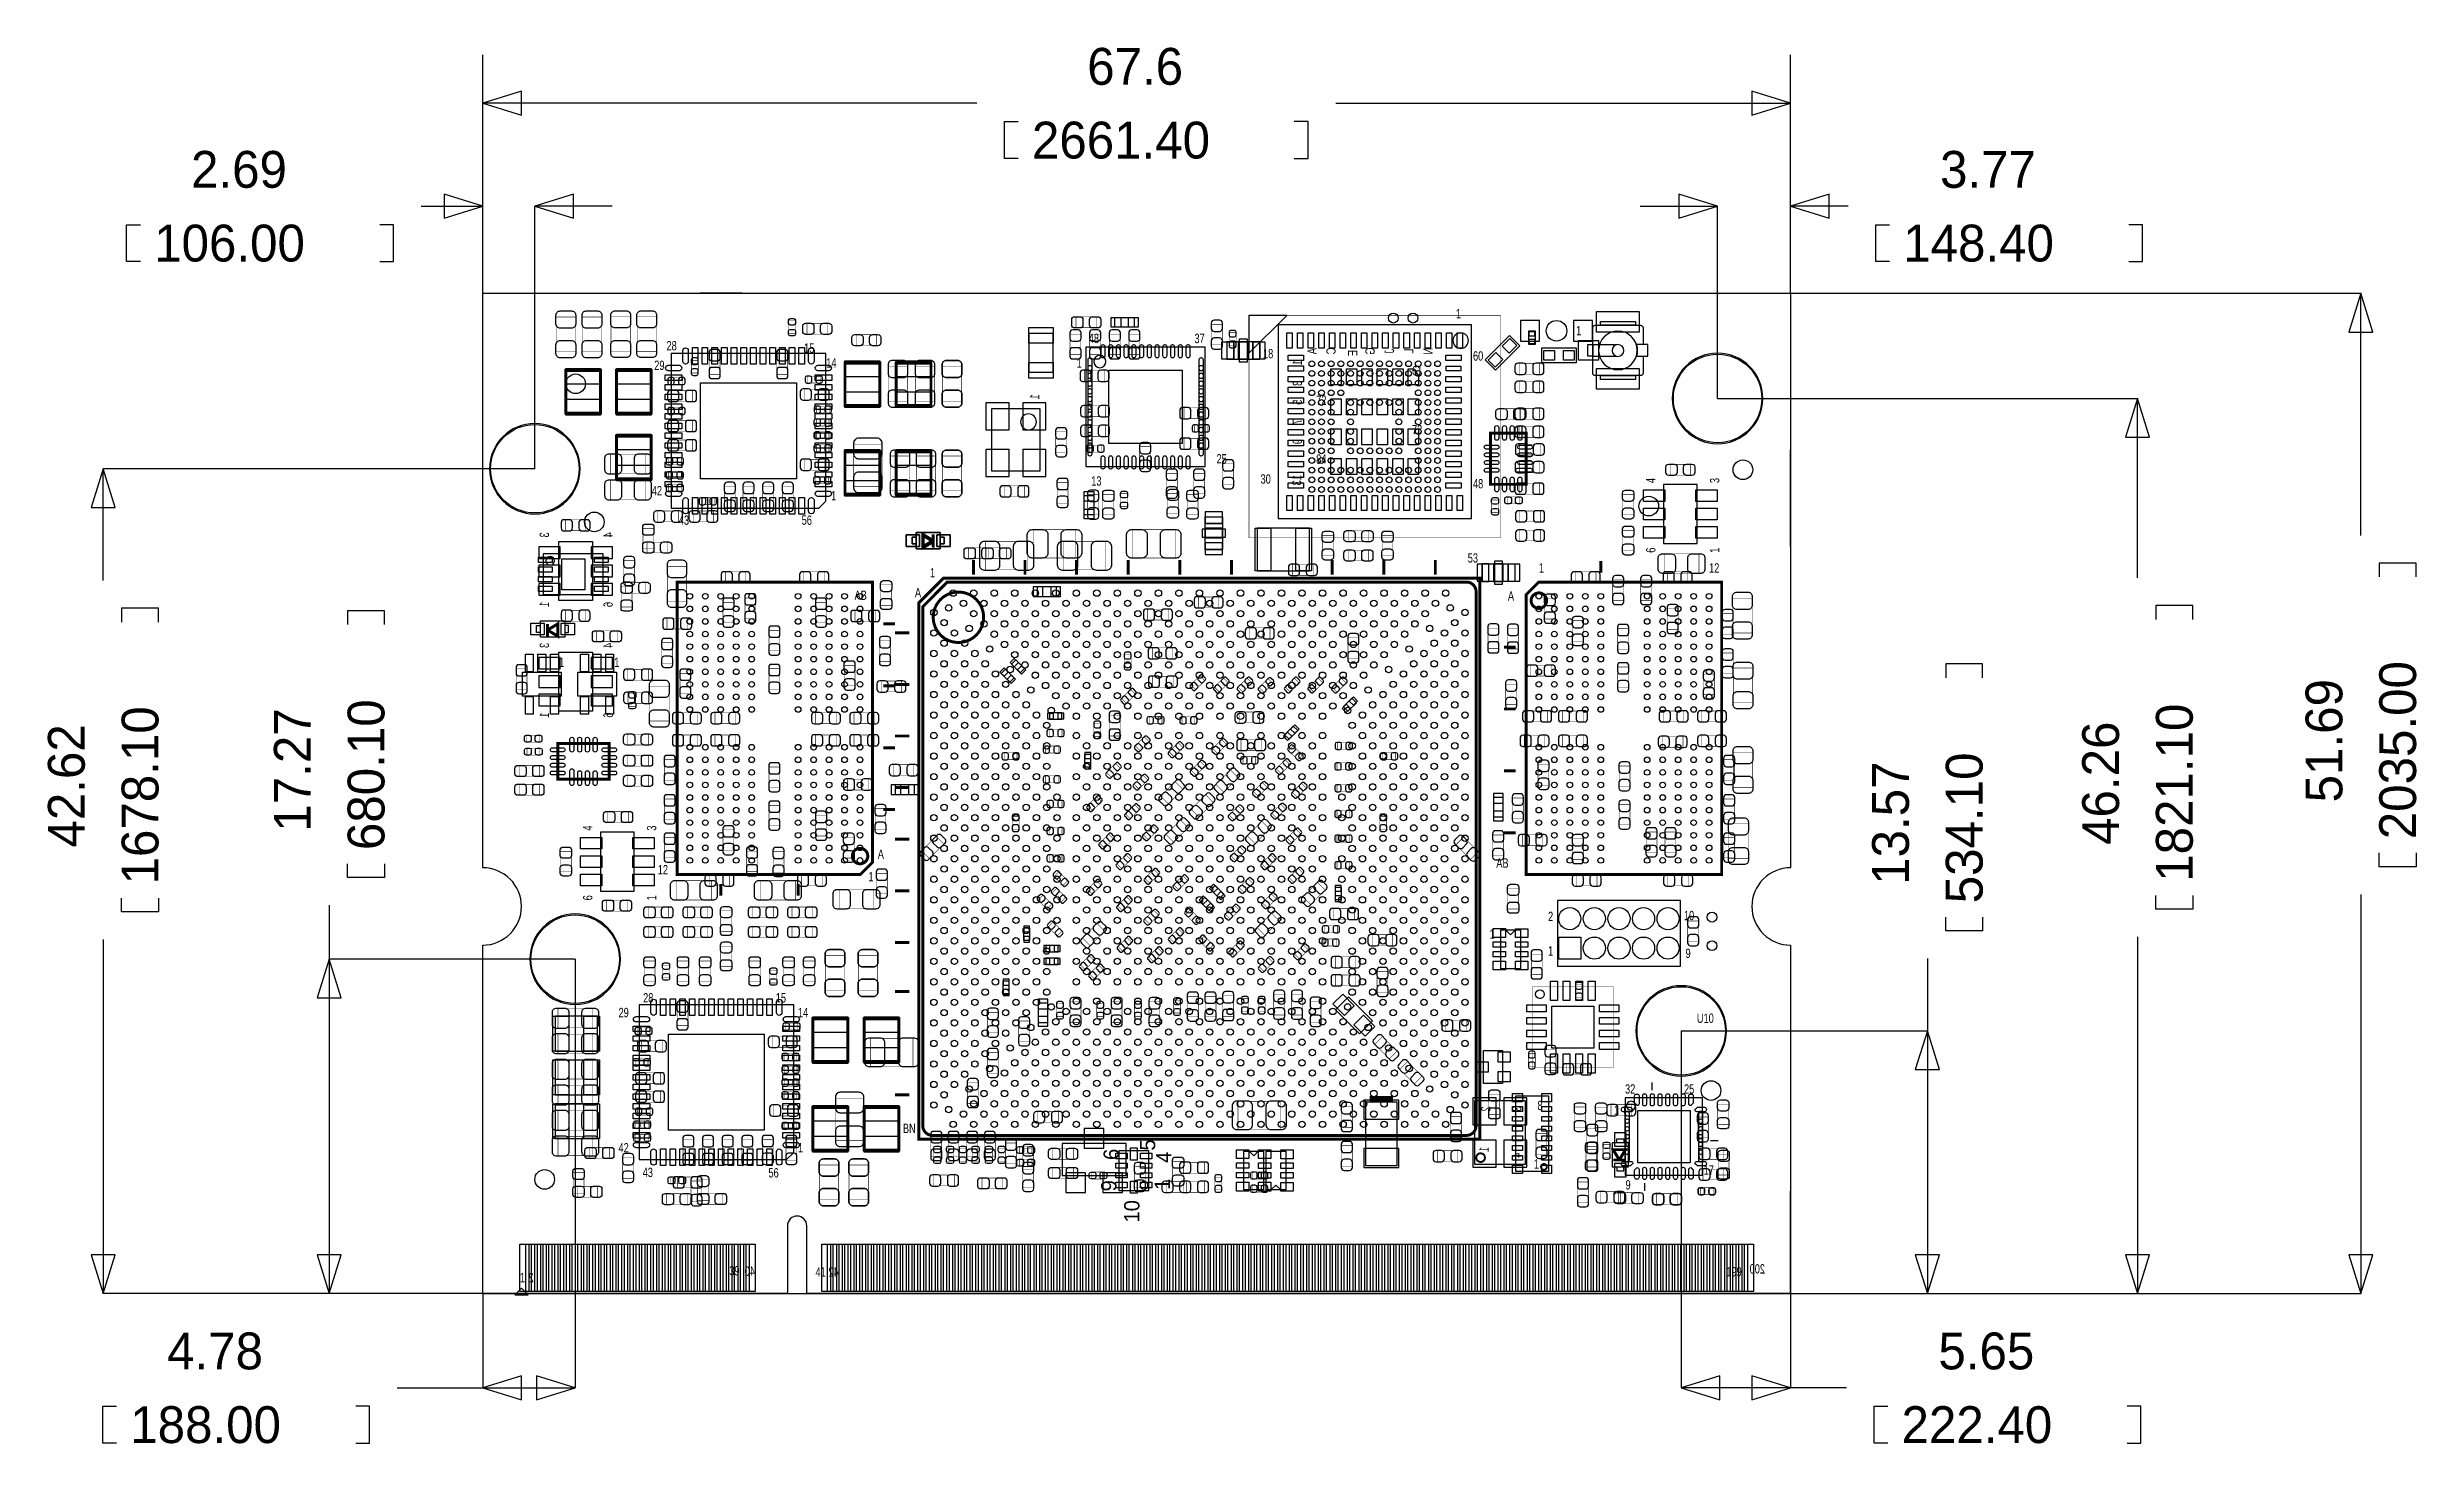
# Model space of a CAD drawing. Extents: x -23 to 100, y -8 to 64.
import ezdxf
from ezdxf.enums import TextEntityAlignment as Align

# ---------------------------------------------------------------- set-up
doc = ezdxf.new("R2010")
doc.units = 0
for name, color, linetype in [('BG_DIMENSION', 1, 'CONTINUOUS'), ('BG_OUTLINE', 3, 'CONTINUOUS'), ('PG_ASSEMBLY_BOTTOM', 43, 'CONTINUOUS'), ('PG_ASSEMBLY_TOP', 253, 'CONTINUOUS'), ('PIN_BOTTOM', 211, 'CONTINUOUS'), ('PIN_TOP', 173, 'CONTINUOUS')]:
    doc.layers.add(name, color=color, linetype=linetype)

msp = doc.modelspace()

# ---------------------------------------------------------------- texts
at = {"layer": 'BG_DIMENSION'}
for s, p in [('67.6', (31.24454, 62.46622)), ('2661.40', (28.38704, 58.65622)), ('2.69', (-15.07998, 57.14238)), ('3.77', (75.32878, 57.14238)), ('106.00', (-16.98498, 53.33238)), ('148.40', (73.42378, 53.33238)), ('4.78', (-16.31696, -3.9243)), ('5.65', (75.24242, -3.9243)), ('188.00', (-18.22196, -7.7343)), ('222.40', (73.33742, -7.7343))]:
    msp.add_text(s, height=1.905, dxfattribs=at).set_placement(p)
for s, p in [('2035.00', (99.9363, 23.47468)), ('51.69', (96.1263, 25.37968)), ('1678.10', (-16.76146, 21.13788)), ('17.27', (-8.89, 23.86584)), ('680.10', (-5.08, 22.91334)), ('46.26', (84.582, 23.18004)), ('1821.10', (88.392, 21.27504)), ('42.62', (-20.57146, 23.04288)), ('13.57', (73.72096, 21.11756)), ('534.10', (77.53096, 20.16506))]:
    msp.add_text(s, height=1.905, rotation=90, dxfattribs=at).set_placement(p)
at = {"layer": 'PG_ASSEMBLY_BOTTOM', "text_generation_flag": 2, "width": 0.736842}
for s, p in [('1', (42.34561, 48.108108)), ('A', (43.106594, 48.699928)), ('C', (44.087542, 48.710088)), ('E', (45.206666, 48.600106)), ('G', (46.106588, 48.699928)), ('J', (47.106586, 48.699928)), ('L', (48.106584, 48.699928)), ('N', (49.106582, 48.699928)), ('3', (42.347642, 47.035974)), ('5', (42.347642, 46.058074)), ('9', (42.347642, 44.024042)), ('7', (42.347642, 45.061124)), ('13', (42.31767, 42.029126))]:
    msp.add_text(s, height=0.4826, rotation=90, dxfattribs=at).set_placement(p, align=Align.CENTER)
for s, p in [('1', (28.768294, 46.472094)), ('3', (3.422142, 39.33952)), ('4', (6.72211, 39.33952)), ('1', (3.422142, 35.739324)), ('6', (6.72211, 35.739324)), ('3', (3.422142, 33.62452)), ('4', (6.72211, 33.62452)), ('1', (3.422142, 30.024324)), ('6', (6.72211, 30.024324)), ('2', (52.089558, 9.67359)), ('3', (53.689758, 9.67359)), ('1', (51.989736, 7.573518)), ('4', (53.689758, 7.273544))]:
    msp.add_text(s, height=0.4826, rotation=90, dxfattribs=at).set_placement(p)
for s, p in [('40', (14.070076, 0.910082)), ('42', (18.400014, 0.86995)), ('200', (66.28003, 1.02997)), ('2', (2.629916, 0.579882))]:
    msp.add_text(s, height=0.4826, dxfattribs=at).set_placement(p)
at = {"layer": 'PG_ASSEMBLY_TOP', "width": 0.736842}
for s, p in [('1', (50.3047, 50.40122)), ('28', (9.4996, 48.7426)), ('15', (16.6116, 48.6156)), ('1', (56.520588, 49.524412)), ('29', (8.8646, 47.7266)), ('14', (17.7546, 47.8536)), ('18', (40.333168, 48.328072)), ('61', (48.034448, 47.449232)), ('60', (51.186588, 48.211232)), ('72', (43.081448, 45.925232)), ('73', (48.034448, 44.401232)), ('84', (43.081448, 42.877232)), ('42', (8.7376, 41.2496)), ('30', (40.206168, 41.851072)), ('48', (51.186588, 41.607232)), ('1', (18.0086, 40.9956)), ('43', (10.1346, 39.7256)), ('56', (16.4846, 39.7256)), ('53', (50.915062, 37.770816)), ('1', (23.119334, 37.00907)), ('1', (54.591204, 37.255704)), ('12', (63.391288, 37.255704)), ('AB', (19.21764, 35.84448)), ('A', (22.3393, 35.9791)), ('A', (52.991258, 35.805364)), ('1', (3.94716, 32.379158)), ('1', (6.796786, 32.379158)), ('12', (9.04748, 21.66112)), ('A', (20.41906, 22.45868)), ('AB', (52.39131, 22.005544)), ('1', (19.93392, 21.30298)), ('1', (52.045362, 18.34007)), ('29', (7.018782, 14.27607)), ('28', (8.288782, 15.03807)), ('15', (15.146782, 15.03807)), ('14', (16.289782, 14.27607)), ('8', (54.520592, 9.473184)), ('32', (59.045602, 10.325608)), ('25', (62.093602, 10.325608)), ('BN', (21.718016, 8.288782)), ('1', (58.479182, 9.233408)), ('42', (7.018782, 7.29107)), ('1', (16.289782, 7.29107)), ('43', (8.267954, 6.014466)), ('56', (14.768322, 5.993892)), ('1', (54.335934, 6.45287)), ('17', (63.109602, 6.134608)), ('9', (59.071002, 5.372608)), ('39', (12.739878, 0.929894)), ('41', (17.200118, 0.86995)), ('199', (64.280034, 0.88011)), ('1', (1.919986, 0.579882))]:
    msp.add_text(s, height=0.4826, dxfattribs=at).set_placement(p)
for s, p in [('48', (31.59125, 49.11725)), ('37', (37.05225, 49.11725)), ('1', (30.82925, 47.84725)), ('25', (38.19525, 42.89425)), ('13', (31.71825, 41.75125)), ('2', (55.200296, 19.242786)), ('10', (62.357, 19.2913)), ('1', (55.200296, 17.464786)), ('9', (62.3062, 17.3355)), ('U10', (63.195962, 13.98397))]:
    msp.add_text(s, height=0.4826, dxfattribs=at).set_placement(p, align=Align.CENTER)
at = {"layer": 'PG_ASSEMBLY_TOP'}
for s, height, width, p in [('4', 0.4826, 0.736842, (60.618624, 41.88079)), ('3', 0.4826, 0.736842, (63.918592, 41.88079)), ('6', 0.4826, 0.736842, (60.618624, 38.280594)), ('1', 0.4826, 0.736842, (63.918592, 38.280594)), ('4', 0.4826, 0.736842, (5.668264, 23.916132)), ('3', 0.4826, 0.736842, (8.968232, 23.916132)), ('6', 0.4826, 0.736842, (5.668264, 20.315936)), ('1', 0.4826, 0.736842, (8.968232, 20.315936)), ('6', 0.78994, 0.987138, (32.88157, 6.898386)), ('5', 0.78994, 0.987138, (34.76117, 7.380986)), ('4', 0.78994, 0.987138, (35.594798, 6.745986)), ('9', 0.78994, 0.987138, (32.75457, 5.272786)), ('1', 0.78994, 0.987138, (35.518598, 5.348732)), ('10', 0.78994, 0.987138, (33.943798, 3.663442))]:
    msp.add_text(s, height=height, rotation=90, dxfattribs=dict(at, width=width)).set_placement(p)

# ---------------------------------------------------------------- linework, layer by layer
at = {"layer": 'BG_DIMENSION'}
for points in [[(0, 54.189122), (0, 64.013842)], [(67.59956, 54.189122), (67.59956, 64.013842)], [(1.999996, 62.13856), (0, 61.51372), (1.999996, 60.88888), (1.999996, 62.13856)], [(25.53589, 61.51372), (0, 61.51372)], [(44.09059, 61.51372), (67.59956, 61.51372)], [(65.599564, 60.88888), (67.59956, 61.51372), (65.599564, 62.13856), (65.599564, 60.88888)], [(27.67584, 58.65622), (26.96464, 58.65622), (26.96464, 60.56122), (27.67584, 60.56122)], [(41.95064, 58.65622), (42.66184, 58.65622), (42.66184, 60.56122), (41.95064, 60.56122)], [(-1.999996, 55.56504), (0, 56.18988), (-1.999996, 56.81472), (-1.999996, 55.56504)], [(4.692396, 56.81472), (2.6924, 56.18988), (4.692396, 55.56504), (4.692396, 56.81472)], [(61.830204, 55.56504), (63.8302, 56.18988), (61.830204, 56.81472), (61.830204, 55.56504)], [(69.599556, 56.81472), (67.59956, 56.18988), (69.599556, 55.56504), (69.599556, 56.81472)], [(-17.69618, 53.33238), (-18.40738, 53.33238), (-18.40738, 55.23738), (-17.69618, 55.23738)], [(-5.32638, 53.33238), (-4.61518, 53.33238), (-4.61518, 55.23738), (-5.32638, 55.23738)], [(-3.18643, 56.18988), (0, 56.18988)], [(0, 51.689), (0, 56.18988)], [(2.6924, 42.62374), (2.6924, 56.18988)], [(6.692392, 56.18988), (2.6924, 56.18988)], [(59.830208, 56.18988), (63.8302, 56.18988)], [(63.8302, 46.25594), (63.8302, 56.18988)], [(67.59956, 51.689), (67.59956, 56.18988)], [(70.57263, 56.18988), (67.59956, 56.18988)], [(72.71258, 53.33238), (72.00138, 53.33238), (72.00138, 55.23738), (72.71258, 55.23738)], [(85.08238, 53.33238), (85.79358, 53.33238), (85.79358, 55.23738), (85.08238, 55.23738)], [(67.59956, 51.689), (97.0788, 51.689)], [(97.70364, 49.689004), (97.0788, 51.689), (96.45396, 49.689004), (97.70364, 49.689004)], [(97.0788, 39.17823), (97.0788, 51.689)], [(63.8302, 46.25594), (85.5345, 46.25594)], [(86.15934, 44.255944), (85.5345, 46.25594), (84.90966, 44.255944), (86.15934, 44.255944)], [(85.5345, 36.97859), (85.5345, 46.25594)], [(-18.99412, 40.623744), (-19.61896, 42.62374), (-20.2438, 40.623744), (-18.99412, 40.623744)], [(2.6924, 42.62374), (-19.61896, 42.62374)], [(-19.61896, 36.84143), (-19.61896, 42.62374)], [(99.9363, 37.03828), (99.9363, 37.74948), (98.0313, 37.74948), (98.0313, 37.03828)], [(88.392, 34.83864), (88.392, 35.54984), (86.487, 35.54984), (86.487, 34.83864)], [(-16.76146, 34.70148), (-16.76146, 35.41268), (-18.66646, 35.41268), (-18.66646, 34.70148)], [(-5.08, 34.57194), (-5.08, 35.28314), (-6.985, 35.28314), (-6.985, 34.57194)], [(77.53096, 31.82366), (77.53096, 32.53486), (75.62596, 32.53486), (75.62596, 31.82366)], [(-5.08, 22.20214), (-5.08, 21.49094), (-6.985, 21.49094), (-6.985, 22.20214)], [(99.9363, 22.76348), (99.9363, 22.05228), (98.0313, 22.05228), (98.0313, 22.76348)], [(-16.76146, 20.42668), (-16.76146, 19.71548), (-18.66646, 19.71548), (-18.66646, 20.42668)], [(-7.9375, 20.06219), (-7.9375, 17.27454)], [(88.392, 20.56384), (88.392, 19.85264), (86.487, 19.85264), (86.487, 20.56384)], [(97.0788, 20.62353), (97.0788, 0)], [(77.53096, 19.45386), (77.53096, 18.74266), (75.62596, 18.74266), (75.62596, 19.45386)], [(85.5345, 18.42389), (85.5345, 0)], [(-19.61896, 18.28673), (-19.61896, 0)], [(-7.31266, 15.274544), (-7.9375, 17.27454), (-8.56234, 15.274544), (-7.31266, 15.274544)], [(4.7752, 17.27454), (-7.9375, 17.27454)], [(-7.9375, 17.27454), (-7.9375, 0)], [(4.7752, 17.27454), (4.7752, -4.8768)], [(74.67346, 17.31391), (74.67346, 13.56614)], [(61.9506, 13.56614), (74.67346, 13.56614)], [(61.9506, 13.56614), (61.9506, -4.8768)], [(75.2983, 11.566144), (74.67346, 13.56614), (74.04862, 11.566144), (75.2983, 11.566144)], [(74.67346, 13.56614), (74.67346, 0)], [(-20.2438, 1.999996), (-19.61896, 0), (-18.99412, 1.999996), (-20.2438, 1.999996)], [(-8.56234, 1.999996), (-7.9375, 0), (-7.31266, 1.999996), (-8.56234, 1.999996)], [(74.04862, 1.999996), (74.67346, 0), (75.2983, 1.999996), (74.04862, 1.999996)], [(84.90966, 1.999996), (85.5345, 0), (86.15934, 1.999996), (84.90966, 1.999996)], [(96.45396, 1.999996), (97.0788, 0), (97.70364, 1.999996), (96.45396, 1.999996)], [(0, 0), (-19.61896, 0)], [(0, 0), (-7.9375, 0)], [(0, 0), (0, -4.8768)], [(0, 0), (97.0788, 0)], [(0, 0), (85.5345, 0)], [(0, 0), (74.67346, 0)], [(67.59956, 0), (67.59956, -4.8768)], [(-4.42341, -4.8768), (0, -4.8768)], [(1.999996, -4.25196), (0, -4.8768), (1.999996, -5.50164), (1.999996, -4.25196)], [(0, -4.8768), (4.7752, -4.8768)], [(2.775204, -5.50164), (4.7752, -4.8768), (2.775204, -4.25196), (2.775204, -5.50164)], [(63.950596, -4.25196), (61.9506, -4.8768), (63.950596, -5.50164), (63.950596, -4.25196)], [(67.59956, -4.8768), (61.9506, -4.8768)], [(65.599564, -5.50164), (67.59956, -4.8768), (65.599564, -4.25196), (65.599564, -5.50164)], [(70.48627, -4.8768), (67.59956, -4.8768)], [(-18.93316, -7.7343), (-19.64436, -7.7343), (-19.64436, -5.8293), (-18.93316, -5.8293)], [(-6.56336, -7.7343), (-5.85216, -7.7343), (-5.85216, -5.8293), (-6.56336, -5.8293)], [(72.62622, -7.7343), (71.91502, -7.7343), (71.91502, -5.8293), (72.62622, -5.8293)], [(84.99602, -7.7343), (85.70722, -7.7343), (85.70722, -5.8293), (84.99602, -5.8293)]]:
    msp.add_lwpolyline(points, dxfattribs=at)
at = {"layer": 'BG_OUTLINE'}
for points in [[(0, 51.689), (67.59956, 51.689)], [(4.93268, 51.689), (7.124954, 51.689)], [(13.41628, 51.689), (11.224006, 51.689)], [(67.59956, 51.689), (67.59956, 21.99894)], [(67.59956, 50.136044), (67.59956, 47.94377)], [(0, 38.599872), (0, 43.599862)], [(67.600068, 38.599872), (67.600068, 43.599862)], [(0, 0), (0, 18.00098)], [(0, 0), (0, 18.00098)], [(67.59956, 18.00098), (67.59956, 0)], [(67.59956, 18.00098), (67.59956, 0)], [(15.75054, 3.50012), (15.75054, 0)], [(0, 0.35052), (0, 0.87376)], [(15.75054, 0), (0, 0)], [(67.59956, 0), (16.74876, 0)]]:
    msp.add_lwpolyline(points, dxfattribs=at)
msp.add_lwpolyline([(67.59956, 21.99894, 0.414214), (65.60058, 19.99996, 0.414214), (67.59956, 18.00098), (67.59956, 0), (16.74876, 0), (16.74876, 3.50012, 0.414214), (16.25092, 4.0005, 0.414214), (15.75054, 3.50012), (15.75054, 0), (0, 0), (0, 18.00098, 0.414214), (1.99898, 19.99996, 0.414214), (0, 21.99894), (0, 51.689), (67.59956, 51.689)], format="xyb", close=True, dxfattribs=at)
msp.add_lwpolyline([(67.59956, 21.99894, 0.414214), (65.60058, 19.99996, 0.414214), (67.59956, 18.00098), (67.59956, 0), (16.74876, 0), (16.74876, 3.50012, 0.414214), (16.25092, 4.0005, 0.414214), (15.75054, 3.50012), (15.75054, 0), (0, 0), (0, 18.00098, 0.414214), (1.99898, 19.99996, 0.414214), (0, 21.99894), (0, 51.689), (67.59956, 51.689)], format="xyb", close=True, dxfattribs=at)
for points in [[(67.59956, 21.99894, 0.414214), (65.60058, 19.99996)], [(0, 18.00098, 0.414214), (1.99898, 19.99996)], [(65.60058, 19.99996, 0.414214), (67.59956, 18.00098)], [(16.25092, 4.0005, 0.414214), (15.75054, 3.50012)], [(16.74876, 3.50012, 0.414214), (16.25092, 4.0005)]]:
    msp.add_lwpolyline(points, format="xyb", dxfattribs=at)
at = {"layer": 'PG_ASSEMBLY_BOTTOM'}
for points, const_width in [([(39.606474, 39.04996), (52.606702, 39.04996), (52.606702, 50.550064), (39.606474, 50.550064), (39.606474, 39.04996)], 0.0254), ([(30.915102, 49.577498), (30.355286, 49.577498), (30.355286, 48.517302), (30.915102, 48.517302), (30.915102, 49.577498)], 0.024892), ([(31.931102, 49.577498), (31.371286, 49.577498), (31.371286, 48.517302), (31.931102, 48.517302), (31.931102, 49.577498)], 0.024892), ([(32.947102, 49.577498), (32.387286, 49.577498), (32.387286, 48.517302), (32.947102, 48.517302), (32.947102, 49.577498)], 0.024892), ([(33.963102, 49.577498), (33.403286, 49.577498), (33.403286, 48.517302), (33.963102, 48.517302), (33.963102, 49.577498)], 0.024892), ([(37.667692, 49.024286), (38.227508, 49.024286), (38.227508, 50.084482), (37.667692, 50.084482), (37.667692, 49.024286)], 0.024892), ([(38.580314, 48.993044), (38.940486, 48.993044), (38.940486, 49.652936), (38.580314, 49.652936), (38.580314, 48.993044)], 0.024892), ([(11.14044, 48.229266), (10.780268, 48.229266), (10.780268, 47.569374), (11.14044, 47.569374), (11.14044, 48.229266)], 0.024892), ([(11.706098, 47.498508), (12.265914, 47.498508), (12.265914, 48.558704), (11.706098, 48.558704), (11.706098, 47.498508)], 0.024892), ([(15.76451, 48.558704), (15.204694, 48.558704), (15.204694, 47.498508), (15.76451, 47.498508), (15.76451, 48.558704)], 0.024892), ([(21.961094, 47.911512), (20.960842, 47.911512), (20.960842, 46.111668), (21.961094, 46.111668), (21.961094, 47.911512)], 0.024892), ([(23.358094, 47.911512), (22.357842, 47.911512), (22.357842, 46.111668), (23.358094, 46.111668), (23.358094, 47.911512)], 0.024892), ([(24.755094, 47.911512), (23.754842, 47.911512), (23.754842, 46.111668), (24.755094, 46.111668), (24.755094, 47.911512)], 0.024892), ([(53.57622, 48.07077), (53.57622, 47.510954), (54.636416, 47.510954), (54.636416, 48.07077), (53.57622, 48.07077)], 0.024892), ([(10.342626, 46.975268), (10.342626, 47.33544), (9.682734, 47.33544), (9.682734, 46.975268), (10.342626, 46.975268)], 0.024892), ([(10.835894, 46.101508), (10.835894, 46.661324), (9.775698, 46.661324), (9.775698, 46.101508), (10.835894, 46.101508)], 0.024892), ([(16.633698, 46.737524), (16.633698, 46.177708), (17.693894, 46.177708), (17.693894, 46.737524), (16.633698, 46.737524)], 0.024892), ([(16.785082, 47.411132), (16.785082, 47.05096), (17.444974, 47.05096), (17.444974, 47.411132), (16.785082, 47.411132)], 0.024892), ([(31.092902, 47.701708), (31.092902, 47.141892), (32.153098, 47.141892), (32.153098, 47.701708), (31.092902, 47.701708)], 0.024892), ([(53.57622, 47.13097), (53.57622, 46.571154), (54.636416, 46.571154), (54.636416, 47.13097), (53.57622, 47.13097)], 0.024892), ([(10.343134, 45.425868), (10.343134, 45.78604), (9.683242, 45.78604), (9.683242, 45.425868), (10.343134, 45.425868)], 0.024892), ([(17.243298, 45.861732), (17.243298, 45.50156), (17.90319, 45.50156), (17.90319, 45.861732), (17.243298, 45.861732)], 0.024892), ([(31.118302, 45.872908), (31.118302, 45.313092), (32.178498, 45.313092), (32.178498, 45.872908), (31.118302, 45.872908)], 0.024892), ([(37.309044, 45.210984), (37.309044, 45.7708), (36.248848, 45.7708), (36.248848, 45.210984), (37.309044, 45.210984)], 0.024892), ([(53.571902, 45.745908), (53.571902, 45.186092), (54.632098, 45.186092), (54.632098, 45.745908), (53.571902, 45.745908)], 0.024892), ([(10.835894, 44.550584), (10.835894, 45.1104), (9.775698, 45.1104), (9.775698, 44.550584), (10.835894, 44.550584)], 0.024892), ([(10.835894, 43.550586), (10.835894, 44.110402), (9.775698, 44.110402), (9.775698, 43.550586), (10.835894, 43.550586)], 0.024892), ([(17.900142, 44.831), (17.900142, 45.191172), (17.24025, 45.191172), (17.24025, 44.831), (17.900142, 44.831)], 0.024892), ([(17.900142, 44.1706), (17.900142, 44.530772), (17.24025, 44.530772), (17.24025, 44.1706), (17.900142, 44.1706)], 0.024892), ([(30.175708, 44.525692), (29.615892, 44.525692), (29.615892, 43.465496), (30.175708, 43.465496), (30.175708, 44.525692)], 0.024892), ([(31.118302, 44.856908), (31.118302, 44.297092), (32.178498, 44.297092), (32.178498, 44.856908), (31.118302, 44.856908)], 0.024892), ([(36.248848, 44.196), (36.248848, 43.636184), (37.309044, 43.636184), (37.309044, 44.196), (36.248848, 44.196)], 0.024892), ([(37.44214, 44.523914), (37.44214, 44.884086), (36.782248, 44.884086), (36.782248, 44.523914), (37.44214, 44.523914)], 0.024892), ([(53.571902, 44.806108), (53.571902, 44.246292), (54.632098, 44.246292), (54.632098, 44.806108), (53.571902, 44.806108)], 0.024892), ([(8.408924, 42.37228), (8.408924, 43.372532), (6.60908, 43.372532), (6.60908, 42.37228), (8.408924, 42.37228)], 0.024892), ([(10.261346, 42.822114), (10.261346, 43.182286), (9.601454, 43.182286), (9.601454, 42.822114), (10.261346, 42.822114)], 0.024892), ([(16.633698, 43.110404), (16.633698, 42.550588), (17.693894, 42.550588), (17.693894, 43.110404), (16.633698, 43.110404)], 0.024892), ([(17.24025, 43.855132), (17.24025, 43.49496), (17.900142, 43.49496), (17.900142, 43.855132), (17.24025, 43.855132)], 0.024892), ([(19.174206, 41.696132), (20.634198, 41.696132), (20.634198, 43.89628), (19.174206, 43.89628), (19.174206, 41.696132)], 0.024892), ([(21.062442, 41.4782), (22.062694, 41.4782), (22.062694, 43.278044), (21.062442, 43.278044), (21.062442, 41.4782)], 0.024892), ([(22.408642, 41.4782), (23.408894, 41.4782), (23.408894, 43.278044), (22.408642, 43.278044), (22.408642, 41.4782)], 0.024892), ([(23.754842, 41.4782), (24.755094, 41.4782), (24.755094, 43.278044), (23.754842, 43.278044), (23.754842, 41.4782)], 0.024892), ([(31.343854, 43.842686), (31.343854, 43.482514), (32.003746, 43.482514), (32.003746, 43.842686), (31.343854, 43.842686)], 0.024892), ([(33.959292, 42.700702), (34.519108, 42.700702), (34.519108, 43.760898), (33.959292, 43.760898), (33.959292, 42.700702)], 0.024892), ([(38.251892, 41.811702), (38.811708, 41.811702), (38.811708, 42.871898), (38.251892, 42.871898), (38.251892, 41.811702)], 0.024892), ([(53.5813, 42.981372), (53.5813, 42.421556), (54.641496, 42.421556), (54.641496, 42.981372), (53.5813, 42.981372)], 0.024892), ([(54.657498, 43.331892), (54.657498, 43.891708), (53.597302, 43.891708), (53.597302, 43.331892), (54.657498, 43.331892)], 0.024892), ([(8.408924, 41.028874), (8.408924, 42.029126), (6.60908, 42.029126), (6.60908, 41.028874), (8.408924, 41.028874)], 0.024892), ([(9.59485, 42.468292), (9.59485, 42.10812), (10.254742, 42.10812), (10.254742, 42.468292), (9.59485, 42.468292)], 0.024892), ([(9.59485, 41.807892), (9.59485, 41.44772), (10.254742, 41.44772), (10.254742, 41.807892), (9.59485, 41.807892)], 0.024892), ([(12.489688, 40.640508), (13.049504, 40.640508), (13.049504, 41.700704), (12.489688, 41.700704), (12.489688, 40.640508)], 0.024892), ([(14.014704, 41.700704), (13.454888, 41.700704), (13.454888, 40.640508), (14.014704, 40.640508), (14.014704, 41.700704)], 0.024892), ([(15.030704, 41.700704), (14.470888, 41.700704), (14.470888, 40.640508), (15.030704, 40.640508), (15.030704, 41.700704)], 0.024892), ([(15.486888, 40.640508), (16.046704, 40.640508), (16.046704, 41.700704), (15.486888, 41.700704), (15.486888, 40.640508)], 0.024892), ([(17.21739, 42.204132), (17.21739, 41.84396), (17.877282, 41.84396), (17.877282, 42.204132), (17.21739, 42.204132)], 0.024892), ([(26.952702, 41.735502), (26.952702, 41.175686), (28.012898, 41.175686), (28.012898, 41.735502), (26.952702, 41.735502)], 0.024892), ([(29.692092, 40.846502), (30.251908, 40.846502), (30.251908, 41.906698), (29.692092, 41.906698), (29.692092, 40.846502)], 0.024892), ([(35.901884, 42.389298), (35.342068, 42.389298), (35.342068, 41.329102), (35.901884, 41.329102), (35.901884, 42.389298)], 0.024892), ([(37.313108, 42.389298), (36.753292, 42.389298), (36.753292, 41.329102), (37.313108, 41.329102), (37.313108, 42.389298)], 0.024892), ([(53.57622, 41.87317), (53.57622, 41.313354), (54.636416, 41.313354), (54.636416, 41.87317), (53.57622, 41.87317)], 0.024892), ([(9.045702, 40.437308), (9.045702, 39.877492), (10.105898, 39.877492), (10.105898, 40.437308), (9.045702, 40.437308)], 0.024892), ([(10.874502, 40.437308), (10.874502, 39.877492), (11.934698, 39.877492), (11.934698, 40.437308), (10.874502, 40.437308)], 0.024892), ([(11.963146, 40.764714), (11.963146, 41.124886), (11.303254, 41.124886), (11.303254, 40.764714), (11.963146, 40.764714)], 0.024892), ([(31.829502, 41.297098), (31.269686, 41.297098), (31.269686, 40.236902), (31.829502, 40.236902), (31.829502, 41.297098)], 0.024892), ([(54.66842, 39.882826), (54.66842, 40.442642), (53.608224, 40.442642), (53.608224, 39.882826), (54.66842, 39.882826)], 0.024892), ([(4.270502, 39.980108), (4.270502, 39.420292), (5.330698, 39.420292), (5.330698, 39.980108), (4.270502, 39.980108)], 0.024892), ([(23.291546, 38.54069), (23.291546, 38.85819), (22.758146, 38.54069), (22.758146, 39.17569), (23.291546, 38.85819), (23.291546, 39.17569)], 0.1524), ([(54.66842, 38.892226), (54.66842, 39.452042), (53.608224, 39.452042), (53.608224, 38.892226), (54.66842, 38.892226)], 0.024892), ([(28.17876, 37.39388), (28.17876, 38.853872), (25.978612, 38.853872), (25.978612, 37.39388), (28.17876, 37.39388)], 0.024892), ([(30.004766, 38.853872), (30.004766, 37.39388), (32.204914, 37.39388), (32.204914, 38.853872), (30.004766, 38.853872)], 0.024892), ([(7.849108, 37.868098), (7.289292, 37.868098), (7.289292, 36.807902), (7.849108, 36.807902), (7.849108, 37.868098)], 0.024892), ([(9.537954, 35.783012), (10.538206, 35.783012), (10.538206, 37.582856), (9.537954, 37.582856), (9.537954, 35.783012)], 0.024892), ([(12.542774, 37.291772), (12.542774, 36.731956), (13.60297, 36.731956), (13.60297, 37.291772), (12.542774, 37.291772)], 0.024892), ([(16.601186, 37.291772), (16.601186, 36.731956), (17.661382, 36.731956), (17.661382, 37.291772), (16.601186, 37.291772)], 0.024892), ([(41.862502, 37.674042), (41.862502, 37.114226), (42.922698, 37.114226), (42.922698, 37.674042), (41.862502, 37.674042)], 0.024892), ([(57.54243, 36.731956), (57.54243, 37.291772), (56.482234, 37.291772), (56.482234, 36.731956), (57.54243, 36.731956)], 0.024892), ([(58.408824, 35.821366), (58.96864, 35.821366), (58.96864, 36.881562), (58.408824, 36.881562), (58.408824, 35.821366)], 0.024892), ([(59.856624, 35.821366), (60.41644, 35.821366), (60.41644, 36.881562), (59.856624, 36.881562), (59.856624, 35.821366)], 0.024892), ([(61.232034, 37.291772), (61.232034, 36.731956), (62.29223, 36.731956), (62.29223, 37.291772), (61.232034, 37.291772)], 0.024892), ([(12.97813, 35.719512), (12.418314, 35.719512), (12.418314, 34.659316), (12.97813, 34.659316), (12.97813, 35.719512)], 0.024892), ([(14.11224, 35.941762), (13.552424, 35.941762), (13.552424, 34.881566), (14.11224, 34.881566), (14.11224, 35.941762)], 0.024892), ([(17.766538, 35.719512), (17.206722, 35.719512), (17.206722, 34.659316), (17.766538, 34.659316), (17.766538, 35.719512)], 0.024892), ([(36.991036, 35.996372), (36.991036, 35.436556), (38.051232, 35.436556), (38.051232, 35.996372), (36.991036, 35.996372)], 0.024892), ([(55.43804, 35.916362), (54.878224, 35.916362), (54.878224, 34.856166), (55.43804, 34.856166), (55.43804, 35.916362)], 0.024892), ([(5.330698, 34.746692), (5.330698, 35.306508), (4.270502, 35.306508), (4.270502, 34.746692), (5.330698, 34.746692)], 0.024892), ([(9.523984, 34.896552), (9.523984, 34.336736), (10.58418, 34.336736), (10.58418, 34.896552), (9.523984, 34.896552)], 0.024892), ([(20.302728, 34.731706), (20.302728, 35.291522), (19.242532, 35.291522), (19.242532, 34.731706), (20.302728, 34.731706)], 0.024892), ([(35.428428, 34.801556), (35.428428, 35.361372), (34.368232, 35.361372), (34.368232, 34.801556), (35.428428, 34.801556)], 0.024892), ([(39.632636, 34.396172), (39.632636, 33.836356), (40.692832, 33.836356), (40.692832, 34.396172), (39.632636, 34.396172)], 0.024892), ([(52.520088, 34.383726), (51.960272, 34.383726), (51.960272, 33.32353), (52.520088, 33.32353), (52.520088, 34.383726)], 0.024892), ([(53.53304, 34.366962), (52.973224, 34.366962), (52.973224, 33.306766), (53.53304, 33.306766), (53.53304, 34.366962)], 0.024892), ([(56.325516, 33.708594), (56.885332, 33.708594), (56.885332, 34.76879), (56.325516, 34.76879), (56.325516, 33.708594)], 0.024892), ([(59.223402, 34.358072), (58.663586, 34.358072), (58.663586, 33.297876), (59.223402, 33.297876), (59.223402, 34.358072)], 0.024892), ([(61.78804, 35.382962), (61.228224, 35.382962), (61.228224, 34.322766), (61.78804, 34.322766), (61.78804, 35.382962)], 0.024892), ([(64.073024, 34.068766), (64.63284, 34.068766), (64.63284, 35.128962), (64.073024, 35.128962), (64.073024, 34.068766)], 0.024892), ([(9.256522, 32.576516), (9.816338, 32.576516), (9.816338, 33.636712), (9.256522, 33.636712), (9.256522, 32.576516)], 0.024892), ([(15.353538, 34.271712), (14.793722, 34.271712), (14.793722, 33.211516), (15.353538, 33.211516), (15.353538, 34.271712)], 0.024892), ([(20.512024, 32.671766), (21.07184, 32.671766), (21.07184, 33.731962), (20.512024, 33.731962), (20.512024, 32.671766)], 0.024892), ([(34.612834, 33.36417), (34.612834, 32.804354), (35.67303, 32.804354), (35.67303, 33.36417), (34.612834, 33.36417)], 0.024892), ([(44.72178, 32.819086), (45.281596, 32.819086), (45.281596, 33.879282), (44.72178, 33.879282), (44.72178, 32.819086)], 0.024892), ([(64.073024, 32.036766), (64.63284, 32.036766), (64.63284, 33.096962), (64.073024, 33.096962), (64.073024, 32.036766)], 0.024892), ([(2.28854, 32.276796), (1.728724, 32.276796), (1.728724, 31.2166), (2.28854, 31.2166), (2.28854, 32.276796)], 0.024892), ([(7.498334, 32.258508), (7.498334, 31.698692), (8.55853, 31.698692), (8.55853, 32.258508), (7.498334, 32.258508)], 0.024892), ([(10.193274, 30.992064), (10.75309, 30.992064), (10.75309, 32.05226), (10.193274, 32.05226), (10.193274, 30.992064)], 0.024892), ([(14.793722, 31.230316), (15.353538, 31.230316), (15.353538, 32.290512), (14.793722, 32.290512), (14.793722, 31.230316)], 0.024892), ([(19.24304, 32.461962), (18.683224, 32.461962), (18.683224, 31.401766), (19.24304, 31.401766), (19.24304, 32.461962)], 0.024892), ([(33.154366, 32.357822), (33.514538, 32.357822), (33.514538, 33.017714), (33.154366, 33.017714), (33.154366, 32.357822)], 0.024892), ([(35.687508, 31.336234), (35.687508, 31.89605), (34.627312, 31.89605), (34.627312, 31.336234), (35.687508, 31.336234)], 0.024892), ([(36.602162, 31.463996), (36.856924, 31.209234), (37.323522, 31.675832), (37.06876, 31.930594), (36.602162, 31.463996)], 0.024892), ([(54.171596, 32.46755), (54.171596, 31.907734), (55.231792, 31.907734), (55.231792, 32.46755), (54.171596, 32.46755)], 0.024892), ([(58.663586, 31.316676), (59.223402, 31.316676), (59.223402, 32.376872), (58.663586, 32.376872), (58.663586, 31.316676)], 0.024892), ([(63.100712, 30.946344), (63.660528, 30.946344), (63.660528, 32.00654), (63.100712, 32.00654), (63.100712, 30.946344)], 0.024892), ([(8.55853, 30.50159), (8.55853, 31.061406), (7.498334, 31.061406), (7.498334, 30.50159), (8.55853, 30.50159)], 0.024892), ([(20.592034, 31.652972), (20.592034, 31.093156), (21.65223, 31.093156), (21.65223, 31.652972), (20.592034, 31.652972)], 0.024892), ([(33.73628, 30.966918), (33.481518, 31.22168), (33.01492, 30.755082), (33.269682, 30.50032), (33.73628, 30.966918)], 0.024892), ([(37.821362, 31.336996), (38.076124, 31.082234), (38.542722, 31.548832), (38.28796, 31.803594), (37.821362, 31.336996)], 0.024892), ([(39.040562, 31.336996), (39.295324, 31.082234), (39.761922, 31.548832), (39.50716, 31.803594), (39.040562, 31.336996)], 0.024892), ([(40.12946, 31.314898), (40.384222, 31.060136), (40.85082, 31.526734), (40.596058, 31.781496), (40.12946, 31.314898)], 0.024892), ([(41.478962, 31.336996), (41.733724, 31.082234), (42.200322, 31.548832), (41.94556, 31.803594), (41.478962, 31.336996)], 0.024892), ([(42.698162, 31.336996), (42.952924, 31.082234), (43.419522, 31.548832), (43.16476, 31.803594), (42.698162, 31.336996)], 0.024892), ([(43.917362, 31.336996), (44.172124, 31.082234), (44.638722, 31.548832), (44.38396, 31.803594), (43.917362, 31.336996)], 0.024892), ([(52.877212, 30.432502), (53.437028, 30.432502), (53.437028, 31.492698), (52.877212, 31.492698), (52.877212, 30.432502)], 0.024892), ([(10.022332, 30.008322), (10.022332, 29.448506), (11.082528, 29.448506), (11.082528, 30.008322), (10.022332, 30.008322)], 0.024892), ([(12.003532, 30.008322), (12.003532, 29.448506), (13.063728, 29.448506), (13.063728, 30.008322), (12.003532, 30.008322)], 0.024892), ([(18.270728, 29.448506), (18.270728, 30.008322), (17.210532, 30.008322), (17.210532, 29.448506), (18.270728, 29.448506)], 0.024892), ([(20.251928, 29.448506), (20.251928, 30.008322), (19.191732, 30.008322), (19.191732, 29.448506), (20.251928, 29.448506)], 0.024892), ([(31.586424, 28.792932), (31.946596, 28.792932), (31.946596, 29.452824), (31.586424, 29.452824), (31.586424, 28.792932)], 0.024892), ([(32.384492, 28.806902), (32.944308, 28.806902), (32.944308, 29.867098), (32.384492, 29.867098), (32.384492, 28.806902)], 0.024892), ([(34.45002, 29.807154), (34.45002, 29.446982), (35.109912, 29.446982), (35.109912, 29.807154), (34.45002, 29.807154)], 0.024892), ([(36.80587, 29.439362), (36.80587, 29.799534), (36.145978, 29.799534), (36.145978, 29.439362), (36.80587, 29.439362)], 0.024892), ([(39.097966, 30.048708), (39.097966, 29.488892), (40.158162, 29.488892), (40.158162, 30.048708), (39.097966, 30.048708)], 0.024892), ([(53.968396, 30.10535), (53.968396, 29.545534), (55.028592, 29.545534), (55.028592, 30.10535), (53.968396, 30.10535)], 0.024892), ([(55.822596, 30.10535), (55.822596, 29.545534), (56.882792, 29.545534), (56.882792, 30.10535), (55.822596, 30.10535)], 0.024892), ([(62.089792, 29.545534), (62.089792, 30.10535), (61.029596, 30.10535), (61.029596, 29.545534), (62.089792, 29.545534)], 0.024892), ([(64.070992, 29.545534), (64.070992, 30.10535), (63.010796, 30.10535), (63.010796, 29.545534), (64.070992, 29.545534)], 0.024892), ([(10.022332, 28.865322), (10.022332, 28.305506), (11.082528, 28.305506), (11.082528, 28.865322), (10.022332, 28.865322)], 0.024892), ([(12.003532, 28.865322), (12.003532, 28.305506), (13.063728, 28.305506), (13.063728, 28.865322), (12.003532, 28.865322)], 0.024892), ([(18.270728, 28.305506), (18.270728, 28.865322), (17.210532, 28.865322), (17.210532, 28.305506), (18.270728, 28.305506)], 0.024892), ([(20.251928, 28.305506), (20.251928, 28.865322), (19.191732, 28.865322), (19.191732, 28.305506), (20.251928, 28.305506)], 0.024892), ([(29.74213, 27.93111), (29.74213, 28.291282), (29.082238, 28.291282), (29.082238, 27.93111), (29.74213, 27.93111)], 0.024892), ([(29.942282, 28.782518), (29.942282, 29.14269), (29.28239, 29.14269), (29.28239, 28.782518), (29.942282, 28.782518)], 0.024892), ([(33.730184, 28.29941), (33.984946, 28.044648), (34.451544, 28.511246), (34.196782, 28.766008), (33.730184, 28.29941)], 0.024892), ([(35.475418, 27.997404), (35.73018, 27.742642), (36.196778, 28.20924), (35.942016, 28.464002), (35.475418, 27.997404)], 0.024892), ([(37.728144, 28.16098), (37.982906, 27.906218), (38.449504, 28.372816), (38.194742, 28.627578), (37.728144, 28.16098)], 0.024892), ([(40.255698, 28.066492), (40.255698, 28.626308), (39.195502, 28.626308), (39.195502, 28.066492), (40.255698, 28.066492)], 0.024892), ([(41.905682, 28.30068), (41.65092, 28.045918), (42.117518, 27.57932), (42.37228, 27.834082), (41.905682, 28.30068)], 0.024892), ([(44.176188, 28.476956), (44.176188, 28.116784), (44.83608, 28.116784), (44.83608, 28.476956), (44.176188, 28.476956)], 0.024892), ([(53.841396, 28.83535), (53.841396, 28.275534), (54.901592, 28.275534), (54.901592, 28.83535), (53.841396, 28.83535)], 0.024892), ([(55.822596, 28.83535), (55.822596, 28.275534), (56.882792, 28.275534), (56.882792, 28.83535), (55.822596, 28.83535)], 0.024892), ([(62.038992, 28.224734), (62.038992, 28.78455), (60.978796, 28.78455), (60.978796, 28.224734), (62.038992, 28.224734)], 0.024892), ([(64.070992, 28.275534), (64.070992, 28.83535), (63.010796, 28.83535), (63.010796, 28.275534), (64.070992, 28.275534)], 0.024892), ([(9.943338, 27.585162), (9.383522, 27.585162), (9.383522, 26.524966), (9.943338, 26.524966), (9.943338, 27.585162)], 0.024892), ([(15.353538, 27.207464), (14.793722, 27.207464), (14.793722, 26.147268), (15.353538, 26.147268), (15.353538, 27.207464)], 0.024892), ([(22.28723, 26.765758), (22.28723, 27.325574), (21.227034, 27.325574), (21.227034, 26.765758), (22.28723, 26.765758)], 0.024892), ([(27.61488, 27.583384), (27.61488, 27.943556), (26.954988, 27.943556), (26.954988, 27.583384), (27.61488, 27.583384)], 0.024892), ([(32.240728, 26.925524), (32.49549, 26.670762), (32.962088, 27.13736), (32.707326, 27.392122), (32.240728, 26.925524)], 0.024892), ([(37.333936, 27.248866), (37.079174, 27.503628), (36.612576, 27.03703), (36.867338, 26.782268), (37.333936, 27.248866)], 0.024892), ([(39.04107, 26.656538), (38.645338, 27.05227), (37.89553, 26.302462), (38.291262, 25.90673), (39.04107, 26.656538)], 0.024892), ([(39.294054, 27.739086), (39.294054, 27.378914), (39.953946, 27.378914), (39.953946, 27.739086), (39.294054, 27.739086)], 0.024892), ([(41.73728, 27.334718), (41.482518, 27.58948), (41.01592, 27.122882), (41.270682, 26.86812), (41.73728, 27.334718)], 0.024892), ([(44.15663, 27.420824), (44.15663, 27.060652), (44.816522, 27.060652), (44.816522, 27.420824), (44.15663, 27.420824)], 0.024892), ([(46.512988, 27.943556), (46.512988, 27.583384), (47.17288, 27.583384), (47.17288, 27.943556), (46.512988, 27.943556)], 0.024892), ([(54.548786, 26.272744), (55.108602, 26.272744), (55.108602, 27.33294), (54.548786, 27.33294), (54.548786, 26.272744)], 0.024892), ([(59.299602, 27.25674), (58.739786, 27.25674), (58.739786, 26.196544), (59.299602, 26.196544), (59.299602, 27.25674)], 0.024892), ([(64.70904, 27.585162), (64.149224, 27.585162), (64.149224, 26.524966), (64.70904, 26.524966), (64.70904, 27.585162)], 0.024892), ([(19.921728, 26.019506), (19.921728, 26.579322), (18.861532, 26.579322), (18.861532, 26.019506), (19.921728, 26.019506)], 0.024892), ([(29.74213, 26.386536), (29.74213, 26.746708), (29.082238, 26.746708), (29.082238, 26.386536), (29.74213, 26.386536)], 0.024892), ([(34.377122, 26.532078), (34.12236, 26.78684), (33.655762, 26.320242), (33.910524, 26.06548), (34.377122, 26.532078)], 0.024892), ([(35.04311, 25.700482), (35.438842, 25.30475), (36.18865, 26.054558), (35.792918, 26.45029), (35.04311, 25.700482)], 0.024892), ([(37.75837, 25.373838), (37.362638, 25.76957), (36.61283, 25.019762), (37.008562, 24.62403), (37.75837, 25.373838)], 0.024892), ([(40.553386, 26.152094), (40.298624, 26.406856), (39.832026, 25.940258), (40.086788, 25.685496), (40.553386, 26.152094)], 0.024892), ([(42.57167, 26.112724), (42.316908, 26.367486), (41.85031, 25.900888), (42.105072, 25.646126), (42.57167, 26.112724)], 0.024892), ([(44.15663, 26.289254), (44.15663, 25.929082), (44.816522, 25.929082), (44.816522, 26.289254), (44.15663, 26.289254)], 0.024892), ([(9.943338, 25.553162), (9.383522, 25.553162), (9.383522, 24.492966), (9.943338, 24.492966), (9.943338, 25.553162)], 0.024892), ([(14.793722, 24.166068), (15.353538, 24.166068), (15.353538, 25.226264), (14.793722, 25.226264), (14.793722, 24.166068)], 0.024892), ([(17.767808, 24.702262), (17.207992, 24.702262), (17.207992, 23.642066), (17.767808, 23.642066), (17.767808, 24.702262)], 0.024892), ([(20.280122, 23.991316), (20.839938, 23.991316), (20.839938, 25.051512), (20.280122, 25.051512), (20.280122, 23.991316)], 0.024892), ([(27.366468, 23.994872), (27.72664, 23.994872), (27.72664, 24.654764), (27.366468, 24.654764), (27.366468, 23.994872)], 0.024892), ([(29.942282, 25.1206), (29.942282, 25.480772), (29.28239, 25.480772), (29.28239, 25.1206), (29.942282, 25.1206)], 0.024892), ([(31.983934, 25.41905), (31.729172, 25.673812), (31.262574, 25.207214), (31.517336, 24.952452), (31.983934, 25.41905)], 0.024892), ([(33.220152, 24.7904), (33.474914, 24.535638), (33.941512, 25.002236), (33.68675, 25.256998), (33.220152, 24.7904)], 0.024892), ([(39.30142, 24.943562), (39.046658, 25.198324), (38.58006, 24.731726), (38.834822, 24.476964), (39.30142, 24.943562)], 0.024892), ([(41.505378, 25.031954), (41.250616, 25.286716), (40.784018, 24.820118), (41.03878, 24.565356), (41.505378, 25.031954)], 0.024892), ([(44.15663, 24.958294), (44.15663, 24.598122), (44.816522, 24.598122), (44.816522, 24.958294), (44.15663, 24.958294)], 0.024892), ([(46.366684, 23.99538), (46.726856, 23.99538), (46.726856, 24.655272), (46.366684, 24.655272), (46.366684, 23.99538)], 0.024892), ([(53.78704, 25.603962), (53.227224, 25.603962), (53.227224, 24.543766), (53.78704, 24.543766), (53.78704, 25.603962)], 0.024892), ([(58.739786, 24.215344), (59.299602, 24.215344), (59.299602, 25.27554), (58.739786, 25.27554), (58.739786, 24.215344)], 0.024892), ([(64.70904, 25.553162), (64.149224, 25.553162), (64.149224, 24.492966), (64.70904, 24.492966), (64.70904, 25.553162)], 0.024892), ([(9.943338, 23.571962), (9.383522, 23.571962), (9.383522, 22.511766), (9.943338, 22.511766), (9.943338, 23.571962)], 0.024892), ([(12.421616, 22.89556), (12.981432, 22.89556), (12.981432, 23.955756), (12.421616, 23.955756), (12.421616, 22.89556)], 0.024892), ([(18.643092, 22.507702), (19.202908, 22.507702), (19.202908, 23.567898), (18.643092, 23.567898), (18.643092, 22.507702)], 0.024892), ([(23.839424, 23.229824), (23.443692, 23.625556), (22.693884, 22.875748), (23.089616, 22.480016), (23.839424, 23.229824)], 0.024892), ([(29.942282, 23.719028), (29.942282, 24.0792), (29.28239, 24.0792), (29.28239, 23.719028), (29.942282, 23.719028)], 0.024892), ([(32.606742, 23.487634), (32.35198, 23.742396), (31.885382, 23.275798), (32.140144, 23.021036), (32.606742, 23.487634)], 0.024892), ([(34.14395, 23.703026), (34.398712, 23.448264), (34.86531, 23.914862), (34.610548, 24.169624), (34.14395, 23.703026)], 0.024892), ([(35.31743, 23.724362), (35.713162, 23.32863), (36.46297, 24.078438), (36.067238, 24.47417), (35.31743, 23.724362)], 0.024892), ([(39.5224, 23.645622), (39.918132, 23.24989), (40.66794, 23.999698), (40.272208, 24.39543), (39.5224, 23.645622)], 0.024892), ([(41.567354, 23.531576), (41.822116, 23.276814), (42.288714, 23.743412), (42.033952, 23.998174), (41.567354, 23.531576)], 0.024892), ([(44.15663, 23.69058), (44.15663, 23.330408), (44.816522, 23.330408), (44.816522, 23.69058), (44.15663, 23.69058)], 0.024892), ([(50.700432, 23.585932), (50.3047, 23.1902), (51.054508, 22.440392), (51.45024, 22.836124), (50.700432, 23.585932)], 0.024892), ([(52.77104, 23.692104), (52.211224, 23.692104), (52.211224, 22.631908), (52.77104, 22.631908), (52.77104, 23.692104)], 0.024892), ([(53.739034, 23.702772), (53.739034, 23.142956), (54.79923, 23.142956), (54.79923, 23.702772), (53.739034, 23.702772)], 0.024892), ([(56.326786, 22.437344), (56.886602, 22.437344), (56.886602, 23.49754), (56.326786, 23.49754), (56.326786, 22.437344)], 0.024892), ([(60.136786, 22.787356), (60.696602, 22.787356), (60.696602, 23.847552), (60.136786, 23.847552), (60.136786, 22.787356)], 0.024892), ([(61.115194, 22.787356), (61.67501, 22.787356), (61.67501, 23.847552), (61.115194, 23.847552), (61.115194, 22.787356)], 0.024892), ([(64.70904, 23.571962), (64.149224, 23.571962), (64.149224, 22.511766), (64.70904, 22.511766), (64.70904, 23.571962)], 0.024892), ([(14.199108, 22.856698), (13.639292, 22.856698), (13.639292, 21.796502), (14.199108, 21.796502), (14.199108, 22.856698)], 0.024892), ([(15.570708, 22.831298), (15.010892, 22.831298), (15.010892, 21.771102), (15.570708, 21.771102), (15.570708, 22.831298)], 0.024892), ([(29.942282, 22.301962), (29.942282, 22.662134), (29.28239, 22.662134), (29.28239, 22.301962), (29.942282, 22.301962)], 0.024892), ([(32.779462, 22.213316), (33.034224, 21.958554), (33.500822, 22.425152), (33.24606, 22.679914), (32.779462, 22.213316)], 0.024892), ([(38.680898, 22.616414), (38.93566, 22.361652), (39.402258, 22.82825), (39.147496, 23.083012), (38.680898, 22.616414)], 0.024892), ([(40.97782, 22.421342), (40.723058, 22.676104), (40.25646, 22.209506), (40.511222, 21.954744), (40.97782, 22.421342)], 0.024892), ([(44.15663, 22.308566), (44.15663, 21.948394), (44.816522, 21.948394), (44.816522, 22.308566), (44.15663, 22.308566)], 0.024892), ([(12.76223, 21.065236), (12.76223, 21.625052), (11.702034, 21.625052), (11.702034, 21.065236), (12.76223, 21.065236)], 0.024892), ([(16.485616, 21.625052), (16.485616, 21.065236), (17.545812, 21.065236), (17.545812, 21.625052), (16.485616, 21.625052)], 0.024892), ([(20.350226, 20.654772), (20.910042, 20.654772), (20.910042, 21.714968), (20.350226, 21.714968), (20.350226, 20.654772)], 0.024892), ([(29.88945, 20.217384), (30.144212, 20.472146), (29.677614, 20.938744), (29.422852, 20.683982), (29.88945, 20.217384)], 0.024892), ([(29.99105, 21.080984), (30.245812, 21.335746), (29.779214, 21.802344), (29.524452, 21.547582), (29.99105, 21.080984)], 0.024892), ([(31.246318, 20.879308), (31.50108, 20.624546), (31.967678, 21.091144), (31.712916, 21.345906), (31.246318, 20.879308)], 0.024892), ([(34.946082, 21.665184), (34.69132, 21.919946), (34.224722, 21.453348), (34.479484, 21.198586), (34.946082, 21.665184)], 0.024892), ([(36.44138, 21.331174), (36.186618, 21.585936), (35.72002, 21.119338), (35.974782, 20.864576), (36.44138, 21.331174)], 0.024892), ([(39.094664, 20.975828), (39.349426, 20.721066), (39.816024, 21.187664), (39.561262, 21.442426), (39.094664, 20.975828)], 0.024892), ([(42.39768, 21.715984), (42.142918, 21.970746), (41.67632, 21.504148), (41.931082, 21.249386), (42.39768, 21.715984)], 0.024892), ([(42.40403, 20.498562), (42.799762, 20.10283), (43.54957, 20.852638), (43.153838, 21.24837), (42.40403, 20.498562)], 0.024892), ([(57.59323, 21.065236), (57.59323, 21.625052), (56.533034, 21.625052), (56.533034, 21.065236), (57.59323, 21.065236)], 0.024892), ([(61.262006, 21.625052), (61.262006, 21.065236), (62.322202, 21.065236), (62.322202, 21.625052), (61.262006, 21.625052)], 0.024892), ([(28.957778, 20.581112), (28.703016, 20.32635), (29.169614, 19.859752), (29.424376, 20.114514), (28.957778, 20.581112)], 0.024892), ([(33.528762, 20.249642), (33.274, 20.504404), (32.807402, 20.037806), (33.062164, 19.783044), (33.528762, 20.249642)], 0.024892), ([(34.20872, 19.3421), (34.463482, 19.087338), (34.93008, 19.553936), (34.675318, 19.808698), (34.20872, 19.3421)], 0.024892), ([(36.581334, 19.838924), (36.326572, 19.584162), (36.79317, 19.117564), (37.047932, 19.372326), (36.581334, 19.838924)], 0.024892), ([(38.382194, 19.59737), (38.636956, 19.342608), (39.103554, 19.809206), (38.848792, 20.063968), (38.382194, 19.59737)], 0.024892), ([(41.176702, 19.256502), (40.78097, 19.652234), (40.031162, 18.902426), (40.426894, 18.506694), (41.176702, 19.256502)], 0.024892), ([(41.022778, 20.395692), (40.768016, 20.650454), (40.301418, 20.183856), (40.55618, 19.929094), (41.022778, 20.395692)], 0.024892), ([(43.993562, 19.888708), (43.993562, 19.328892), (45.053758, 19.328892), (45.053758, 19.888708), (43.993562, 19.888708)], 0.024892), ([(29.694886, 18.470626), (29.949648, 18.725388), (29.48305, 19.191986), (29.228288, 18.937224), (29.694886, 18.470626)], 0.024892), ([(30.99943, 18.364962), (31.395162, 17.96923), (32.14497, 18.719038), (31.749238, 19.11477), (30.99943, 18.364962)], 0.024892), ([(33.554924, 18.146776), (33.300162, 18.401538), (32.833564, 17.93494), (33.088326, 17.680178), (33.554924, 18.146776)], 0.024892), ([(35.48507, 18.384266), (35.739832, 18.129504), (36.20643, 18.596102), (35.951668, 18.850864), (35.48507, 18.384266)], 0.024892), ([(37.305488, 18.473674), (37.050726, 18.218912), (37.517324, 17.752314), (37.772086, 18.007076), (37.305488, 18.473674)], 0.024892), ([(43.510454, 19.001486), (43.510454, 18.641314), (44.170346, 18.641314), (44.170346, 19.001486), (43.510454, 19.001486)], 0.024892), ([(45.977302, 18.542508), (45.977302, 17.982692), (47.037498, 17.982692), (47.037498, 18.542508), (45.977302, 18.542508)], 0.024892), ([(62.845188, 19.248374), (62.285372, 19.248374), (62.285372, 18.188178), (62.845188, 18.188178), (62.845188, 19.248374)], 0.024892), ([(17.711674, 15.660878), (18.711926, 15.660878), (18.711926, 17.460722), (17.711674, 17.460722), (17.711674, 15.660878)], 0.024892), ([(19.413474, 15.660878), (20.413726, 15.660878), (20.413726, 17.460722), (19.413474, 17.460722), (19.413474, 15.660878)], 0.024892), ([(30.88132, 16.988282), (31.136082, 16.73352), (31.60268, 17.200118), (31.347918, 17.45488), (30.88132, 16.988282)], 0.024892), ([(34.410142, 17.401794), (34.664904, 17.147032), (35.131502, 17.61363), (34.87674, 17.868392), (34.410142, 17.401794)], 0.024892), ([(39.32428, 17.911318), (39.069518, 18.16608), (38.60292, 17.699482), (38.857682, 17.44472), (39.32428, 17.911318)], 0.024892), ([(40.85336, 17.10563), (40.598598, 17.360392), (40.132, 16.893794), (40.386762, 16.639032), (40.85336, 17.10563)], 0.024892), ([(42.67708, 17.758918), (42.422318, 18.01368), (41.95572, 17.547082), (42.210482, 17.29232), (42.67708, 17.758918)], 0.024892), ([(43.485054, 18.315686), (43.485054, 17.955514), (44.144946, 17.955514), (44.144946, 18.315686), (43.485054, 18.315686)], 0.024892), ([(44.072302, 17.399508), (44.072302, 16.839692), (45.132498, 16.839692), (45.132498, 17.399508), (44.072302, 17.399508)], 0.024892), ([(54.758844, 17.534382), (54.199028, 17.534382), (54.199028, 16.474186), (54.758844, 16.474186), (54.758844, 17.534382)], 0.024892), ([(31.36392, 16.505682), (31.618682, 16.25092), (32.08528, 16.717518), (31.830518, 16.97228), (31.36392, 16.505682)], 0.024892), ([(44.072302, 16.459708), (44.072302, 15.899892), (45.132498, 15.899892), (45.132498, 16.459708), (44.072302, 16.459708)], 0.024892), ([(46.787308, 16.633698), (46.227492, 16.633698), (46.227492, 15.573502), (46.787308, 15.573502), (46.787308, 16.633698)], 0.024892), ([(56.853074, 15.952216), (56.492902, 15.952216), (56.492902, 15.292324), (56.853074, 15.292324), (56.853074, 15.952216)], 0.024892), ([(3.889502, 14.724126), (3.889502, 13.723874), (5.689346, 13.723874), (5.689346, 14.724126), (3.889502, 14.724126)], 0.024892), ([(10.607294, 14.897862), (10.047478, 14.897862), (10.047478, 13.837666), (10.607294, 13.837666), (10.607294, 14.897862)], 0.024892), ([(30.014418, 14.964918), (29.654246, 14.964918), (29.654246, 14.305026), (30.014418, 14.305026), (30.014418, 14.964918)], 0.024892), ([(30.922468, 15.074392), (30.362652, 15.074392), (30.362652, 14.014196), (30.922468, 14.014196), (30.922468, 15.074392)], 0.024892), ([(32.097218, 14.964918), (31.737046, 14.964918), (31.737046, 14.305026), (32.097218, 14.305026), (32.097218, 14.964918)], 0.024892), ([(33.04667, 15.074392), (32.486854, 15.074392), (32.486854, 14.014196), (33.04667, 14.014196), (33.04667, 15.074392)], 0.024892), ([(34.044636, 14.964918), (33.684464, 14.964918), (33.684464, 14.305026), (34.044636, 14.305026), (34.044636, 14.964918)], 0.024892), ([(35.001962, 15.074392), (34.442146, 15.074392), (34.442146, 14.014196), (35.001962, 14.014196), (35.001962, 15.074392)], 0.024892), ([(36.074096, 15.156688), (35.713924, 15.156688), (35.713924, 14.496796), (36.074096, 14.496796), (36.074096, 15.156688)], 0.024892), ([(36.986718, 15.35684), (36.426902, 15.35684), (36.426902, 14.296644), (36.986718, 14.296644), (36.986718, 15.35684)], 0.024892), ([(37.901118, 15.35684), (37.341302, 15.35684), (37.341302, 14.296644), (37.901118, 14.296644), (37.901118, 15.35684)], 0.024892), ([(38.815518, 15.38224), (38.255702, 15.38224), (38.255702, 14.322044), (38.815518, 14.322044), (38.815518, 15.38224)], 0.024892), ([(39.579296, 15.232888), (39.219124, 15.232888), (39.219124, 14.572996), (39.579296, 14.572996), (39.579296, 15.232888)], 0.024892), ([(40.442896, 15.232888), (40.082724, 15.232888), (40.082724, 14.572996), (40.442896, 14.572996), (40.442896, 15.232888)], 0.024892), ([(41.442132, 15.452598), (40.882316, 15.452598), (40.882316, 14.392402), (41.442132, 14.392402), (41.442132, 15.452598)], 0.024892), ([(42.371518, 15.452598), (41.811702, 15.452598), (41.811702, 14.392402), (42.371518, 14.392402), (42.371518, 15.452598)], 0.024892), ([(43.332908, 15.084298), (42.773092, 15.084298), (42.773092, 14.024102), (43.332908, 14.024102), (43.332908, 15.084298)], 0.024892), ([(8.644128, 13.384784), (8.644128, 13.744956), (7.984236, 13.744956), (7.984236, 13.384784), (8.644128, 13.384784)], 0.024892), ([(15.629636, 13.973556), (15.629636, 13.613384), (16.289528, 13.613384), (16.289528, 13.973556), (15.629636, 13.973556)], 0.024892), ([(26.085292, 13.465302), (26.645108, 13.465302), (26.645108, 14.525498), (26.085292, 14.525498), (26.085292, 13.465302)], 0.024892), ([(28.261818, 14.078204), (27.702002, 14.078204), (27.702002, 13.018008), (28.261818, 13.018008), (28.261818, 14.078204)], 0.024892), ([(49.787302, 14.122908), (49.787302, 13.563092), (50.847498, 13.563092), (50.847498, 14.122908), (49.787302, 14.122908)], 0.024892), ([(3.889502, 13.403326), (3.889502, 12.403074), (5.689346, 12.403074), (5.689346, 13.403326), (3.889502, 13.403326)], 0.024892), ([(9.27608, 12.497562), (9.27608, 13.057378), (8.215884, 13.057378), (8.215884, 12.497562), (9.27608, 12.497562)], 0.024892), ([(14.975078, 13.279882), (14.975078, 12.720066), (16.035274, 12.720066), (16.035274, 13.279882), (14.975078, 13.279882)], 0.024892), ([(15.578836, 12.403836), (15.578836, 12.043664), (16.238728, 12.043664), (16.238728, 12.403836), (15.578836, 12.403836)], 0.024892), ([(22.236938, 11.728196), (22.236938, 13.188188), (20.03679, 13.188188), (20.03679, 11.728196), (22.236938, 11.728196)], 0.024892), ([(26.645108, 12.442698), (26.085292, 12.442698), (26.085292, 11.382502), (26.645108, 11.382502), (26.645108, 12.442698)], 0.024892), ([(46.508162, 13.27277), (46.11243, 12.877038), (46.862238, 12.12723), (47.25797, 12.522962), (46.508162, 13.27277)], 0.024892), ([(54.407816, 12.393168), (54.047644, 12.393168), (54.047644, 11.733276), (54.407816, 11.733276), (54.407816, 12.393168)], 0.024892), ([(55.477918, 12.592812), (54.918102, 12.592812), (54.918102, 11.532616), (55.477918, 11.532616), (55.477918, 12.592812)], 0.024892), ([(3.889502, 12.082526), (3.889502, 11.082274), (5.689346, 11.082274), (5.689346, 12.082526), (3.889502, 12.082526)], 0.024892), ([(8.542528, 11.759184), (8.542528, 12.119356), (7.882636, 12.119356), (7.882636, 11.759184), (8.542528, 11.759184)], 0.024892), ([(9.177274, 10.838942), (9.177274, 11.398758), (8.117078, 11.398758), (8.117078, 10.838942), (9.177274, 10.838942)], 0.024892), ([(16.241522, 11.383518), (16.241522, 11.74369), (15.58163, 11.74369), (15.58163, 11.383518), (16.241522, 11.383518)], 0.024892), ([(16.241522, 10.718038), (16.241522, 11.07821), (15.58163, 11.07821), (15.58163, 10.718038), (16.241522, 10.718038)], 0.024892), ([(47.803562, 11.97737), (47.40783, 11.581638), (48.157638, 10.83183), (48.55337, 11.227562), (47.803562, 11.97737)], 0.024892), ([(56.035702, 11.862308), (56.035702, 11.302492), (57.095898, 11.302492), (57.095898, 11.862308), (56.035702, 11.862308)], 0.024892), ([(3.889502, 10.761726), (3.889502, 9.761474), (5.689346, 9.761474), (5.689346, 10.761726), (3.889502, 10.761726)], 0.024892), ([(9.177274, 9.889744), (9.177274, 10.44956), (8.117078, 10.44956), (8.117078, 9.889744), (9.177274, 9.889744)], 0.024892), ([(15.578836, 10.417556), (15.578836, 10.057384), (16.238728, 10.057384), (16.238728, 10.417556), (15.578836, 10.417556)], 0.024892), ([(18.231612, 7.89305), (19.691604, 7.89305), (19.691604, 10.093198), (18.231612, 10.093198), (18.231612, 7.89305)], 0.024892), ([(25.049226, 9.822434), (25.609042, 9.822434), (25.609042, 10.88263), (25.049226, 10.88263), (25.049226, 9.822434)], 0.024892), ([(39.039292, 9.9314), (39.039292, 8.471408), (41.23944, 8.471408), (41.23944, 9.9314), (39.039292, 9.9314)], 0.024892), ([(45.846492, 10.050526), (47.045372, 10.050526)], 0.29972), ([(3.889502, 9.440926), (3.889502, 8.440674), (5.689346, 8.440674), (5.689346, 9.440926), (3.889502, 9.440926)], 0.024892), ([(7.91083, 8.90905), (7.91083, 8.548878), (8.570722, 8.548878), (8.570722, 8.90905), (7.91083, 8.90905)], 0.024892), ([(8.669528, 9.219184), (8.669528, 9.579356), (8.009636, 9.579356), (8.009636, 9.219184), (8.669528, 9.219184)], 0.024892), ([(15.048484, 9.729978), (15.048484, 9.170162), (16.10868, 9.170162), (16.10868, 9.729978), (15.048484, 9.729978)], 0.024892), ([(15.578836, 8.842756), (15.578836, 8.482584), (16.238728, 8.482584), (16.238728, 8.842756), (15.578836, 8.842756)], 0.024892), ([(28.694634, 9.393174), (28.694634, 8.833358), (29.75483, 8.833358), (29.75483, 9.393174), (28.694634, 9.393174)], 0.024892), ([(44.388024, 8.583168), (44.94784, 8.583168), (44.94784, 9.643364), (44.388024, 9.643364), (44.388024, 8.583168)], 0.024892), ([(50.026824, 8.075168), (50.58664, 8.075168), (50.58664, 9.135364), (50.026824, 9.135364), (50.026824, 8.075168)], 0.024892), ([(58.321702, 9.754108), (58.321702, 9.194292), (59.381898, 9.194292), (59.381898, 9.754108), (58.321702, 9.754108)], 0.024892), ([(62.788292, 8.055102), (63.348108, 8.055102), (63.348108, 9.115298), (62.788292, 9.115298), (62.788292, 8.055102)], 0.024892), ([(3.889502, 8.120126), (3.889502, 7.119874), (5.689346, 7.119874), (5.689346, 8.120126), (3.889502, 8.120126)], 0.024892), ([(7.91083, 8.22325), (7.91083, 7.863078), (8.570722, 7.863078), (8.570722, 8.22325), (7.91083, 8.22325)], 0.024892), ([(10.348468, 6.878066), (10.908284, 6.878066), (10.908284, 7.938262), (10.348468, 7.938262), (10.348468, 6.878066)], 0.024892), ([(11.924284, 7.938262), (11.364468, 7.938262), (11.364468, 6.878066), (11.924284, 6.878066), (11.924284, 7.938262)], 0.024892), ([(12.940284, 7.938262), (12.380468, 7.938262), (12.380468, 6.878066), (12.940284, 6.878066), (12.940284, 7.938262)], 0.024892), ([(13.396468, 6.878066), (13.956284, 6.878066), (13.956284, 7.938262), (13.396468, 7.938262), (13.396468, 6.878066)], 0.024892), ([(15.011908, 7.946898), (14.452092, 7.946898), (14.452092, 6.886702), (15.011908, 6.886702), (15.011908, 7.946898)], 0.024892), ([(16.231108, 7.946898), (15.671292, 7.946898), (15.671292, 6.886702), (16.231108, 6.886702), (16.231108, 7.946898)], 0.024892), ([(23.164292, 7.092188), (23.724108, 7.092188), (23.724108, 8.152384), (23.164292, 8.152384), (23.164292, 7.092188)], 0.024892), ([(24.053292, 7.092188), (24.613108, 7.092188), (24.613108, 8.152384), (24.053292, 8.152384), (24.053292, 7.092188)], 0.024892), ([(25.018492, 7.092188), (25.578308, 7.092188), (25.578308, 8.152384), (25.018492, 8.152384), (25.018492, 7.092188)], 0.024892), ([(25.932892, 7.092188), (26.492708, 7.092188), (26.492708, 8.152384), (25.932892, 8.152384), (25.932892, 7.092188)], 0.024892), ([(27.025092, 6.711188), (27.584908, 6.711188), (27.584908, 7.771384), (27.025092, 7.771384), (27.025092, 6.711188)], 0.024892), ([(28.473908, 7.469886), (27.914092, 7.469886), (27.914092, 6.40969), (28.473908, 6.40969), (28.473908, 7.469886)], 0.024892), ([(44.94784, 7.636764), (44.388024, 7.636764), (44.388024, 6.576568), (44.94784, 6.576568), (44.94784, 7.636764)], 0.024892), ([(50.40503, 6.820154), (50.40503, 7.37997), (49.344834, 7.37997), (49.344834, 6.820154), (50.40503, 6.820154)], 0.024892), ([(55.00624, 8.256016), (54.446424, 8.256016), (54.446424, 7.19582), (55.00624, 7.19582), (55.00624, 8.256016)], 0.024892), ([(57.633108, 8.511286), (57.073292, 8.511286), (57.073292, 7.45109), (57.633108, 7.45109), (57.633108, 8.511286)], 0.024892), ([(57.073292, 6.531102), (57.633108, 6.531102), (57.633108, 7.591298), (57.073292, 7.591298), (57.073292, 6.531102)], 0.024892), ([(58.4327, 6.8961), (58.7502, 6.8961), (58.4327, 7.4295), (59.0677, 7.4295), (58.7502, 6.8961), (59.0677, 6.8961)], 0.1524), ([(64.139064, 6.933692), (64.139064, 7.493508), (63.078868, 7.493508), (63.078868, 6.933692), (64.139064, 6.933692)], 0.024892), ([(7.23138, 5.950966), (7.791196, 5.950966), (7.791196, 7.011162), (7.23138, 7.011162), (7.23138, 5.950966)], 0.024892), ([(18.398998, 6.641846), (17.398746, 6.641846), (17.398746, 4.842002), (18.398998, 4.842002), (18.398998, 6.641846)], 0.024892), ([(19.933158, 6.641846), (18.932906, 6.641846), (18.932906, 4.842002), (19.933158, 4.842002), (19.933158, 6.641846)], 0.024892), ([(24.378412, 5.562092), (24.378412, 6.121908), (23.318216, 6.121908), (23.318216, 5.562092), (24.378412, 5.562092)], 0.024892), ([(27.914092, 5.489702), (28.473908, 5.489702), (28.473908, 6.549898), (27.914092, 6.549898), (27.914092, 5.489702)], 0.024892), ([(33.679892, 5.489702), (34.239708, 5.489702), (34.239708, 6.549898), (33.679892, 6.549898), (33.679892, 5.489702)], 0.024892), ([(36.24199, 6.77926), (36.24199, 6.219444), (37.302186, 6.219444), (37.302186, 6.77926), (36.24199, 6.77926)], 0.024892), ([(39.802054, 6.276086), (39.802054, 5.915914), (40.461946, 5.915914), (40.461946, 6.276086), (39.802054, 6.276086)], 0.024892), ([(64.139064, 5.866892), (64.139064, 6.426708), (63.078868, 6.426708), (63.078868, 5.866892), (64.139064, 5.866892)], 0.024892), ([(10.056114, 6.020308), (10.056114, 5.460492), (11.11631, 5.460492), (11.11631, 6.020308), (10.056114, 6.020308)], 0.024892), ([(10.766298, 4.750308), (11.326114, 4.750308), (11.326114, 5.810504), (10.766298, 5.810504), (10.766298, 4.750308)], 0.024892), ([(35.322002, 5.78866), (35.322002, 5.228844), (36.382198, 5.228844), (36.382198, 5.78866), (35.322002, 5.78866)], 0.024892), ([(36.24199, 5.78866), (36.24199, 5.228844), (37.302186, 5.228844), (37.302186, 5.78866), (36.24199, 5.78866)], 0.024892), ([(37.839904, 5.351018), (38.200076, 5.351018), (38.200076, 6.01091), (37.839904, 6.01091), (37.839904, 5.351018)], 0.024892), ([(39.802054, 5.590286), (39.802054, 5.230114), (40.461946, 5.230114), (40.461946, 5.590286), (39.802054, 5.590286)], 0.024892), ([(56.590692, 4.702302), (57.150508, 4.702302), (57.150508, 5.762498), (56.590692, 5.762498), (56.590692, 4.702302)], 0.024892), ([(58.823352, 4.698492), (58.823352, 5.258308), (57.763156, 5.258308), (57.763156, 4.698492), (58.823352, 4.698492)], 0.024892), ([(60.683902, 5.156708), (60.683902, 4.596892), (61.744098, 4.596892), (61.744098, 5.156708), (60.683902, 5.156708)], 0.024892), ([(62.941454, 5.463286), (62.941454, 5.103114), (63.601346, 5.103114), (63.601346, 5.463286), (62.941454, 5.463286)], 0.024892)]:
    msp.add_lwpolyline(points, dxfattribs=dict(at, const_width=const_width))
for points in [[(41.557702, 50.55108), (39.606474, 50.55108), (39.606474, 48.600106)], [(37.341302, 40.144954), (38.241478, 40.144954), (38.241478, 39.795196), (37.341302, 39.795196)], [(37.341302, 39.045134), (38.241478, 39.045134), (38.241478, 39.545006), (37.341302, 39.545006)], [(37.341302, 38.445186), (38.241478, 38.445186), (38.241478, 38.794944), (37.341302, 38.794944)], [(51.654202, 37.700204), (51.654202, 36.800028), (52.00396, 36.800028), (52.00396, 37.700204)], [(52.25415, 37.700204), (52.25415, 36.800028), (52.754022, 36.800028), (52.754022, 37.700204)], [(53.35397, 37.700204), (53.35397, 36.800028), (53.004212, 36.800028), (53.004212, 37.700204)], [(47.246032, 9.900666), (47.246032, 6.598666), (45.645832, 6.598666), (45.645832, 9.900666)], [(51.28006, 6.668008), (51.28006, 9.967976), (53.880004, 9.967976), (53.880004, 6.668008)]]:
    msp.add_lwpolyline(points, close=True, dxfattribs=at)
for points in [[(26.304494, 45.722794), (26.304494, 42.522394), (28.819094, 42.522394), (28.819094, 45.722794), (26.304494, 45.722794)], [(22.400006, 38.48354), (23.649686, 38.48354), (23.649686, 39.33444), (22.400006, 39.33444), (22.400006, 38.48354)], [(37.341302, 38.445186), (37.341302, 40.144954), (38.241478, 40.144954), (38.241478, 38.445186), (37.341302, 38.445186)], [(3.92557, 35.812984), (3.92557, 38.863016), (5.67563, 38.863016), (5.67563, 35.812984), (3.92557, 35.812984)], [(22.400006, 38.73373), (22.196806, 38.73373), (22.196806, 39.08425), (22.400006, 39.08425)], [(23.649686, 38.73373), (23.852886, 38.73373), (23.852886, 39.08425), (23.649686, 39.08425)], [(51.654202, 37.700204), (53.35397, 37.700204), (53.35397, 36.800028), (51.654202, 36.800028), (51.654202, 37.700204)], [(29.659326, 36.521136), (28.659074, 36.521136), (28.659074, 36.021264), (29.659326, 36.021264), (29.659326, 36.521136)], [(3.92557, 30.097984), (3.92557, 33.148016), (5.67563, 33.148016), (5.67563, 30.097984), (3.92557, 30.097984)], [(26.79319, 32.034988), (27.238452, 31.589726), (27.471878, 31.823152), (27.026616, 32.268414), (26.79319, 32.034988)], [(27.32659, 32.517588), (27.771852, 32.072326), (28.005278, 32.305752), (27.560016, 32.751014), (27.32659, 32.517588)], [(44.925742, 30.765496), (44.48048, 30.320234), (44.713906, 30.086808), (45.159168, 30.53207), (44.925742, 30.765496)], [(29.297376, 29.68117), (29.927296, 29.68117), (29.927296, 30.01137), (29.297376, 30.01137), (29.297376, 29.68117)], [(41.894252, 29.322014), (41.44899, 28.876752), (41.682416, 28.643326), (42.127678, 29.088588), (41.894252, 29.322014)], [(31.107634, 27.84983), (31.107634, 27.21991), (31.437834, 27.21991), (31.437834, 27.84983), (31.107634, 27.84983)], [(22.31517, 26.279602), (21.314918, 26.279602), (21.314918, 25.77973), (22.31517, 25.77973), (22.31517, 26.279602)], [(52.741068, 24.63165), (52.741068, 25.631902), (52.241196, 25.631902), (52.241196, 24.63165), (52.741068, 24.63165)], [(37.630354, 20.851876), (38.075616, 20.406614), (38.309042, 20.64004), (37.86378, 21.085302), (37.630354, 20.851876)], [(44.384722, 20.352766), (44.384722, 20.982686), (44.054522, 20.982686), (44.054522, 20.352766), (44.384722, 20.352766)], [(37.088572, 20.243546), (37.533834, 19.798284), (37.76726, 20.03171), (37.321998, 20.476972), (37.088572, 20.243546)], [(28.2829, 18.25244), (28.2829, 18.88236), (27.9527, 18.88236), (27.9527, 18.25244), (28.2829, 18.25244)], [(29.111702, 17.65808), (29.741622, 17.65808), (29.741622, 17.98828), (29.111702, 17.98828), (29.111702, 17.65808)], [(29.11221, 16.99768), (29.74213, 16.99768), (29.74213, 17.32788), (29.11221, 17.32788), (29.11221, 16.99768)], [(27.2161, 15.50924), (27.2161, 16.13916), (26.8859, 16.13916), (26.8859, 15.50924), (27.2161, 15.50924)], [(29.209492, 14.006068), (29.209492, 15.00632), (28.70962, 15.00632), (28.70962, 14.006068), (29.209492, 14.006068)], [(45.321474, 13.424408), (44.082208, 14.663674), (44.746926, 15.328392), (45.986192, 14.089126), (45.321474, 13.424408)], [(52.71262, 12.5603), (52.71262, 10.8585), (51.73218, 10.8585), (51.73218, 12.5603), (52.71262, 12.5603)], [(33.251648, 7.754366), (29.949648, 7.754366), (29.949648, 6.103366), (33.251648, 6.103366), (33.251648, 7.754366)], [(58.37555, 7.78764), (58.37555, 6.53796), (59.22645, 6.53796), (59.22645, 7.78764), (58.37555, 7.78764)], [(58.62574, 7.78764), (58.62574, 7.99084), (58.97626, 7.99084), (58.97626, 7.78764)], [(58.62574, 6.53796), (58.62574, 6.33476), (58.97626, 6.33476), (58.97626, 6.53796)]]:
    msp.add_lwpolyline(points, dxfattribs=at)
msp.add_lwpolyline([(28.618434, 45.049694, 1), (27.800554, 45.049694, 1), (28.618434, 45.049694)], format="xyb", dxfattribs=at)
at = {"layer": 'PG_ASSEMBLY_BOTTOM', "const_width": 0.100076}
msp.add_lwpolyline([(51.803554, 7.01802, 0.999875), (51.356514, 7.01802, 1.000125), (51.803554, 7.01802)], format="xyb", dxfattribs=at)
at = {"layer": 'PG_ASSEMBLY_TOP'}
for points, const_width in [([(4.79552, 48.668686), (3.795268, 48.668686), (3.795268, 50.46853), (4.79552, 50.46853), (4.79552, 48.668686)], 0.024892), ([(6.14172, 48.668686), (5.141468, 48.668686), (5.141468, 50.46853), (6.14172, 50.46853), (6.14172, 48.668686)], 0.024892), ([(7.630922, 48.678084), (6.63067, 48.678084), (6.63067, 50.477928), (7.630922, 50.477928), (7.630922, 48.678084)], 0.024892), ([(8.977122, 48.677068), (7.97687, 48.677068), (7.97687, 50.476912), (8.977122, 50.476912), (8.977122, 48.677068)], 0.024892), ([(16.166084, 49.60366), (15.805912, 49.60366), (15.805912, 50.263552), (16.166084, 50.263552), (16.166084, 49.60366)], 0.024892), ([(30.663896, 49.910492), (30.663896, 50.470308), (31.724092, 50.470308), (31.724092, 49.910492), (30.663896, 49.910492)], 0.024892), ([(17.8181, 50.137314), (17.8181, 49.577498), (16.757904, 49.577498), (16.757904, 50.137314), (17.8181, 50.137314)], 0.024892), ([(19.297904, 48.990504), (19.297904, 49.55032), (20.3581, 49.55032), (20.3581, 48.990504), (19.297904, 48.990504)], 0.024892), ([(4.292854, 47.705264), (4.292854, 45.505116), (6.092698, 45.505116), (6.092698, 47.705264), (4.292854, 47.705264)], 0.1524), ([(6.909054, 47.705264), (6.909054, 45.505116), (8.708898, 45.505116), (8.708898, 47.705264), (6.909054, 47.705264)], 0.1524), ([(18.725134, 48.086264), (18.725134, 45.886116), (20.524978, 45.886116), (20.524978, 48.086264), (18.725134, 48.086264)], 0.1524), ([(21.371052, 48.086264), (21.371052, 45.886116), (23.170896, 45.886116), (23.170896, 48.086264), (21.371052, 48.086264)], 0.1524), ([(23.752048, 47.911512), (24.7523, 47.911512), (24.7523, 46.111668), (23.752048, 46.111668), (23.752048, 47.911512)], 0.024892), ([(53.650896, 45.724572), (53.650896, 45.164756), (52.5907, 45.164756), (52.5907, 45.724572), (53.650896, 45.724572)], 0.024892), ([(8.708898, 42.102532), (8.708898, 44.30268), (6.909054, 44.30268), (6.909054, 42.102532), (8.708898, 42.102532)], 0.1524), ([(53.939186, 41.817544), (53.939186, 44.46778), (52.08905, 44.46778), (52.08905, 41.817544), (53.939186, 41.817544)], 0.1524), ([(20.524978, 41.303448), (20.524978, 43.503596), (18.725134, 43.503596), (18.725134, 41.303448), (20.524978, 41.303448)], 0.1524), ([(23.170896, 41.303448), (23.170896, 43.503596), (21.371052, 43.503596), (21.371052, 41.303448), (23.170896, 41.303448)], 0.1524), ([(24.7523, 41.4782), (23.752048, 41.4782), (23.752048, 43.278044), (24.7523, 43.278044), (24.7523, 41.4782)], 0.024892), ([(62.435232, 42.851578), (62.435232, 42.291762), (61.375036, 42.291762), (61.375036, 42.851578), (62.435232, 42.851578)], 0.024892), ([(32.057086, 41.297098), (32.616902, 41.297098), (32.616902, 40.236902), (32.057086, 40.236902), (32.057086, 41.297098)], 0.024892), ([(32.969708, 41.337992), (33.32988, 41.337992), (33.32988, 40.6781), (32.969708, 40.6781), (32.969708, 41.337992)], 0.024892), ([(35.952684, 40.287702), (35.392868, 40.287702), (35.392868, 41.347898), (35.952684, 41.347898), (35.952684, 40.287702)], 0.024892), ([(36.968684, 40.236902), (36.408868, 40.236902), (36.408868, 41.297098), (36.968684, 41.297098), (36.968684, 40.236902)], 0.024892), ([(52.148232, 41.008808), (52.508404, 41.008808), (52.508404, 40.348916), (52.148232, 40.348916), (52.148232, 41.008808)], 0.024892), ([(52.951634, 40.809926), (52.951634, 41.170098), (53.611526, 41.170098), (53.611526, 40.809926), (52.951634, 40.809926)], 0.024892), ([(59.487308, 40.236902), (58.927492, 40.236902), (58.927492, 41.297098), (59.487308, 41.297098), (59.487308, 40.236902)], 0.024892), ([(8.279892, 39.542212), (8.839708, 39.542212), (8.839708, 38.482016), (8.279892, 38.482016), (8.279892, 39.542212)], 0.024892), ([(23.2791, 39.2303), (23.2791, 38.9128), (22.7457, 39.2303), (22.7457, 38.5953), (23.2791, 38.9128), (23.2791, 38.5953)], 0.1524), ([(28.454604, 38.011608), (28.454604, 39.4716), (30.654752, 39.4716), (30.654752, 38.011608), (28.454604, 38.011608)], 0.024892), ([(33.587436, 38.011608), (33.587436, 39.4716), (35.787584, 39.4716), (35.787584, 38.011608), (33.587436, 38.011608)], 0.024892), ([(43.402504, 39.177722), (43.96232, 39.177722), (43.96232, 38.117526), (43.402504, 38.117526), (43.402504, 39.177722)], 0.024892), ([(44.73829, 38.855904), (44.73829, 39.41572), (45.798486, 39.41572), (45.798486, 38.855904), (44.73829, 38.855904)], 0.024892), ([(46.48708, 39.18331), (47.046896, 39.18331), (47.046896, 38.123114), (46.48708, 38.123114), (46.48708, 39.18331)], 0.024892), ([(59.487308, 38.382702), (58.927492, 38.382702), (58.927492, 39.442898), (59.487308, 39.442898), (59.487308, 38.382702)], 0.024892), ([(9.549892, 38.832028), (9.549892, 38.272212), (8.489696, 38.272212), (8.489696, 38.832028), (9.549892, 38.832028)], 0.024892), ([(26.158698, 38.532308), (26.158698, 37.972492), (25.098502, 37.972492), (25.098502, 38.532308), (26.158698, 38.532308)], 0.024892), ([(25.362662, 37.90442), (25.362662, 37.154358)], 0.1524), ([(26.01849, 37.972492), (26.01849, 38.532308), (27.078686, 38.532308), (27.078686, 37.972492), (26.01849, 37.972492)], 0.024892), ([(28.029662, 37.90442), (28.029662, 37.154358)], 0.1524), ([(30.696662, 37.90442), (30.696662, 37.154358)], 0.1524), ([(33.363662, 37.90442), (33.363662, 37.154358)], 0.1524), ([(36.030662, 37.90442), (36.030662, 37.154358)], 0.1524), ([(38.697662, 37.90442), (38.697662, 37.154358)], 0.1524), ([(43.904662, 37.90442), (43.904662, 37.154358)], 0.1524), ([(45.795946, 38.41877), (45.795946, 37.858954), (44.73575, 37.858954), (44.73575, 38.41877), (45.795946, 38.41877)], 0.024892), ([(46.571662, 37.90442), (46.571662, 37.154358)], 0.1524), ([(49.238662, 37.90442), (49.238662, 37.154358)], 0.1524), ([(61.068458, 37.222938), (61.068458, 38.22319), (62.868302, 38.22319), (62.868302, 37.222938), (61.068458, 37.222938)], 0.024892), ([(8.427212, 36.749482), (8.427212, 36.189666), (7.367016, 36.189666), (7.367016, 36.749482), (8.427212, 36.749482)], 0.024892), ([(20.152106, 36.755578), (10.05205, 36.755578), (10.05205, 21.655278), (19.517106, 21.655278), (20.152106, 22.290278), (20.152106, 36.755578)], 0.1524), ([(23.816564, 36.967414), (51.54676, 36.967414), (51.54676, 7.967218), (22.546564, 7.967218), (22.546564, 35.697414), (23.816564, 36.967414)], 0.1524), ([(53.941218, 21.655278), (64.041274, 21.655278), (64.041274, 36.755578), (54.576218, 36.755578), (53.941218, 36.120578), (53.941218, 21.655278)], 0.1524), ([(57.79135, 37.255704), (57.79135, 37.855652)], 0.1524), ([(7.717028, 35.479482), (7.157212, 35.479482), (7.157212, 36.539678), (7.717028, 36.539678), (7.717028, 35.479482)], 0.024892), ([(20.573492, 36.623498), (21.133308, 36.623498), (21.133308, 35.563302), (20.573492, 35.563302), (20.573492, 36.623498)], 0.024892), ([(64.614806, 35.930586), (65.615058, 35.930586), (65.615058, 34.130742), (64.614806, 34.130742), (64.614806, 35.930586)], 0.024892), ([(3.345942, 33.969198), (3.345942, 34.286698), (3.879342, 33.969198), (3.879342, 34.604198), (3.345942, 34.286698), (3.345942, 34.604198)], 0.1524), ([(20.702016, 34.605468), (21.301964, 34.605468)], 0.1524), ([(5.885688, 33.683956), (5.885688, 34.243772), (6.945884, 34.243772), (6.945884, 33.683956), (5.885688, 33.683956)], 0.024892), ([(22.054566, 34.142934), (21.304504, 34.142934)], 0.1524), ([(53.391308, 33.405318), (52.79136, 33.405318)], 0.1524), ([(64.640206, 32.323786), (65.640458, 32.323786), (65.640458, 30.523942), (64.640206, 30.523942), (64.640206, 32.323786)], 0.024892), ([(7.907274, 30.327346), (7.547102, 30.327346), (7.547102, 30.987238), (7.907274, 30.987238), (7.907274, 30.327346)], 0.024892), ([(8.633206, 31.383986), (9.633458, 31.383986), (9.633458, 29.584142), (8.633206, 29.584142), (8.633206, 31.383986)], 0.024892), ([(20.702016, 31.405322), (21.301964, 31.405322)], 0.1524), ([(22.054566, 31.475934), (21.304504, 31.475934)], 0.1524), ([(53.391308, 30.205426), (52.79136, 30.205426)], 0.1524), ([(2.935478, 28.853384), (2.935478, 28.493212), (2.275586, 28.493212), (2.275586, 28.853384), (2.935478, 28.853384)], 0.024892), ([(2.945638, 28.18257), (2.945638, 27.822398), (2.285746, 27.822398), (2.285746, 28.18257), (2.945638, 28.18257)], 0.024892), ([(3.883152, 26.572718), (6.533388, 26.572718), (6.533388, 28.422854), (3.883152, 28.422854), (3.883152, 26.572718)], 0.1524), ([(7.496302, 28.345892), (7.496302, 28.905708), (8.556498, 28.905708), (8.556498, 28.345892), (7.496302, 28.345892)], 0.024892), ([(20.702016, 28.20543), (21.301964, 28.20543)], 0.1524), ([(22.054566, 28.808934), (21.304504, 28.808934)], 0.1524), ([(2.945384, 27.279346), (2.945384, 26.71953), (1.885188, 26.71953), (1.885188, 27.279346), (2.945384, 27.279346)], 0.024892), ([(7.498588, 27.254962), (7.498588, 27.814778), (8.558784, 27.814778), (8.558784, 27.254962), (7.498588, 27.254962)], 0.024892), ([(53.391308, 27.005534), (52.79136, 27.005534)], 0.1524), ([(65.640458, 26.155142), (64.640206, 26.155142), (64.640206, 27.954986), (65.640458, 27.954986), (65.640458, 26.155142)], 0.024892), ([(2.945384, 26.314146), (2.945384, 25.75433), (1.885188, 25.75433), (1.885188, 26.314146), (2.945384, 26.314146)], 0.024892), ([(7.498588, 26.213562), (7.498588, 26.773378), (8.558784, 26.773378), (8.558784, 26.213562), (7.498588, 26.213562)], 0.024892), ([(22.054566, 26.141934), (21.304504, 26.141934)], 0.1524), ([(7.525766, 24.901398), (7.525766, 24.341582), (6.46557, 24.341582), (6.46557, 24.901398), (7.525766, 24.901398)], 0.024892), ([(20.702016, 25.005538), (21.301964, 25.005538)], 0.1524), ([(22.054566, 23.474934), (21.304504, 23.474934)], 0.1524), ([(53.391308, 23.805388), (52.79136, 23.805388)], 0.1524), ([(64.411606, 24.271986), (65.411858, 24.271986), (65.411858, 22.472142), (64.411606, 22.472142), (64.411606, 24.271986)], 0.024892), ([(4.016502, 22.85111), (4.576318, 22.85111), (4.576318, 21.790914), (4.016502, 21.790914), (4.016502, 22.85111)], 0.024892), ([(11.812778, 21.33219), (11.812778, 20.331938), (10.012934, 20.331938), (10.012934, 21.33219), (11.812778, 21.33219)], 0.024892), ([(12.301982, 21.155152), (12.301982, 20.555204)], 0.1524), ([(14.35481, 20.331938), (14.35481, 21.33219), (16.154654, 21.33219), (16.154654, 20.331938), (14.35481, 20.331938)], 0.024892), ([(16.301974, 21.155152), (16.301974, 20.555204)], 0.1524), ([(20.218654, 20.87499), (20.218654, 19.874738), (18.41881, 19.874738), (18.41881, 20.87499), (20.218654, 20.87499)], 0.024892), ([(22.054566, 20.807934), (21.304504, 20.807934)], 0.1524), ([(53.543708, 19.866102), (52.983892, 19.866102), (52.983892, 20.926298), (53.543708, 20.926298), (53.543708, 19.866102)], 0.024892), ([(6.405372, 19.760946), (6.405372, 20.320762), (7.465568, 20.320762), (7.465568, 19.760946), (6.405372, 19.760946)], 0.024892), ([(8.546084, 19.416268), (8.546084, 19.976084), (9.60628, 19.976084), (9.60628, 19.416268), (8.546084, 19.416268)], 0.024892), ([(11.63828, 19.976084), (11.63828, 19.416268), (10.578084, 19.416268), (10.578084, 19.976084), (11.63828, 19.976084)], 0.024892), ([(12.301474, 19.774662), (12.86129, 19.774662), (12.86129, 18.714466), (12.301474, 18.714466), (12.301474, 19.774662)], 0.024892), ([(13.956284, 19.416268), (13.956284, 19.976084), (15.01648, 19.976084), (15.01648, 19.416268), (13.956284, 19.416268)], 0.024892), ([(17.04848, 19.976084), (17.04848, 19.416268), (15.988284, 19.416268), (15.988284, 19.976084), (17.04848, 19.976084)], 0.024892), ([(8.546084, 18.400268), (8.546084, 18.960084), (9.60628, 18.960084), (9.60628, 18.400268), (8.546084, 18.400268)], 0.024892), ([(11.63828, 18.960084), (11.63828, 18.400268), (10.578084, 18.400268), (10.578084, 18.960084), (11.63828, 18.960084)], 0.024892), ([(13.956284, 18.400268), (13.956284, 18.960084), (15.01648, 18.960084), (15.01648, 18.400268), (13.956284, 18.400268)], 0.024892), ([(17.04848, 18.960084), (17.04848, 18.400268), (15.988284, 18.400268), (15.988284, 18.960084), (17.04848, 18.960084)], 0.024892), ([(8.901684, 16.123666), (8.341868, 16.123666), (8.341868, 17.183862), (8.901684, 17.183862), (8.901684, 16.123666)], 0.024892), ([(10.069068, 17.183862), (10.628884, 17.183862), (10.628884, 16.123666), (10.069068, 16.123666), (10.069068, 17.183862)], 0.024892), ([(11.212068, 17.183862), (11.771884, 17.183862), (11.771884, 16.123666), (11.212068, 16.123666), (11.212068, 17.183862)], 0.024892), ([(12.86129, 16.885666), (12.301474, 16.885666), (12.301474, 17.945862), (12.86129, 17.945862), (12.86129, 16.885666)], 0.024892), ([(14.337284, 16.123666), (13.777468, 16.123666), (13.777468, 17.183862), (14.337284, 17.183862), (14.337284, 16.123666)], 0.024892), ([(16.089884, 16.123666), (15.530068, 16.123666), (15.530068, 17.183862), (16.089884, 17.183862), (16.089884, 16.123666)], 0.024892), ([(17.156684, 16.123666), (16.596868, 16.123666), (16.596868, 17.183862), (17.156684, 17.183862), (17.156684, 16.123666)], 0.024892), ([(18.711926, 15.660878), (17.711674, 15.660878), (17.711674, 17.460722), (18.711926, 17.460722), (18.711926, 15.660878)], 0.024892), ([(20.413726, 15.660878), (19.413474, 15.660878), (19.413474, 17.460722), (20.413726, 17.460722), (20.413726, 15.660878)], 0.024892), ([(22.054566, 18.140934), (21.304504, 18.140934)], 0.1524), ([(9.654286, 16.307054), (9.294114, 16.307054), (9.294114, 16.966946), (9.654286, 16.966946), (9.654286, 16.307054)], 0.024892), ([(15.202662, 16.044418), (14.84249, 16.044418), (14.84249, 16.70431), (15.202662, 16.70431), (15.202662, 16.044418)], 0.024892), ([(22.054566, 15.600934), (21.304504, 15.600934)], 0.1524), ([(54.247796, 11.662156), (54.247796, 15.8623)], 0.0254), ([(54.247796, 15.8623), (58.44794, 15.8623)], 0.0254), ([(58.44794, 15.8623), (58.44794, 11.662156)], 0.0254), ([(17.066514, 14.196822), (17.066514, 11.996674), (18.866358, 11.996674), (18.866358, 14.196822), (17.066514, 14.196822)], 0.1524), ([(19.712432, 14.196822), (19.712432, 11.996674), (21.512276, 11.996674), (21.512276, 14.196822), (19.712432, 14.196822)], 0.1524), ([(58.44794, 11.662156), (54.247796, 11.662156)], 0.0254), ([(22.054566, 10.266934), (21.304504, 10.266934)], 0.1524), ([(52.008024, 10.300462), (52.56784, 10.300462), (52.56784, 9.240266), (52.008024, 9.240266), (52.008024, 10.300462)], 0.024892), ([(63.837058, 9.785096), (64.396874, 9.785096), (64.396874, 8.7249), (63.837058, 8.7249), (63.837058, 9.785096)], 0.024892), ([(18.866358, 7.414006), (18.866358, 9.614154), (17.066514, 9.614154), (17.066514, 7.414006), (18.866358, 7.414006)], 0.1524), ([(21.512276, 7.414006), (21.512276, 9.614154), (19.712432, 9.614154), (19.712432, 7.414006), (21.512276, 7.414006)], 0.1524), ([(56.435498, 9.632696), (56.995314, 9.632696), (56.995314, 8.5725), (56.435498, 8.5725), (56.435498, 9.632696)], 0.024892), ([(58.087514, 8.569706), (57.527698, 8.569706), (57.527698, 9.629902), (58.087514, 9.629902), (58.087514, 8.569706)], 0.024892), ([(6.561074, 7.535672), (6.561074, 6.975856), (5.500878, 6.975856), (5.500878, 7.535672), (6.561074, 7.535672)], 0.024892), ([(23.314914, 7.492746), (23.675086, 7.492746), (23.675086, 6.832854), (23.314914, 6.832854), (23.314914, 7.492746)], 0.024892), ([(23.975314, 7.492746), (24.335486, 7.492746), (24.335486, 6.832854), (23.975314, 6.832854), (23.975314, 7.492746)], 0.024892), ([(24.635714, 7.492746), (24.995886, 7.492746), (24.995886, 6.832854), (24.635714, 6.832854), (24.635714, 7.492746)], 0.024892), ([(25.296114, 7.492746), (25.656286, 7.492746), (25.656286, 6.832854), (25.296114, 6.832854), (25.296114, 7.492746)], 0.024892), ([(25.981914, 7.492746), (26.342086, 7.492746), (26.342086, 6.832854), (25.981914, 6.832854), (25.981914, 7.492746)], 0.024892), ([(26.642314, 7.492746), (27.002486, 7.492746), (27.002486, 6.832854), (26.642314, 6.832854), (26.642314, 7.492746)], 0.024892), ([(27.734768, 7.236714), (27.734768, 7.596886), (28.39466, 7.596886), (28.39466, 7.236714), (27.734768, 7.236714)], 0.024892), ([(29.469588, 6.933692), (29.469588, 7.493508), (30.529784, 7.493508), (30.529784, 6.933692), (29.469588, 6.933692)], 0.024892), ([(57.579514, 6.5405), (57.019698, 6.5405), (57.019698, 7.600696), (57.579514, 7.600696), (57.579514, 6.5405)], 0.024892), ([(58.267092, 7.045452), (57.90692, 7.045452), (57.90692, 7.705344), (58.267092, 7.705344), (58.267092, 7.045452)], 0.024892), ([(5.232908, 5.184902), (4.673092, 5.184902), (4.673092, 6.245098), (5.232908, 6.245098), (5.232908, 5.184902)], 0.024892), ([(17.398746, 6.641846), (18.398998, 6.641846), (18.398998, 4.842002), (17.398746, 4.842002), (17.398746, 6.641846)], 0.024892), ([(18.932906, 6.641846), (19.933158, 6.641846), (19.933158, 4.842002), (18.932906, 4.842002), (18.932906, 6.641846)], 0.024892), ([(27.734768, 6.576314), (27.734768, 6.936486), (28.39466, 6.936486), (28.39466, 6.576314), (27.734768, 6.576314)], 0.024892), ([(29.469588, 5.943092), (29.469588, 6.502908), (30.529784, 6.502908), (30.529784, 5.943092), (29.469588, 5.943092)], 0.024892), ([(31.470854, 5.915914), (31.470854, 6.276086), (32.130746, 6.276086), (32.130746, 5.915914), (31.470854, 5.915914)], 0.024892), ([(36.220908, 5.769102), (35.661092, 5.769102), (35.661092, 6.829298), (36.220908, 6.829298), (36.220908, 5.769102)], 0.024892), ([(63.862458, 7.184898), (64.422274, 7.184898), (64.422274, 6.124702), (63.862458, 6.124702), (63.862458, 7.184898)], 0.024892), ([(4.882896, 4.975098), (4.882896, 5.534914), (5.943092, 5.534914), (5.943092, 4.975098), (4.882896, 4.975098)], 0.024892), ([(9.502902, 4.596892), (9.502902, 5.156708), (10.563098, 5.156708), (10.563098, 4.596892), (9.502902, 4.596892)], 0.024892), ([(10.362946, 6.022086), (10.362946, 5.661914), (9.703054, 5.661914), (9.703054, 6.022086), (10.362946, 6.022086)], 0.024892), ([(11.669522, 4.81203), (11.109706, 4.81203), (11.109706, 5.872226), (11.669522, 5.872226), (11.669522, 4.81203)], 0.024892), ([(11.31951, 4.602226), (11.31951, 5.162042), (12.379706, 5.162042), (12.379706, 4.602226), (11.31951, 4.602226)], 0.024892), ([(25.809702, 5.409692), (25.809702, 5.969508), (26.869898, 5.969508), (26.869898, 5.409692), (25.809702, 5.409692)], 0.024892), ([(58.702702, 4.647692), (58.702702, 5.207508), (59.762898, 5.207508), (59.762898, 4.647692), (58.702702, 4.647692)], 0.024892), ([(60.683902, 4.596892), (60.683902, 5.156708), (61.744098, 5.156708), (61.744098, 4.596892), (60.683902, 4.596892)], 0.024892), ([(62.941454, 5.103114), (62.941454, 5.463286), (63.601346, 5.463286), (63.601346, 5.103114), (62.941454, 5.103114)], 0.024892)]:
    msp.add_lwpolyline(points, dxfattribs=dict(at, const_width=const_width))
for points in [[(33.67532, 49.940464), (32.675068, 49.940464), (32.675068, 50.440336), (33.67532, 50.440336), (33.67532, 49.940464)], [(28.2321, 49.615598), (28.2321, 47.615602), (29.482288, 47.615602), (29.482288, 49.615598), (28.2321, 49.615598)], [(40.16629, 49.17948), (38.466522, 49.17948), (38.466522, 48.279304), (40.16629, 48.279304), (40.16629, 49.17948)], [(51.105308, 50.052732), (41.107868, 50.052732), (41.107868, 40.055292), (51.105308, 40.055292), (51.105308, 50.052732)], [(53.608732, 48.969422), (52.351686, 47.712122), (51.812698, 48.25111), (53.069998, 49.508156), (53.608732, 48.969422)], [(54.412388, 49.067212), (54.412388, 49.727612), (54.056788, 49.727612), (54.056788, 49.067212), (54.412388, 49.067212)], [(57.379616, 49.036986), (58.625486, 49.036986)], [(59.97956, 49.909984), (59.97956, 49.036986)], [(17.736058, 40.95115), (17.736058, 48.580548), (9.736074, 48.580548), (9.736074, 40.580564), (17.365472, 40.580564), (17.736058, 40.95115)], [(31.18231, 42.74693), (37.33419, 42.74693), (37.33419, 48.89881), (31.18231, 48.89881), (31.18231, 42.74693)], [(56.520588, 48.102012), (54.742588, 48.102012), (54.742588, 48.864012), (56.520588, 48.864012), (56.520588, 48.102012)], [(57.379616, 48.437038), (58.625486, 48.437038)], [(62.780164, 38.760654), (62.780164, 41.810686), (61.030104, 41.810686), (61.030104, 38.760654), (62.780164, 38.760654)], [(31.093664, 40.241474), (31.093664, 41.241726), (31.593536, 41.241726), (31.593536, 40.241474), (31.093664, 40.241474)], [(22.400006, 39.334948), (23.649686, 39.334948), (23.649686, 38.484048), (22.400006, 38.484048), (22.400006, 39.334948)], [(40.032178, 37.349938), (42.732198, 37.349938), (42.732198, 39.549832), (40.032178, 39.549832), (40.032178, 37.349938)], [(3.130296, 38.219634), (3.130296, 36.119562), (6.230112, 36.119562), (6.230112, 38.219634), (3.130296, 38.219634)], [(22.400006, 39.084758), (22.196806, 39.084758), (22.196806, 38.734238), (22.400006, 38.734238)], [(23.649686, 39.084758), (23.852886, 39.084758), (23.852886, 38.734238), (23.649686, 38.734238)], [(2.987802, 34.162238), (2.784602, 34.162238), (2.784602, 34.512758), (2.987802, 34.512758)], [(4.237482, 33.912048), (2.987802, 33.912048), (2.987802, 34.762948), (4.237482, 34.762948), (4.237482, 33.912048)], [(4.237482, 34.162238), (4.440682, 34.162238), (4.440682, 34.512758), (4.237482, 34.512758)], [(2.0574, 32.114998), (4.05892, 32.114998), (4.05892, 30.865318), (2.0574, 30.865318), (2.0574, 32.114998)], [(4.907026, 32.114998), (6.908546, 32.114998), (6.908546, 30.865318), (4.907026, 30.865318), (4.907026, 32.114998)], [(7.829804, 20.795996), (7.829804, 23.846028), (6.079744, 23.846028), (6.079744, 20.795996), (7.829804, 20.795996)], [(55.555896, 16.905986), (61.905896, 16.905986), (61.905896, 20.309586), (55.555896, 20.309586), (55.555896, 16.905986)], [(53.634132, 18.787364), (53.634132, 16.780764), (52.618132, 16.780764), (52.618132, 18.787364), (53.634132, 18.787364)], [(53.126132, 18.538444), (52.872132, 18.792444)], [(53.126132, 18.538444), (53.380132, 18.792444)], [(16.077438, 7.290308), (16.077438, 14.919706), (8.077454, 14.919706), (8.077454, 6.919722), (15.706852, 6.919722), (16.077438, 7.290308)], [(3.735578, 12.524486), (5.935726, 12.524486), (5.935726, 14.32433), (3.735578, 14.32433), (3.735578, 12.524486)], [(3.735578, 10.263886), (5.935726, 10.263886), (5.935726, 12.06373), (3.735578, 12.06373), (3.735578, 10.263886)], [(3.735578, 8.003286), (5.935726, 8.003286), (5.935726, 9.80313), (3.735578, 9.80313), (3.735578, 8.003286)], [(59.055762, 6.106668), (63.053722, 6.106668), (63.053722, 10.104628), (59.055762, 10.104628), (59.055762, 6.106668)], [(60.455302, 10.505948), (60.455302, 10.904728)], [(34.429954, 5.32511), (34.429954, 7.37489), (32.880046, 7.37489), (32.880046, 5.32511), (34.429954, 5.32511)], [(40.360346, 7.358888), (40.360346, 5.352288), (39.344346, 5.352288), (39.344346, 7.358888), (40.360346, 7.358888)], [(39.852346, 7.109968), (39.598346, 7.363968)], [(39.852346, 7.109968), (40.106346, 7.363968)], [(40.487346, 5.351526), (40.487346, 7.358126), (41.503346, 7.358126), (41.503346, 5.351526), (40.487346, 5.351526)], [(63.455042, 7.904988), (63.853822, 7.904988)], [(0, 0), (0, 5.899912)], [(40.995346, 5.600446), (40.741346, 5.346446)], [(40.995346, 5.600446), (41.249346, 5.346446)], [(60.053982, 5.705348), (60.053982, 5.306568)], [(67.600068, 0), (67.600068, 5.290058)], [(15.100046, 0), (0, 0)], [(15.599918, 0), (67.600068, 0)]]:
    msp.add_lwpolyline(points, dxfattribs=at)
for points in [[(57.777888, 50.235612), (59.581288, 50.235612), (59.581288, 50.036984), (57.777888, 50.036984)], [(38.466522, 49.17948), (38.466522, 48.279304), (38.81628, 48.279304), (38.81628, 49.17948)], [(39.566342, 49.17948), (39.566342, 48.279304), (39.06647, 48.279304), (39.06647, 49.17948)], [(40.16629, 49.17948), (40.16629, 48.279304), (39.816532, 48.279304), (39.816532, 49.17948)], [(57.130188, 49.036986), (57.379616, 49.036986), (57.379616, 48.437038), (57.130188, 48.437038)], [(57.777888, 47.43704), (59.581288, 47.43704), (59.581288, 47.238412), (57.777888, 47.238412)], [(55.094632, 6.308344), (53.392832, 6.308344), (53.392832, 10.209784), (55.094632, 10.209784)], [(1.65989, -0.070104), (2.350008, -0.070104), (2.009902, 0.270002), (1.999996, 0.270002)]]:
    msp.add_lwpolyline(points, close=True, dxfattribs=at)
for points in [[(50.952908, 49.245012, 1), (50.150268, 49.245012, 1)], [(59.633358, 48.437038), (60.228988, 48.437038), (60.228988, 49.036986), (59.633358, 49.036986, -0.076601), (59.679586, 48.737012, -0.076974)], [(3.703828, 37.869622, 1), (3.25658, 37.869574, 1)], [(54.871366, 15.46225, -0.414271), (54.647846, 15.23873, -0.414144), (54.424326, 15.46225, -0.414156), (54.647846, 15.68577, -0.414144)]]:
    msp.add_lwpolyline(points, format="xyb", close=True, dxfattribs=at)
for points in [[(59.97956, 48.437038), (59.97956, 47.56404, -0.414214), (59.85256, 47.43704), (57.506616, 47.43704, -0.414214), (57.379616, 47.56404), (57.379616, 49.909984, -0.414214), (57.506616, 50.036984), (59.85256, 50.036984, -0.414214), (59.97956, 49.909984)], [(59.679586, 48.737012, 1), (57.67959, 48.737012, 1), (59.679586, 48.737012)], [(58.984388, 48.737012, 1), (58.374788, 48.737012, 1), (58.984388, 48.737012)], [(32.21101, 48.15967, 1), (31.58109, 48.15967, 1), (32.21101, 48.15967)], [(66.170556, 46.25594, 1), (61.489844, 46.25594, 1), (66.170556, 46.25594)], [(5.032756, 42.62374, 1), (0.352044, 42.62374, 1), (5.032756, 42.62374)], [(7.115556, 17.27454, 1), (2.434844, 17.27454, 1), (7.115556, 17.27454)], [(64.290956, 13.56614, 1), (59.610244, 13.56614, 1), (64.290956, 13.56614)], [(59.584082, 9.705594, 1.000235), (59.125358, 9.705594, 0.999765), (59.584082, 9.705594)], [(34.386774, 5.588, 1), (33.990026, 5.588, 1), (34.386774, 5.588)]]:
    msp.add_lwpolyline(points, format="xyb", dxfattribs=at)
for points, const_width in [([(23.246588, 8.16737), (50.846736, 8.16737, 0.414127), (51.346608, 8.667242), (51.346608, 36.26739, 0.414127), (50.846736, 36.767262), (24.016716, 36.767262), (22.746716, 35.497262), (22.746716, 8.667242, 0.414127), (23.246588, 8.16737)], 0.1524), ([(25.889712, 34.946844, 0.999963), (23.284688, 34.946844, 1.000037), (25.889712, 34.946844)], 0.1524), ([(54.991254, 35.805364, 0.999843), (54.191154, 35.805618, 1.000157), (54.991254, 35.805364)], 0.1524), ([(19.90217, 22.605492, 1.000158), (19.10207, 22.605238, 0.999842), (19.90217, 22.605492)], 0.1524), ([(55.003192, 6.538976, 0.999739), (54.704234, 6.53923, 1.000261), (55.003192, 6.538976)], 0.09906)]:
    msp.add_lwpolyline(points, format="xyb", dxfattribs=dict(at, const_width=const_width))
at = {"layer": 'PIN_BOTTOM'}
for points in [[(37.657532, 50.154332), (37.657532, 49.874424, 0.414846), (37.807646, 49.72431), (38.087554, 49.72431, 0.414846), (38.237668, 49.874424), (38.237668, 50.154332, 0.414846), (38.087554, 50.304446), (37.807646, 50.304446, 0.414846)], [(30.345126, 49.647348), (30.345126, 49.36744, 0.414846), (30.49524, 49.217326), (30.775148, 49.217326, 0.414846), (30.925262, 49.36744), (30.925262, 49.647348, 0.414846), (30.775148, 49.797462), (30.49524, 49.797462, 0.414846)], [(31.361126, 49.647348), (31.361126, 49.36744, 0.414846), (31.51124, 49.217326), (31.791148, 49.217326, 0.414846), (31.941262, 49.36744), (31.941262, 49.647348, 0.414846), (31.791148, 49.797462), (31.51124, 49.797462, 0.414846)], [(32.377126, 49.647348), (32.377126, 49.36744, 0.414846), (32.52724, 49.217326), (32.807148, 49.217326, 0.414846), (32.957262, 49.36744), (32.957262, 49.647348, 0.414846), (32.807148, 49.797462), (32.52724, 49.797462, 0.414846)], [(33.393126, 49.647348), (33.393126, 49.36744, 0.414846), (33.54324, 49.217326), (33.823148, 49.217326, 0.414846), (33.973262, 49.36744), (33.973262, 49.647348, 0.414846), (33.823148, 49.797462), (33.54324, 49.797462, 0.414846)], [(38.237668, 48.954436), (38.237668, 49.234344, 0.414846), (38.087554, 49.384458), (37.807646, 49.384458, 0.414846), (37.657532, 49.234344), (37.657532, 48.954436, 0.414846), (37.807646, 48.804322), (38.087554, 48.804322, 0.414846)], [(38.580314, 49.682908), (38.580314, 49.522888, 0.413587), (38.670484, 49.432972), (38.850316, 49.432972, 0.413587), (38.940486, 49.522888), (38.940486, 49.682908, 0.413587), (38.850316, 49.772824), (38.670484, 49.772824, 0.413587)], [(38.940486, 48.963072), (38.940486, 49.123092, 0.413587), (38.850316, 49.213008), (38.670484, 49.213008, 0.413587), (38.580314, 49.123092), (38.580314, 48.963072, 0.413587), (38.670484, 48.873156), (38.850316, 48.873156, 0.413587)], [(10.780268, 48.259238), (10.780268, 48.099218, 0.413587), (10.870438, 48.009302), (11.05027, 48.009302, 0.413587), (11.14044, 48.099218), (11.14044, 48.259238, 0.413587), (11.05027, 48.349154), (10.870438, 48.349154, 0.413587)], [(11.14044, 47.539402), (11.14044, 47.699422, 0.413587), (11.05027, 47.789338), (10.870438, 47.789338, 0.413587), (10.780268, 47.699422), (10.780268, 47.539402, 0.413587), (10.870438, 47.449486), (11.05027, 47.449486, 0.413587)], [(11.695938, 48.628554), (11.695938, 48.348646, 0.414846), (11.846052, 48.198532), (12.12596, 48.198532, 0.414846), (12.276074, 48.348646), (12.276074, 48.628554, 0.414846), (12.12596, 48.778668), (11.846052, 48.778668, 0.414846)], [(12.276074, 47.428658), (12.276074, 47.708566, 0.414846), (12.12596, 47.85868), (11.846052, 47.85868, 0.414846), (11.695938, 47.708566), (11.695938, 47.428658, 0.414846), (11.846052, 47.278544), (12.12596, 47.278544, 0.414846)], [(15.194534, 48.628554), (15.194534, 48.348646, 0.414846), (15.344648, 48.198532), (15.624556, 48.198532, 0.414846), (15.77467, 48.348646), (15.77467, 48.628554, 0.414846), (15.624556, 48.778668), (15.344648, 48.778668, 0.414846)], [(15.77467, 47.428658), (15.77467, 47.708566, 0.414846), (15.624556, 47.85868), (15.344648, 47.85868, 0.414846), (15.194534, 47.708566), (15.194534, 47.428658, 0.414846), (15.344648, 47.278544), (15.624556, 47.278544, 0.414846)], [(20.950936, 48.001682), (20.950936, 47.551594, 0.414414), (21.1709, 47.33163), (21.751036, 47.33163, 0.414414), (21.971, 47.551594), (21.971, 48.001682, 0.414414), (21.751036, 48.221646), (21.1709, 48.221646, 0.414414)], [(22.347936, 48.001682), (22.347936, 47.551594, 0.414414), (22.5679, 47.33163), (23.148036, 47.33163, 0.414414), (23.368, 47.551594), (23.368, 48.001682, 0.414414), (23.148036, 48.221646), (22.5679, 48.221646, 0.414414)], [(23.744936, 48.001682), (23.744936, 47.551594, 0.414414), (23.9649, 47.33163), (24.545036, 47.33163, 0.414414), (24.765, 47.551594), (24.765, 48.001682, 0.414414), (24.545036, 48.221646), (23.9649, 48.221646, 0.414414)], [(30.925262, 48.447452), (30.925262, 48.72736, 0.414846), (30.775148, 48.877474), (30.49524, 48.877474, 0.414846), (30.345126, 48.72736), (30.345126, 48.447452, 0.414846), (30.49524, 48.297338), (30.775148, 48.297338, 0.414846)], [(31.941262, 48.447452), (31.941262, 48.72736, 0.414846), (31.791148, 48.877474), (31.51124, 48.877474, 0.414846), (31.361126, 48.72736), (31.361126, 48.447452, 0.414846), (31.51124, 48.297338), (31.791148, 48.297338, 0.414846)], [(32.957262, 48.447452), (32.957262, 48.72736, 0.414846), (32.807148, 48.877474), (32.52724, 48.877474, 0.414846), (32.377126, 48.72736), (32.377126, 48.447452, 0.414846), (32.52724, 48.297338), (32.807148, 48.297338, 0.414846)], [(33.973262, 48.447452), (33.973262, 48.72736, 0.414846), (33.823148, 48.877474), (33.54324, 48.877474, 0.414846), (33.393126, 48.72736), (33.393126, 48.447452, 0.414846), (33.54324, 48.297338), (33.823148, 48.297338, 0.414846)], [(53.50637, 47.500794), (53.786278, 47.500794, 0.414846), (53.936392, 47.650908), (53.936392, 47.930816, 0.414846), (53.786278, 48.08093), (53.50637, 48.08093, 0.414846), (53.356256, 47.930816), (53.356256, 47.650908, 0.414846)], [(54.706266, 48.08093), (54.426358, 48.08093, 0.414846), (54.276244, 47.930816), (54.276244, 47.650908, 0.414846), (54.426358, 47.500794), (54.706266, 47.500794, 0.414846), (54.85638, 47.650908), (54.85638, 47.930816, 0.414846)], [(9.705848, 46.091348), (9.985756, 46.091348, 0.414846), (10.13587, 46.241462), (10.13587, 46.52137, 0.414846), (9.985756, 46.671484), (9.705848, 46.671484, 0.414846), (9.555734, 46.52137), (9.555734, 46.241462, 0.414846)], [(9.652762, 46.975268), (9.812782, 46.975268, 0.413587), (9.902698, 47.065438), (9.902698, 47.24527, 0.413587), (9.812782, 47.33544), (9.652762, 47.33544, 0.413587), (9.562846, 47.24527), (9.562846, 47.065438, 0.413587)], [(10.372598, 47.33544), (10.212578, 47.33544, 0.413587), (10.122662, 47.24527), (10.122662, 47.065438, 0.413587), (10.212578, 46.975268), (10.372598, 46.975268, 0.413587), (10.462514, 47.065438), (10.462514, 47.24527, 0.413587)], [(10.905744, 46.671484), (10.625836, 46.671484, 0.414846), (10.475722, 46.52137), (10.475722, 46.241462, 0.414846), (10.625836, 46.091348), (10.905744, 46.091348, 0.414846), (11.055858, 46.241462), (11.055858, 46.52137, 0.414846)], [(16.563848, 46.167548), (16.843756, 46.167548, 0.414846), (16.99387, 46.317662), (16.99387, 46.59757, 0.414846), (16.843756, 46.747684), (16.563848, 46.747684, 0.414846), (16.413734, 46.59757), (16.413734, 46.317662, 0.414846)], [(16.75511, 47.05096), (16.91513, 47.05096, 0.413587), (17.005046, 47.14113), (17.005046, 47.320962, 0.413587), (16.91513, 47.411132), (16.75511, 47.411132, 0.413587), (16.665194, 47.320962), (16.665194, 47.14113, 0.413587)], [(17.474946, 47.411132), (17.314926, 47.411132, 0.413587), (17.22501, 47.320962), (17.22501, 47.14113, 0.413587), (17.314926, 47.05096), (17.474946, 47.05096, 0.413587), (17.564862, 47.14113), (17.564862, 47.320962, 0.413587)], [(17.763744, 46.747684), (17.483836, 46.747684, 0.414846), (17.333722, 46.59757), (17.333722, 46.317662, 0.414846), (17.483836, 46.167548), (17.763744, 46.167548, 0.414846), (17.913858, 46.317662), (17.913858, 46.59757, 0.414846)], [(21.971, 46.021498), (21.971, 46.471586, 0.414414), (21.751036, 46.69155), (21.1709, 46.69155, 0.414414), (20.950936, 46.471586), (20.950936, 46.021498, 0.414414), (21.1709, 45.801534), (21.751036, 45.801534, 0.414414)], [(23.368, 46.021498), (23.368, 46.471586, 0.414414), (23.148036, 46.69155), (22.5679, 46.69155, 0.414414), (22.347936, 46.471586), (22.347936, 46.021498, 0.414414), (22.5679, 45.801534), (23.148036, 45.801534, 0.414414)], [(24.765, 46.021498), (24.765, 46.471586, 0.414414), (24.545036, 46.69155), (23.9649, 46.69155, 0.414414), (23.744936, 46.471586), (23.744936, 46.021498, 0.414414), (23.9649, 45.801534), (24.545036, 45.801534, 0.414414)], [(31.023052, 47.131732), (31.30296, 47.131732, 0.414846), (31.453074, 47.281846), (31.453074, 47.561754, 0.414846), (31.30296, 47.711868), (31.023052, 47.711868, 0.414846), (30.872938, 47.561754), (30.872938, 47.281846, 0.414846)], [(32.222948, 47.711868), (31.94304, 47.711868, 0.414846), (31.792926, 47.561754), (31.792926, 47.281846, 0.414846), (31.94304, 47.131732), (32.222948, 47.131732, 0.414846), (32.373062, 47.281846), (32.373062, 47.561754, 0.414846)], [(53.50637, 46.560994), (53.786278, 46.560994, 0.414846), (53.936392, 46.711108), (53.936392, 46.991016, 0.414846), (53.786278, 47.14113), (53.50637, 47.14113, 0.414846), (53.356256, 46.991016), (53.356256, 46.711108, 0.414846)], [(54.706266, 47.14113), (54.426358, 47.14113, 0.414846), (54.276244, 46.991016), (54.276244, 46.711108, 0.414846), (54.426358, 46.560994), (54.706266, 46.560994, 0.414846), (54.85638, 46.711108), (54.85638, 46.991016, 0.414846)], [(9.65327, 45.425868), (9.81329, 45.425868, 0.413587), (9.903206, 45.516038), (9.903206, 45.69587, 0.413587), (9.81329, 45.78604), (9.65327, 45.78604, 0.413587), (9.563354, 45.69587), (9.563354, 45.516038, 0.413587)], [(10.373106, 45.78604), (10.213086, 45.78604, 0.413587), (10.12317, 45.69587), (10.12317, 45.516038, 0.413587), (10.213086, 45.425868), (10.373106, 45.425868, 0.413587), (10.463022, 45.516038), (10.463022, 45.69587, 0.413587)], [(17.213326, 45.50156), (17.373346, 45.50156, 0.413587), (17.463262, 45.59173), (17.463262, 45.771562, 0.413587), (17.373346, 45.861732), (17.213326, 45.861732, 0.413587), (17.12341, 45.771562), (17.12341, 45.59173, 0.413587)], [(17.933162, 45.861732), (17.773142, 45.861732, 0.413587), (17.683226, 45.771562), (17.683226, 45.59173, 0.413587), (17.773142, 45.50156), (17.933162, 45.50156, 0.413587), (18.023078, 45.59173), (18.023078, 45.771562, 0.413587)], [(31.048452, 45.302932), (31.32836, 45.302932, 0.414846), (31.478474, 45.453046), (31.478474, 45.732954, 0.414846), (31.32836, 45.883068), (31.048452, 45.883068, 0.414846), (30.898338, 45.732954), (30.898338, 45.453046, 0.414846)], [(32.248348, 45.883068), (31.96844, 45.883068, 0.414846), (31.818326, 45.732954), (31.818326, 45.453046, 0.414846), (31.96844, 45.302932), (32.248348, 45.302932, 0.414846), (32.398462, 45.453046), (32.398462, 45.732954, 0.414846)], [(36.178998, 45.200824), (36.458906, 45.200824, 0.414846), (36.60902, 45.350938), (36.60902, 45.630846, 0.414846), (36.458906, 45.78096), (36.178998, 45.78096, 0.414846), (36.028884, 45.630846), (36.028884, 45.350938, 0.414846)], [(37.378894, 45.78096), (37.098986, 45.78096, 0.414846), (36.948872, 45.630846), (36.948872, 45.350938, 0.414846), (37.098986, 45.200824), (37.378894, 45.200824, 0.414846), (37.529008, 45.350938), (37.529008, 45.630846, 0.414846)], [(53.502052, 45.175932), (53.78196, 45.175932, 0.414846), (53.932074, 45.326046), (53.932074, 45.605954, 0.414846), (53.78196, 45.756068), (53.502052, 45.756068, 0.414846), (53.351938, 45.605954), (53.351938, 45.326046, 0.414846)], [(54.701948, 45.756068), (54.42204, 45.756068, 0.414846), (54.271926, 45.605954), (54.271926, 45.326046, 0.414846), (54.42204, 45.175932), (54.701948, 45.175932, 0.414846), (54.852062, 45.326046), (54.852062, 45.605954, 0.414846)], [(9.705848, 44.540424), (9.985756, 44.540424, 0.414846), (10.13587, 44.690538), (10.13587, 44.970446, 0.414846), (9.985756, 45.12056), (9.705848, 45.12056, 0.414846), (9.555734, 44.970446), (9.555734, 44.690538, 0.414846)], [(9.705848, 43.540426), (9.985756, 43.540426, 0.414846), (10.13587, 43.69054), (10.13587, 43.970448, 0.414846), (9.985756, 44.120562), (9.705848, 44.120562, 0.414846), (9.555734, 43.970448), (9.555734, 43.69054, 0.414846)], [(10.905744, 45.12056), (10.625836, 45.12056, 0.414846), (10.475722, 44.970446), (10.475722, 44.690538, 0.414846), (10.625836, 44.540424), (10.905744, 44.540424, 0.414846), (11.055858, 44.690538), (11.055858, 44.970446, 0.414846)], [(10.905744, 44.120562), (10.625836, 44.120562, 0.414846), (10.475722, 43.970448), (10.475722, 43.69054, 0.414846), (10.625836, 43.540426), (10.905744, 43.540426, 0.414846), (11.055858, 43.69054), (11.055858, 43.970448, 0.414846)], [(17.210278, 44.831), (17.370298, 44.831, 0.413587), (17.460214, 44.92117), (17.460214, 45.101002, 0.413587), (17.370298, 45.191172), (17.210278, 45.191172, 0.413587), (17.120362, 45.101002), (17.120362, 44.92117, 0.413587)], [(17.210278, 44.1706), (17.370298, 44.1706, 0.413587), (17.460214, 44.26077), (17.460214, 44.440602, 0.413587), (17.370298, 44.530772), (17.210278, 44.530772, 0.413587), (17.120362, 44.440602), (17.120362, 44.26077, 0.413587)], [(17.930114, 45.191172), (17.770094, 45.191172, 0.413587), (17.680178, 45.101002), (17.680178, 44.92117, 0.413587), (17.770094, 44.831), (17.930114, 44.831, 0.413587), (18.02003, 44.92117), (18.02003, 45.101002, 0.413587)], [(17.930114, 44.530772), (17.770094, 44.530772, 0.413587), (17.680178, 44.440602), (17.680178, 44.26077, 0.413587), (17.770094, 44.1706), (17.930114, 44.1706, 0.413587), (18.02003, 44.26077), (18.02003, 44.440602, 0.413587)], [(19.169126, 43.951144), (19.169126, 43.391328, 0.414709), (19.419316, 43.141138), (20.389088, 43.141138, 0.414709), (20.639278, 43.391328), (20.639278, 43.951144, 0.414709), (20.389088, 44.201334), (19.419316, 44.201334, 0.414709)], [(29.605732, 44.595542), (29.605732, 44.315634, 0.414846), (29.755846, 44.16552), (30.035754, 44.16552, 0.414846), (30.185868, 44.315634), (30.185868, 44.595542, 0.414846), (30.035754, 44.745656), (29.755846, 44.745656, 0.414846)], [(31.048452, 44.286932), (31.32836, 44.286932, 0.414846), (31.478474, 44.437046), (31.478474, 44.716954, 0.414846), (31.32836, 44.867068), (31.048452, 44.867068, 0.414846), (30.898338, 44.716954), (30.898338, 44.437046, 0.414846)], [(32.248348, 44.867068), (31.96844, 44.867068, 0.414846), (31.818326, 44.716954), (31.818326, 44.437046, 0.414846), (31.96844, 44.286932), (32.248348, 44.286932, 0.414846), (32.398462, 44.437046), (32.398462, 44.716954, 0.414846)], [(36.178998, 43.626024), (36.458906, 43.626024, 0.414846), (36.60902, 43.776138), (36.60902, 44.056046, 0.414846), (36.458906, 44.20616), (36.178998, 44.20616, 0.414846), (36.028884, 44.056046), (36.028884, 43.776138, 0.414846)], [(36.752276, 44.523914), (36.912296, 44.523914, 0.413587), (37.002212, 44.614084), (37.002212, 44.793916, 0.413587), (36.912296, 44.884086), (36.752276, 44.884086, 0.413587), (36.66236, 44.793916), (36.66236, 44.614084, 0.413587)], [(37.378894, 44.20616), (37.098986, 44.20616, 0.414846), (36.948872, 44.056046), (36.948872, 43.776138, 0.414846), (37.098986, 43.626024), (37.378894, 43.626024, 0.414846), (37.529008, 43.776138), (37.529008, 44.056046, 0.414846)], [(37.472112, 44.884086), (37.312092, 44.884086, 0.413587), (37.222176, 44.793916), (37.222176, 44.614084, 0.413587), (37.312092, 44.523914), (37.472112, 44.523914, 0.413587), (37.562028, 44.614084), (37.562028, 44.793916, 0.413587)], [(53.502052, 44.236132), (53.78196, 44.236132, 0.414846), (53.932074, 44.386246), (53.932074, 44.666154, 0.414846), (53.78196, 44.816268), (53.502052, 44.816268, 0.414846), (53.351938, 44.666154), (53.351938, 44.386246, 0.414846)], [(54.701948, 44.816268), (54.42204, 44.816268, 0.414846), (54.271926, 44.666154), (54.271926, 44.386246, 0.414846), (54.42204, 44.236132), (54.701948, 44.236132, 0.414846), (54.852062, 44.386246), (54.852062, 44.666154, 0.414846)], [(6.51891, 42.362374), (6.968998, 42.362374, 0.414414), (7.188962, 42.582338), (7.188962, 43.162474, 0.414414), (6.968998, 43.382438), (6.51891, 43.382438, 0.414414), (6.298946, 43.162474), (6.298946, 42.582338, 0.414414)], [(8.499094, 43.382438), (8.049006, 43.382438, 0.414414), (7.829042, 43.162474), (7.829042, 42.582338, 0.414414), (8.049006, 42.362374), (8.499094, 42.362374, 0.414414), (8.719058, 42.582338), (8.719058, 43.162474, 0.414414)], [(9.571482, 42.822114), (9.731502, 42.822114, 0.413587), (9.821418, 42.912284), (9.821418, 43.092116, 0.413587), (9.731502, 43.182286), (9.571482, 43.182286, 0.413587), (9.481566, 43.092116), (9.481566, 42.912284, 0.413587)], [(10.291318, 43.182286), (10.131298, 43.182286, 0.413587), (10.041382, 43.092116), (10.041382, 42.912284, 0.413587), (10.131298, 42.822114), (10.291318, 42.822114, 0.413587), (10.381234, 42.912284), (10.381234, 43.092116, 0.413587)], [(16.563848, 42.540428), (16.843756, 42.540428, 0.414846), (16.99387, 42.690542), (16.99387, 42.97045, 0.414846), (16.843756, 43.120564), (16.563848, 43.120564, 0.414846), (16.413734, 42.97045), (16.413734, 42.690542, 0.414846)], [(17.210278, 43.49496), (17.370298, 43.49496, 0.413587), (17.460214, 43.58513), (17.460214, 43.764962, 0.413587), (17.370298, 43.855132), (17.210278, 43.855132, 0.413587), (17.120362, 43.764962), (17.120362, 43.58513, 0.413587)], [(17.763744, 43.120564), (17.483836, 43.120564, 0.414846), (17.333722, 42.97045), (17.333722, 42.690542, 0.414846), (17.483836, 42.540428), (17.763744, 42.540428, 0.414846), (17.913858, 42.690542), (17.913858, 42.97045, 0.414846)], [(17.930114, 43.855132), (17.770094, 43.855132, 0.413587), (17.680178, 43.764962), (17.680178, 43.58513, 0.413587), (17.770094, 43.49496), (17.930114, 43.49496, 0.413587), (18.02003, 43.58513), (18.02003, 43.764962, 0.413587)], [(21.052536, 43.368214), (21.052536, 42.918126, 0.414414), (21.2725, 42.698162), (21.852636, 42.698162, 0.414414), (22.0726, 42.918126), (22.0726, 43.368214, 0.414414), (21.852636, 43.588178), (21.2725, 43.588178, 0.414414)], [(22.398736, 43.368214), (22.398736, 42.918126, 0.414414), (22.6187, 42.698162), (23.198836, 42.698162, 0.414414), (23.4188, 42.918126), (23.4188, 43.368214, 0.414414), (23.198836, 43.588178), (22.6187, 43.588178, 0.414414)], [(23.744936, 43.368214), (23.744936, 42.918126, 0.414414), (23.9649, 42.698162), (24.545036, 42.698162, 0.414414), (24.765, 42.918126), (24.765, 43.368214, 0.414414), (24.545036, 43.588178), (23.9649, 43.588178, 0.414414)], [(30.185868, 43.395646), (30.185868, 43.675554, 0.414846), (30.035754, 43.825668), (29.755846, 43.825668, 0.414846), (29.605732, 43.675554), (29.605732, 43.395646, 0.414846), (29.755846, 43.245532), (30.035754, 43.245532, 0.414846)], [(31.313882, 43.482514), (31.473902, 43.482514, 0.413587), (31.563818, 43.572684), (31.563818, 43.752516, 0.413587), (31.473902, 43.842686), (31.313882, 43.842686, 0.413587), (31.223966, 43.752516), (31.223966, 43.572684, 0.413587)], [(32.033718, 43.842686), (31.873698, 43.842686, 0.413587), (31.783782, 43.752516), (31.783782, 43.572684, 0.413587), (31.873698, 43.482514), (32.033718, 43.482514, 0.413587), (32.123634, 43.572684), (32.123634, 43.752516, 0.413587)], [(33.949132, 43.830748), (33.949132, 43.55084, 0.414846), (34.099246, 43.400726), (34.379154, 43.400726, 0.414846), (34.529268, 43.55084), (34.529268, 43.830748, 0.414846), (34.379154, 43.980862), (34.099246, 43.980862, 0.414846)], [(34.529268, 42.630852), (34.529268, 42.91076, 0.414846), (34.379154, 43.060874), (34.099246, 43.060874, 0.414846), (33.949132, 42.91076), (33.949132, 42.630852, 0.414846), (34.099246, 42.480738), (34.379154, 42.480738, 0.414846)], [(38.241732, 42.941748), (38.241732, 42.66184, 0.414846), (38.391846, 42.511726), (38.671754, 42.511726, 0.414846), (38.821868, 42.66184), (38.821868, 42.941748, 0.414846), (38.671754, 43.091862), (38.391846, 43.091862, 0.414846)], [(53.51145, 42.411396), (53.791358, 42.411396, 0.414846), (53.941472, 42.56151), (53.941472, 42.841418, 0.414846), (53.791358, 42.991532), (53.51145, 42.991532, 0.414846), (53.361336, 42.841418), (53.361336, 42.56151, 0.414846)], [(53.527452, 43.321732), (53.80736, 43.321732, 0.414846), (53.957474, 43.471846), (53.957474, 43.751754, 0.414846), (53.80736, 43.901868), (53.527452, 43.901868, 0.414846), (53.377338, 43.751754), (53.377338, 43.471846, 0.414846)], [(54.711346, 42.991532), (54.431438, 42.991532, 0.414846), (54.281324, 42.841418), (54.281324, 42.56151, 0.414846), (54.431438, 42.411396), (54.711346, 42.411396, 0.414846), (54.86146, 42.56151), (54.86146, 42.841418, 0.414846)], [(54.727348, 43.901868), (54.44744, 43.901868, 0.414846), (54.297326, 43.751754), (54.297326, 43.471846, 0.414846), (54.44744, 43.321732), (54.727348, 43.321732, 0.414846), (54.877462, 43.471846), (54.877462, 43.751754, 0.414846)], [(6.51891, 41.018968), (6.968998, 41.018968, 0.414414), (7.188962, 41.238932), (7.188962, 41.819068, 0.414414), (6.968998, 42.039032), (6.51891, 42.039032, 0.414414), (6.298946, 41.819068), (6.298946, 41.238932, 0.414414)], [(8.499094, 42.039032), (8.049006, 42.039032, 0.414414), (7.829042, 41.819068), (7.829042, 41.238932, 0.414414), (8.049006, 41.018968), (8.499094, 41.018968, 0.414414), (8.719058, 41.238932), (8.719058, 41.819068, 0.414414)], [(9.564878, 42.10812), (9.724898, 42.10812, 0.413587), (9.814814, 42.19829), (9.814814, 42.378122, 0.413587), (9.724898, 42.468292), (9.564878, 42.468292, 0.413587), (9.474962, 42.378122), (9.474962, 42.19829, 0.413587)], [(9.564878, 41.44772), (9.724898, 41.44772, 0.413587), (9.814814, 41.53789), (9.814814, 41.717722, 0.413587), (9.724898, 41.807892), (9.564878, 41.807892, 0.413587), (9.474962, 41.717722), (9.474962, 41.53789, 0.413587)], [(10.284714, 42.468292), (10.124694, 42.468292, 0.413587), (10.034778, 42.378122), (10.034778, 42.19829, 0.413587), (10.124694, 42.10812), (10.284714, 42.10812, 0.413587), (10.37463, 42.19829), (10.37463, 42.378122, 0.413587)], [(10.284714, 41.807892), (10.124694, 41.807892, 0.413587), (10.034778, 41.717722), (10.034778, 41.53789, 0.413587), (10.124694, 41.44772), (10.284714, 41.44772, 0.413587), (10.37463, 41.53789), (10.37463, 41.717722, 0.413587)], [(12.479528, 41.770554), (12.479528, 41.490646, 0.414846), (12.629642, 41.340532), (12.90955, 41.340532, 0.414846), (13.059664, 41.490646), (13.059664, 41.770554, 0.414846), (12.90955, 41.920668), (12.629642, 41.920668, 0.414846)], [(13.444728, 41.770554), (13.444728, 41.490646, 0.414846), (13.594842, 41.340532), (13.87475, 41.340532, 0.414846), (14.024864, 41.490646), (14.024864, 41.770554, 0.414846), (13.87475, 41.920668), (13.594842, 41.920668, 0.414846)], [(14.460728, 41.770554), (14.460728, 41.490646, 0.414846), (14.610842, 41.340532), (14.89075, 41.340532, 0.414846), (15.040864, 41.490646), (15.040864, 41.770554, 0.414846), (14.89075, 41.920668), (14.610842, 41.920668, 0.414846)], [(15.476728, 41.770554), (15.476728, 41.490646, 0.414846), (15.626842, 41.340532), (15.90675, 41.340532, 0.414846), (16.056864, 41.490646), (16.056864, 41.770554, 0.414846), (15.90675, 41.920668), (15.626842, 41.920668, 0.414846)], [(17.187418, 41.84396), (17.347438, 41.84396, 0.413587), (17.437354, 41.93413), (17.437354, 42.113962, 0.413587), (17.347438, 42.204132), (17.187418, 42.204132, 0.413587), (17.097502, 42.113962), (17.097502, 41.93413, 0.413587)], [(17.907254, 42.204132), (17.747234, 42.204132, 0.413587), (17.657318, 42.113962), (17.657318, 41.93413, 0.413587), (17.747234, 41.84396), (17.907254, 41.84396, 0.413587), (17.99717, 41.93413), (17.99717, 42.113962, 0.413587)], [(20.639278, 41.641268), (20.639278, 42.201084, 0.414709), (20.389088, 42.451274), (19.419316, 42.451274, 0.414709), (19.169126, 42.201084), (19.169126, 41.641268, 0.414709), (19.419316, 41.391078), (20.389088, 41.391078, 0.414709)], [(22.0726, 41.38803), (22.0726, 41.838118, 0.414414), (21.852636, 42.058082), (21.2725, 42.058082, 0.414414), (21.052536, 41.838118), (21.052536, 41.38803, 0.414414), (21.2725, 41.168066), (21.852636, 41.168066, 0.414414)], [(23.4188, 41.38803), (23.4188, 41.838118, 0.414414), (23.198836, 42.058082), (22.6187, 42.058082, 0.414414), (22.398736, 41.838118), (22.398736, 41.38803, 0.414414), (22.6187, 41.168066), (23.198836, 41.168066, 0.414414)], [(24.765, 41.38803), (24.765, 41.838118, 0.414414), (24.545036, 42.058082), (23.9649, 42.058082, 0.414414), (23.744936, 41.838118), (23.744936, 41.38803, 0.414414), (23.9649, 41.168066), (24.545036, 41.168066, 0.414414)], [(26.882852, 41.165526), (27.16276, 41.165526, 0.414846), (27.312874, 41.31564), (27.312874, 41.595548, 0.414846), (27.16276, 41.745662), (26.882852, 41.745662, 0.414846), (26.732738, 41.595548), (26.732738, 41.31564, 0.414846)], [(28.082748, 41.745662), (27.80284, 41.745662, 0.414846), (27.652726, 41.595548), (27.652726, 41.31564, 0.414846), (27.80284, 41.165526), (28.082748, 41.165526, 0.414846), (28.232862, 41.31564), (28.232862, 41.595548, 0.414846)], [(29.681932, 41.976548), (29.681932, 41.69664, 0.414846), (29.832046, 41.546526), (30.111954, 41.546526, 0.414846), (30.262068, 41.69664), (30.262068, 41.976548, 0.414846), (30.111954, 42.126662), (29.832046, 42.126662, 0.414846)], [(35.331908, 42.459148), (35.331908, 42.17924, 0.414846), (35.482022, 42.029126), (35.76193, 42.029126, 0.414846), (35.912044, 42.17924), (35.912044, 42.459148, 0.414846), (35.76193, 42.609262), (35.482022, 42.609262, 0.414846)], [(35.912044, 41.259252), (35.912044, 41.53916, 0.414846), (35.76193, 41.689274), (35.482022, 41.689274, 0.414846), (35.331908, 41.53916), (35.331908, 41.259252, 0.414846), (35.482022, 41.109138), (35.76193, 41.109138, 0.414846)], [(36.743132, 42.459148), (36.743132, 42.17924, 0.414846), (36.893246, 42.029126), (37.173154, 42.029126, 0.414846), (37.323268, 42.17924), (37.323268, 42.459148, 0.414846), (37.173154, 42.609262), (36.893246, 42.609262, 0.414846)], [(37.323268, 41.259252), (37.323268, 41.53916, 0.414846), (37.173154, 41.689274), (36.893246, 41.689274, 0.414846), (36.743132, 41.53916), (36.743132, 41.259252, 0.414846), (36.893246, 41.109138), (37.173154, 41.109138, 0.414846)], [(38.821868, 41.741852), (38.821868, 42.02176, 0.414846), (38.671754, 42.171874), (38.391846, 42.171874, 0.414846), (38.241732, 42.02176), (38.241732, 41.741852, 0.414846), (38.391846, 41.591738), (38.671754, 41.591738, 0.414846)], [(53.50637, 41.303194), (53.786278, 41.303194, 0.414846), (53.936392, 41.453308), (53.936392, 41.733216, 0.414846), (53.786278, 41.88333), (53.50637, 41.88333, 0.414846), (53.356256, 41.733216), (53.356256, 41.453308, 0.414846)], [(54.706266, 41.88333), (54.426358, 41.88333, 0.414846), (54.276244, 41.733216), (54.276244, 41.453308, 0.414846), (54.426358, 41.303194), (54.706266, 41.303194, 0.414846), (54.85638, 41.453308), (54.85638, 41.733216, 0.414846)], [(8.975852, 39.867332), (9.25576, 39.867332, 0.414846), (9.405874, 40.017446), (9.405874, 40.297354, 0.414846), (9.25576, 40.447468), (8.975852, 40.447468, 0.414846), (8.825738, 40.297354), (8.825738, 40.017446, 0.414846)], [(10.175748, 40.447468), (9.89584, 40.447468, 0.414846), (9.745726, 40.297354), (9.745726, 40.017446, 0.414846), (9.89584, 39.867332), (10.175748, 39.867332, 0.414846), (10.325862, 40.017446), (10.325862, 40.297354, 0.414846)], [(10.804652, 39.867332), (11.08456, 39.867332, 0.414846), (11.234674, 40.017446), (11.234674, 40.297354, 0.414846), (11.08456, 40.447468), (10.804652, 40.447468, 0.414846), (10.654538, 40.297354), (10.654538, 40.017446, 0.414846)], [(11.273282, 40.764714), (11.433302, 40.764714, 0.413587), (11.523218, 40.854884), (11.523218, 41.034716, 0.413587), (11.433302, 41.124886), (11.273282, 41.124886, 0.413587), (11.183366, 41.034716), (11.183366, 40.854884, 0.413587)], [(12.004548, 40.447468), (11.72464, 40.447468, 0.414846), (11.574526, 40.297354), (11.574526, 40.017446, 0.414846), (11.72464, 39.867332), (12.004548, 39.867332, 0.414846), (12.154662, 40.017446), (12.154662, 40.297354, 0.414846)], [(11.993118, 41.124886), (11.833098, 41.124886, 0.413587), (11.743182, 41.034716), (11.743182, 40.854884, 0.413587), (11.833098, 40.764714), (11.993118, 40.764714, 0.413587), (12.083034, 40.854884), (12.083034, 41.034716, 0.413587)], [(13.059664, 40.570658), (13.059664, 40.850566, 0.414846), (12.90955, 41.00068), (12.629642, 41.00068, 0.414846), (12.479528, 40.850566), (12.479528, 40.570658, 0.414846), (12.629642, 40.420544), (12.90955, 40.420544, 0.414846)], [(14.024864, 40.570658), (14.024864, 40.850566, 0.414846), (13.87475, 41.00068), (13.594842, 41.00068, 0.414846), (13.444728, 40.850566), (13.444728, 40.570658, 0.414846), (13.594842, 40.420544), (13.87475, 40.420544, 0.414846)], [(15.040864, 40.570658), (15.040864, 40.850566, 0.414846), (14.89075, 41.00068), (14.610842, 41.00068, 0.414846), (14.460728, 40.850566), (14.460728, 40.570658, 0.414846), (14.610842, 40.420544), (14.89075, 40.420544, 0.414846)], [(16.056864, 40.570658), (16.056864, 40.850566, 0.414846), (15.90675, 41.00068), (15.626842, 41.00068, 0.414846), (15.476728, 40.850566), (15.476728, 40.570658, 0.414846), (15.626842, 40.420544), (15.90675, 40.420544, 0.414846)], [(30.262068, 40.776652), (30.262068, 41.05656, 0.414846), (30.111954, 41.206674), (29.832046, 41.206674, 0.414846), (29.681932, 41.05656), (29.681932, 40.776652, 0.414846), (29.832046, 40.626538), (30.111954, 40.626538, 0.414846)], [(31.259526, 41.366948), (31.259526, 41.08704, 0.414846), (31.40964, 40.936926), (31.689548, 40.936926, 0.414846), (31.839662, 41.08704), (31.839662, 41.366948, 0.414846), (31.689548, 41.517062), (31.40964, 41.517062, 0.414846)], [(31.839662, 40.167052), (31.839662, 40.44696, 0.414846), (31.689548, 40.597074), (31.40964, 40.597074, 0.414846), (31.259526, 40.44696), (31.259526, 40.167052, 0.414846), (31.40964, 40.016938), (31.689548, 40.016938, 0.414846)], [(53.538374, 39.872666), (53.818282, 39.872666, 0.414846), (53.968396, 40.02278), (53.968396, 40.302688, 0.414846), (53.818282, 40.452802), (53.538374, 40.452802, 0.414846), (53.38826, 40.302688), (53.38826, 40.02278, 0.414846)], [(54.73827, 40.452802), (54.458362, 40.452802, 0.414846), (54.308248, 40.302688), (54.308248, 40.02278, 0.414846), (54.458362, 39.872666), (54.73827, 39.872666, 0.414846), (54.888384, 40.02278), (54.888384, 40.302688, 0.414846)], [(4.200652, 39.410132), (4.48056, 39.410132, 0.414846), (4.630674, 39.560246), (4.630674, 39.840154, 0.414846), (4.48056, 39.990268), (4.200652, 39.990268, 0.414846), (4.050538, 39.840154), (4.050538, 39.560246, 0.414846)], [(5.400548, 39.990268), (5.12064, 39.990268, 0.414846), (4.970526, 39.840154), (4.970526, 39.560246, 0.414846), (5.12064, 39.410132), (5.400548, 39.410132, 0.414846), (5.550662, 39.560246), (5.550662, 39.840154, 0.414846)], [(53.538374, 38.882066), (53.818282, 38.882066, 0.414846), (53.968396, 39.03218), (53.968396, 39.312088, 0.414846), (53.818282, 39.462202), (53.538374, 39.462202, 0.414846), (53.38826, 39.312088), (53.38826, 39.03218, 0.414846)], [(54.73827, 39.462202), (54.458362, 39.462202, 0.414846), (54.308248, 39.312088), (54.308248, 39.03218, 0.414846), (54.458362, 38.882066), (54.73827, 38.882066, 0.414846), (54.888384, 39.03218), (54.888384, 39.312088, 0.414846)], [(7.279132, 37.937948), (7.279132, 37.65804, 0.414846), (7.429246, 37.507926), (7.709154, 37.507926, 0.414846), (7.859268, 37.65804), (7.859268, 37.937948, 0.414846), (7.709154, 38.088062), (7.429246, 38.088062, 0.414846)], [(25.923748, 37.3888), (26.483564, 37.3888, 0.414709), (26.733754, 37.63899), (26.733754, 38.608762, 0.414709), (26.483564, 38.858952), (25.923748, 38.858952, 0.414709), (25.673558, 38.608762), (25.673558, 37.63899, 0.414709)], [(28.233624, 38.858952), (27.673808, 38.858952, 0.414709), (27.423618, 38.608762), (27.423618, 37.63899, 0.414709), (27.673808, 37.3888), (28.233624, 37.3888, 0.414709), (28.483814, 37.63899), (28.483814, 38.608762, 0.414709)], [(29.949902, 37.3888), (30.509718, 37.3888, 0.414709), (30.759908, 37.63899), (30.759908, 38.608762, 0.414709), (30.509718, 38.858952), (29.949902, 38.858952, 0.414709), (29.699712, 38.608762), (29.699712, 37.63899, 0.414709)], [(32.259778, 38.858952), (31.699962, 38.858952, 0.414709), (31.449772, 38.608762), (31.449772, 37.63899, 0.414709), (31.699962, 37.3888), (32.259778, 37.3888, 0.414709), (32.509968, 37.63899), (32.509968, 38.608762, 0.414709)], [(7.859268, 36.738052), (7.859268, 37.01796, 0.414846), (7.709154, 37.168074), (7.429246, 37.168074, 0.414846), (7.279132, 37.01796), (7.279132, 36.738052, 0.414846), (7.429246, 36.587938), (7.709154, 36.587938, 0.414846)], [(9.528048, 37.673026), (9.528048, 37.222938, 0.414414), (9.748012, 37.002974), (10.328148, 37.002974, 0.414414), (10.548112, 37.222938), (10.548112, 37.673026, 0.414414), (10.328148, 37.89299), (9.748012, 37.89299, 0.414414)], [(12.472924, 36.721796), (12.752832, 36.721796, 0.414846), (12.902946, 36.87191), (12.902946, 37.151818, 0.414846), (12.752832, 37.301932), (12.472924, 37.301932, 0.414846), (12.32281, 37.151818), (12.32281, 36.87191, 0.414846)], [(13.67282, 37.301932), (13.392912, 37.301932, 0.414846), (13.242798, 37.151818), (13.242798, 36.87191, 0.414846), (13.392912, 36.721796), (13.67282, 36.721796, 0.414846), (13.822934, 36.87191), (13.822934, 37.151818, 0.414846)], [(16.531336, 36.721796), (16.811244, 36.721796, 0.414846), (16.961358, 36.87191), (16.961358, 37.151818, 0.414846), (16.811244, 37.301932), (16.531336, 37.301932, 0.414846), (16.381222, 37.151818), (16.381222, 36.87191, 0.414846)], [(17.731232, 37.301932), (17.451324, 37.301932, 0.414846), (17.30121, 37.151818), (17.30121, 36.87191, 0.414846), (17.451324, 36.721796), (17.731232, 36.721796, 0.414846), (17.881346, 36.87191), (17.881346, 37.151818, 0.414846)], [(41.792652, 37.104066), (42.07256, 37.104066, 0.414846), (42.222674, 37.25418), (42.222674, 37.534088, 0.414846), (42.07256, 37.684202), (41.792652, 37.684202, 0.414846), (41.642538, 37.534088), (41.642538, 37.25418, 0.414846)], [(42.992548, 37.684202), (42.71264, 37.684202, 0.414846), (42.562526, 37.534088), (42.562526, 37.25418, 0.414846), (42.71264, 37.104066), (42.992548, 37.104066, 0.414846), (43.142662, 37.25418), (43.142662, 37.534088, 0.414846)], [(56.412384, 36.721796), (56.692292, 36.721796, 0.414846), (56.842406, 36.87191), (56.842406, 37.151818, 0.414846), (56.692292, 37.301932), (56.412384, 37.301932, 0.414846), (56.26227, 37.151818), (56.26227, 36.87191, 0.414846)], [(57.61228, 37.301932), (57.332372, 37.301932, 0.414846), (57.182258, 37.151818), (57.182258, 36.87191, 0.414846), (57.332372, 36.721796), (57.61228, 36.721796, 0.414846), (57.762394, 36.87191), (57.762394, 37.151818, 0.414846)], [(58.398664, 36.951412), (58.398664, 36.671504, 0.414846), (58.548778, 36.52139), (58.828686, 36.52139, 0.414846), (58.9788, 36.671504), (58.9788, 36.951412, 0.414846), (58.828686, 37.101526), (58.548778, 37.101526, 0.414846)], [(59.846464, 36.951412), (59.846464, 36.671504, 0.414846), (59.996578, 36.52139), (60.276486, 36.52139, 0.414846), (60.4266, 36.671504), (60.4266, 36.951412, 0.414846), (60.276486, 37.101526), (59.996578, 37.101526, 0.414846)], [(61.162184, 36.721796), (61.442092, 36.721796, 0.414846), (61.592206, 36.87191), (61.592206, 37.151818, 0.414846), (61.442092, 37.301932), (61.162184, 37.301932, 0.414846), (61.01207, 37.151818), (61.01207, 36.87191, 0.414846)], [(62.36208, 37.301932), (62.082172, 37.301932, 0.414846), (61.932058, 37.151818), (61.932058, 36.87191, 0.414846), (62.082172, 36.721796), (62.36208, 36.721796, 0.414846), (62.512194, 36.87191), (62.512194, 37.151818, 0.414846)], [(10.548112, 35.692842), (10.548112, 36.14293, 0.414414), (10.328148, 36.362894), (9.748012, 36.362894, 0.414414), (9.528048, 36.14293), (9.528048, 35.692842, 0.414414), (9.748012, 35.472878), (10.328148, 35.472878, 0.414414)], [(12.408154, 35.789362), (12.408154, 35.509454, 0.414846), (12.558268, 35.35934), (12.838176, 35.35934, 0.414846), (12.98829, 35.509454), (12.98829, 35.789362, 0.414846), (12.838176, 35.939476), (12.558268, 35.939476, 0.414846)], [(13.542264, 36.011612), (13.542264, 35.731704, 0.414846), (13.692378, 35.58159), (13.972286, 35.58159, 0.414846), (14.1224, 35.731704), (14.1224, 36.011612, 0.414846), (13.972286, 36.161726), (13.692378, 36.161726, 0.414846)], [(17.196562, 35.789362), (17.196562, 35.509454, 0.414846), (17.346676, 35.35934), (17.626584, 35.35934, 0.414846), (17.776698, 35.509454), (17.776698, 35.789362, 0.414846), (17.626584, 35.939476), (17.346676, 35.939476, 0.414846)], [(36.921186, 35.426396), (37.201094, 35.426396, 0.414846), (37.351208, 35.57651), (37.351208, 35.856418, 0.414846), (37.201094, 36.006532), (36.921186, 36.006532, 0.414846), (36.771072, 35.856418), (36.771072, 35.57651, 0.414846)], [(38.121082, 36.006532), (37.841174, 36.006532, 0.414846), (37.69106, 35.856418), (37.69106, 35.57651, 0.414846), (37.841174, 35.426396), (38.121082, 35.426396, 0.414846), (38.271196, 35.57651), (38.271196, 35.856418, 0.414846)], [(54.868064, 35.986212), (54.868064, 35.706304, 0.414846), (55.018178, 35.55619), (55.298086, 35.55619, 0.414846), (55.4482, 35.706304), (55.4482, 35.986212, 0.414846), (55.298086, 36.136326), (55.018178, 36.136326, 0.414846)], [(58.9788, 35.751516), (58.9788, 36.031424, 0.414846), (58.828686, 36.181538), (58.548778, 36.181538, 0.414846), (58.398664, 36.031424), (58.398664, 35.751516, 0.414846), (58.548778, 35.601402), (58.828686, 35.601402, 0.414846)], [(60.4266, 35.751516), (60.4266, 36.031424, 0.414846), (60.276486, 36.181538), (59.996578, 36.181538, 0.414846), (59.846464, 36.031424), (59.846464, 35.751516, 0.414846), (59.996578, 35.601402), (60.276486, 35.601402, 0.414846)], [(61.218064, 35.452812), (61.218064, 35.172904, 0.414846), (61.368178, 35.02279), (61.648086, 35.02279, 0.414846), (61.7982, 35.172904), (61.7982, 35.452812, 0.414846), (61.648086, 35.602926), (61.368178, 35.602926, 0.414846)], [(4.200652, 34.736532), (4.48056, 34.736532, 0.414846), (4.630674, 34.886646), (4.630674, 35.166554, 0.414846), (4.48056, 35.316668), (4.200652, 35.316668, 0.414846), (4.050538, 35.166554), (4.050538, 34.886646, 0.414846)], [(5.400548, 35.316668), (5.12064, 35.316668, 0.414846), (4.970526, 35.166554), (4.970526, 34.886646, 0.414846), (5.12064, 34.736532), (5.400548, 34.736532, 0.414846), (5.550662, 34.886646), (5.550662, 35.166554, 0.414846)], [(9.454134, 34.326576), (9.734042, 34.326576, 0.414846), (9.884156, 34.47669), (9.884156, 34.756598, 0.414846), (9.734042, 34.906712), (9.454134, 34.906712, 0.414846), (9.30402, 34.756598), (9.30402, 34.47669, 0.414846)], [(10.65403, 34.906712), (10.374122, 34.906712, 0.414846), (10.224008, 34.756598), (10.224008, 34.47669, 0.414846), (10.374122, 34.326576), (10.65403, 34.326576, 0.414846), (10.804144, 34.47669), (10.804144, 34.756598, 0.414846)], [(12.98829, 34.589466), (12.98829, 34.869374, 0.414846), (12.838176, 35.019488), (12.558268, 35.019488, 0.414846), (12.408154, 34.869374), (12.408154, 34.589466, 0.414846), (12.558268, 34.439352), (12.838176, 34.439352, 0.414846)], [(14.1224, 34.811716), (14.1224, 35.091624, 0.414846), (13.972286, 35.241738), (13.692378, 35.241738, 0.414846), (13.542264, 35.091624), (13.542264, 34.811716, 0.414846), (13.692378, 34.661602), (13.972286, 34.661602, 0.414846)], [(14.783562, 34.341562), (14.783562, 34.061654, 0.414846), (14.933676, 33.91154), (15.213584, 33.91154, 0.414846), (15.363698, 34.061654), (15.363698, 34.341562, 0.414846), (15.213584, 34.491676), (14.933676, 34.491676, 0.414846)], [(17.776698, 34.589466), (17.776698, 34.869374, 0.414846), (17.626584, 35.019488), (17.346676, 35.019488, 0.414846), (17.196562, 34.869374), (17.196562, 34.589466, 0.414846), (17.346676, 34.439352), (17.626584, 34.439352, 0.414846)], [(19.172682, 34.721546), (19.45259, 34.721546, 0.414846), (19.602704, 34.87166), (19.602704, 35.151568, 0.414846), (19.45259, 35.301682), (19.172682, 35.301682, 0.414846), (19.022568, 35.151568), (19.022568, 34.87166, 0.414846)], [(20.372578, 35.301682), (20.09267, 35.301682, 0.414846), (19.942556, 35.151568), (19.942556, 34.87166, 0.414846), (20.09267, 34.721546), (20.372578, 34.721546, 0.414846), (20.522692, 34.87166), (20.522692, 35.151568, 0.414846)], [(34.298382, 34.791396), (34.57829, 34.791396, 0.414846), (34.728404, 34.94151), (34.728404, 35.221418, 0.414846), (34.57829, 35.371532), (34.298382, 35.371532, 0.414846), (34.148268, 35.221418), (34.148268, 34.94151, 0.414846)], [(35.498278, 35.371532), (35.21837, 35.371532, 0.414846), (35.068256, 35.221418), (35.068256, 34.94151, 0.414846), (35.21837, 34.791396), (35.498278, 34.791396, 0.414846), (35.648392, 34.94151), (35.648392, 35.221418, 0.414846)], [(39.562786, 33.826196), (39.842694, 33.826196, 0.414846), (39.992808, 33.97631), (39.992808, 34.256218, 0.414846), (39.842694, 34.406332), (39.562786, 34.406332, 0.414846), (39.412672, 34.256218), (39.412672, 33.97631, 0.414846)], [(40.762682, 34.406332), (40.482774, 34.406332, 0.414846), (40.33266, 34.256218), (40.33266, 33.97631, 0.414846), (40.482774, 33.826196), (40.762682, 33.826196, 0.414846), (40.912796, 33.97631), (40.912796, 34.256218, 0.414846)], [(51.950112, 34.453576), (51.950112, 34.173668, 0.414846), (52.100226, 34.023554), (52.380134, 34.023554, 0.414846), (52.530248, 34.173668), (52.530248, 34.453576, 0.414846), (52.380134, 34.60369), (52.100226, 34.60369, 0.414846)], [(52.963064, 34.436812), (52.963064, 34.156904, 0.414846), (53.113178, 34.00679), (53.393086, 34.00679, 0.414846), (53.5432, 34.156904), (53.5432, 34.436812, 0.414846), (53.393086, 34.586926), (53.113178, 34.586926, 0.414846)], [(55.4482, 34.786316), (55.4482, 35.066224, 0.414846), (55.298086, 35.216338), (55.018178, 35.216338, 0.414846), (54.868064, 35.066224), (54.868064, 34.786316, 0.414846), (55.018178, 34.636202), (55.298086, 34.636202, 0.414846)], [(56.315356, 34.83864), (56.315356, 34.558732, 0.414846), (56.46547, 34.408618), (56.745378, 34.408618, 0.414846), (56.895492, 34.558732), (56.895492, 34.83864, 0.414846), (56.745378, 34.988754), (56.46547, 34.988754, 0.414846)], [(58.653426, 34.427922), (58.653426, 34.148014, 0.414846), (58.80354, 33.9979), (59.083448, 33.9979, 0.414846), (59.233562, 34.148014), (59.233562, 34.427922, 0.414846), (59.083448, 34.578036), (58.80354, 34.578036, 0.414846)], [(61.7982, 34.252916), (61.7982, 34.532824, 0.414846), (61.648086, 34.682938), (61.368178, 34.682938, 0.414846), (61.218064, 34.532824), (61.218064, 34.252916, 0.414846), (61.368178, 34.102802), (61.648086, 34.102802, 0.414846)], [(64.062864, 35.198812), (64.062864, 34.918904, 0.414846), (64.212978, 34.76879), (64.492886, 34.76879, 0.414846), (64.643, 34.918904), (64.643, 35.198812, 0.414846), (64.492886, 35.348926), (64.212978, 35.348926, 0.414846)], [(64.643, 33.998916), (64.643, 34.278824, 0.414846), (64.492886, 34.428938), (64.212978, 34.428938, 0.414846), (64.062864, 34.278824), (64.062864, 33.998916, 0.414846), (64.212978, 33.848802), (64.492886, 33.848802, 0.414846)], [(9.246362, 33.706562), (9.246362, 33.426654, 0.414846), (9.396476, 33.27654), (9.676384, 33.27654, 0.414846), (9.826498, 33.426654), (9.826498, 33.706562, 0.414846), (9.676384, 33.856676), (9.396476, 33.856676, 0.414846)], [(15.363698, 33.141666), (15.363698, 33.421574, 0.414846), (15.213584, 33.571688), (14.933676, 33.571688, 0.414846), (14.783562, 33.421574), (14.783562, 33.141666, 0.414846), (14.933676, 32.991552), (15.213584, 32.991552, 0.414846)], [(20.501864, 33.801812), (20.501864, 33.521904, 0.414846), (20.651978, 33.37179), (20.931886, 33.37179, 0.414846), (21.082, 33.521904), (21.082, 33.801812, 0.414846), (20.931886, 33.951926), (20.651978, 33.951926, 0.414846)], [(33.154366, 33.047686), (33.154366, 32.887666, 0.413587), (33.244536, 32.79775), (33.424368, 32.79775, 0.413587), (33.514538, 32.887666), (33.514538, 33.047686, 0.413587), (33.424368, 33.137602), (33.244536, 33.137602, 0.413587)], [(34.542984, 32.794194), (34.822892, 32.794194, 0.414846), (34.973006, 32.944308), (34.973006, 33.224216, 0.414846), (34.822892, 33.37433), (34.542984, 33.37433, 0.414846), (34.39287, 33.224216), (34.39287, 32.944308, 0.414846)], [(35.74288, 33.37433), (35.462972, 33.37433, 0.414846), (35.312858, 33.224216), (35.312858, 32.944308, 0.414846), (35.462972, 32.794194), (35.74288, 32.794194, 0.414846), (35.892994, 32.944308), (35.892994, 33.224216, 0.414846)], [(44.71162, 33.949132), (44.71162, 33.669224, 0.414846), (44.861734, 33.51911), (45.141642, 33.51911, 0.414846), (45.291756, 33.669224), (45.291756, 33.949132, 0.414846), (45.141642, 34.099246), (44.861734, 34.099246, 0.414846)], [(45.291756, 32.749236), (45.291756, 33.029144, 0.414846), (45.141642, 33.179258), (44.861734, 33.179258, 0.414846), (44.71162, 33.029144), (44.71162, 32.749236, 0.414846), (44.861734, 32.599122), (45.141642, 32.599122, 0.414846)], [(52.530248, 33.25368), (52.530248, 33.533588, 0.414846), (52.380134, 33.683702), (52.100226, 33.683702, 0.414846), (51.950112, 33.533588), (51.950112, 33.25368, 0.414846), (52.100226, 33.103566), (52.380134, 33.103566, 0.414846)], [(53.5432, 33.236916), (53.5432, 33.516824, 0.414846), (53.393086, 33.666938), (53.113178, 33.666938, 0.414846), (52.963064, 33.516824), (52.963064, 33.236916, 0.414846), (53.113178, 33.086802), (53.393086, 33.086802, 0.414846)], [(56.895492, 33.638744), (56.895492, 33.918652, 0.414846), (56.745378, 34.068766), (56.46547, 34.068766, 0.414846), (56.315356, 33.918652), (56.315356, 33.638744, 0.414846), (56.46547, 33.48863), (56.745378, 33.48863, 0.414846)], [(59.233562, 33.228026), (59.233562, 33.507934, 0.414846), (59.083448, 33.658048), (58.80354, 33.658048, 0.414846), (58.653426, 33.507934), (58.653426, 33.228026, 0.414846), (58.80354, 33.077912), (59.083448, 33.077912, 0.414846)], [(64.062864, 33.166812), (64.062864, 32.886904, 0.414846), (64.212978, 32.73679), (64.492886, 32.73679, 0.414846), (64.643, 32.886904), (64.643, 33.166812, 0.414846), (64.492886, 33.316926), (64.212978, 33.316926, 0.414846)], [(1.718564, 32.346646), (1.718564, 32.066738, 0.414846), (1.868678, 31.916624), (2.148586, 31.916624, 0.414846), (2.2987, 32.066738), (2.2987, 32.346646, 0.414846), (2.148586, 32.49676), (1.868678, 32.49676, 0.414846)], [(7.428484, 31.688532), (7.708392, 31.688532, 0.414846), (7.858506, 31.838646), (7.858506, 32.118554, 0.414846), (7.708392, 32.268668), (7.428484, 32.268668, 0.414846), (7.27837, 32.118554), (7.27837, 31.838646, 0.414846)], [(8.62838, 32.268668), (8.348472, 32.268668, 0.414846), (8.198358, 32.118554), (8.198358, 31.838646, 0.414846), (8.348472, 31.688532), (8.62838, 31.688532, 0.414846), (8.778494, 31.838646), (8.778494, 32.118554, 0.414846)], [(9.826498, 32.506666), (9.826498, 32.786574, 0.414846), (9.676384, 32.936688), (9.396476, 32.936688, 0.414846), (9.246362, 32.786574), (9.246362, 32.506666, 0.414846), (9.396476, 32.356552), (9.676384, 32.356552, 0.414846)], [(10.183114, 32.12211), (10.183114, 31.842202, 0.414846), (10.333228, 31.692088), (10.613136, 31.692088, 0.414846), (10.76325, 31.842202), (10.76325, 32.12211, 0.414846), (10.613136, 32.272224), (10.333228, 32.272224, 0.414846)], [(14.783562, 32.360362), (14.783562, 32.080454, 0.414846), (14.933676, 31.93034), (15.213584, 31.93034, 0.414846), (15.363698, 32.080454), (15.363698, 32.360362, 0.414846), (15.213584, 32.510476), (14.933676, 32.510476, 0.414846)], [(18.673064, 32.531812), (18.673064, 32.251904, 0.414846), (18.823178, 32.10179), (19.103086, 32.10179, 0.414846), (19.2532, 32.251904), (19.2532, 32.531812, 0.414846), (19.103086, 32.681926), (18.823178, 32.681926, 0.414846)], [(21.082, 32.601916), (21.082, 32.881824, 0.414846), (20.931886, 33.031938), (20.651978, 33.031938, 0.414846), (20.501864, 32.881824), (20.501864, 32.601916, 0.414846), (20.651978, 32.451802), (20.931886, 32.451802, 0.414846)], [(33.514538, 32.32785), (33.514538, 32.48787, 0.413587), (33.424368, 32.577786), (33.244536, 32.577786, 0.413587), (33.154366, 32.48787), (33.154366, 32.32785, 0.413587), (33.244536, 32.237934), (33.424368, 32.237934, 0.413587)], [(34.557462, 31.326074), (34.83737, 31.326074, 0.414846), (34.987484, 31.476188), (34.987484, 31.756096, 0.414846), (34.83737, 31.90621), (34.557462, 31.90621, 0.414846), (34.407348, 31.756096), (34.407348, 31.476188, 0.414846)], [(35.757358, 31.90621), (35.47745, 31.90621, 0.414846), (35.327336, 31.756096), (35.327336, 31.476188, 0.414846), (35.47745, 31.326074), (35.757358, 31.326074, 0.414846), (35.907472, 31.476188), (35.907472, 31.756096, 0.414846)], [(37.089842, 31.951676), (36.976812, 31.838646, 0.414276), (36.977066, 31.711138), (37.104066, 31.584138, 0.414276), (37.231574, 31.583884), (37.344604, 31.696914, 0.414276), (37.34435, 31.824422), (37.21735, 31.951422, 0.414276)], [(38.309042, 31.824676), (38.196012, 31.711646, 0.414276), (38.196266, 31.584138), (38.323266, 31.457138, 0.414276), (38.450774, 31.456884), (38.563804, 31.569914, 0.414276), (38.56355, 31.697422), (38.43655, 31.824422, 0.414276)], [(39.528242, 31.824676), (39.415212, 31.711646, 0.414276), (39.415466, 31.584138), (39.542466, 31.457138, 0.414276), (39.669974, 31.456884), (39.783004, 31.569914, 0.414276), (39.78275, 31.697422), (39.65575, 31.824422, 0.414276)], [(41.966642, 31.824676), (41.853612, 31.711646, 0.414276), (41.853866, 31.584138), (41.980866, 31.457138, 0.414276), (42.108374, 31.456884), (42.221404, 31.569914, 0.414276), (42.22115, 31.697422), (42.09415, 31.824422, 0.414276)], [(43.185842, 31.824676), (43.072812, 31.711646, 0.414276), (43.073066, 31.584138), (43.200066, 31.457138, 0.414276), (43.327574, 31.456884), (43.440604, 31.569914, 0.414276), (43.44035, 31.697422), (43.31335, 31.824422, 0.414276)], [(44.405042, 31.824676), (44.292012, 31.711646, 0.414276), (44.292266, 31.584138), (44.419266, 31.457138, 0.414276), (44.546774, 31.456884), (44.659804, 31.569914, 0.414276), (44.65955, 31.697422), (44.53255, 31.824422, 0.414276)], [(54.101746, 31.897574), (54.381654, 31.897574, 0.414846), (54.531768, 32.047688), (54.531768, 32.327596, 0.414846), (54.381654, 32.47771), (54.101746, 32.47771, 0.414846), (53.951632, 32.327596), (53.951632, 32.047688, 0.414846)], [(55.301642, 32.47771), (55.021734, 32.47771, 0.414846), (54.87162, 32.327596), (54.87162, 32.047688, 0.414846), (55.021734, 31.897574), (55.301642, 31.897574, 0.414846), (55.451756, 32.047688), (55.451756, 32.327596, 0.414846)], [(58.653426, 32.446722), (58.653426, 32.166814, 0.414846), (58.80354, 32.0167), (59.083448, 32.0167, 0.414846), (59.233562, 32.166814), (59.233562, 32.446722, 0.414846), (59.083448, 32.596836), (58.80354, 32.596836, 0.414846)], [(63.090552, 32.07639), (63.090552, 31.796482, 0.414846), (63.240666, 31.646368), (63.520574, 31.646368, 0.414846), (63.670688, 31.796482), (63.670688, 32.07639, 0.414846), (63.520574, 32.226504), (63.240666, 32.226504, 0.414846)], [(64.643, 31.966916), (64.643, 32.246824, 0.414846), (64.492886, 32.396938), (64.212978, 32.396938, 0.414846), (64.062864, 32.246824), (64.062864, 31.966916, 0.414846), (64.212978, 31.816802), (64.492886, 31.816802, 0.414846)], [(2.2987, 31.14675), (2.2987, 31.426658, 0.414846), (2.148586, 31.576772), (1.868678, 31.576772, 0.414846), (1.718564, 31.426658), (1.718564, 31.14675, 0.414846), (1.868678, 30.996636), (2.148586, 30.996636, 0.414846)], [(7.428484, 30.49143), (7.708392, 30.49143, 0.414846), (7.858506, 30.641544), (7.858506, 30.921452, 0.414846), (7.708392, 31.071566), (7.428484, 31.071566, 0.414846), (7.27837, 30.921452), (7.27837, 30.641544, 0.414846)], [(8.62838, 31.071566), (8.348472, 31.071566, 0.414846), (8.198358, 30.921452), (8.198358, 30.641544, 0.414846), (8.348472, 30.49143), (8.62838, 30.49143, 0.414846), (8.778494, 30.641544), (8.778494, 30.921452, 0.414846)], [(10.76325, 30.922214), (10.76325, 31.202122, 0.414846), (10.613136, 31.352236), (10.333228, 31.352236, 0.414846), (10.183114, 31.202122), (10.183114, 30.922214, 0.414846), (10.333228, 30.7721), (10.613136, 30.7721, 0.414846)], [(15.363698, 31.160466), (15.363698, 31.440374, 0.414846), (15.213584, 31.590488), (14.933676, 31.590488, 0.414846), (14.783562, 31.440374), (14.783562, 31.160466, 0.414846), (14.933676, 31.010352), (15.213584, 31.010352, 0.414846)], [(19.2532, 31.331916), (19.2532, 31.611824, 0.414846), (19.103086, 31.761938), (18.823178, 31.761938, 0.414846), (18.673064, 31.611824), (18.673064, 31.331916, 0.414846), (18.823178, 31.181802), (19.103086, 31.181802, 0.414846)], [(20.522184, 31.082996), (20.802092, 31.082996, 0.414846), (20.952206, 31.23311), (20.952206, 31.513018, 0.414846), (20.802092, 31.663132), (20.522184, 31.663132, 0.414846), (20.37207, 31.513018), (20.37207, 31.23311, 0.414846)], [(21.72208, 31.663132), (21.442172, 31.663132, 0.414846), (21.292058, 31.513018), (21.292058, 31.23311, 0.414846), (21.442172, 31.082996), (21.72208, 31.082996, 0.414846), (21.872194, 31.23311), (21.872194, 31.513018, 0.414846)], [(33.2486, 30.479238), (33.36163, 30.592268, 0.414276), (33.361376, 30.719776), (33.234376, 30.846776, 0.414276), (33.106868, 30.84703), (32.993838, 30.734, 0.414276), (32.994092, 30.606492), (33.121092, 30.479492, 0.414276)], [(33.5026, 31.242762), (33.38957, 31.129732, 0.414276), (33.389824, 31.002224), (33.516824, 30.875224, 0.414276), (33.644332, 30.87497), (33.757362, 30.988, 0.414276), (33.757108, 31.115508), (33.630108, 31.242508, 0.414276)], [(36.835842, 31.188152), (36.948872, 31.301182, 0.414276), (36.948618, 31.42869), (36.821618, 31.55569, 0.414276), (36.69411, 31.555944), (36.58108, 31.442914, 0.414276), (36.581334, 31.315406), (36.708334, 31.188406, 0.414276)], [(38.055042, 31.061152), (38.168072, 31.174182, 0.414276), (38.167818, 31.30169), (38.040818, 31.42869, 0.414276), (37.91331, 31.428944), (37.80028, 31.315914, 0.414276), (37.800534, 31.188406), (37.927534, 31.061406, 0.414276)], [(39.274242, 31.061152), (39.387272, 31.174182, 0.414276), (39.387018, 31.30169), (39.260018, 31.42869, 0.414276), (39.13251, 31.428944), (39.01948, 31.315914, 0.414276), (39.019734, 31.188406), (39.146734, 31.061406, 0.414276)], [(40.36314, 31.039054), (40.47617, 31.152084, 0.414276), (40.475916, 31.279592), (40.348916, 31.406592, 0.414276), (40.221408, 31.406846), (40.108378, 31.293816, 0.414276), (40.108632, 31.166308), (40.235632, 31.039308, 0.414276)], [(40.61714, 31.802578), (40.50411, 31.689548, 0.414276), (40.504364, 31.56204), (40.631364, 31.43504, 0.414276), (40.758872, 31.434786), (40.871902, 31.547816, 0.414276), (40.871648, 31.675324), (40.744648, 31.802324, 0.414276)], [(41.712642, 31.061152), (41.825672, 31.174182, 0.414276), (41.825418, 31.30169), (41.698418, 31.42869, 0.414276), (41.57091, 31.428944), (41.45788, 31.315914, 0.414276), (41.458134, 31.188406), (41.585134, 31.061406, 0.414276)], [(42.931842, 31.061152), (43.044872, 31.174182, 0.414276), (43.044618, 31.30169), (42.917618, 31.42869, 0.414276), (42.79011, 31.428944), (42.67708, 31.315914, 0.414276), (42.677334, 31.188406), (42.804334, 31.061406, 0.414276)], [(44.151042, 31.061152), (44.264072, 31.174182, 0.414276), (44.263818, 31.30169), (44.136818, 31.42869, 0.414276), (44.00931, 31.428944), (43.89628, 31.315914, 0.414276), (43.896534, 31.188406), (44.023534, 31.061406, 0.414276)], [(52.867052, 31.562548), (52.867052, 31.28264, 0.414846), (53.017166, 31.132526), (53.297074, 31.132526, 0.414846), (53.447188, 31.28264), (53.447188, 31.562548, 0.414846), (53.297074, 31.712662), (53.017166, 31.712662, 0.414846)], [(53.447188, 30.362652), (53.447188, 30.64256, 0.414846), (53.297074, 30.792674), (53.017166, 30.792674, 0.414846), (52.867052, 30.64256), (52.867052, 30.362652, 0.414846), (53.017166, 30.212538), (53.297074, 30.212538, 0.414846)], [(59.233562, 31.246826), (59.233562, 31.526734, 0.414846), (59.083448, 31.676848), (58.80354, 31.676848, 0.414846), (58.653426, 31.526734), (58.653426, 31.246826, 0.414846), (58.80354, 31.096712), (59.083448, 31.096712, 0.414846)], [(63.670688, 30.876494), (63.670688, 31.156402, 0.414846), (63.520574, 31.306516), (63.240666, 31.306516, 0.414846), (63.090552, 31.156402), (63.090552, 30.876494, 0.414846), (63.240666, 30.72638), (63.520574, 30.72638, 0.414846)], [(9.952482, 29.438346), (10.23239, 29.438346, 0.414846), (10.382504, 29.58846), (10.382504, 29.868368, 0.414846), (10.23239, 30.018482), (9.952482, 30.018482, 0.414846), (9.802368, 29.868368), (9.802368, 29.58846, 0.414846)], [(11.152378, 30.018482), (10.87247, 30.018482, 0.414846), (10.722356, 29.868368), (10.722356, 29.58846, 0.414846), (10.87247, 29.438346), (11.152378, 29.438346, 0.414846), (11.302492, 29.58846), (11.302492, 29.868368, 0.414846)], [(11.933682, 29.438346), (12.21359, 29.438346, 0.414846), (12.363704, 29.58846), (12.363704, 29.868368, 0.414846), (12.21359, 30.018482), (11.933682, 30.018482, 0.414846), (11.783568, 29.868368), (11.783568, 29.58846, 0.414846)], [(13.133578, 30.018482), (12.85367, 30.018482, 0.414846), (12.703556, 29.868368), (12.703556, 29.58846, 0.414846), (12.85367, 29.438346), (13.133578, 29.438346, 0.414846), (13.283692, 29.58846), (13.283692, 29.868368, 0.414846)], [(17.140682, 29.438346), (17.42059, 29.438346, 0.414846), (17.570704, 29.58846), (17.570704, 29.868368, 0.414846), (17.42059, 30.018482), (17.140682, 30.018482, 0.414846), (16.990568, 29.868368), (16.990568, 29.58846, 0.414846)], [(18.340578, 30.018482), (18.06067, 30.018482, 0.414846), (17.910556, 29.868368), (17.910556, 29.58846, 0.414846), (18.06067, 29.438346), (18.340578, 29.438346, 0.414846), (18.490692, 29.58846), (18.490692, 29.868368, 0.414846)], [(19.121882, 29.438346), (19.40179, 29.438346, 0.414846), (19.551904, 29.58846), (19.551904, 29.868368, 0.414846), (19.40179, 30.018482), (19.121882, 30.018482, 0.414846), (18.971768, 29.868368), (18.971768, 29.58846, 0.414846)], [(20.321778, 30.018482), (20.04187, 30.018482, 0.414846), (19.891756, 29.868368), (19.891756, 29.58846, 0.414846), (20.04187, 29.438346), (20.321778, 29.438346, 0.414846), (20.471892, 29.58846), (20.471892, 29.868368, 0.414846)], [(31.586424, 29.482796), (31.586424, 29.322776, 0.413587), (31.676594, 29.23286), (31.856426, 29.23286, 0.413587), (31.946596, 29.322776), (31.946596, 29.482796, 0.413587), (31.856426, 29.572712), (31.676594, 29.572712, 0.413587)], [(32.374332, 29.936948), (32.374332, 29.65704, 0.414846), (32.524446, 29.506926), (32.804354, 29.506926, 0.414846), (32.954468, 29.65704), (32.954468, 29.936948, 0.414846), (32.804354, 30.087062), (32.524446, 30.087062, 0.414846)], [(34.420048, 29.446982), (34.580068, 29.446982, 0.413587), (34.669984, 29.537152), (34.669984, 29.716984, 0.413587), (34.580068, 29.807154), (34.420048, 29.807154, 0.413587), (34.330132, 29.716984), (34.330132, 29.537152, 0.413587)], [(35.139884, 29.807154), (34.979864, 29.807154, 0.413587), (34.889948, 29.716984), (34.889948, 29.537152, 0.413587), (34.979864, 29.446982), (35.139884, 29.446982, 0.413587), (35.2298, 29.537152), (35.2298, 29.716984, 0.413587)], [(36.116006, 29.439362), (36.276026, 29.439362, 0.413587), (36.365942, 29.529532), (36.365942, 29.709364, 0.413587), (36.276026, 29.799534), (36.116006, 29.799534, 0.413587), (36.02609, 29.709364), (36.02609, 29.529532, 0.413587)], [(36.835842, 29.799534), (36.675822, 29.799534, 0.413587), (36.585906, 29.709364), (36.585906, 29.529532, 0.413587), (36.675822, 29.439362), (36.835842, 29.439362, 0.413587), (36.925758, 29.529532), (36.925758, 29.709364, 0.413587)], [(39.028116, 29.478732), (39.308024, 29.478732, 0.414846), (39.458138, 29.628846), (39.458138, 29.908754, 0.414846), (39.308024, 30.058868), (39.028116, 30.058868, 0.414846), (38.878002, 29.908754), (38.878002, 29.628846, 0.414846)], [(40.228012, 30.058868), (39.948104, 30.058868, 0.414846), (39.79799, 29.908754), (39.79799, 29.628846, 0.414846), (39.948104, 29.478732), (40.228012, 29.478732, 0.414846), (40.378126, 29.628846), (40.378126, 29.908754, 0.414846)], [(53.898546, 29.535374), (54.178454, 29.535374, 0.414846), (54.328568, 29.685488), (54.328568, 29.965396, 0.414846), (54.178454, 30.11551), (53.898546, 30.11551, 0.414846), (53.748432, 29.965396), (53.748432, 29.685488, 0.414846)], [(55.098442, 30.11551), (54.818534, 30.11551, 0.414846), (54.66842, 29.965396), (54.66842, 29.685488, 0.414846), (54.818534, 29.535374), (55.098442, 29.535374, 0.414846), (55.248556, 29.685488), (55.248556, 29.965396, 0.414846)], [(55.752746, 29.535374), (56.032654, 29.535374, 0.414846), (56.182768, 29.685488), (56.182768, 29.965396, 0.414846), (56.032654, 30.11551), (55.752746, 30.11551, 0.414846), (55.602632, 29.965396), (55.602632, 29.685488, 0.414846)], [(56.952642, 30.11551), (56.672734, 30.11551, 0.414846), (56.52262, 29.965396), (56.52262, 29.685488, 0.414846), (56.672734, 29.535374), (56.952642, 29.535374, 0.414846), (57.102756, 29.685488), (57.102756, 29.965396, 0.414846)], [(60.959746, 29.535374), (61.239654, 29.535374, 0.414846), (61.389768, 29.685488), (61.389768, 29.965396, 0.414846), (61.239654, 30.11551), (60.959746, 30.11551, 0.414846), (60.809632, 29.965396), (60.809632, 29.685488, 0.414846)], [(62.159642, 30.11551), (61.879734, 30.11551, 0.414846), (61.72962, 29.965396), (61.72962, 29.685488, 0.414846), (61.879734, 29.535374), (62.159642, 29.535374, 0.414846), (62.309756, 29.685488), (62.309756, 29.965396, 0.414846)], [(62.940946, 29.535374), (63.220854, 29.535374, 0.414846), (63.370968, 29.685488), (63.370968, 29.965396, 0.414846), (63.220854, 30.11551), (62.940946, 30.11551, 0.414846), (62.790832, 29.965396), (62.790832, 29.685488, 0.414846)], [(64.140842, 30.11551), (63.860934, 30.11551, 0.414846), (63.71082, 29.965396), (63.71082, 29.685488, 0.414846), (63.860934, 29.535374), (64.140842, 29.535374, 0.414846), (64.290956, 29.685488), (64.290956, 29.965396, 0.414846)], [(9.952482, 28.295346), (10.23239, 28.295346, 0.414846), (10.382504, 28.44546), (10.382504, 28.725368, 0.414846), (10.23239, 28.875482), (9.952482, 28.875482, 0.414846), (9.802368, 28.725368), (9.802368, 28.44546, 0.414846)], [(11.152378, 28.875482), (10.87247, 28.875482, 0.414846), (10.722356, 28.725368), (10.722356, 28.44546, 0.414846), (10.87247, 28.295346), (11.152378, 28.295346, 0.414846), (11.302492, 28.44546), (11.302492, 28.725368, 0.414846)], [(11.933682, 28.295346), (12.21359, 28.295346, 0.414846), (12.363704, 28.44546), (12.363704, 28.725368, 0.414846), (12.21359, 28.875482), (11.933682, 28.875482, 0.414846), (11.783568, 28.725368), (11.783568, 28.44546, 0.414846)], [(13.133578, 28.875482), (12.85367, 28.875482, 0.414846), (12.703556, 28.725368), (12.703556, 28.44546, 0.414846), (12.85367, 28.295346), (13.133578, 28.295346, 0.414846), (13.283692, 28.44546), (13.283692, 28.725368, 0.414846)], [(17.140682, 28.295346), (17.42059, 28.295346, 0.414846), (17.570704, 28.44546), (17.570704, 28.725368, 0.414846), (17.42059, 28.875482), (17.140682, 28.875482, 0.414846), (16.990568, 28.725368), (16.990568, 28.44546, 0.414846)], [(18.340578, 28.875482), (18.06067, 28.875482, 0.414846), (17.910556, 28.725368), (17.910556, 28.44546, 0.414846), (18.06067, 28.295346), (18.340578, 28.295346, 0.414846), (18.490692, 28.44546), (18.490692, 28.725368, 0.414846)], [(19.121882, 28.295346), (19.40179, 28.295346, 0.414846), (19.551904, 28.44546), (19.551904, 28.725368, 0.414846), (19.40179, 28.875482), (19.121882, 28.875482, 0.414846), (18.971768, 28.725368), (18.971768, 28.44546, 0.414846)], [(20.321778, 28.875482), (20.04187, 28.875482, 0.414846), (19.891756, 28.725368), (19.891756, 28.44546, 0.414846), (20.04187, 28.295346), (20.321778, 28.295346, 0.414846), (20.471892, 28.44546), (20.471892, 28.725368, 0.414846)], [(29.052266, 27.93111), (29.212286, 27.93111, 0.413587), (29.302202, 28.02128), (29.302202, 28.201112, 0.413587), (29.212286, 28.291282), (29.052266, 28.291282, 0.413587), (28.96235, 28.201112), (28.96235, 28.02128, 0.413587)], [(29.252418, 28.782518), (29.412438, 28.782518, 0.413587), (29.502354, 28.872688), (29.502354, 29.05252, 0.413587), (29.412438, 29.14269), (29.252418, 29.14269, 0.413587), (29.162502, 29.05252), (29.162502, 28.872688, 0.413587)], [(29.772102, 28.291282), (29.612082, 28.291282, 0.413587), (29.522166, 28.201112), (29.522166, 28.02128, 0.413587), (29.612082, 27.93111), (29.772102, 27.93111, 0.413587), (29.862018, 28.02128), (29.862018, 28.201112, 0.413587)], [(29.972254, 29.14269), (29.812234, 29.14269, 0.413587), (29.722318, 29.05252), (29.722318, 28.872688, 0.413587), (29.812234, 28.782518), (29.972254, 28.782518, 0.413587), (30.06217, 28.872688), (30.06217, 29.05252, 0.413587)], [(31.946596, 28.76296), (31.946596, 28.92298, 0.413587), (31.856426, 29.012896), (31.676594, 29.012896, 0.413587), (31.586424, 28.92298), (31.586424, 28.76296, 0.413587), (31.676594, 28.673044), (31.856426, 28.673044, 0.413587)], [(32.954468, 28.737052), (32.954468, 29.01696, 0.414846), (32.804354, 29.167074), (32.524446, 29.167074, 0.414846), (32.374332, 29.01696), (32.374332, 28.737052, 0.414846), (32.524446, 28.586938), (32.804354, 28.586938, 0.414846)], [(33.963864, 28.023566), (34.076894, 28.136596, 0.414276), (34.07664, 28.264104), (33.94964, 28.391104, 0.414276), (33.822132, 28.391358), (33.709102, 28.278328, 0.414276), (33.709356, 28.15082), (33.836356, 28.02382, 0.414276)], [(34.217864, 28.78709), (34.104834, 28.67406, 0.414276), (34.105088, 28.546552), (34.232088, 28.419552, 0.414276), (34.359596, 28.419298), (34.472626, 28.532328, 0.414276), (34.472372, 28.659836), (34.345372, 28.786836, 0.414276)], [(35.963098, 28.485084), (35.850068, 28.372054, 0.414276), (35.850322, 28.244546), (35.977322, 28.117546, 0.414276), (36.10483, 28.117292), (36.21786, 28.230322, 0.414276), (36.217606, 28.35783), (36.090606, 28.48483, 0.414276)], [(37.961824, 27.885136), (38.074854, 27.998166, 0.414276), (38.0746, 28.125674), (37.9476, 28.252674, 0.414276), (37.820092, 28.252928), (37.707062, 28.139898, 0.414276), (37.707316, 28.01239), (37.834316, 27.88539, 0.414276)], [(38.215824, 28.64866), (38.102794, 28.53563, 0.414276), (38.103048, 28.408122), (38.230048, 28.281122, 0.414276), (38.357556, 28.280868), (38.470586, 28.393898, 0.414276), (38.470332, 28.521406), (38.343332, 28.648406, 0.414276)], [(39.125652, 28.056332), (39.40556, 28.056332, 0.414846), (39.555674, 28.206446), (39.555674, 28.486354, 0.414846), (39.40556, 28.636468), (39.125652, 28.636468, 0.414846), (38.975538, 28.486354), (38.975538, 28.206446, 0.414846)], [(40.325548, 28.636468), (40.04564, 28.636468, 0.414846), (39.895526, 28.486354), (39.895526, 28.206446, 0.414846), (40.04564, 28.056332), (40.325548, 28.056332, 0.414846), (40.475662, 28.206446), (40.475662, 28.486354, 0.414846)], [(41.629838, 28.067), (41.742868, 27.95397, 0.414276), (41.870376, 27.954224), (41.997376, 28.081224, 0.414276), (41.99763, 28.208732), (41.8846, 28.321762, 0.414276), (41.757092, 28.321508), (41.630092, 28.194508, 0.414276)], [(44.146216, 28.116784), (44.306236, 28.116784, 0.413587), (44.396152, 28.206954), (44.396152, 28.386786, 0.413587), (44.306236, 28.476956), (44.146216, 28.476956, 0.413587), (44.0563, 28.386786), (44.0563, 28.206954, 0.413587)], [(44.866052, 28.476956), (44.706032, 28.476956, 0.413587), (44.616116, 28.386786), (44.616116, 28.206954, 0.413587), (44.706032, 28.116784), (44.866052, 28.116784, 0.413587), (44.955968, 28.206954), (44.955968, 28.386786, 0.413587)], [(53.771546, 28.265374), (54.051454, 28.265374, 0.414846), (54.201568, 28.415488), (54.201568, 28.695396, 0.414846), (54.051454, 28.84551), (53.771546, 28.84551, 0.414846), (53.621432, 28.695396), (53.621432, 28.415488, 0.414846)], [(54.971442, 28.84551), (54.691534, 28.84551, 0.414846), (54.54142, 28.695396), (54.54142, 28.415488, 0.414846), (54.691534, 28.265374), (54.971442, 28.265374, 0.414846), (55.121556, 28.415488), (55.121556, 28.695396, 0.414846)], [(55.752746, 28.265374), (56.032654, 28.265374, 0.414846), (56.182768, 28.415488), (56.182768, 28.695396, 0.414846), (56.032654, 28.84551), (55.752746, 28.84551, 0.414846), (55.602632, 28.695396), (55.602632, 28.415488, 0.414846)], [(56.952642, 28.84551), (56.672734, 28.84551, 0.414846), (56.52262, 28.695396), (56.52262, 28.415488, 0.414846), (56.672734, 28.265374), (56.952642, 28.265374, 0.414846), (57.102756, 28.415488), (57.102756, 28.695396, 0.414846)], [(60.908946, 28.214574), (61.188854, 28.214574, 0.414846), (61.338968, 28.364688), (61.338968, 28.644596, 0.414846), (61.188854, 28.79471), (60.908946, 28.79471, 0.414846), (60.758832, 28.644596), (60.758832, 28.364688, 0.414846)], [(62.108842, 28.79471), (61.828934, 28.79471, 0.414846), (61.67882, 28.644596), (61.67882, 28.364688, 0.414846), (61.828934, 28.214574), (62.108842, 28.214574, 0.414846), (62.258956, 28.364688), (62.258956, 28.644596, 0.414846)], [(62.940946, 28.265374), (63.220854, 28.265374, 0.414846), (63.370968, 28.415488), (63.370968, 28.695396, 0.414846), (63.220854, 28.84551), (62.940946, 28.84551, 0.414846), (62.790832, 28.695396), (62.790832, 28.415488, 0.414846)], [(64.140842, 28.84551), (63.860934, 28.84551, 0.414846), (63.71082, 28.695396), (63.71082, 28.415488, 0.414846), (63.860934, 28.265374), (64.140842, 28.265374, 0.414846), (64.290956, 28.415488), (64.290956, 28.695396, 0.414846)], [(9.373362, 27.655012), (9.373362, 27.375104, 0.414846), (9.523476, 27.22499), (9.803384, 27.22499, 0.414846), (9.953498, 27.375104), (9.953498, 27.655012, 0.414846), (9.803384, 27.805126), (9.523476, 27.805126, 0.414846)], [(14.783562, 27.277314), (14.783562, 26.997406, 0.414846), (14.933676, 26.847292), (15.213584, 26.847292, 0.414846), (15.363698, 26.997406), (15.363698, 27.277314, 0.414846), (15.213584, 27.427428), (14.933676, 27.427428, 0.414846)], [(21.157184, 26.755598), (21.437092, 26.755598, 0.414846), (21.587206, 26.905712), (21.587206, 27.18562, 0.414846), (21.437092, 27.335734), (21.157184, 27.335734, 0.414846), (21.00707, 27.18562), (21.00707, 26.905712, 0.414846)], [(22.35708, 27.335734), (22.077172, 27.335734, 0.414846), (21.927058, 27.18562), (21.927058, 26.905712, 0.414846), (22.077172, 26.755598), (22.35708, 26.755598, 0.414846), (22.507194, 26.905712), (22.507194, 27.18562, 0.414846)], [(26.925016, 27.583384), (27.085036, 27.583384, 0.413587), (27.174952, 27.673554), (27.174952, 27.853386, 0.413587), (27.085036, 27.943556), (26.925016, 27.943556, 0.413587), (26.8351, 27.853386), (26.8351, 27.673554, 0.413587)], [(27.644852, 27.943556), (27.484832, 27.943556, 0.413587), (27.394916, 27.853386), (27.394916, 27.673554, 0.413587), (27.484832, 27.583384), (27.644852, 27.583384, 0.413587), (27.734768, 27.673554), (27.734768, 27.853386, 0.413587)], [(32.474408, 26.64968), (32.587438, 26.76271, 0.414276), (32.587184, 26.890218), (32.460184, 27.017218, 0.414276), (32.332676, 27.017472), (32.219646, 26.904442, 0.414276), (32.2199, 26.776934), (32.3469, 26.649934, 0.414276)], [(32.728408, 27.413204), (32.615378, 27.300174, 0.414276), (32.615632, 27.172666), (32.742632, 27.045666, 0.414276), (32.87014, 27.045412), (32.98317, 27.158442, 0.414276), (32.982916, 27.28595), (32.855916, 27.41295, 0.414276)], [(35.709098, 27.72156), (35.822128, 27.83459, 0.414276), (35.821874, 27.962098), (35.694874, 28.089098, 0.414276), (35.567366, 28.089352), (35.454336, 27.976322, 0.414276), (35.45459, 27.848814), (35.58159, 27.721814, 0.414276)], [(36.846256, 26.761186), (36.959286, 26.874216, 0.414276), (36.959032, 27.001724), (36.832032, 27.128724, 0.414276), (36.704524, 27.128978), (36.591494, 27.015948, 0.414276), (36.591748, 26.88844), (36.718748, 26.76144, 0.414276)], [(37.100256, 27.52471), (36.987226, 27.41168, 0.414276), (36.98748, 27.284172), (37.11448, 27.157172, 0.414276), (37.241988, 27.156918), (37.355018, 27.269948, 0.414276), (37.354764, 27.397456), (37.227764, 27.524456, 0.414276)], [(38.687502, 27.108912), (38.489636, 26.911046, 0.415009), (38.489636, 26.698702), (38.687502, 26.500836, 0.415009), (38.899846, 26.500836), (39.097712, 26.698702, 0.415009), (39.097712, 26.911046), (38.899846, 27.108912, 0.415009)], [(39.264082, 27.378914), (39.424102, 27.378914, 0.413587), (39.514018, 27.469084), (39.514018, 27.648916, 0.413587), (39.424102, 27.739086), (39.264082, 27.739086, 0.413587), (39.174166, 27.648916), (39.174166, 27.469084, 0.413587)], [(39.983918, 27.739086), (39.823898, 27.739086, 0.413587), (39.733982, 27.648916), (39.733982, 27.469084, 0.413587), (39.823898, 27.378914), (39.983918, 27.378914, 0.413587), (40.073834, 27.469084), (40.073834, 27.648916, 0.413587)], [(41.2496, 26.847038), (41.36263, 26.960068, 0.414276), (41.362376, 27.087576), (41.235376, 27.214576, 0.414276), (41.107868, 27.21483), (40.994838, 27.1018, 0.414276), (40.995092, 26.974292), (41.122092, 26.847292, 0.414276)], [(41.5036, 27.610562), (41.39057, 27.497532, 0.414276), (41.390824, 27.370024), (41.517824, 27.243024, 0.414276), (41.645332, 27.24277), (41.758362, 27.3558, 0.414276), (41.758108, 27.483308), (41.631108, 27.610308, 0.414276)], [(42.393362, 27.813), (42.280332, 27.92603, 0.414276), (42.152824, 27.925776), (42.025824, 27.798776, 0.414276), (42.02557, 27.671268), (42.1386, 27.558238, 0.414276), (42.266108, 27.558492), (42.393108, 27.685492, 0.414276)], [(44.126658, 27.060652), (44.286678, 27.060652, 0.413587), (44.376594, 27.150822), (44.376594, 27.330654, 0.413587), (44.286678, 27.420824), (44.126658, 27.420824, 0.413587), (44.036742, 27.330654), (44.036742, 27.150822, 0.413587)], [(44.846494, 27.420824), (44.686474, 27.420824, 0.413587), (44.596558, 27.330654), (44.596558, 27.150822, 0.413587), (44.686474, 27.060652), (44.846494, 27.060652, 0.413587), (44.93641, 27.150822), (44.93641, 27.330654, 0.413587)], [(46.483016, 27.583384), (46.643036, 27.583384, 0.413587), (46.732952, 27.673554), (46.732952, 27.853386, 0.413587), (46.643036, 27.943556), (46.483016, 27.943556, 0.413587), (46.3931, 27.853386), (46.3931, 27.673554, 0.413587)], [(47.202852, 27.943556), (47.042832, 27.943556, 0.413587), (46.952916, 27.853386), (46.952916, 27.673554, 0.413587), (47.042832, 27.583384), (47.202852, 27.583384, 0.413587), (47.292768, 27.673554), (47.292768, 27.853386, 0.413587)], [(54.538626, 27.40279), (54.538626, 27.122882, 0.414846), (54.68874, 26.972768), (54.968648, 26.972768, 0.414846), (55.118762, 27.122882), (55.118762, 27.40279, 0.414846), (54.968648, 27.552904), (54.68874, 27.552904, 0.414846)], [(58.729626, 27.32659), (58.729626, 27.046682, 0.414846), (58.87974, 26.896568), (59.159648, 26.896568, 0.414846), (59.309762, 27.046682), (59.309762, 27.32659, 0.414846), (59.159648, 27.476704), (58.87974, 27.476704, 0.414846)], [(64.139064, 27.655012), (64.139064, 27.375104, 0.414846), (64.289178, 27.22499), (64.569086, 27.22499, 0.414846), (64.7192, 27.375104), (64.7192, 27.655012, 0.414846), (64.569086, 27.805126), (64.289178, 27.805126, 0.414846)], [(9.953498, 26.455116), (9.953498, 26.735024, 0.414846), (9.803384, 26.885138), (9.523476, 26.885138, 0.414846), (9.373362, 26.735024), (9.373362, 26.455116, 0.414846), (9.523476, 26.305002), (9.803384, 26.305002, 0.414846)], [(9.373362, 25.623012), (9.373362, 25.343104, 0.414846), (9.523476, 25.19299), (9.803384, 25.19299, 0.414846), (9.953498, 25.343104), (9.953498, 25.623012, 0.414846), (9.803384, 25.773126), (9.523476, 25.773126, 0.414846)], [(15.363698, 26.077418), (15.363698, 26.357326, 0.414846), (15.213584, 26.50744), (14.933676, 26.50744, 0.414846), (14.783562, 26.357326), (14.783562, 26.077418, 0.414846), (14.933676, 25.927304), (15.213584, 25.927304, 0.414846)], [(18.791682, 26.009346), (19.07159, 26.009346, 0.414846), (19.221704, 26.15946), (19.221704, 26.439368, 0.414846), (19.07159, 26.589482), (18.791682, 26.589482, 0.414846), (18.641568, 26.439368), (18.641568, 26.15946, 0.414846)], [(19.991578, 26.589482), (19.71167, 26.589482, 0.414846), (19.561556, 26.439368), (19.561556, 26.15946, 0.414846), (19.71167, 26.009346), (19.991578, 26.009346, 0.414846), (20.141692, 26.15946), (20.141692, 26.439368, 0.414846)], [(29.052266, 26.386536), (29.212286, 26.386536, 0.413587), (29.302202, 26.476706), (29.302202, 26.656538, 0.413587), (29.212286, 26.746708), (29.052266, 26.746708, 0.413587), (28.96235, 26.656538), (28.96235, 26.476706, 0.413587)], [(29.772102, 26.746708), (29.612082, 26.746708, 0.413587), (29.522166, 26.656538), (29.522166, 26.476706, 0.413587), (29.612082, 26.386536), (29.772102, 26.386536, 0.413587), (29.862018, 26.476706), (29.862018, 26.656538, 0.413587)], [(31.750254, 25.694894), (31.637224, 25.581864, 0.414276), (31.637478, 25.454356), (31.764478, 25.327356, 0.414276), (31.891986, 25.327102), (32.005016, 25.440132, 0.414276), (32.004762, 25.56764), (31.877762, 25.69464, 0.414276)], [(33.889442, 26.044398), (34.002472, 26.157428, 0.414276), (34.002218, 26.284936), (33.875218, 26.411936, 0.414276), (33.74771, 26.41219), (33.63468, 26.29916, 0.414276), (33.634934, 26.171652), (33.761934, 26.044652, 0.414276)], [(34.143442, 26.807922), (34.030412, 26.694892, 0.414276), (34.030666, 26.567384), (34.157666, 26.440384, 0.414276), (34.285174, 26.44013), (34.398204, 26.55316, 0.414276), (34.39795, 26.680668), (34.27095, 26.807668, 0.414276)], [(35.396678, 25.248108), (35.594544, 25.445974, 0.415009), (35.594544, 25.658318), (35.396678, 25.856184, 0.415009), (35.184334, 25.856184), (34.986468, 25.658318, 0.415009), (34.986468, 25.445974), (35.184334, 25.248108, 0.415009)], [(35.835082, 26.506932), (35.637216, 26.309066, 0.415009), (35.637216, 26.096722), (35.835082, 25.898856, 0.415009), (36.047426, 25.898856), (36.245292, 26.096722, 0.415009), (36.245292, 26.309066), (36.047426, 26.506932, 0.415009)], [(37.404802, 25.826212), (37.206936, 25.628346, 0.415009), (37.206936, 25.416002), (37.404802, 25.218136, 0.415009), (37.617146, 25.218136), (37.815012, 25.416002, 0.415009), (37.815012, 25.628346), (37.617146, 25.826212, 0.415009)], [(38.249098, 25.850088), (38.446964, 26.047954, 0.415009), (38.446964, 26.260298), (38.249098, 26.458164, 0.415009), (38.036754, 26.458164), (37.838888, 26.260298, 0.415009), (37.838888, 26.047954), (38.036754, 25.850088, 0.415009)], [(40.065706, 25.664414), (40.178736, 25.777444, 0.414276), (40.178482, 25.904952), (40.051482, 26.031952, 0.414276), (39.923974, 26.032206), (39.810944, 25.919176, 0.414276), (39.811198, 25.791668), (39.938198, 25.664668, 0.414276)], [(40.319706, 26.427938), (40.206676, 26.314908, 0.414276), (40.20693, 26.1874), (40.33393, 26.0604, 0.414276), (40.461438, 26.060146), (40.574468, 26.173176, 0.414276), (40.574214, 26.300684), (40.447214, 26.427684, 0.414276)], [(42.08399, 25.625044), (42.19702, 25.738074, 0.414276), (42.196766, 25.865582), (42.069766, 25.992582, 0.414276), (41.942258, 25.992836), (41.829228, 25.879806, 0.414276), (41.829482, 25.752298), (41.956482, 25.625298, 0.414276)], [(42.33799, 26.388568), (42.22496, 26.275538, 0.414276), (42.225214, 26.14803), (42.352214, 26.02103, 0.414276), (42.479722, 26.020776), (42.592752, 26.133806, 0.414276), (42.592498, 26.261314), (42.465498, 26.388314, 0.414276)], [(44.126658, 25.929082), (44.286678, 25.929082, 0.413587), (44.376594, 26.019252), (44.376594, 26.199084, 0.413587), (44.286678, 26.289254), (44.126658, 26.289254, 0.413587), (44.036742, 26.199084), (44.036742, 26.019252, 0.413587)], [(44.846494, 26.289254), (44.686474, 26.289254, 0.413587), (44.596558, 26.199084), (44.596558, 26.019252, 0.413587), (44.686474, 25.929082), (44.846494, 25.929082, 0.413587), (44.93641, 26.019252), (44.93641, 26.199084, 0.413587)], [(53.217064, 25.673812), (53.217064, 25.393904, 0.414846), (53.367178, 25.24379), (53.647086, 25.24379, 0.414846), (53.7972, 25.393904), (53.7972, 25.673812, 0.414846), (53.647086, 25.823926), (53.367178, 25.823926, 0.414846)], [(55.118762, 26.202894), (55.118762, 26.482802, 0.414846), (54.968648, 26.632916), (54.68874, 26.632916, 0.414846), (54.538626, 26.482802), (54.538626, 26.202894, 0.414846), (54.68874, 26.05278), (54.968648, 26.05278, 0.414846)], [(59.309762, 26.126694), (59.309762, 26.406602, 0.414846), (59.159648, 26.556716), (58.87974, 26.556716, 0.414846), (58.729626, 26.406602), (58.729626, 26.126694, 0.414846), (58.87974, 25.97658), (59.159648, 25.97658, 0.414846)], [(64.7192, 26.455116), (64.7192, 26.735024, 0.414846), (64.569086, 26.885138), (64.289178, 26.885138, 0.414846), (64.139064, 26.735024), (64.139064, 26.455116, 0.414846), (64.289178, 26.305002), (64.569086, 26.305002, 0.414846)], [(64.139064, 25.623012), (64.139064, 25.343104, 0.414846), (64.289178, 25.19299), (64.569086, 25.19299, 0.414846), (64.7192, 25.343104), (64.7192, 25.623012, 0.414846), (64.569086, 25.773126), (64.289178, 25.773126, 0.414846)], [(9.953498, 24.423116), (9.953498, 24.703024, 0.414846), (9.803384, 24.853138), (9.523476, 24.853138, 0.414846), (9.373362, 24.703024), (9.373362, 24.423116, 0.414846), (9.523476, 24.273002), (9.803384, 24.273002, 0.414846)], [(14.783562, 25.296114), (14.783562, 25.016206, 0.414846), (14.933676, 24.866092), (15.213584, 24.866092, 0.414846), (15.363698, 25.016206), (15.363698, 25.296114, 0.414846), (15.213584, 25.446228), (14.933676, 25.446228, 0.414846)], [(15.363698, 24.096218), (15.363698, 24.376126, 0.414846), (15.213584, 24.52624), (14.933676, 24.52624, 0.414846), (14.783562, 24.376126), (14.783562, 24.096218, 0.414846), (14.933676, 23.946104), (15.213584, 23.946104, 0.414846)], [(17.197832, 24.772112), (17.197832, 24.492204, 0.414846), (17.347946, 24.34209), (17.627854, 24.34209, 0.414846), (17.777968, 24.492204), (17.777968, 24.772112, 0.414846), (17.627854, 24.922226), (17.347946, 24.922226, 0.414846)], [(20.269962, 25.121362), (20.269962, 24.841454, 0.414846), (20.420076, 24.69134), (20.699984, 24.69134, 0.414846), (20.850098, 24.841454), (20.850098, 25.121362, 0.414846), (20.699984, 25.271476), (20.420076, 25.271476, 0.414846)], [(27.366468, 24.684736), (27.366468, 24.524716, 0.413587), (27.456638, 24.4348), (27.63647, 24.4348, 0.413587), (27.72664, 24.524716), (27.72664, 24.684736, 0.413587), (27.63647, 24.774652), (27.456638, 24.774652, 0.413587)], [(29.252418, 25.1206), (29.412438, 25.1206, 0.413587), (29.502354, 25.21077), (29.502354, 25.390602, 0.413587), (29.412438, 25.480772), (29.252418, 25.480772, 0.413587), (29.162502, 25.390602), (29.162502, 25.21077, 0.413587)], [(29.972254, 25.480772), (29.812234, 25.480772, 0.413587), (29.722318, 25.390602), (29.722318, 25.21077, 0.413587), (29.812234, 25.1206), (29.972254, 25.1206, 0.413587), (30.06217, 25.21077), (30.06217, 25.390602, 0.413587)], [(31.496254, 24.93137), (31.609284, 25.0444, 0.414276), (31.60903, 25.171908), (31.48203, 25.298908, 0.414276), (31.354522, 25.299162), (31.241492, 25.186132, 0.414276), (31.241746, 25.058624), (31.368746, 24.931624, 0.414276)], [(33.453832, 24.514556), (33.566862, 24.627586, 0.414276), (33.566608, 24.755094), (33.439608, 24.882094, 0.414276), (33.3121, 24.882348), (33.19907, 24.769318, 0.414276), (33.199324, 24.64181), (33.326324, 24.51481, 0.414276)], [(33.707832, 25.27808), (33.594802, 25.16505, 0.414276), (33.595056, 25.037542), (33.722056, 24.910542, 0.414276), (33.849564, 24.910288), (33.962594, 25.023318, 0.414276), (33.96234, 25.150826), (33.83534, 25.277826, 0.414276)], [(36.109402, 24.530812), (35.911536, 24.332946, 0.415009), (35.911536, 24.120602), (36.109402, 23.922736, 0.415009), (36.321746, 23.922736), (36.519612, 24.120602, 0.415009), (36.519612, 24.332946), (36.321746, 24.530812, 0.415009)], [(36.966398, 24.567388), (37.164264, 24.765254, 0.415009), (37.164264, 24.977598), (36.966398, 25.175464, 0.415009), (36.754054, 25.175464), (36.556188, 24.977598, 0.415009), (36.556188, 24.765254), (36.754054, 24.567388, 0.415009)], [(38.81374, 24.455882), (38.92677, 24.568912, 0.414276), (38.926516, 24.69642), (38.799516, 24.82342, 0.414276), (38.672008, 24.823674), (38.558978, 24.710644, 0.414276), (38.559232, 24.583136), (38.686232, 24.456136, 0.414276)], [(39.06774, 25.219406), (38.95471, 25.106376, 0.414276), (38.954964, 24.978868), (39.081964, 24.851868, 0.414276), (39.209472, 24.851614), (39.322502, 24.964644, 0.414276), (39.322248, 25.092152), (39.195248, 25.219152, 0.414276)], [(40.314372, 24.452072), (40.116506, 24.254206, 0.415009), (40.116506, 24.041862), (40.314372, 23.843996, 0.415009), (40.526716, 23.843996), (40.724582, 24.041862, 0.415009), (40.724582, 24.254206), (40.526716, 24.452072, 0.415009)], [(41.017698, 24.544274), (41.130728, 24.657304, 0.414276), (41.130474, 24.784812), (41.003474, 24.911812, 0.414276), (40.875966, 24.912066), (40.762936, 24.799036, 0.414276), (40.76319, 24.671528), (40.89019, 24.544528, 0.414276)], [(41.271698, 25.307798), (41.158668, 25.194768, 0.414276), (41.158922, 25.06726), (41.285922, 24.94026, 0.414276), (41.41343, 24.940006), (41.52646, 25.053036, 0.414276), (41.526206, 25.180544), (41.399206, 25.307544, 0.414276)], [(44.126658, 24.598122), (44.286678, 24.598122, 0.413587), (44.376594, 24.688292), (44.376594, 24.868124, 0.413587), (44.286678, 24.958294), (44.126658, 24.958294, 0.413587), (44.036742, 24.868124), (44.036742, 24.688292, 0.413587)], [(44.846494, 24.958294), (44.686474, 24.958294, 0.413587), (44.596558, 24.868124), (44.596558, 24.688292, 0.413587), (44.686474, 24.598122), (44.846494, 24.598122, 0.413587), (44.93641, 24.688292), (44.93641, 24.868124, 0.413587)], [(46.366684, 24.685244), (46.366684, 24.525224, 0.413587), (46.456854, 24.435308), (46.636686, 24.435308, 0.413587), (46.726856, 24.525224), (46.726856, 24.685244, 0.413587), (46.636686, 24.77516), (46.456854, 24.77516, 0.413587)], [(53.7972, 24.473916), (53.7972, 24.753824, 0.414846), (53.647086, 24.903938), (53.367178, 24.903938, 0.414846), (53.217064, 24.753824), (53.217064, 24.473916, 0.414846), (53.367178, 24.323802), (53.647086, 24.323802, 0.414846)], [(58.729626, 25.34539), (58.729626, 25.065482, 0.414846), (58.87974, 24.915368), (59.159648, 24.915368, 0.414846), (59.309762, 25.065482), (59.309762, 25.34539, 0.414846), (59.159648, 25.495504), (58.87974, 25.495504, 0.414846)], [(59.309762, 24.145494), (59.309762, 24.425402, 0.414846), (59.159648, 24.575516), (58.87974, 24.575516, 0.414846), (58.729626, 24.425402), (58.729626, 24.145494, 0.414846), (58.87974, 23.99538), (59.159648, 23.99538, 0.414846)], [(64.7192, 24.423116), (64.7192, 24.703024, 0.414846), (64.569086, 24.853138), (64.289178, 24.853138, 0.414846), (64.139064, 24.703024), (64.139064, 24.423116, 0.414846), (64.289178, 24.273002), (64.569086, 24.273002, 0.414846)], [(9.373362, 23.641812), (9.373362, 23.361904, 0.414846), (9.523476, 23.21179), (9.803384, 23.21179, 0.414846), (9.953498, 23.361904), (9.953498, 23.641812, 0.414846), (9.803384, 23.791926), (9.523476, 23.791926, 0.414846)], [(12.411456, 24.025606), (12.411456, 23.745698, 0.414846), (12.56157, 23.595584), (12.841478, 23.595584, 0.414846), (12.991592, 23.745698), (12.991592, 24.025606, 0.414846), (12.841478, 24.17572), (12.56157, 24.17572, 0.414846)], [(17.777968, 23.572216), (17.777968, 23.852124, 0.414846), (17.627854, 24.002238), (17.347946, 24.002238, 0.414846), (17.197832, 23.852124), (17.197832, 23.572216, 0.414846), (17.347946, 23.422102), (17.627854, 23.422102, 0.414846)], [(18.632932, 23.637748), (18.632932, 23.35784, 0.414846), (18.783046, 23.207726), (19.062954, 23.207726, 0.414846), (19.213068, 23.35784), (19.213068, 23.637748, 0.414846), (19.062954, 23.787862), (18.783046, 23.787862, 0.414846)], [(20.850098, 23.921466), (20.850098, 24.201374, 0.414846), (20.699984, 24.351488), (20.420076, 24.351488, 0.414846), (20.269962, 24.201374), (20.269962, 23.921466, 0.414846), (20.420076, 23.771352), (20.699984, 23.771352, 0.414846)], [(23.485856, 23.682198), (23.28799, 23.484332, 0.415009), (23.28799, 23.271988), (23.485856, 23.074122, 0.415009), (23.6982, 23.074122), (23.896066, 23.271988, 0.415009), (23.896066, 23.484332), (23.6982, 23.682198, 0.415009)], [(27.72664, 23.9649), (27.72664, 24.12492, 0.413587), (27.63647, 24.214836), (27.456638, 24.214836, 0.413587), (27.366468, 24.12492), (27.366468, 23.9649, 0.413587), (27.456638, 23.874984), (27.63647, 23.874984, 0.413587)], [(29.252418, 23.719028), (29.412438, 23.719028, 0.413587), (29.502354, 23.809198), (29.502354, 23.98903, 0.413587), (29.412438, 24.0792), (29.252418, 24.0792, 0.413587), (29.162502, 23.98903), (29.162502, 23.809198, 0.413587)], [(29.972254, 24.0792), (29.812234, 24.0792, 0.413587), (29.722318, 23.98903), (29.722318, 23.809198, 0.413587), (29.812234, 23.719028), (29.972254, 23.719028, 0.413587), (30.06217, 23.809198), (30.06217, 23.98903, 0.413587)], [(32.119062, 22.999954), (32.232092, 23.112984, 0.414276), (32.231838, 23.240492), (32.104838, 23.367492, 0.414276), (31.97733, 23.367746), (31.8643, 23.254716, 0.414276), (31.864554, 23.127208), (31.991554, 23.000208, 0.414276)], [(32.373062, 23.763478), (32.260032, 23.650448, 0.414276), (32.260286, 23.52294), (32.387286, 23.39594, 0.414276), (32.514794, 23.395686), (32.627824, 23.508716, 0.414276), (32.62757, 23.636224), (32.50057, 23.763224, 0.414276)], [(34.37763, 23.427182), (34.49066, 23.540212, 0.414276), (34.490406, 23.66772), (34.363406, 23.79472, 0.414276), (34.235898, 23.794974), (34.122868, 23.681944, 0.414276), (34.123122, 23.554436), (34.250122, 23.427436, 0.414276)], [(34.63163, 24.190706), (34.5186, 24.077676, 0.414276), (34.518854, 23.950168), (34.645854, 23.823168, 0.414276), (34.773362, 23.822914), (34.886392, 23.935944, 0.414276), (34.886138, 24.063452), (34.759138, 24.190452, 0.414276)], [(35.670998, 23.271988), (35.868864, 23.469854, 0.415009), (35.868864, 23.682198), (35.670998, 23.880064, 0.415009), (35.458654, 23.880064), (35.260788, 23.682198, 0.415009), (35.260788, 23.469854), (35.458654, 23.271988, 0.415009)], [(39.875968, 23.193248), (40.073834, 23.391114, 0.415009), (40.073834, 23.603458), (39.875968, 23.801324, 0.415009), (39.663624, 23.801324), (39.465758, 23.603458, 0.415009), (39.465758, 23.391114), (39.663624, 23.193248, 0.415009)], [(41.801034, 23.255732), (41.914064, 23.368762, 0.414276), (41.91381, 23.49627), (41.78681, 23.62327, 0.414276), (41.659302, 23.623524), (41.546272, 23.510494, 0.414276), (41.546526, 23.382986), (41.673526, 23.255986, 0.414276)], [(42.055034, 24.019256), (41.942004, 23.906226, 0.414276), (41.942258, 23.778718), (42.069258, 23.651718, 0.414276), (42.196766, 23.651464), (42.309796, 23.764494, 0.414276), (42.309542, 23.892002), (42.182542, 24.019002, 0.414276)], [(44.126658, 23.330408), (44.286678, 23.330408, 0.413587), (44.376594, 23.420578), (44.376594, 23.60041, 0.413587), (44.286678, 23.69058), (44.126658, 23.69058, 0.413587), (44.036742, 23.60041), (44.036742, 23.420578, 0.413587)], [(44.846494, 23.69058), (44.686474, 23.69058, 0.413587), (44.596558, 23.60041), (44.596558, 23.420578, 0.413587), (44.686474, 23.330408), (44.846494, 23.330408, 0.413587), (44.93641, 23.420578), (44.93641, 23.60041, 0.413587)], [(46.726856, 23.965408), (46.726856, 24.125428, 0.413587), (46.636686, 24.215344), (46.456854, 24.215344, 0.413587), (46.366684, 24.125428), (46.366684, 23.965408, 0.413587), (46.456854, 23.875492), (46.636686, 23.875492, 0.413587)], [(50.248058, 23.232364), (50.445924, 23.034498, 0.415009), (50.658268, 23.034498), (50.856134, 23.232364, 0.415009), (50.856134, 23.444708), (50.658268, 23.642574, 0.415009), (50.445924, 23.642574), (50.248058, 23.444708, 0.415009)], [(52.201064, 23.761954), (52.201064, 23.482046, 0.414846), (52.351178, 23.331932), (52.631086, 23.331932, 0.414846), (52.7812, 23.482046), (52.7812, 23.761954, 0.414846), (52.631086, 23.912068), (52.351178, 23.912068, 0.414846)], [(53.669184, 23.132796), (53.949092, 23.132796, 0.414846), (54.099206, 23.28291), (54.099206, 23.562818, 0.414846), (53.949092, 23.712932), (53.669184, 23.712932, 0.414846), (53.51907, 23.562818), (53.51907, 23.28291, 0.414846)], [(54.86908, 23.712932), (54.589172, 23.712932, 0.414846), (54.439058, 23.562818), (54.439058, 23.28291, 0.414846), (54.589172, 23.132796), (54.86908, 23.132796, 0.414846), (55.019194, 23.28291), (55.019194, 23.562818, 0.414846)], [(56.316626, 23.56739), (56.316626, 23.287482, 0.414846), (56.46674, 23.137368), (56.746648, 23.137368, 0.414846), (56.896762, 23.287482), (56.896762, 23.56739, 0.414846), (56.746648, 23.717504), (56.46674, 23.717504, 0.414846)], [(60.126626, 23.917402), (60.126626, 23.637494, 0.414846), (60.27674, 23.48738), (60.556648, 23.48738, 0.414846), (60.706762, 23.637494), (60.706762, 23.917402, 0.414846), (60.556648, 24.067516), (60.27674, 24.067516, 0.414846)], [(61.105034, 23.917402), (61.105034, 23.637494, 0.414846), (61.255148, 23.48738), (61.535056, 23.48738, 0.414846), (61.68517, 23.637494), (61.68517, 23.917402, 0.414846), (61.535056, 24.067516), (61.255148, 24.067516, 0.414846)], [(64.139064, 23.641812), (64.139064, 23.361904, 0.414846), (64.289178, 23.21179), (64.569086, 23.21179, 0.414846), (64.7192, 23.361904), (64.7192, 23.641812, 0.414846), (64.569086, 23.791926), (64.289178, 23.791926, 0.414846)], [(9.953498, 22.441916), (9.953498, 22.721824, 0.414846), (9.803384, 22.871938), (9.523476, 22.871938, 0.414846), (9.373362, 22.721824), (9.373362, 22.441916, 0.414846), (9.523476, 22.291802), (9.803384, 22.291802, 0.414846)], [(12.991592, 22.82571), (12.991592, 23.105618, 0.414846), (12.841478, 23.255732), (12.56157, 23.255732, 0.414846), (12.411456, 23.105618), (12.411456, 22.82571, 0.414846), (12.56157, 22.675596), (12.841478, 22.675596, 0.414846)], [(13.629132, 22.926548), (13.629132, 22.64664, 0.414846), (13.779246, 22.496526), (14.059154, 22.496526, 0.414846), (14.209268, 22.64664), (14.209268, 22.926548, 0.414846), (14.059154, 23.076662), (13.779246, 23.076662, 0.414846)], [(14.209268, 21.726652), (14.209268, 22.00656, 0.414846), (14.059154, 22.156674), (13.779246, 22.156674, 0.414846), (13.629132, 22.00656), (13.629132, 21.726652, 0.414846), (13.779246, 21.576538), (14.059154, 21.576538, 0.414846)], [(15.000732, 22.901148), (15.000732, 22.62124, 0.414846), (15.150846, 22.471126), (15.430754, 22.471126, 0.414846), (15.580868, 22.62124), (15.580868, 22.901148, 0.414846), (15.430754, 23.051262), (15.150846, 23.051262, 0.414846)], [(15.580868, 21.701252), (15.580868, 21.98116, 0.414846), (15.430754, 22.131274), (15.150846, 22.131274, 0.414846), (15.000732, 21.98116), (15.000732, 21.701252, 0.414846), (15.150846, 21.551138), (15.430754, 21.551138, 0.414846)], [(19.213068, 22.437852), (19.213068, 22.71776, 0.414846), (19.062954, 22.867874), (18.783046, 22.867874, 0.414846), (18.632932, 22.71776), (18.632932, 22.437852, 0.414846), (18.783046, 22.287738), (19.062954, 22.287738, 0.414846)], [(23.047452, 22.423374), (23.245318, 22.62124, 0.415009), (23.245318, 22.833584), (23.047452, 23.03145, 0.415009), (22.835108, 23.03145), (22.637242, 22.833584, 0.415009), (22.637242, 22.62124), (22.835108, 22.423374, 0.415009)], [(29.252418, 22.301962), (29.412438, 22.301962, 0.413587), (29.502354, 22.392132), (29.502354, 22.571964, 0.413587), (29.412438, 22.662134), (29.252418, 22.662134, 0.413587), (29.162502, 22.571964), (29.162502, 22.392132, 0.413587)], [(29.972254, 22.662134), (29.812234, 22.662134, 0.413587), (29.722318, 22.571964), (29.722318, 22.392132, 0.413587), (29.812234, 22.301962), (29.972254, 22.301962, 0.413587), (30.06217, 22.392132), (30.06217, 22.571964, 0.413587)], [(33.013142, 21.937472), (33.126172, 22.050502, 0.414276), (33.125918, 22.17801), (32.998918, 22.30501, 0.414276), (32.87141, 22.305264), (32.75838, 22.192234, 0.414276), (32.758634, 22.064726), (32.885634, 21.937726, 0.414276)], [(33.267142, 22.700996), (33.154112, 22.587966, 0.414276), (33.154366, 22.460458), (33.281366, 22.333458, 0.414276), (33.408874, 22.333204), (33.521904, 22.446234, 0.414276), (33.52165, 22.573742), (33.39465, 22.700742, 0.414276)], [(38.914578, 22.34057), (39.027608, 22.4536, 0.414276), (39.027354, 22.581108), (38.900354, 22.708108, 0.414276), (38.772846, 22.708362), (38.659816, 22.595332, 0.414276), (38.66007, 22.467824), (38.78707, 22.340824, 0.414276)], [(39.168578, 23.104094), (39.055548, 22.991064, 0.414276), (39.055802, 22.863556), (39.182802, 22.736556, 0.414276), (39.31031, 22.736302), (39.42334, 22.849332, 0.414276), (39.423086, 22.97684), (39.296086, 23.10384, 0.414276)], [(40.49014, 21.933662), (40.60317, 22.046692, 0.414276), (40.602916, 22.1742), (40.475916, 22.3012, 0.414276), (40.348408, 22.301454), (40.235378, 22.188424, 0.414276), (40.235632, 22.060916), (40.362632, 21.933916, 0.414276)], [(40.74414, 22.697186), (40.63111, 22.584156, 0.414276), (40.631364, 22.456648), (40.758364, 22.329648, 0.414276), (40.885872, 22.329394), (40.998902, 22.442424, 0.414276), (40.998648, 22.569932), (40.871648, 22.696932, 0.414276)], [(44.126658, 21.948394), (44.286678, 21.948394, 0.413587), (44.376594, 22.038564), (44.376594, 22.218396, 0.413587), (44.286678, 22.308566), (44.126658, 22.308566, 0.413587), (44.036742, 22.218396), (44.036742, 22.038564, 0.413587)], [(44.846494, 22.308566), (44.686474, 22.308566, 0.413587), (44.596558, 22.218396), (44.596558, 22.038564, 0.413587), (44.686474, 21.948394), (44.846494, 21.948394, 0.413587), (44.93641, 22.038564), (44.93641, 22.218396, 0.413587)], [(51.506882, 22.79396), (51.309016, 22.991826, 0.415009), (51.096672, 22.991826), (50.898806, 22.79396, 0.415009), (50.898806, 22.581616), (51.096672, 22.38375, 0.415009), (51.309016, 22.38375), (51.506882, 22.581616, 0.415009)], [(52.7812, 22.562058), (52.7812, 22.841966, 0.414846), (52.631086, 22.99208), (52.351178, 22.99208, 0.414846), (52.201064, 22.841966), (52.201064, 22.562058, 0.414846), (52.351178, 22.411944), (52.631086, 22.411944, 0.414846)], [(56.896762, 22.367494), (56.896762, 22.647402, 0.414846), (56.746648, 22.797516), (56.46674, 22.797516, 0.414846), (56.316626, 22.647402), (56.316626, 22.367494, 0.414846), (56.46674, 22.21738), (56.746648, 22.21738, 0.414846)], [(60.706762, 22.717506), (60.706762, 22.997414, 0.414846), (60.556648, 23.147528), (60.27674, 23.147528, 0.414846), (60.126626, 22.997414), (60.126626, 22.717506, 0.414846), (60.27674, 22.567392), (60.556648, 22.567392, 0.414846)], [(61.68517, 22.717506), (61.68517, 22.997414, 0.414846), (61.535056, 23.147528), (61.255148, 23.147528, 0.414846), (61.105034, 22.997414), (61.105034, 22.717506, 0.414846), (61.255148, 22.567392), (61.535056, 22.567392, 0.414846)], [(64.7192, 22.441916), (64.7192, 22.721824, 0.414846), (64.569086, 22.871938), (64.289178, 22.871938, 0.414846), (64.139064, 22.721824), (64.139064, 22.441916, 0.414846), (64.289178, 22.291802), (64.569086, 22.291802, 0.414846)], [(11.632184, 21.055076), (11.912092, 21.055076, 0.414846), (12.062206, 21.20519), (12.062206, 21.485098, 0.414846), (11.912092, 21.635212), (11.632184, 21.635212, 0.414846), (11.48207, 21.485098), (11.48207, 21.20519, 0.414846)], [(12.83208, 21.635212), (12.552172, 21.635212, 0.414846), (12.402058, 21.485098), (12.402058, 21.20519, 0.414846), (12.552172, 21.055076), (12.83208, 21.055076, 0.414846), (12.982194, 21.20519), (12.982194, 21.485098, 0.414846)], [(16.415766, 21.055076), (16.695674, 21.055076, 0.414846), (16.845788, 21.20519), (16.845788, 21.485098, 0.414846), (16.695674, 21.635212), (16.415766, 21.635212, 0.414846), (16.265652, 21.485098), (16.265652, 21.20519, 0.414846)], [(17.615662, 21.635212), (17.335754, 21.635212, 0.414846), (17.18564, 21.485098), (17.18564, 21.20519, 0.414846), (17.335754, 21.055076), (17.615662, 21.055076, 0.414846), (17.765776, 21.20519), (17.765776, 21.485098, 0.414846)], [(20.340066, 21.784818), (20.340066, 21.50491, 0.414846), (20.49018, 21.354796), (20.770088, 21.354796, 0.414846), (20.920202, 21.50491), (20.920202, 21.784818, 0.414846), (20.770088, 21.934932), (20.49018, 21.934932, 0.414846)], [(20.920202, 20.584922), (20.920202, 20.86483, 0.414846), (20.770088, 21.014944), (20.49018, 21.014944, 0.414846), (20.340066, 20.86483), (20.340066, 20.584922, 0.414846), (20.49018, 20.434808), (20.770088, 20.434808, 0.414846)], [(29.40177, 20.705064), (29.5148, 20.592034, 0.414276), (29.642308, 20.592288), (29.769308, 20.719288, 0.414276), (29.769562, 20.846796), (29.656532, 20.959826, 0.414276), (29.529024, 20.959572), (29.402024, 20.832572, 0.414276)], [(29.50337, 21.568664), (29.6164, 21.455634, 0.414276), (29.743908, 21.455888), (29.870908, 21.582888, 0.414276), (29.871162, 21.710396), (29.758132, 21.823426, 0.414276), (29.630624, 21.823172), (29.503624, 21.696172, 0.414276)], [(30.266894, 21.314664), (30.153864, 21.427694, 0.414276), (30.026356, 21.42744), (29.899356, 21.30044, 0.414276), (29.899102, 21.172932), (30.012132, 21.059902, 0.414276), (30.13964, 21.060156), (30.26664, 21.187156, 0.414276)], [(31.479998, 20.603464), (31.593028, 20.716494, 0.414276), (31.592774, 20.844002), (31.465774, 20.971002, 0.414276), (31.338266, 20.971256), (31.225236, 20.858226, 0.414276), (31.22549, 20.730718), (31.35249, 20.603718, 0.414276)], [(31.733998, 21.366988), (31.620968, 21.253958, 0.414276), (31.621222, 21.12645), (31.748222, 20.99945, 0.414276), (31.87573, 20.999196), (31.98876, 21.112226, 0.414276), (31.988506, 21.239734), (31.861506, 21.366734, 0.414276)], [(34.458402, 21.177504), (34.571432, 21.290534, 0.414276), (34.571178, 21.418042), (34.444178, 21.545042, 0.414276), (34.31667, 21.545296), (34.20364, 21.432266, 0.414276), (34.203894, 21.304758), (34.330894, 21.177758, 0.414276)], [(34.712402, 21.941028), (34.599372, 21.827998, 0.414276), (34.599626, 21.70049), (34.726626, 21.57349, 0.414276), (34.854134, 21.573236), (34.967164, 21.686266, 0.414276), (34.96691, 21.813774), (34.83991, 21.940774, 0.414276)], [(35.9537, 20.843494), (36.06673, 20.956524, 0.414276), (36.066476, 21.084032), (35.939476, 21.211032, 0.414276), (35.811968, 21.211286), (35.698938, 21.098256, 0.414276), (35.699192, 20.970748), (35.826192, 20.843748, 0.414276)], [(36.2077, 21.607018), (36.09467, 21.493988, 0.414276), (36.094924, 21.36648), (36.221924, 21.23948, 0.414276), (36.349432, 21.239226), (36.462462, 21.352256, 0.414276), (36.462208, 21.479764), (36.335208, 21.606764, 0.414276)], [(39.328344, 20.699984), (39.441374, 20.813014, 0.414276), (39.44112, 20.940522), (39.31412, 21.067522, 0.414276), (39.186612, 21.067776), (39.073582, 20.954746, 0.414276), (39.073836, 20.827238), (39.200836, 20.700238, 0.414276)], [(39.582344, 21.463508), (39.469314, 21.350478, 0.414276), (39.469568, 21.22297), (39.596568, 21.09597, 0.414276), (39.724076, 21.095716), (39.837106, 21.208746, 0.414276), (39.836852, 21.336254), (39.709852, 21.463254, 0.414276)], [(41.91, 21.228304), (42.02303, 21.341334, 0.414276), (42.022776, 21.468842), (41.895776, 21.595842, 0.414276), (41.768268, 21.596096), (41.655238, 21.483066, 0.414276), (41.655492, 21.355558), (41.782492, 21.228558, 0.414276)], [(42.164, 21.991828), (42.05097, 21.878798, 0.414276), (42.051224, 21.75129), (42.178224, 21.62429, 0.414276), (42.305732, 21.624036), (42.418762, 21.737066, 0.414276), (42.418508, 21.864574), (42.291508, 21.991574, 0.414276)], [(43.196002, 21.305012), (42.998136, 21.107146, 0.415009), (42.998136, 20.894802), (43.196002, 20.696936, 0.415009), (43.408346, 20.696936), (43.606212, 20.894802, 0.415009), (43.606212, 21.107146), (43.408346, 21.305012, 0.415009)], [(56.463184, 21.055076), (56.743092, 21.055076, 0.414846), (56.893206, 21.20519), (56.893206, 21.485098, 0.414846), (56.743092, 21.635212), (56.463184, 21.635212, 0.414846), (56.31307, 21.485098), (56.31307, 21.20519, 0.414846)], [(57.66308, 21.635212), (57.383172, 21.635212, 0.414846), (57.233058, 21.485098), (57.233058, 21.20519, 0.414846), (57.383172, 21.055076), (57.66308, 21.055076, 0.414846), (57.813194, 21.20519), (57.813194, 21.485098, 0.414846)], [(61.192156, 21.055076), (61.472064, 21.055076, 0.414846), (61.622178, 21.20519), (61.622178, 21.485098, 0.414846), (61.472064, 21.635212), (61.192156, 21.635212, 0.414846), (61.042042, 21.485098), (61.042042, 21.20519, 0.414846)], [(62.392052, 21.635212), (62.112144, 21.635212, 0.414846), (61.96203, 21.485098), (61.96203, 21.20519, 0.414846), (62.112144, 21.055076), (62.392052, 21.055076, 0.414846), (62.542166, 21.20519), (62.542166, 21.485098, 0.414846)], [(28.681934, 20.347432), (28.794964, 20.234402, 0.414276), (28.922472, 20.234656), (29.049472, 20.361656, 0.414276), (29.049726, 20.489164), (28.936696, 20.602194, 0.414276), (28.809188, 20.60194), (28.682188, 20.47494, 0.414276)], [(29.445458, 20.093432), (29.332428, 20.206462, 0.414276), (29.20492, 20.206208), (29.07792, 20.079208, 0.414276), (29.077666, 19.9517), (29.190696, 19.83867, 0.414276), (29.318204, 19.838924), (29.445204, 19.965924, 0.414276)], [(30.165294, 20.451064), (30.052264, 20.564094, 0.414276), (29.924756, 20.56384), (29.797756, 20.43684, 0.414276), (29.797502, 20.309332), (29.910532, 20.196302, 0.414276), (30.03804, 20.196556), (30.16504, 20.323556, 0.414276)], [(33.041082, 19.761962), (33.154112, 19.874992, 0.414276), (33.153858, 20.0025), (33.026858, 20.1295, 0.414276), (32.89935, 20.129754), (32.78632, 20.016724, 0.414276), (32.786574, 19.889216), (32.913574, 19.762216, 0.414276)], [(33.295082, 20.525486), (33.182052, 20.412456, 0.414276), (33.182306, 20.284948), (33.309306, 20.157948, 0.414276), (33.436814, 20.157694), (33.549844, 20.270724, 0.414276), (33.54959, 20.398232), (33.42259, 20.525232, 0.414276)], [(34.6964, 19.82978), (34.58337, 19.71675, 0.414276), (34.583624, 19.589242), (34.710624, 19.462242, 0.414276), (34.838132, 19.461988), (34.951162, 19.575018, 0.414276), (34.950908, 19.702526), (34.823908, 19.829526, 0.414276)], [(36.30549, 19.605244), (36.41852, 19.492214, 0.414276), (36.546028, 19.492468), (36.673028, 19.619468, 0.414276), (36.673282, 19.746976), (36.560252, 19.860006, 0.414276), (36.432744, 19.859752), (36.305744, 19.732752, 0.414276)], [(38.615874, 19.321526), (38.728904, 19.434556, 0.414276), (38.72865, 19.562064), (38.60165, 19.689064, 0.414276), (38.474142, 19.689318), (38.361112, 19.576288, 0.414276), (38.361366, 19.44878), (38.488366, 19.32178, 0.414276)], [(38.869874, 20.08505), (38.756844, 19.97202, 0.414276), (38.757098, 19.844512), (38.884098, 19.717512, 0.414276), (39.011606, 19.717258), (39.124636, 19.830288, 0.414276), (39.124382, 19.957796), (38.997382, 20.084796, 0.414276)], [(40.535098, 19.908012), (40.648128, 20.021042, 0.414276), (40.647874, 20.14855), (40.520874, 20.27555, 0.414276), (40.393366, 20.275804), (40.280336, 20.162774, 0.414276), (40.28059, 20.035266), (40.40759, 19.908266, 0.414276)], [(40.823134, 19.708876), (40.625268, 19.51101, 0.415009), (40.625268, 19.298666), (40.823134, 19.1008, 0.415009), (41.035478, 19.1008), (41.233344, 19.298666, 0.415009), (41.233344, 19.51101), (41.035478, 19.708876, 0.415009)], [(40.789098, 20.671536), (40.676068, 20.558506, 0.414276), (40.676322, 20.430998), (40.803322, 20.303998, 0.414276), (40.93083, 20.303744), (41.04386, 20.416774, 0.414276), (41.043606, 20.544282), (40.916606, 20.671282, 0.414276)], [(42.757598, 20.046188), (42.955464, 20.244054, 0.415009), (42.955464, 20.456398), (42.757598, 20.654264, 0.415009), (42.545254, 20.654264), (42.347388, 20.456398, 0.415009), (42.347388, 20.244054), (42.545254, 20.046188, 0.415009)], [(43.923712, 19.318732), (44.20362, 19.318732, 0.414846), (44.353734, 19.468846), (44.353734, 19.748754, 0.414846), (44.20362, 19.898868), (43.923712, 19.898868, 0.414846), (43.773598, 19.748754), (43.773598, 19.468846, 0.414846)], [(45.123608, 19.898868), (44.8437, 19.898868, 0.414846), (44.693586, 19.748754), (44.693586, 19.468846, 0.414846), (44.8437, 19.318732), (45.123608, 19.318732, 0.414846), (45.273722, 19.468846), (45.273722, 19.748754, 0.414846)], [(29.207206, 18.958306), (29.320236, 18.845276, 0.414276), (29.447744, 18.84553), (29.574744, 18.97253, 0.414276), (29.574998, 19.100038), (29.461968, 19.213068, 0.414276), (29.33446, 19.212814), (29.20746, 19.085814, 0.414276)], [(29.97073, 18.704306), (29.8577, 18.817336, 0.414276), (29.730192, 18.817082), (29.603192, 18.690082, 0.414276), (29.602938, 18.562574), (29.715968, 18.449544, 0.414276), (29.843476, 18.449798), (29.970476, 18.576798, 0.414276)], [(31.352998, 17.912588), (31.550864, 18.110454, 0.415009), (31.550864, 18.322798), (31.352998, 18.520664, 0.415009), (31.140654, 18.520664), (30.942788, 18.322798, 0.415009), (30.942788, 18.110454), (31.140654, 17.912588, 0.415009)], [(31.791402, 19.171412), (31.593536, 18.973546, 0.415009), (31.593536, 18.761202), (31.791402, 18.563336, 0.415009), (32.003746, 18.563336), (32.201612, 18.761202, 0.415009), (32.201612, 18.973546), (32.003746, 19.171412, 0.415009)], [(33.321244, 18.42262), (33.208214, 18.30959, 0.414276), (33.208468, 18.182082), (33.335468, 18.055082, 0.414276), (33.462976, 18.054828), (33.576006, 18.167858, 0.414276), (33.575752, 18.295366), (33.448752, 18.422366, 0.414276)], [(34.4424, 19.066256), (34.55543, 19.179286, 0.414276), (34.555176, 19.306794), (34.428176, 19.433794, 0.414276), (34.300668, 19.434048), (34.187638, 19.321018, 0.414276), (34.187892, 19.19351), (34.314892, 19.06651, 0.414276)], [(35.71875, 18.108422), (35.83178, 18.221452, 0.414276), (35.831526, 18.34896), (35.704526, 18.47596, 0.414276), (35.577018, 18.476214), (35.463988, 18.363184, 0.414276), (35.464242, 18.235676), (35.591242, 18.108676, 0.414276)], [(35.97275, 18.871946), (35.85972, 18.758916, 0.414276), (35.859974, 18.631408), (35.986974, 18.504408, 0.414276), (36.114482, 18.504154), (36.227512, 18.617184, 0.414276), (36.227258, 18.744692), (36.100258, 18.871692, 0.414276)], [(37.069014, 19.351244), (36.955984, 19.464274, 0.414276), (36.828476, 19.46402), (36.701476, 19.33702, 0.414276), (36.701222, 19.209512), (36.814252, 19.096482, 0.414276), (36.94176, 19.096736), (37.06876, 19.223736, 0.414276)], [(37.029644, 18.239994), (37.142674, 18.126964, 0.414276), (37.270182, 18.127218), (37.397182, 18.254218, 0.414276), (37.397436, 18.381726), (37.284406, 18.494756, 0.414276), (37.156898, 18.494502), (37.029898, 18.367502, 0.414276)], [(40.38473, 18.450052), (40.582596, 18.647918, 0.415009), (40.582596, 18.860262), (40.38473, 19.058128, 0.415009), (40.172386, 19.058128), (39.97452, 18.860262, 0.415009), (39.97452, 18.647918), (40.172386, 18.450052, 0.415009)], [(43.480482, 18.641314), (43.640502, 18.641314, 0.413587), (43.730418, 18.731484), (43.730418, 18.911316, 0.413587), (43.640502, 19.001486), (43.480482, 19.001486, 0.413587), (43.390566, 18.911316), (43.390566, 18.731484, 0.413587)], [(44.200318, 19.001486), (44.040298, 19.001486, 0.413587), (43.950382, 18.911316), (43.950382, 18.731484, 0.413587), (44.040298, 18.641314), (44.200318, 18.641314, 0.413587), (44.290234, 18.731484), (44.290234, 18.911316, 0.413587)], [(45.907452, 17.972532), (46.18736, 17.972532, 0.414846), (46.337474, 18.122646), (46.337474, 18.402554, 0.414846), (46.18736, 18.552668), (45.907452, 18.552668, 0.414846), (45.757338, 18.402554), (45.757338, 18.122646, 0.414846)], [(47.107348, 18.552668), (46.82744, 18.552668, 0.414846), (46.677326, 18.402554), (46.677326, 18.122646, 0.414846), (46.82744, 17.972532), (47.107348, 17.972532, 0.414846), (47.257462, 18.122646), (47.257462, 18.402554, 0.414846)], [(62.275212, 19.318224), (62.275212, 19.038316, 0.414846), (62.425326, 18.888202), (62.705234, 18.888202, 0.414846), (62.855348, 19.038316), (62.855348, 19.318224, 0.414846), (62.705234, 19.468338), (62.425326, 19.468338, 0.414846)], [(62.855348, 18.118328), (62.855348, 18.398236, 0.414846), (62.705234, 18.54835), (62.425326, 18.54835, 0.414846), (62.275212, 18.398236), (62.275212, 18.118328, 0.414846), (62.425326, 17.968214), (62.705234, 17.968214, 0.414846)], [(17.701768, 17.550892), (17.701768, 17.100804, 0.414414), (17.921732, 16.88084), (18.501868, 16.88084, 0.414414), (18.721832, 17.100804), (18.721832, 17.550892, 0.414414), (18.501868, 17.770856), (17.921732, 17.770856, 0.414414)], [(19.403568, 17.550892), (19.403568, 17.100804, 0.414414), (19.623532, 16.88084), (20.203668, 16.88084, 0.414414), (20.423632, 17.100804), (20.423632, 17.550892, 0.414414), (20.203668, 17.770856), (19.623532, 17.770856, 0.414414)], [(31.369, 17.475962), (31.25597, 17.362932, 0.414276), (31.256224, 17.235424), (31.383224, 17.108424, 0.414276), (31.510732, 17.10817), (31.623762, 17.2212, 0.414276), (31.623508, 17.348708), (31.496508, 17.475708, 0.414276)], [(33.067244, 17.659096), (33.180274, 17.772126, 0.414276), (33.18002, 17.899634), (33.05302, 18.026634, 0.414276), (32.925512, 18.026888), (32.812482, 17.913858, 0.414276), (32.812736, 17.78635), (32.939736, 17.65935, 0.414276)], [(34.643822, 17.12595), (34.756852, 17.23898, 0.414276), (34.756598, 17.366488), (34.629598, 17.493488, 0.414276), (34.50209, 17.493742), (34.38906, 17.380712, 0.414276), (34.389314, 17.253204), (34.516314, 17.126204, 0.414276)], [(34.897822, 17.889474), (34.784792, 17.776444, 0.414276), (34.785046, 17.648936), (34.912046, 17.521936, 0.414276), (35.039554, 17.521682), (35.152584, 17.634712, 0.414276), (35.15233, 17.76222), (35.02533, 17.88922, 0.414276)], [(37.793168, 17.985994), (37.680138, 18.099024, 0.414276), (37.55263, 18.09877), (37.42563, 17.97177, 0.414276), (37.425376, 17.844262), (37.538406, 17.731232, 0.414276), (37.665914, 17.731486), (37.792914, 17.858486, 0.414276)], [(38.8366, 17.423638), (38.94963, 17.536668, 0.414276), (38.949376, 17.664176), (38.822376, 17.791176, 0.414276), (38.694868, 17.79143), (38.581838, 17.6784, 0.414276), (38.582092, 17.550892), (38.709092, 17.423892, 0.414276)], [(39.0906, 18.187162), (38.97757, 18.074132, 0.414276), (38.977824, 17.946624), (39.104824, 17.819624, 0.414276), (39.232332, 17.81937), (39.345362, 17.9324, 0.414276), (39.345108, 18.059908), (39.218108, 18.186908, 0.414276)], [(40.61968, 17.381474), (40.50665, 17.268444, 0.414276), (40.506904, 17.140936), (40.633904, 17.013936, 0.414276), (40.761412, 17.013682), (40.874442, 17.126712, 0.414276), (40.874188, 17.25422), (40.747188, 17.38122, 0.414276)], [(42.1894, 17.271238), (42.30243, 17.384268, 0.414276), (42.302176, 17.511776), (42.175176, 17.638776, 0.414276), (42.047668, 17.63903), (41.934638, 17.526, 0.414276), (41.934892, 17.398492), (42.061892, 17.271492, 0.414276)], [(42.4434, 18.034762), (42.33037, 17.921732, 0.414276), (42.330624, 17.794224), (42.457624, 17.667224, 0.414276), (42.585132, 17.66697), (42.698162, 17.78, 0.414276), (42.697908, 17.907508), (42.570908, 18.034508, 0.414276)], [(43.455082, 17.955514), (43.615102, 17.955514, 0.413587), (43.705018, 18.045684), (43.705018, 18.225516, 0.413587), (43.615102, 18.315686), (43.455082, 18.315686, 0.413587), (43.365166, 18.225516), (43.365166, 18.045684, 0.413587)], [(44.002452, 16.829532), (44.28236, 16.829532, 0.414846), (44.432474, 16.979646), (44.432474, 17.259554, 0.414846), (44.28236, 17.409668), (44.002452, 17.409668, 0.414846), (43.852338, 17.259554), (43.852338, 16.979646, 0.414846)], [(44.174918, 18.315686), (44.014898, 18.315686, 0.413587), (43.924982, 18.225516), (43.924982, 18.045684, 0.413587), (44.014898, 17.955514), (44.174918, 17.955514, 0.413587), (44.264834, 18.045684), (44.264834, 18.225516, 0.413587)], [(45.202348, 17.409668), (44.92244, 17.409668, 0.414846), (44.772326, 17.259554), (44.772326, 16.979646, 0.414846), (44.92244, 16.829532), (45.202348, 16.829532, 0.414846), (45.352462, 16.979646), (45.352462, 17.259554, 0.414846)], [(54.188868, 17.604232), (54.188868, 17.324324, 0.414846), (54.338982, 17.17421), (54.61889, 17.17421, 0.414846), (54.769004, 17.324324), (54.769004, 17.604232, 0.414846), (54.61889, 17.754346), (54.338982, 17.754346, 0.414846)], [(18.721832, 15.570708), (18.721832, 16.020796, 0.414414), (18.501868, 16.24076), (17.921732, 16.24076, 0.414414), (17.701768, 16.020796), (17.701768, 15.570708, 0.414414), (17.921732, 15.350744), (18.501868, 15.350744, 0.414414)], [(20.423632, 15.570708), (20.423632, 16.020796, 0.414414), (20.203668, 16.24076), (19.623532, 16.24076, 0.414414), (19.403568, 16.020796), (19.403568, 15.570708, 0.414414), (19.623532, 15.350744), (20.203668, 15.350744, 0.414414)], [(31.115, 16.712438), (31.22803, 16.825468, 0.414276), (31.227776, 16.952976), (31.100776, 17.079976, 0.414276), (30.973268, 17.08023), (30.860238, 16.9672, 0.414276), (30.860492, 16.839692), (30.987492, 16.712692, 0.414276)], [(31.5976, 16.229838), (31.71063, 16.342868, 0.414276), (31.710376, 16.470376), (31.583376, 16.597376, 0.414276), (31.455868, 16.59763), (31.342838, 16.4846, 0.414276), (31.343092, 16.357092), (31.470092, 16.230092, 0.414276)], [(31.8516, 16.993362), (31.73857, 16.880332, 0.414276), (31.738824, 16.752824), (31.865824, 16.625824, 0.414276), (31.993332, 16.62557), (32.106362, 16.7386, 0.414276), (32.106108, 16.866108), (31.979108, 16.993108, 0.414276)], [(40.36568, 16.61795), (40.47871, 16.73098, 0.414276), (40.478456, 16.858488), (40.351456, 16.985488, 0.414276), (40.223948, 16.985742), (40.110918, 16.872712, 0.414276), (40.111172, 16.745204), (40.238172, 16.618204, 0.414276)], [(44.002452, 15.889732), (44.28236, 15.889732, 0.414846), (44.432474, 16.039846), (44.432474, 16.319754, 0.414846), (44.28236, 16.469868), (44.002452, 16.469868, 0.414846), (43.852338, 16.319754), (43.852338, 16.039846, 0.414846)], [(45.202348, 16.469868), (44.92244, 16.469868, 0.414846), (44.772326, 16.319754), (44.772326, 16.039846, 0.414846), (44.92244, 15.889732), (45.202348, 15.889732, 0.414846), (45.352462, 16.039846), (45.352462, 16.319754, 0.414846)], [(46.217332, 16.703548), (46.217332, 16.42364, 0.414846), (46.367446, 16.273526), (46.647354, 16.273526, 0.414846), (46.797468, 16.42364), (46.797468, 16.703548, 0.414846), (46.647354, 16.853662), (46.367446, 16.853662, 0.414846)], [(46.797468, 15.503652), (46.797468, 15.78356, 0.414846), (46.647354, 15.933674), (46.367446, 15.933674, 0.414846), (46.217332, 15.78356), (46.217332, 15.503652, 0.414846), (46.367446, 15.353538), (46.647354, 15.353538, 0.414846)], [(54.769004, 16.404336), (54.769004, 16.684244, 0.414846), (54.61889, 16.834358), (54.338982, 16.834358, 0.414846), (54.188868, 16.684244), (54.188868, 16.404336, 0.414846), (54.338982, 16.254222), (54.61889, 16.254222, 0.414846)], [(56.492902, 15.982188), (56.492902, 15.822168, 0.413587), (56.583072, 15.732252), (56.762904, 15.732252, 0.413587), (56.853074, 15.822168), (56.853074, 15.982188, 0.413587), (56.762904, 16.072104), (56.583072, 16.072104, 0.413587)], [(3.799332, 13.713968), (4.24942, 13.713968, 0.414414), (4.469384, 13.933932), (4.469384, 14.514068, 0.414414), (4.24942, 14.734032), (3.799332, 14.734032, 0.414414), (3.579368, 14.514068), (3.579368, 13.933932, 0.414414)], [(5.779516, 14.734032), (5.329428, 14.734032, 0.414414), (5.109464, 14.514068), (5.109464, 13.933932, 0.414414), (5.329428, 13.713968), (5.779516, 13.713968, 0.414414), (5.99948, 13.933932), (5.99948, 14.514068, 0.414414)], [(10.037318, 14.967712), (10.037318, 14.687804, 0.414846), (10.187432, 14.53769), (10.46734, 14.53769, 0.414846), (10.617454, 14.687804), (10.617454, 14.967712, 0.414846), (10.46734, 15.117826), (10.187432, 15.117826, 0.414846)], [(26.075132, 14.595348), (26.075132, 14.31544, 0.414846), (26.225246, 14.165326), (26.505154, 14.165326, 0.414846), (26.655268, 14.31544), (26.655268, 14.595348, 0.414846), (26.505154, 14.745462), (26.225246, 14.745462, 0.414846)], [(29.654246, 14.99489), (29.654246, 14.83487, 0.413587), (29.744416, 14.744954), (29.924248, 14.744954, 0.413587), (30.014418, 14.83487), (30.014418, 14.99489, 0.413587), (29.924248, 15.084806), (29.744416, 15.084806, 0.413587)], [(30.352492, 15.144242), (30.352492, 14.864334, 0.414846), (30.502606, 14.71422), (30.782514, 14.71422, 0.414846), (30.932628, 14.864334), (30.932628, 15.144242, 0.414846), (30.782514, 15.294356), (30.502606, 15.294356, 0.414846)], [(31.737046, 14.99489), (31.737046, 14.83487, 0.413587), (31.827216, 14.744954), (32.007048, 14.744954, 0.413587), (32.097218, 14.83487), (32.097218, 14.99489, 0.413587), (32.007048, 15.084806), (31.827216, 15.084806, 0.413587)], [(32.476694, 15.144242), (32.476694, 14.864334, 0.414846), (32.626808, 14.71422), (32.906716, 14.71422, 0.414846), (33.05683, 14.864334), (33.05683, 15.144242, 0.414846), (32.906716, 15.294356), (32.626808, 15.294356, 0.414846)], [(33.684464, 14.99489), (33.684464, 14.83487, 0.413587), (33.774634, 14.744954), (33.954466, 14.744954, 0.413587), (34.044636, 14.83487), (34.044636, 14.99489, 0.413587), (33.954466, 15.084806), (33.774634, 15.084806, 0.413587)], [(34.431986, 15.144242), (34.431986, 14.864334, 0.414846), (34.5821, 14.71422), (34.862008, 14.71422, 0.414846), (35.012122, 14.864334), (35.012122, 15.144242, 0.414846), (34.862008, 15.294356), (34.5821, 15.294356, 0.414846)], [(35.713924, 15.18666), (35.713924, 15.02664, 0.413587), (35.804094, 14.936724), (35.983926, 14.936724, 0.413587), (36.074096, 15.02664), (36.074096, 15.18666, 0.413587), (35.983926, 15.276576), (35.804094, 15.276576, 0.413587)], [(36.074096, 14.466824), (36.074096, 14.626844, 0.413587), (35.983926, 14.71676), (35.804094, 14.71676, 0.413587), (35.713924, 14.626844), (35.713924, 14.466824, 0.413587), (35.804094, 14.376908), (35.983926, 14.376908, 0.413587)], [(36.416742, 15.42669), (36.416742, 15.146782, 0.414846), (36.566856, 14.996668), (36.846764, 14.996668, 0.414846), (36.996878, 15.146782), (36.996878, 15.42669, 0.414846), (36.846764, 15.576804), (36.566856, 15.576804, 0.414846)], [(37.331142, 15.42669), (37.331142, 15.146782, 0.414846), (37.481256, 14.996668), (37.761164, 14.996668, 0.414846), (37.911278, 15.146782), (37.911278, 15.42669, 0.414846), (37.761164, 15.576804), (37.481256, 15.576804, 0.414846)], [(38.245542, 15.45209), (38.245542, 15.172182, 0.414846), (38.395656, 15.022068), (38.675564, 15.022068, 0.414846), (38.825678, 15.172182), (38.825678, 15.45209, 0.414846), (38.675564, 15.602204), (38.395656, 15.602204, 0.414846)], [(39.219124, 15.26286), (39.219124, 15.10284, 0.413587), (39.309294, 15.012924), (39.489126, 15.012924, 0.413587), (39.579296, 15.10284), (39.579296, 15.26286, 0.413587), (39.489126, 15.352776), (39.309294, 15.352776, 0.413587)], [(39.579296, 14.543024), (39.579296, 14.703044, 0.413587), (39.489126, 14.79296), (39.309294, 14.79296, 0.413587), (39.219124, 14.703044), (39.219124, 14.543024, 0.413587), (39.309294, 14.453108), (39.489126, 14.453108, 0.413587)], [(40.082724, 15.26286), (40.082724, 15.10284, 0.413587), (40.172894, 15.012924), (40.352726, 15.012924, 0.413587), (40.442896, 15.10284), (40.442896, 15.26286, 0.413587), (40.352726, 15.352776), (40.172894, 15.352776, 0.413587)], [(40.442896, 14.543024), (40.442896, 14.703044, 0.413587), (40.352726, 14.79296), (40.172894, 14.79296, 0.413587), (40.082724, 14.703044), (40.082724, 14.543024, 0.413587), (40.172894, 14.453108), (40.352726, 14.453108, 0.413587)], [(40.872156, 15.522448), (40.872156, 15.24254, 0.414846), (41.02227, 15.092426), (41.302178, 15.092426, 0.414846), (41.452292, 15.24254), (41.452292, 15.522448, 0.414846), (41.302178, 15.672562), (41.02227, 15.672562, 0.414846)], [(41.452292, 14.322552), (41.452292, 14.60246, 0.414846), (41.302178, 14.752574), (41.02227, 14.752574, 0.414846), (40.872156, 14.60246), (40.872156, 14.322552, 0.414846), (41.02227, 14.172438), (41.302178, 14.172438, 0.414846)], [(41.801542, 15.522448), (41.801542, 15.24254, 0.414846), (41.951656, 15.092426), (42.231564, 15.092426, 0.414846), (42.381678, 15.24254), (42.381678, 15.522448, 0.414846), (42.231564, 15.672562), (41.951656, 15.672562, 0.414846)], [(42.381678, 14.322552), (42.381678, 14.60246, 0.414846), (42.231564, 14.752574), (41.951656, 14.752574, 0.414846), (41.801542, 14.60246), (41.801542, 14.322552, 0.414846), (41.951656, 14.172438), (42.231564, 14.172438, 0.414846)], [(42.762932, 15.154148), (42.762932, 14.87424, 0.414846), (42.913046, 14.724126), (43.192954, 14.724126, 0.414846), (43.343068, 14.87424), (43.343068, 15.154148, 0.414846), (43.192954, 15.304262), (42.913046, 15.304262, 0.414846)], [(56.853074, 15.262352), (56.853074, 15.422372, 0.413587), (56.762904, 15.512288), (56.583072, 15.512288, 0.413587), (56.492902, 15.422372), (56.492902, 15.262352, 0.413587), (56.583072, 15.172436), (56.762904, 15.172436, 0.413587)], [(7.954264, 13.384784), (8.114284, 13.384784, 0.413587), (8.2042, 13.474954), (8.2042, 13.654786, 0.413587), (8.114284, 13.744956), (7.954264, 13.744956, 0.413587), (7.864348, 13.654786), (7.864348, 13.474954, 0.413587)], [(8.6741, 13.744956), (8.51408, 13.744956, 0.413587), (8.424164, 13.654786), (8.424164, 13.474954, 0.413587), (8.51408, 13.384784), (8.6741, 13.384784, 0.413587), (8.764016, 13.474954), (8.764016, 13.654786, 0.413587)], [(10.617454, 13.767816), (10.617454, 14.047724, 0.414846), (10.46734, 14.197838), (10.187432, 14.197838, 0.414846), (10.037318, 14.047724), (10.037318, 13.767816, 0.414846), (10.187432, 13.617702), (10.46734, 13.617702, 0.414846)], [(15.599664, 13.613384), (15.759684, 13.613384, 0.413587), (15.8496, 13.703554), (15.8496, 13.883386, 0.413587), (15.759684, 13.973556), (15.599664, 13.973556, 0.413587), (15.509748, 13.883386), (15.509748, 13.703554, 0.413587)], [(16.3195, 13.973556), (16.15948, 13.973556, 0.413587), (16.069564, 13.883386), (16.069564, 13.703554, 0.413587), (16.15948, 13.613384), (16.3195, 13.613384, 0.413587), (16.409416, 13.703554), (16.409416, 13.883386, 0.413587)], [(26.655268, 13.395452), (26.655268, 13.67536, 0.414846), (26.505154, 13.825474), (26.225246, 13.825474, 0.414846), (26.075132, 13.67536), (26.075132, 13.395452, 0.414846), (26.225246, 13.245338), (26.505154, 13.245338, 0.414846)], [(27.691842, 14.148054), (27.691842, 13.868146, 0.414846), (27.841956, 13.718032), (28.121864, 13.718032, 0.414846), (28.271978, 13.868146), (28.271978, 14.148054, 0.414846), (28.121864, 14.298168), (27.841956, 14.298168, 0.414846)], [(30.014418, 14.275054), (30.014418, 14.435074, 0.413587), (29.924248, 14.52499), (29.744416, 14.52499, 0.413587), (29.654246, 14.435074), (29.654246, 14.275054, 0.413587), (29.744416, 14.185138), (29.924248, 14.185138, 0.413587)], [(30.932628, 13.944346), (30.932628, 14.224254, 0.414846), (30.782514, 14.374368), (30.502606, 14.374368, 0.414846), (30.352492, 14.224254), (30.352492, 13.944346, 0.414846), (30.502606, 13.794232), (30.782514, 13.794232, 0.414846)], [(32.097218, 14.275054), (32.097218, 14.435074, 0.413587), (32.007048, 14.52499), (31.827216, 14.52499, 0.413587), (31.737046, 14.435074), (31.737046, 14.275054, 0.413587), (31.827216, 14.185138), (32.007048, 14.185138, 0.413587)], [(33.05683, 13.944346), (33.05683, 14.224254, 0.414846), (32.906716, 14.374368), (32.626808, 14.374368, 0.414846), (32.476694, 14.224254), (32.476694, 13.944346, 0.414846), (32.626808, 13.794232), (32.906716, 13.794232, 0.414846)], [(34.044636, 14.275054), (34.044636, 14.435074, 0.413587), (33.954466, 14.52499), (33.774634, 14.52499, 0.413587), (33.684464, 14.435074), (33.684464, 14.275054, 0.413587), (33.774634, 14.185138), (33.954466, 14.185138, 0.413587)], [(35.012122, 13.944346), (35.012122, 14.224254, 0.414846), (34.862008, 14.374368), (34.5821, 14.374368, 0.414846), (34.431986, 14.224254), (34.431986, 13.944346, 0.414846), (34.5821, 13.794232), (34.862008, 13.794232, 0.414846)], [(36.996878, 14.226794), (36.996878, 14.506702, 0.414846), (36.846764, 14.656816), (36.566856, 14.656816, 0.414846), (36.416742, 14.506702), (36.416742, 14.226794, 0.414846), (36.566856, 14.07668), (36.846764, 14.07668, 0.414846)], [(37.911278, 14.226794), (37.911278, 14.506702, 0.414846), (37.761164, 14.656816), (37.481256, 14.656816, 0.414846), (37.331142, 14.506702), (37.331142, 14.226794, 0.414846), (37.481256, 14.07668), (37.761164, 14.07668, 0.414846)], [(38.825678, 14.252194), (38.825678, 14.532102, 0.414846), (38.675564, 14.682216), (38.395656, 14.682216, 0.414846), (38.245542, 14.532102), (38.245542, 14.252194, 0.414846), (38.395656, 14.10208), (38.675564, 14.10208, 0.414846)], [(43.343068, 13.954252), (43.343068, 14.23416, 0.414846), (43.192954, 14.384274), (42.913046, 14.384274, 0.414846), (42.762932, 14.23416), (42.762932, 13.954252, 0.414846), (42.913046, 13.804138), (43.192954, 13.804138, 0.414846)], [(49.717452, 13.552932), (49.99736, 13.552932, 0.414846), (50.147474, 13.703046), (50.147474, 13.982954, 0.414846), (49.99736, 14.133068), (49.717452, 14.133068, 0.414846), (49.567338, 13.982954), (49.567338, 13.703046, 0.414846)], [(50.917348, 14.133068), (50.63744, 14.133068, 0.414846), (50.487326, 13.982954), (50.487326, 13.703046, 0.414846), (50.63744, 13.552932), (50.917348, 13.552932, 0.414846), (51.067462, 13.703046), (51.067462, 13.982954, 0.414846)], [(3.799332, 12.393168), (4.24942, 12.393168, 0.414414), (4.469384, 12.613132), (4.469384, 13.193268, 0.414414), (4.24942, 13.413232), (3.799332, 13.413232, 0.414414), (3.579368, 13.193268), (3.579368, 12.613132, 0.414414)], [(5.779516, 13.413232), (5.329428, 13.413232, 0.414414), (5.109464, 13.193268), (5.109464, 12.613132, 0.414414), (5.329428, 12.393168), (5.779516, 12.393168, 0.414414), (5.99948, 12.613132), (5.99948, 13.193268, 0.414414)], [(8.146034, 12.487402), (8.425942, 12.487402, 0.414846), (8.576056, 12.637516), (8.576056, 12.917424, 0.414846), (8.425942, 13.067538), (8.146034, 13.067538, 0.414846), (7.99592, 12.917424), (7.99592, 12.637516, 0.414846)], [(9.34593, 13.067538), (9.066022, 13.067538, 0.414846), (8.915908, 12.917424), (8.915908, 12.637516, 0.414846), (9.066022, 12.487402), (9.34593, 12.487402, 0.414846), (9.496044, 12.637516), (9.496044, 12.917424, 0.414846)], [(14.905228, 12.709906), (15.185136, 12.709906, 0.414846), (15.33525, 12.86002), (15.33525, 13.139928, 0.414846), (15.185136, 13.290042), (14.905228, 13.290042, 0.414846), (14.755114, 13.139928), (14.755114, 12.86002, 0.414846)], [(15.548864, 12.043664), (15.708884, 12.043664, 0.413587), (15.7988, 12.133834), (15.7988, 12.313666, 0.413587), (15.708884, 12.403836), (15.548864, 12.403836, 0.413587), (15.458948, 12.313666), (15.458948, 12.133834, 0.413587)], [(16.105124, 13.290042), (15.825216, 13.290042, 0.414846), (15.675102, 13.139928), (15.675102, 12.86002, 0.414846), (15.825216, 12.709906), (16.105124, 12.709906, 0.414846), (16.255238, 12.86002), (16.255238, 13.139928, 0.414846)], [(16.2687, 12.403836), (16.10868, 12.403836, 0.413587), (16.018764, 12.313666), (16.018764, 12.133834, 0.413587), (16.10868, 12.043664), (16.2687, 12.043664, 0.413587), (16.358616, 12.133834), (16.358616, 12.313666, 0.413587)], [(19.981926, 11.723116), (20.541742, 11.723116, 0.414709), (20.791932, 11.973306), (20.791932, 12.943078, 0.414709), (20.541742, 13.193268), (19.981926, 13.193268, 0.414709), (19.731736, 12.943078), (19.731736, 11.973306, 0.414709)], [(22.291802, 13.193268), (21.731986, 13.193268, 0.414709), (21.481796, 12.943078), (21.481796, 11.973306, 0.414709), (21.731986, 11.723116), (22.291802, 11.723116, 0.414709), (22.541992, 11.973306), (22.541992, 12.943078, 0.414709)], [(26.075132, 12.512548), (26.075132, 12.23264, 0.414846), (26.225246, 12.082526), (26.505154, 12.082526, 0.414846), (26.655268, 12.23264), (26.655268, 12.512548, 0.414846), (26.505154, 12.662662), (26.225246, 12.662662, 0.414846)], [(28.271978, 12.948158), (28.271978, 13.228066, 0.414846), (28.121864, 13.37818), (27.841956, 13.37818, 0.414846), (27.691842, 13.228066), (27.691842, 12.948158, 0.414846), (27.841956, 12.798044), (28.121864, 12.798044, 0.414846)], [(46.055788, 12.919202), (46.253654, 12.721336, 0.415009), (46.465998, 12.721336), (46.663864, 12.919202, 0.415009), (46.663864, 13.131546), (46.465998, 13.329412, 0.415009), (46.253654, 13.329412), (46.055788, 13.131546, 0.415009)], [(47.314612, 12.480798), (47.116746, 12.678664, 0.415009), (46.904402, 12.678664), (46.706536, 12.480798, 0.415009), (46.706536, 12.268454), (46.904402, 12.070588, 0.415009), (47.116746, 12.070588), (47.314612, 12.268454, 0.415009)], [(54.047644, 12.42314), (54.047644, 12.26312, 0.413587), (54.137814, 12.173204), (54.317646, 12.173204, 0.413587), (54.407816, 12.26312), (54.407816, 12.42314, 0.413587), (54.317646, 12.513056), (54.137814, 12.513056, 0.413587)], [(54.907942, 12.662662), (54.907942, 12.382754, 0.414846), (55.058056, 12.23264), (55.337964, 12.23264, 0.414846), (55.488078, 12.382754), (55.488078, 12.662662, 0.414846), (55.337964, 12.812776), (55.058056, 12.812776, 0.414846)], [(3.799332, 11.072368), (4.24942, 11.072368, 0.414414), (4.469384, 11.292332), (4.469384, 11.872468, 0.414414), (4.24942, 12.092432), (3.799332, 12.092432, 0.414414), (3.579368, 11.872468), (3.579368, 11.292332, 0.414414)], [(5.779516, 12.092432), (5.329428, 12.092432, 0.414414), (5.109464, 11.872468), (5.109464, 11.292332, 0.414414), (5.329428, 11.072368), (5.779516, 11.072368, 0.414414), (5.99948, 11.292332), (5.99948, 11.872468, 0.414414)], [(7.852664, 11.759184), (8.012684, 11.759184, 0.413587), (8.1026, 11.849354), (8.1026, 12.029186, 0.413587), (8.012684, 12.119356), (7.852664, 12.119356, 0.413587), (7.762748, 12.029186), (7.762748, 11.849354, 0.413587)], [(8.047228, 10.828782), (8.327136, 10.828782, 0.414846), (8.47725, 10.978896), (8.47725, 11.258804, 0.414846), (8.327136, 11.408918), (8.047228, 11.408918, 0.414846), (7.897114, 11.258804), (7.897114, 10.978896, 0.414846)], [(8.5725, 12.119356), (8.41248, 12.119356, 0.413587), (8.322564, 12.029186), (8.322564, 11.849354, 0.413587), (8.41248, 11.759184), (8.5725, 11.759184, 0.413587), (8.662416, 11.849354), (8.662416, 12.029186, 0.413587)], [(9.247124, 11.408918), (8.967216, 11.408918, 0.414846), (8.817102, 11.258804), (8.817102, 10.978896, 0.414846), (8.967216, 10.828782), (9.247124, 10.828782, 0.414846), (9.397238, 10.978896), (9.397238, 11.258804, 0.414846)], [(15.551658, 11.383518), (15.711678, 11.383518, 0.413587), (15.801594, 11.473688), (15.801594, 11.65352, 0.413587), (15.711678, 11.74369), (15.551658, 11.74369, 0.413587), (15.461742, 11.65352), (15.461742, 11.473688, 0.413587)], [(15.551658, 10.718038), (15.711678, 10.718038, 0.413587), (15.801594, 10.808208), (15.801594, 10.98804, 0.413587), (15.711678, 11.07821), (15.551658, 11.07821, 0.413587), (15.461742, 10.98804), (15.461742, 10.808208, 0.413587)], [(16.271494, 11.74369), (16.111474, 11.74369, 0.413587), (16.021558, 11.65352), (16.021558, 11.473688, 0.413587), (16.111474, 11.383518), (16.271494, 11.383518, 0.413587), (16.36141, 11.473688), (16.36141, 11.65352, 0.413587)], [(16.271494, 11.07821), (16.111474, 11.07821, 0.413587), (16.021558, 10.98804), (16.021558, 10.808208, 0.413587), (16.111474, 10.718038), (16.271494, 10.718038, 0.413587), (16.36141, 10.808208), (16.36141, 10.98804, 0.413587)], [(25.039066, 10.95248), (25.039066, 10.672572, 0.414846), (25.18918, 10.522458), (25.469088, 10.522458, 0.414846), (25.619202, 10.672572), (25.619202, 10.95248, 0.414846), (25.469088, 11.102594), (25.18918, 11.102594, 0.414846)], [(26.655268, 11.312652), (26.655268, 11.59256, 0.414846), (26.505154, 11.742674), (26.225246, 11.742674, 0.414846), (26.075132, 11.59256), (26.075132, 11.312652, 0.414846), (26.225246, 11.162538), (26.505154, 11.162538, 0.414846)], [(47.351188, 11.623802), (47.549054, 11.425936, 0.415009), (47.761398, 11.425936), (47.959264, 11.623802, 0.415009), (47.959264, 11.836146), (47.761398, 12.034012, 0.415009), (47.549054, 12.034012), (47.351188, 11.836146, 0.415009)], [(48.610012, 11.185398), (48.412146, 11.383264, 0.415009), (48.199802, 11.383264), (48.001936, 11.185398, 0.415009), (48.001936, 10.973054), (48.199802, 10.775188, 0.415009), (48.412146, 10.775188), (48.610012, 10.973054, 0.415009)], [(54.407816, 11.703304), (54.407816, 11.863324, 0.413587), (54.317646, 11.95324), (54.137814, 11.95324, 0.413587), (54.047644, 11.863324), (54.047644, 11.703304, 0.413587), (54.137814, 11.613388), (54.317646, 11.613388, 0.413587)], [(55.488078, 11.462766), (55.488078, 11.742674, 0.414846), (55.337964, 11.892788), (55.058056, 11.892788, 0.414846), (54.907942, 11.742674), (54.907942, 11.462766, 0.414846), (55.058056, 11.312652), (55.337964, 11.312652, 0.414846)], [(55.965852, 11.292332), (56.24576, 11.292332, 0.414846), (56.395874, 11.442446), (56.395874, 11.722354, 0.414846), (56.24576, 11.872468), (55.965852, 11.872468, 0.414846), (55.815738, 11.722354), (55.815738, 11.442446, 0.414846)], [(57.165748, 11.872468), (56.88584, 11.872468, 0.414846), (56.735726, 11.722354), (56.735726, 11.442446, 0.414846), (56.88584, 11.292332), (57.165748, 11.292332, 0.414846), (57.315862, 11.442446), (57.315862, 11.722354, 0.414846)], [(3.799332, 9.751568), (4.24942, 9.751568, 0.414414), (4.469384, 9.971532), (4.469384, 10.551668, 0.414414), (4.24942, 10.771632), (3.799332, 10.771632, 0.414414), (3.579368, 10.551668), (3.579368, 9.971532, 0.414414)], [(5.779516, 10.771632), (5.329428, 10.771632, 0.414414), (5.109464, 10.551668), (5.109464, 9.971532, 0.414414), (5.329428, 9.751568), (5.779516, 9.751568, 0.414414), (5.99948, 9.971532), (5.99948, 10.551668, 0.414414)], [(8.047228, 9.879584), (8.327136, 9.879584, 0.414846), (8.47725, 10.029698), (8.47725, 10.309606, 0.414846), (8.327136, 10.45972), (8.047228, 10.45972, 0.414846), (7.897114, 10.309606), (7.897114, 10.029698, 0.414846)], [(9.247124, 10.45972), (8.967216, 10.45972, 0.414846), (8.817102, 10.309606), (8.817102, 10.029698, 0.414846), (8.967216, 9.879584), (9.247124, 9.879584, 0.414846), (9.397238, 10.029698), (9.397238, 10.309606, 0.414846)], [(15.548864, 10.057384), (15.708884, 10.057384, 0.413587), (15.7988, 10.147554), (15.7988, 10.327386, 0.413587), (15.708884, 10.417556), (15.548864, 10.417556, 0.413587), (15.458948, 10.327386), (15.458948, 10.147554, 0.413587)], [(16.2687, 10.417556), (16.10868, 10.417556, 0.413587), (16.018764, 10.327386), (16.018764, 10.147554, 0.413587), (16.10868, 10.057384), (16.2687, 10.057384, 0.413587), (16.358616, 10.147554), (16.358616, 10.327386, 0.413587)], [(18.226532, 10.148062), (18.226532, 9.588246, 0.414709), (18.476722, 9.338056), (19.446494, 9.338056, 0.414709), (19.696684, 9.588246), (19.696684, 10.148062, 0.414709), (19.446494, 10.398252), (18.476722, 10.398252, 0.414709)], [(25.619202, 9.752584), (25.619202, 10.032492, 0.414846), (25.469088, 10.182606), (25.18918, 10.182606, 0.414846), (25.039066, 10.032492), (25.039066, 9.752584, 0.414846), (25.18918, 9.60247), (25.469088, 9.60247, 0.414846)], [(38.984428, 8.466328), (39.544244, 8.466328, 0.414709), (39.794434, 8.716518), (39.794434, 9.68629, 0.414709), (39.544244, 9.93648), (38.984428, 9.93648, 0.414709), (38.734238, 9.68629), (38.734238, 8.716518, 0.414709)], [(41.294304, 9.93648), (40.734488, 9.93648, 0.414709), (40.484298, 9.68629), (40.484298, 8.716518, 0.414709), (40.734488, 8.466328), (41.294304, 8.466328, 0.414709), (41.544494, 8.716518), (41.544494, 9.68629, 0.414709)], [(44.377864, 9.713214), (44.377864, 9.433306, 0.414846), (44.527978, 9.283192), (44.807886, 9.283192, 0.414846), (44.958, 9.433306), (44.958, 9.713214, 0.414846), (44.807886, 9.863328), (44.527978, 9.863328, 0.414846)], [(3.799332, 8.430768), (4.24942, 8.430768, 0.414414), (4.469384, 8.650732), (4.469384, 9.230868, 0.414414), (4.24942, 9.450832), (3.799332, 9.450832, 0.414414), (3.579368, 9.230868), (3.579368, 8.650732, 0.414414)], [(5.779516, 9.450832), (5.329428, 9.450832, 0.414414), (5.109464, 9.230868), (5.109464, 8.650732, 0.414414), (5.329428, 8.430768), (5.779516, 8.430768, 0.414414), (5.99948, 8.650732), (5.99948, 9.230868, 0.414414)], [(7.880858, 8.548878), (8.040878, 8.548878, 0.413587), (8.130794, 8.639048), (8.130794, 8.81888, 0.413587), (8.040878, 8.90905), (7.880858, 8.90905, 0.413587), (7.790942, 8.81888), (7.790942, 8.639048, 0.413587)], [(7.979664, 9.219184), (8.139684, 9.219184, 0.413587), (8.2296, 9.309354), (8.2296, 9.489186, 0.413587), (8.139684, 9.579356), (7.979664, 9.579356, 0.413587), (7.889748, 9.489186), (7.889748, 9.309354, 0.413587)], [(8.600694, 8.90905), (8.440674, 8.90905, 0.413587), (8.350758, 8.81888), (8.350758, 8.639048, 0.413587), (8.440674, 8.548878), (8.600694, 8.548878, 0.413587), (8.69061, 8.639048), (8.69061, 8.81888, 0.413587)], [(8.6995, 9.579356), (8.53948, 9.579356, 0.413587), (8.449564, 9.489186), (8.449564, 9.309354, 0.413587), (8.53948, 9.219184), (8.6995, 9.219184, 0.413587), (8.789416, 9.309354), (8.789416, 9.489186, 0.413587)], [(14.978634, 9.160002), (15.258542, 9.160002, 0.414846), (15.408656, 9.310116), (15.408656, 9.590024, 0.414846), (15.258542, 9.740138), (14.978634, 9.740138, 0.414846), (14.82852, 9.590024), (14.82852, 9.310116, 0.414846)], [(15.548864, 8.482584), (15.708884, 8.482584, 0.413587), (15.7988, 8.572754), (15.7988, 8.752586, 0.413587), (15.708884, 8.842756), (15.548864, 8.842756, 0.413587), (15.458948, 8.752586), (15.458948, 8.572754, 0.413587)], [(16.17853, 9.740138), (15.898622, 9.740138, 0.414846), (15.748508, 9.590024), (15.748508, 9.310116, 0.414846), (15.898622, 9.160002), (16.17853, 9.160002, 0.414846), (16.328644, 9.310116), (16.328644, 9.590024, 0.414846)], [(16.2687, 8.842756), (16.10868, 8.842756, 0.413587), (16.018764, 8.752586), (16.018764, 8.572754, 0.413587), (16.10868, 8.482584), (16.2687, 8.482584, 0.413587), (16.358616, 8.572754), (16.358616, 8.752586, 0.413587)], [(19.696684, 7.838186), (19.696684, 8.398002, 0.414709), (19.446494, 8.648192), (18.476722, 8.648192, 0.414709), (18.226532, 8.398002), (18.226532, 7.838186, 0.414709), (18.476722, 7.587996), (19.446494, 7.587996, 0.414709)], [(28.624784, 8.823198), (28.904692, 8.823198, 0.414846), (29.054806, 8.973312), (29.054806, 9.25322, 0.414846), (28.904692, 9.403334), (28.624784, 9.403334, 0.414846), (28.47467, 9.25322), (28.47467, 8.973312, 0.414846)], [(29.82468, 9.403334), (29.544772, 9.403334, 0.414846), (29.394658, 9.25322), (29.394658, 8.973312, 0.414846), (29.544772, 8.823198), (29.82468, 8.823198, 0.414846), (29.974794, 8.973312), (29.974794, 9.25322, 0.414846)], [(44.958, 8.513318), (44.958, 8.793226, 0.414846), (44.807886, 8.94334), (44.527978, 8.94334, 0.414846), (44.377864, 8.793226), (44.377864, 8.513318, 0.414846), (44.527978, 8.363204), (44.807886, 8.363204, 0.414846)], [(50.016664, 9.205214), (50.016664, 8.925306, 0.414846), (50.166778, 8.775192), (50.446686, 8.775192, 0.414846), (50.5968, 8.925306), (50.5968, 9.205214, 0.414846), (50.446686, 9.355328), (50.166778, 9.355328, 0.414846)], [(57.063132, 8.581136), (57.063132, 8.301228, 0.414846), (57.213246, 8.151114), (57.493154, 8.151114, 0.414846), (57.643268, 8.301228), (57.643268, 8.581136, 0.414846), (57.493154, 8.73125), (57.213246, 8.73125, 0.414846)], [(58.251852, 9.184132), (58.53176, 9.184132, 0.414846), (58.681874, 9.334246), (58.681874, 9.614154, 0.414846), (58.53176, 9.764268), (58.251852, 9.764268, 0.414846), (58.101738, 9.614154), (58.101738, 9.334246, 0.414846)], [(59.451748, 9.764268), (59.17184, 9.764268, 0.414846), (59.021726, 9.614154), (59.021726, 9.334246, 0.414846), (59.17184, 9.184132), (59.451748, 9.184132, 0.414846), (59.601862, 9.334246), (59.601862, 9.614154, 0.414846)], [(62.778132, 9.185148), (62.778132, 8.90524, 0.414846), (62.928246, 8.755126), (63.208154, 8.755126, 0.414846), (63.358268, 8.90524), (63.358268, 9.185148, 0.414846), (63.208154, 9.335262), (62.928246, 9.335262, 0.414846)], [(3.799332, 7.109968), (4.24942, 7.109968, 0.414414), (4.469384, 7.329932), (4.469384, 7.910068, 0.414414), (4.24942, 8.130032), (3.799332, 8.130032, 0.414414), (3.579368, 7.910068), (3.579368, 7.329932, 0.414414)], [(5.779516, 8.130032), (5.329428, 8.130032, 0.414414), (5.109464, 7.910068), (5.109464, 7.329932, 0.414414), (5.329428, 7.109968), (5.779516, 7.109968, 0.414414), (5.99948, 7.329932), (5.99948, 7.910068, 0.414414)], [(7.880858, 7.863078), (8.040878, 7.863078, 0.413587), (8.130794, 7.953248), (8.130794, 8.13308, 0.413587), (8.040878, 8.22325), (7.880858, 8.22325, 0.413587), (7.790942, 8.13308), (7.790942, 7.953248, 0.413587)], [(8.600694, 8.22325), (8.440674, 8.22325, 0.413587), (8.350758, 8.13308), (8.350758, 7.953248, 0.413587), (8.440674, 7.863078), (8.600694, 7.863078, 0.413587), (8.69061, 7.953248), (8.69061, 8.13308, 0.413587)], [(10.338308, 8.008112), (10.338308, 7.728204, 0.414846), (10.488422, 7.57809), (10.76833, 7.57809, 0.414846), (10.918444, 7.728204), (10.918444, 8.008112, 0.414846), (10.76833, 8.158226), (10.488422, 8.158226, 0.414846)], [(11.354308, 8.008112), (11.354308, 7.728204, 0.414846), (11.504422, 7.57809), (11.78433, 7.57809, 0.414846), (11.934444, 7.728204), (11.934444, 8.008112, 0.414846), (11.78433, 8.158226), (11.504422, 8.158226, 0.414846)], [(12.370308, 8.008112), (12.370308, 7.728204, 0.414846), (12.520422, 7.57809), (12.80033, 7.57809, 0.414846), (12.950444, 7.728204), (12.950444, 8.008112, 0.414846), (12.80033, 8.158226), (12.520422, 8.158226, 0.414846)], [(13.386308, 8.008112), (13.386308, 7.728204, 0.414846), (13.536422, 7.57809), (13.81633, 7.57809, 0.414846), (13.966444, 7.728204), (13.966444, 8.008112, 0.414846), (13.81633, 8.158226), (13.536422, 8.158226, 0.414846)], [(14.441932, 8.016748), (14.441932, 7.73684, 0.414846), (14.592046, 7.586726), (14.871954, 7.586726, 0.414846), (15.022068, 7.73684), (15.022068, 8.016748, 0.414846), (14.871954, 8.166862), (14.592046, 8.166862, 0.414846)], [(15.661132, 8.016748), (15.661132, 7.73684, 0.414846), (15.811246, 7.586726), (16.091154, 7.586726, 0.414846), (16.241268, 7.73684), (16.241268, 8.016748, 0.414846), (16.091154, 8.166862), (15.811246, 8.166862, 0.414846)], [(23.154132, 8.222234), (23.154132, 7.942326, 0.414846), (23.304246, 7.792212), (23.584154, 7.792212, 0.414846), (23.734268, 7.942326), (23.734268, 8.222234, 0.414846), (23.584154, 8.372348), (23.304246, 8.372348, 0.414846)], [(23.734268, 7.022338), (23.734268, 7.302246, 0.414846), (23.584154, 7.45236), (23.304246, 7.45236, 0.414846), (23.154132, 7.302246), (23.154132, 7.022338, 0.414846), (23.304246, 6.872224), (23.584154, 6.872224, 0.414846)], [(24.043132, 8.222234), (24.043132, 7.942326, 0.414846), (24.193246, 7.792212), (24.473154, 7.792212, 0.414846), (24.623268, 7.942326), (24.623268, 8.222234, 0.414846), (24.473154, 8.372348), (24.193246, 8.372348, 0.414846)], [(24.623268, 7.022338), (24.623268, 7.302246, 0.414846), (24.473154, 7.45236), (24.193246, 7.45236, 0.414846), (24.043132, 7.302246), (24.043132, 7.022338, 0.414846), (24.193246, 6.872224), (24.473154, 6.872224, 0.414846)], [(25.008332, 8.222234), (25.008332, 7.942326, 0.414846), (25.158446, 7.792212), (25.438354, 7.792212, 0.414846), (25.588468, 7.942326), (25.588468, 8.222234, 0.414846), (25.438354, 8.372348), (25.158446, 8.372348, 0.414846)], [(25.588468, 7.022338), (25.588468, 7.302246, 0.414846), (25.438354, 7.45236), (25.158446, 7.45236, 0.414846), (25.008332, 7.302246), (25.008332, 7.022338, 0.414846), (25.158446, 6.872224), (25.438354, 6.872224, 0.414846)], [(25.922732, 8.222234), (25.922732, 7.942326, 0.414846), (26.072846, 7.792212), (26.352754, 7.792212, 0.414846), (26.502868, 7.942326), (26.502868, 8.222234, 0.414846), (26.352754, 8.372348), (26.072846, 8.372348, 0.414846)], [(26.502868, 7.022338), (26.502868, 7.302246, 0.414846), (26.352754, 7.45236), (26.072846, 7.45236, 0.414846), (25.922732, 7.302246), (25.922732, 7.022338, 0.414846), (26.072846, 6.872224), (26.352754, 6.872224, 0.414846)], [(27.014932, 7.841234), (27.014932, 7.561326, 0.414846), (27.165046, 7.411212), (27.444954, 7.411212, 0.414846), (27.595068, 7.561326), (27.595068, 7.841234, 0.414846), (27.444954, 7.991348), (27.165046, 7.991348, 0.414846)], [(27.903932, 7.539736), (27.903932, 7.259828, 0.414846), (28.054046, 7.109714), (28.333954, 7.109714, 0.414846), (28.484068, 7.259828), (28.484068, 7.539736, 0.414846), (28.333954, 7.68985), (28.054046, 7.68985, 0.414846)], [(44.377864, 7.706614), (44.377864, 7.426706, 0.414846), (44.527978, 7.276592), (44.807886, 7.276592, 0.414846), (44.958, 7.426706), (44.958, 7.706614, 0.414846), (44.807886, 7.856728), (44.527978, 7.856728, 0.414846)], [(49.274984, 6.809994), (49.554892, 6.809994, 0.414846), (49.705006, 6.960108), (49.705006, 7.240016, 0.414846), (49.554892, 7.39013), (49.274984, 7.39013, 0.414846), (49.12487, 7.240016), (49.12487, 6.960108, 0.414846)], [(50.5968, 8.005318), (50.5968, 8.285226, 0.414846), (50.446686, 8.43534), (50.166778, 8.43534, 0.414846), (50.016664, 8.285226), (50.016664, 8.005318, 0.414846), (50.166778, 7.855204), (50.446686, 7.855204, 0.414846)], [(50.47488, 7.39013), (50.194972, 7.39013, 0.414846), (50.044858, 7.240016), (50.044858, 6.960108, 0.414846), (50.194972, 6.809994), (50.47488, 6.809994, 0.414846), (50.624994, 6.960108), (50.624994, 7.240016, 0.414846)], [(54.436264, 8.325866), (54.436264, 8.045958, 0.414846), (54.586378, 7.895844), (54.866286, 7.895844, 0.414846), (55.0164, 8.045958), (55.0164, 8.325866, 0.414846), (54.866286, 8.47598), (54.586378, 8.47598, 0.414846)], [(55.0164, 7.12597), (55.0164, 7.405878, 0.414846), (54.866286, 7.555992), (54.586378, 7.555992, 0.414846), (54.436264, 7.405878), (54.436264, 7.12597, 0.414846), (54.586378, 6.975856), (54.866286, 6.975856, 0.414846)], [(57.063132, 7.661148), (57.063132, 7.38124, 0.414846), (57.213246, 7.231126), (57.493154, 7.231126, 0.414846), (57.643268, 7.38124), (57.643268, 7.661148, 0.414846), (57.493154, 7.811262), (57.213246, 7.811262, 0.414846)], [(57.643268, 7.38124), (57.643268, 7.661148, 0.414846), (57.493154, 7.811262), (57.213246, 7.811262, 0.414846), (57.063132, 7.661148), (57.063132, 7.38124, 0.414846), (57.213246, 7.231126), (57.493154, 7.231126, 0.414846)], [(63.358268, 7.985252), (63.358268, 8.26516, 0.414846), (63.208154, 8.415274), (62.928246, 8.415274, 0.414846), (62.778132, 8.26516), (62.778132, 7.985252, 0.414846), (62.928246, 7.835138), (63.208154, 7.835138, 0.414846)], [(63.009018, 6.923532), (63.288926, 6.923532, 0.414846), (63.43904, 7.073646), (63.43904, 7.353554, 0.414846), (63.288926, 7.503668), (63.009018, 7.503668, 0.414846), (62.858904, 7.353554), (62.858904, 7.073646, 0.414846)], [(64.208914, 7.503668), (63.929006, 7.503668, 0.414846), (63.778892, 7.353554), (63.778892, 7.073646, 0.414846), (63.929006, 6.923532), (64.208914, 6.923532, 0.414846), (64.359028, 7.073646), (64.359028, 7.353554, 0.414846)], [(7.22122, 7.081012), (7.22122, 6.801104, 0.414846), (7.371334, 6.65099), (7.651242, 6.65099, 0.414846), (7.801356, 6.801104), (7.801356, 7.081012, 0.414846), (7.651242, 7.231126), (7.371334, 7.231126, 0.414846)], [(7.801356, 5.881116), (7.801356, 6.161024, 0.414846), (7.651242, 6.311138), (7.371334, 6.311138, 0.414846), (7.22122, 6.161024), (7.22122, 5.881116, 0.414846), (7.371334, 5.731002), (7.651242, 5.731002, 0.414846)], [(10.918444, 6.808216), (10.918444, 7.088124, 0.414846), (10.76833, 7.238238), (10.488422, 7.238238, 0.414846), (10.338308, 7.088124), (10.338308, 6.808216, 0.414846), (10.488422, 6.658102), (10.76833, 6.658102, 0.414846)], [(11.934444, 6.808216), (11.934444, 7.088124, 0.414846), (11.78433, 7.238238), (11.504422, 7.238238, 0.414846), (11.354308, 7.088124), (11.354308, 6.808216, 0.414846), (11.504422, 6.658102), (11.78433, 6.658102, 0.414846)], [(12.950444, 6.808216), (12.950444, 7.088124, 0.414846), (12.80033, 7.238238), (12.520422, 7.238238, 0.414846), (12.370308, 7.088124), (12.370308, 6.808216, 0.414846), (12.520422, 6.658102), (12.80033, 6.658102, 0.414846)], [(13.966444, 6.808216), (13.966444, 7.088124, 0.414846), (13.81633, 7.238238), (13.536422, 7.238238, 0.414846), (13.386308, 7.088124), (13.386308, 6.808216, 0.414846), (13.536422, 6.658102), (13.81633, 6.658102, 0.414846)], [(15.022068, 6.816852), (15.022068, 7.09676, 0.414846), (14.871954, 7.246874), (14.592046, 7.246874, 0.414846), (14.441932, 7.09676), (14.441932, 6.816852, 0.414846), (14.592046, 6.666738), (14.871954, 6.666738, 0.414846)], [(16.241268, 6.816852), (16.241268, 7.09676, 0.414846), (16.091154, 7.246874), (15.811246, 7.246874, 0.414846), (15.661132, 7.09676), (15.661132, 6.816852, 0.414846), (15.811246, 6.666738), (16.091154, 6.666738, 0.414846)], [(17.38884, 6.732016), (17.38884, 6.281928, 0.414414), (17.608804, 6.061964), (18.18894, 6.061964, 0.414414), (18.408904, 6.281928), (18.408904, 6.732016, 0.414414), (18.18894, 6.95198), (17.608804, 6.95198, 0.414414)], [(18.923, 6.732016), (18.923, 6.281928, 0.414414), (19.142964, 6.061964), (19.7231, 6.061964, 0.414414), (19.943064, 6.281928), (19.943064, 6.732016, 0.414414), (19.7231, 6.95198), (19.142964, 6.95198, 0.414414)], [(23.248366, 5.551932), (23.528274, 5.551932, 0.414846), (23.678388, 5.702046), (23.678388, 5.981954, 0.414846), (23.528274, 6.132068), (23.248366, 6.132068, 0.414846), (23.098252, 5.981954), (23.098252, 5.702046, 0.414846)], [(24.448262, 6.132068), (24.168354, 6.132068, 0.414846), (24.01824, 5.981954), (24.01824, 5.702046, 0.414846), (24.168354, 5.551932), (24.448262, 5.551932, 0.414846), (24.598376, 5.702046), (24.598376, 5.981954, 0.414846)], [(27.595068, 6.641338), (27.595068, 6.921246, 0.414846), (27.444954, 7.07136), (27.165046, 7.07136, 0.414846), (27.014932, 6.921246), (27.014932, 6.641338, 0.414846), (27.165046, 6.491224), (27.444954, 6.491224, 0.414846)], [(27.903932, 6.619748), (27.903932, 6.33984, 0.414846), (28.054046, 6.189726), (28.333954, 6.189726, 0.414846), (28.484068, 6.33984), (28.484068, 6.619748, 0.414846), (28.333954, 6.769862), (28.054046, 6.769862, 0.414846)], [(28.484068, 6.33984), (28.484068, 6.619748, 0.414846), (28.333954, 6.769862), (28.054046, 6.769862, 0.414846), (27.903932, 6.619748), (27.903932, 6.33984, 0.414846), (28.054046, 6.189726), (28.333954, 6.189726, 0.414846)], [(33.669732, 6.619748), (33.669732, 6.33984, 0.414846), (33.819846, 6.189726), (34.099754, 6.189726, 0.414846), (34.249868, 6.33984), (34.249868, 6.619748, 0.414846), (34.099754, 6.769862), (33.819846, 6.769862, 0.414846)], [(36.17214, 6.209284), (36.452048, 6.209284, 0.414846), (36.602162, 6.359398), (36.602162, 6.639306, 0.414846), (36.452048, 6.78942), (36.17214, 6.78942, 0.414846), (36.022026, 6.639306), (36.022026, 6.359398, 0.414846)], [(37.372036, 6.78942), (37.092128, 6.78942, 0.414846), (36.942014, 6.639306), (36.942014, 6.359398, 0.414846), (37.092128, 6.209284), (37.372036, 6.209284, 0.414846), (37.52215, 6.359398), (37.52215, 6.639306, 0.414846)], [(37.839904, 6.040882), (37.839904, 5.880862, 0.413587), (37.930074, 5.790946), (38.109906, 5.790946, 0.413587), (38.200076, 5.880862), (38.200076, 6.040882, 0.413587), (38.109906, 6.130798), (37.930074, 6.130798, 0.413587)], [(39.772082, 5.915914), (39.932102, 5.915914, 0.413587), (40.022018, 6.006084), (40.022018, 6.185916, 0.413587), (39.932102, 6.276086), (39.772082, 6.276086, 0.413587), (39.682166, 6.185916), (39.682166, 6.006084, 0.413587)], [(40.491918, 6.276086), (40.331898, 6.276086, 0.413587), (40.241982, 6.185916), (40.241982, 6.006084, 0.413587), (40.331898, 5.915914), (40.491918, 5.915914, 0.413587), (40.581834, 6.006084), (40.581834, 6.185916, 0.413587)], [(44.958, 6.506718), (44.958, 6.786626, 0.414846), (44.807886, 6.93674), (44.527978, 6.93674, 0.414846), (44.377864, 6.786626), (44.377864, 6.506718, 0.414846), (44.527978, 6.356604), (44.807886, 6.356604, 0.414846)], [(57.643268, 6.461252), (57.643268, 6.74116, 0.414846), (57.493154, 6.891274), (57.213246, 6.891274, 0.414846), (57.063132, 6.74116), (57.063132, 6.461252, 0.414846), (57.213246, 6.311138), (57.493154, 6.311138, 0.414846)], [(63.009018, 5.856732), (63.288926, 5.856732, 0.414846), (63.43904, 6.006846), (63.43904, 6.286754, 0.414846), (63.288926, 6.436868), (63.009018, 6.436868, 0.414846), (62.858904, 6.286754), (62.858904, 6.006846, 0.414846)], [(64.208914, 6.436868), (63.929006, 6.436868, 0.414846), (63.778892, 6.286754), (63.778892, 6.006846, 0.414846), (63.929006, 5.856732), (64.208914, 5.856732, 0.414846), (64.359028, 6.006846), (64.359028, 6.286754, 0.414846)], [(9.986264, 5.450332), (10.266172, 5.450332, 0.414846), (10.416286, 5.600446), (10.416286, 5.880354, 0.414846), (10.266172, 6.030468), (9.986264, 6.030468, 0.414846), (9.83615, 5.880354), (9.83615, 5.600446, 0.414846)], [(10.756138, 5.880354), (10.756138, 5.600446, 0.414846), (10.906252, 5.450332), (11.18616, 5.450332, 0.414846), (11.336274, 5.600446), (11.336274, 5.880354, 0.414846), (11.18616, 6.030468), (10.906252, 6.030468, 0.414846)], [(11.18616, 6.030468), (10.906252, 6.030468, 0.414846), (10.756138, 5.880354), (10.756138, 5.600446, 0.414846), (10.906252, 5.450332), (11.18616, 5.450332, 0.414846), (11.336274, 5.600446), (11.336274, 5.880354, 0.414846)], [(11.336274, 4.680458), (11.336274, 4.960366, 0.414846), (11.18616, 5.11048), (10.906252, 5.11048, 0.414846), (10.756138, 4.960366), (10.756138, 4.680458, 0.414846), (10.906252, 4.530344), (11.18616, 4.530344, 0.414846)], [(18.408904, 4.751832), (18.408904, 5.20192, 0.414414), (18.18894, 5.421884), (17.608804, 5.421884, 0.414414), (17.38884, 5.20192), (17.38884, 4.751832, 0.414414), (17.608804, 4.531868), (18.18894, 4.531868, 0.414414)], [(19.943064, 4.751832), (19.943064, 5.20192, 0.414414), (19.7231, 5.421884), (19.142964, 5.421884, 0.414414), (18.923, 5.20192), (18.923, 4.751832, 0.414414), (19.142964, 4.531868), (19.7231, 4.531868, 0.414414)], [(28.484068, 5.419852), (28.484068, 5.69976, 0.414846), (28.333954, 5.849874), (28.054046, 5.849874, 0.414846), (27.903932, 5.69976), (27.903932, 5.419852, 0.414846), (28.054046, 5.269738), (28.333954, 5.269738, 0.414846)], [(34.249868, 5.419852), (34.249868, 5.69976, 0.414846), (34.099754, 5.849874), (33.819846, 5.849874, 0.414846), (33.669732, 5.69976), (33.669732, 5.419852, 0.414846), (33.819846, 5.269738), (34.099754, 5.269738, 0.414846)], [(35.252152, 5.218684), (35.53206, 5.218684, 0.414846), (35.682174, 5.368798), (35.682174, 5.648706, 0.414846), (35.53206, 5.79882), (35.252152, 5.79882, 0.414846), (35.102038, 5.648706), (35.102038, 5.368798, 0.414846)], [(36.17214, 5.218684), (36.452048, 5.218684, 0.414846), (36.602162, 5.368798), (36.602162, 5.648706, 0.414846), (36.452048, 5.79882), (36.17214, 5.79882, 0.414846), (36.022026, 5.648706), (36.022026, 5.368798, 0.414846)], [(36.452048, 5.79882), (36.17214, 5.79882, 0.414846), (36.022026, 5.648706), (36.022026, 5.368798, 0.414846), (36.17214, 5.218684), (36.452048, 5.218684, 0.414846), (36.602162, 5.368798), (36.602162, 5.648706, 0.414846)], [(37.372036, 5.79882), (37.092128, 5.79882, 0.414846), (36.942014, 5.648706), (36.942014, 5.368798, 0.414846), (37.092128, 5.218684), (37.372036, 5.218684, 0.414846), (37.52215, 5.368798), (37.52215, 5.648706, 0.414846)], [(38.200076, 5.321046), (38.200076, 5.481066, 0.413587), (38.109906, 5.570982), (37.930074, 5.570982, 0.413587), (37.839904, 5.481066), (37.839904, 5.321046, 0.413587), (37.930074, 5.23113), (38.109906, 5.23113, 0.413587)], [(39.772082, 5.230114), (39.932102, 5.230114, 0.413587), (40.022018, 5.320284), (40.022018, 5.500116, 0.413587), (39.932102, 5.590286), (39.772082, 5.590286, 0.413587), (39.682166, 5.500116), (39.682166, 5.320284, 0.413587)], [(40.491918, 5.590286), (40.331898, 5.590286, 0.413587), (40.241982, 5.500116), (40.241982, 5.320284, 0.413587), (40.331898, 5.230114), (40.491918, 5.230114, 0.413587), (40.581834, 5.320284), (40.581834, 5.500116, 0.413587)], [(56.580532, 5.832348), (56.580532, 5.55244, 0.414846), (56.730646, 5.402326), (57.010554, 5.402326, 0.414846), (57.160668, 5.55244), (57.160668, 5.832348, 0.414846), (57.010554, 5.982462), (56.730646, 5.982462, 0.414846)], [(57.160668, 4.632452), (57.160668, 4.91236, 0.414846), (57.010554, 5.062474), (56.730646, 5.062474, 0.414846), (56.580532, 4.91236), (56.580532, 4.632452, 0.414846), (56.730646, 4.482338), (57.010554, 4.482338, 0.414846)], [(57.693306, 4.688332), (57.973214, 4.688332, 0.414846), (58.123328, 4.838446), (58.123328, 5.118354, 0.414846), (57.973214, 5.268468), (57.693306, 5.268468, 0.414846), (57.543192, 5.118354), (57.543192, 4.838446, 0.414846)], [(58.893202, 5.268468), (58.613294, 5.268468, 0.414846), (58.46318, 5.118354), (58.46318, 4.838446, 0.414846), (58.613294, 4.688332), (58.893202, 4.688332, 0.414846), (59.043316, 4.838446), (59.043316, 5.118354, 0.414846)], [(60.614052, 4.586732), (60.89396, 4.586732, 0.414846), (61.044074, 4.736846), (61.044074, 5.016754, 0.414846), (60.89396, 5.166868), (60.614052, 5.166868, 0.414846), (60.463938, 5.016754), (60.463938, 4.736846, 0.414846)], [(61.813948, 5.166868), (61.53404, 5.166868, 0.414846), (61.383926, 5.016754), (61.383926, 4.736846, 0.414846), (61.53404, 4.586732), (61.813948, 4.586732, 0.414846), (61.964062, 4.736846), (61.964062, 5.016754, 0.414846)], [(62.911482, 5.103114), (63.071502, 5.103114, 0.413587), (63.161418, 5.193284), (63.161418, 5.373116, 0.413587), (63.071502, 5.463286), (62.911482, 5.463286, 0.413587), (62.821566, 5.373116), (62.821566, 5.193284, 0.413587)], [(63.631318, 5.463286), (63.471298, 5.463286, 0.413587), (63.381382, 5.373116), (63.381382, 5.193284, 0.413587), (63.471298, 5.103114), (63.631318, 5.103114, 0.413587), (63.721234, 5.193284), (63.721234, 5.373116, 0.413587)]]:
    msp.add_lwpolyline(points, format="xyb", close=True, dxfattribs=at)
for points in [[(53.641498, 49.219612), (54.632098, 49.219612), (54.632098, 50.286412), (53.641498, 50.286412)], [(56.377078, 49.219612), (57.367678, 49.219612), (57.367678, 50.286412), (56.377078, 50.286412)], [(27.208734, 46.027594), (26.009854, 46.027594), (26.009854, 44.630594), (27.208734, 44.630594)], [(29.113734, 46.027594), (27.914854, 46.027594), (27.914854, 44.630594), (29.113734, 44.630594)], [(27.208734, 43.614594), (26.009854, 43.614594), (26.009854, 42.217594), (27.208734, 42.217594)], [(29.113734, 43.614594), (27.914854, 43.614594), (27.914854, 42.217594), (29.113734, 42.217594)], [(21.894546, 39.21379), (21.894546, 38.60419), (22.580346, 38.60419), (22.580346, 39.21379)], [(23.469346, 39.214044), (23.469346, 38.604444), (24.155146, 38.604444), (24.155146, 39.214044)], [(37.191442, 39.095045), (38.391338, 39.095045), (38.391338, 39.495095), (37.191442, 39.495095)], [(37.34689, 39.79037), (38.23589, 39.79037), (38.23589, 40.39997), (37.34689, 40.39997)], [(2.900553, 37.987986), (4.000627, 37.987986), (4.000627, 38.587934), (2.900553, 38.587934)], [(5.600573, 37.987986), (6.700647, 37.987986), (6.700647, 38.587934), (5.600573, 38.587934)], [(37.34689, 38.19017), (38.23589, 38.19017), (38.23589, 38.79977), (37.34689, 38.79977)], [(2.900553, 37.038026), (4.000627, 37.038026), (4.000627, 37.637974), (2.900553, 37.637974)], [(5.600573, 37.038026), (6.700647, 37.038026), (6.700647, 37.637974), (5.600573, 37.637974)], [(51.399186, 37.694616), (51.399186, 36.805616), (52.008786, 36.805616), (52.008786, 37.694616)], [(52.304061, 37.850064), (52.304061, 36.650168), (52.704111, 36.650168), (52.704111, 37.850064)], [(52.999386, 37.694616), (52.999386, 36.805616), (53.608986, 36.805616), (53.608986, 37.694616)], [(2.900553, 36.088066), (4.000627, 36.088066), (4.000627, 36.688014), (2.900553, 36.688014)], [(5.600573, 36.088066), (6.700647, 36.088066), (6.700647, 36.688014), (5.600573, 36.688014)], [(28.459049, 36.021137), (28.959175, 36.021137), (28.959175, 36.521263), (28.459049, 36.521263)], [(29.359225, 36.021137), (29.859351, 36.021137), (29.859351, 36.521263), (29.359225, 36.521263)], [(2.900553, 32.272986), (4.000627, 32.272986), (4.000627, 32.872934), (2.900553, 32.872934)], [(2.900553, 31.323026), (4.000627, 31.323026), (4.000627, 31.922974), (2.900553, 31.922974)], [(5.600573, 32.272986), (6.700647, 32.272986), (6.700647, 32.872934), (5.600573, 32.872934)], [(5.600573, 31.323026), (6.700647, 31.323026), (6.700647, 31.922974), (5.600573, 31.922974)], [(26.943812, 32.333318), (26.728286, 32.117792), (26.943812, 31.902266), (27.159338, 32.117792)], [(27.321256, 31.955874), (27.10573, 31.740348), (27.321256, 31.524822), (27.536782, 31.740348)], [(27.477212, 32.815918), (27.261686, 32.600392), (27.477212, 32.384866), (27.692738, 32.600392)], [(27.854656, 32.438474), (27.63913, 32.222948), (27.854656, 32.007422), (28.070182, 32.222948)], [(2.900553, 30.373066), (4.000627, 30.373066), (4.000627, 30.973014), (2.900553, 30.973014)], [(5.600573, 30.373066), (6.700647, 30.373066), (6.700647, 30.973014), (5.600573, 30.973014)], [(45.224072, 30.614874), (45.008546, 30.8304), (44.79302, 30.614874), (45.008546, 30.399348)], [(29.192982, 29.99867), (29.192982, 29.69387), (29.497782, 29.69387), (29.497782, 29.99867)], [(29.72689, 29.99867), (29.72689, 29.69387), (30.03169, 29.69387), (30.03169, 29.99867)], [(44.846628, 30.23743), (44.631102, 30.452956), (44.415576, 30.23743), (44.631102, 30.021904)], [(41.815138, 28.793948), (41.599612, 29.009474), (41.384086, 28.793948), (41.599612, 28.578422)], [(42.192582, 29.171392), (41.977056, 29.386918), (41.76153, 29.171392), (41.977056, 28.955866)], [(31.425134, 27.954224), (31.120334, 27.954224), (31.120334, 27.649424), (31.425134, 27.649424)], [(31.425134, 27.420316), (31.120334, 27.420316), (31.120334, 27.115516), (31.425134, 27.115516)], [(21.114893, 25.779603), (21.615019, 25.779603), (21.615019, 26.279729), (21.114893, 26.279729)], [(22.015069, 25.779603), (22.515195, 25.779603), (22.515195, 26.279729), (22.015069, 26.279729)], [(52.241069, 25.831927), (52.241069, 25.331801), (52.741195, 25.331801), (52.741195, 25.831927)], [(52.241069, 24.931751), (52.241069, 24.431625), (52.741195, 24.431625), (52.741195, 24.931751)], [(37.780976, 21.150206), (37.56545, 20.93468), (37.780976, 20.719154), (37.996502, 20.93468)], [(44.067222, 20.78228), (44.372022, 20.78228), (44.372022, 21.08708), (44.067222, 21.08708)], [(37.239194, 20.541876), (37.023668, 20.32635), (37.239194, 20.110824), (37.45472, 20.32635)], [(37.616638, 20.164432), (37.401112, 19.948906), (37.616638, 19.73338), (37.832164, 19.948906)], [(38.15842, 20.772762), (37.942894, 20.557236), (38.15842, 20.34171), (38.373946, 20.557236)], [(44.067222, 20.248372), (44.372022, 20.248372), (44.372022, 20.553172), (44.067222, 20.553172)], [(27.9654, 18.681954), (28.2702, 18.681954), (28.2702, 18.986754), (27.9654, 18.986754)], [(27.9654, 18.148046), (28.2702, 18.148046), (28.2702, 18.452846), (27.9654, 18.452846)], [(56.762396, 18.417286), (56.762396, 17.274286), (55.619396, 17.274286), (55.619396, 18.417286)], [(29.007308, 17.97558), (29.007308, 17.67078), (29.312108, 17.67078), (29.312108, 17.97558)], [(29.007816, 17.31518), (29.007816, 17.01038), (29.312616, 17.01038), (29.312616, 17.31518)], [(29.541216, 17.97558), (29.541216, 17.67078), (29.846016, 17.67078), (29.846016, 17.97558)], [(29.541724, 17.31518), (29.541724, 17.01038), (29.846524, 17.01038), (29.846524, 17.31518)], [(26.8986, 15.938754), (27.2034, 15.938754), (27.2034, 16.243554), (26.8986, 16.243554)], [(26.8986, 15.404846), (27.2034, 15.404846), (27.2034, 15.709646), (26.8986, 15.709646)], [(28.709493, 15.206345), (28.709493, 14.706219), (29.209619, 14.706219), (29.209619, 15.206345)], [(44.540367, 14.367338), (45.043262, 14.870233), (44.450565, 15.46293), (43.94767, 14.960035)], [(28.709493, 14.306169), (28.709493, 13.806043), (29.209619, 13.806043), (29.209619, 14.306169)], [(45.617835, 13.28987), (46.12073, 13.792765), (45.528033, 14.385462), (45.025138, 13.882567)], [(53.122322, 12.467336), (52.46243, 12.467336), (52.46243, 11.967464), (53.122322, 11.967464)], [(51.98237, 11.959336), (51.322478, 11.959336), (51.322478, 11.459464), (51.98237, 11.459464)], [(53.122322, 11.451336), (52.46243, 11.451336), (52.46243, 10.951464), (53.122322, 10.951464)], [(47.347632, 9.994646), (45.544232, 9.994646), (45.544232, 9.004046), (47.347632, 9.004046)], [(51.183032, 8.719566), (52.376832, 8.719566), (52.376832, 10.116566), (51.183032, 10.116566)], [(52.783232, 8.719566), (53.977032, 8.719566), (53.977032, 10.116566), (52.783232, 10.116566)], [(32.108648, 7.500366), (32.108648, 8.516366), (31.092648, 8.516366), (31.092648, 7.500366)], [(47.347632, 7.495286), (45.544232, 7.495286), (45.544232, 6.504686), (47.347632, 6.504686)], [(51.183032, 6.519418), (52.376832, 6.519418), (52.376832, 7.916418), (51.183032, 7.916418)], [(52.783232, 6.519418), (53.977032, 6.519418), (53.977032, 7.916418), (52.783232, 7.916418)], [(59.1058, 8.2931), (58.4962, 8.2931), (58.4962, 7.6073), (59.1058, 7.6073)], [(31.156148, 5.214366), (31.156148, 6.230366), (30.140148, 6.230366), (30.140148, 5.214366)], [(33.061148, 5.214366), (33.061148, 6.230366), (32.045148, 6.230366), (32.045148, 5.214366)], [(59.106054, 6.7183), (58.496454, 6.7183), (58.496454, 6.0325), (59.106054, 6.0325)], [(2.221484, 0.100076), (2.221484, 2.549906), (2.678684, 2.549906), (2.678684, 0.100076)], [(2.821432, 0.100076), (2.821432, 2.549906), (3.278632, 2.549906), (3.278632, 0.100076)], [(3.42138, 0.100076), (3.42138, 2.549906), (3.87858, 2.549906), (3.87858, 0.100076)], [(4.021328, 0.100076), (4.021328, 2.549906), (4.478528, 2.549906), (4.478528, 0.100076)], [(4.621276, 0.100076), (4.621276, 2.549906), (5.078476, 2.549906), (5.078476, 0.100076)], [(5.221478, 0.100076), (5.221478, 2.549906), (5.678678, 2.549906), (5.678678, 0.100076)], [(5.821426, 0.100076), (5.821426, 2.549906), (6.278626, 2.549906), (6.278626, 0.100076)], [(6.421374, 0.100076), (6.421374, 2.549906), (6.878574, 2.549906), (6.878574, 0.100076)], [(7.021322, 0.100076), (7.021322, 2.549906), (7.478522, 2.549906), (7.478522, 0.100076)], [(7.621524, 0.100076), (7.621524, 2.549906), (8.078724, 2.549906), (8.078724, 0.100076)], [(8.221472, 0.100076), (8.221472, 2.549906), (8.678672, 2.549906), (8.678672, 0.100076)], [(8.82142, 0.100076), (8.82142, 2.549906), (9.27862, 2.549906), (9.27862, 0.100076)], [(9.421368, 0.100076), (9.421368, 2.549906), (9.878568, 2.549906), (9.878568, 0.100076)], [(10.021316, 0.100076), (10.021316, 2.549906), (10.478516, 2.549906), (10.478516, 0.100076)], [(10.621518, 0.100076), (10.621518, 2.549906), (11.078718, 2.549906), (11.078718, 0.100076)], [(11.221466, 0.100076), (11.221466, 2.549906), (11.678666, 2.549906), (11.678666, 0.100076)], [(11.821414, 0.100076), (11.821414, 2.549906), (12.278614, 2.549906), (12.278614, 0.100076)], [(12.421362, 0.100076), (12.421362, 2.549906), (12.878562, 2.549906), (12.878562, 0.100076)], [(13.02131, 0.100076), (13.02131, 2.549906), (13.47851, 2.549906), (13.47851, 0.100076)], [(13.621512, 0.100076), (13.621512, 2.549906), (14.078712, 2.549906), (14.078712, 0.100076)], [(17.821402, 0.100076), (17.821402, 2.549906), (18.278602, 2.549906), (18.278602, 0.100076)], [(18.42135, 0.100076), (18.42135, 2.549906), (18.87855, 2.549906), (18.87855, 0.100076)], [(19.021298, 0.100076), (19.021298, 2.549906), (19.478498, 2.549906), (19.478498, 0.100076)], [(19.6215, 0.100076), (19.6215, 2.549906), (20.0787, 2.549906), (20.0787, 0.100076)], [(20.221448, 0.100076), (20.221448, 2.549906), (20.678648, 2.549906), (20.678648, 0.100076)], [(20.821396, 0.100076), (20.821396, 2.549906), (21.278596, 2.549906), (21.278596, 0.100076)], [(21.421344, 0.100076), (21.421344, 2.549906), (21.878544, 2.549906), (21.878544, 0.100076)], [(22.021292, 0.100076), (22.021292, 2.549906), (22.478492, 2.549906), (22.478492, 0.100076)], [(22.621494, 0.100076), (22.621494, 2.549906), (23.078694, 2.549906), (23.078694, 0.100076)], [(23.221442, 0.100076), (23.221442, 2.549906), (23.678642, 2.549906), (23.678642, 0.100076)], [(23.82139, 0.100076), (23.82139, 2.549906), (24.27859, 2.549906), (24.27859, 0.100076)], [(24.421338, 0.100076), (24.421338, 2.549906), (24.878538, 2.549906), (24.878538, 0.100076)], [(25.021286, 0.100076), (25.021286, 2.549906), (25.478486, 2.549906), (25.478486, 0.100076)], [(25.621488, 0.100076), (25.621488, 2.549906), (26.078688, 2.549906), (26.078688, 0.100076)], [(26.221436, 0.100076), (26.221436, 2.549906), (26.678636, 2.549906), (26.678636, 0.100076)], [(26.821384, 0.100076), (26.821384, 2.549906), (27.278584, 2.549906), (27.278584, 0.100076)], [(27.421332, 0.100076), (27.421332, 2.549906), (27.878532, 2.549906), (27.878532, 0.100076)], [(28.02128, 0.100076), (28.02128, 2.549906), (28.47848, 2.549906), (28.47848, 0.100076)], [(28.621482, 0.100076), (28.621482, 2.549906), (29.078682, 2.549906), (29.078682, 0.100076)], [(29.22143, 0.100076), (29.22143, 2.549906), (29.67863, 2.549906), (29.67863, 0.100076)], [(29.821378, 0.100076), (29.821378, 2.549906), (30.278578, 2.549906), (30.278578, 0.100076)], [(30.421326, 0.100076), (30.421326, 2.549906), (30.878526, 2.549906), (30.878526, 0.100076)], [(31.021274, 0.100076), (31.021274, 2.549906), (31.478474, 2.549906), (31.478474, 0.100076)], [(31.621476, 0.100076), (31.621476, 2.549906), (32.078676, 2.549906), (32.078676, 0.100076)], [(32.221424, 0.100076), (32.221424, 2.549906), (32.678624, 2.549906), (32.678624, 0.100076)], [(32.821372, 0.100076), (32.821372, 2.549906), (33.278572, 2.549906), (33.278572, 0.100076)], [(33.42132, 0.100076), (33.42132, 2.549906), (33.87852, 2.549906), (33.87852, 0.100076)], [(34.021522, 0.100076), (34.021522, 2.549906), (34.478722, 2.549906), (34.478722, 0.100076)], [(34.62147, 0.100076), (34.62147, 2.549906), (35.07867, 2.549906), (35.07867, 0.100076)], [(35.221418, 0.100076), (35.221418, 2.549906), (35.678618, 2.549906), (35.678618, 0.100076)], [(35.821366, 0.100076), (35.821366, 2.549906), (36.278566, 2.549906), (36.278566, 0.100076)], [(36.421314, 0.100076), (36.421314, 2.549906), (36.878514, 2.549906), (36.878514, 0.100076)], [(37.021516, 0.100076), (37.021516, 2.549906), (37.478716, 2.549906), (37.478716, 0.100076)], [(37.621464, 0.100076), (37.621464, 2.549906), (38.078664, 2.549906), (38.078664, 0.100076)], [(38.221412, 0.100076), (38.221412, 2.549906), (38.678612, 2.549906), (38.678612, 0.100076)], [(38.82136, 0.100076), (38.82136, 2.549906), (39.27856, 2.549906), (39.27856, 0.100076)], [(39.421308, 0.100076), (39.421308, 2.549906), (39.878508, 2.549906), (39.878508, 0.100076)], [(40.02151, 0.100076), (40.02151, 2.549906), (40.47871, 2.549906), (40.47871, 0.100076)], [(40.621458, 0.100076), (40.621458, 2.549906), (41.078658, 2.549906), (41.078658, 0.100076)], [(41.221406, 0.100076), (41.221406, 2.549906), (41.678606, 2.549906), (41.678606, 0.100076)], [(41.821354, 0.100076), (41.821354, 2.549906), (42.278554, 2.549906), (42.278554, 0.100076)], [(42.421302, 0.100076), (42.421302, 2.549906), (42.878502, 2.549906), (42.878502, 0.100076)], [(43.021504, 0.100076), (43.021504, 2.549906), (43.478704, 2.549906), (43.478704, 0.100076)], [(43.621452, 0.100076), (43.621452, 2.549906), (44.078652, 2.549906), (44.078652, 0.100076)], [(44.2214, 0.100076), (44.2214, 2.549906), (44.6786, 2.549906), (44.6786, 0.100076)], [(44.821348, 0.100076), (44.821348, 2.549906), (45.278548, 2.549906), (45.278548, 0.100076)], [(45.421296, 0.100076), (45.421296, 2.549906), (45.878496, 2.549906), (45.878496, 0.100076)], [(46.021498, 0.100076), (46.021498, 2.549906), (46.478698, 2.549906), (46.478698, 0.100076)], [(46.621446, 0.100076), (46.621446, 2.549906), (47.078646, 2.549906), (47.078646, 0.100076)], [(47.221394, 0.100076), (47.221394, 2.549906), (47.678594, 2.549906), (47.678594, 0.100076)], [(47.821342, 0.100076), (47.821342, 2.549906), (48.278542, 2.549906), (48.278542, 0.100076)], [(48.42129, 0.100076), (48.42129, 2.549906), (48.87849, 2.549906), (48.87849, 0.100076)], [(49.021492, 0.100076), (49.021492, 2.549906), (49.478692, 2.549906), (49.478692, 0.100076)], [(49.62144, 0.100076), (49.62144, 2.549906), (50.07864, 2.549906), (50.07864, 0.100076)], [(50.221388, 0.100076), (50.221388, 2.549906), (50.678588, 2.549906), (50.678588, 0.100076)], [(50.821336, 0.100076), (50.821336, 2.549906), (51.278536, 2.549906), (51.278536, 0.100076)], [(51.421284, 0.100076), (51.421284, 2.549906), (51.878484, 2.549906), (51.878484, 0.100076)], [(52.021486, 0.100076), (52.021486, 2.549906), (52.478686, 2.549906), (52.478686, 0.100076)], [(52.621434, 0.100076), (52.621434, 2.549906), (53.078634, 2.549906), (53.078634, 0.100076)], [(53.221382, 0.100076), (53.221382, 2.549906), (53.678582, 2.549906), (53.678582, 0.100076)], [(53.82133, 0.100076), (53.82133, 2.549906), (54.27853, 2.549906), (54.27853, 0.100076)], [(54.421278, 0.100076), (54.421278, 2.549906), (54.878478, 2.549906), (54.878478, 0.100076)], [(55.02148, 0.100076), (55.02148, 2.549906), (55.47868, 2.549906), (55.47868, 0.100076)], [(55.621428, 0.100076), (55.621428, 2.549906), (56.078628, 2.549906), (56.078628, 0.100076)], [(56.221376, 0.100076), (56.221376, 2.549906), (56.678576, 2.549906), (56.678576, 0.100076)], [(56.821324, 0.100076), (56.821324, 2.549906), (57.278524, 2.549906), (57.278524, 0.100076)], [(57.421526, 0.100076), (57.421526, 2.549906), (57.878726, 2.549906), (57.878726, 0.100076)], [(58.021474, 0.100076), (58.021474, 2.549906), (58.478674, 2.549906), (58.478674, 0.100076)], [(58.621422, 0.100076), (58.621422, 2.549906), (59.078622, 2.549906), (59.078622, 0.100076)], [(59.22137, 0.100076), (59.22137, 2.549906), (59.67857, 2.549906), (59.67857, 0.100076)], [(59.821318, 0.100076), (59.821318, 2.549906), (60.278518, 2.549906), (60.278518, 0.100076)], [(60.42152, 0.100076), (60.42152, 2.549906), (60.87872, 2.549906), (60.87872, 0.100076)], [(61.021468, 0.100076), (61.021468, 2.549906), (61.478668, 2.549906), (61.478668, 0.100076)], [(61.621416, 0.100076), (61.621416, 2.549906), (62.078616, 2.549906), (62.078616, 0.100076)], [(62.221364, 0.100076), (62.221364, 2.549906), (62.678564, 2.549906), (62.678564, 0.100076)], [(62.821312, 0.100076), (62.821312, 2.549906), (63.278512, 2.549906), (63.278512, 0.100076)], [(63.421514, 0.100076), (63.421514, 2.549906), (63.878714, 2.549906), (63.878714, 0.100076)], [(64.021462, 0.100076), (64.021462, 2.549906), (64.478662, 2.549906), (64.478662, 0.100076)], [(64.62141, 0.100076), (64.62141, 2.549906), (65.07861, 2.549906), (65.07861, 0.100076)], [(65.221358, 0.100076), (65.221358, 2.549906), (65.678558, 2.549906), (65.678558, 0.100076)]]:
    msp.add_lwpolyline(points, close=True, dxfattribs=at)
for centre, radius in [((55.504588, 49.753012), 0.5334), ((42.856658, 48.049942), 0.149987), ((43.35653, 48.049942), 0.149987), ((43.856656, 48.049942), 0.149987), ((44.356528, 48.049942), 0.149987), ((44.856654, 48.049942), 0.149987), ((45.356526, 48.049942), 0.149987), ((45.856652, 48.049942), 0.149987), ((46.356524, 48.049942), 0.149987), ((46.85665, 48.049942), 0.149987), ((47.356522, 48.049942), 0.149987), ((47.856648, 48.049942), 0.149987), ((48.35652, 48.049942), 0.149987), ((48.856646, 48.049942), 0.149987), ((49.356518, 48.049942), 0.149987), ((63.8302, 46.25594), 2.286), ((4.8006, 47.01159), 0.508), ((42.856658, 47.55007), 0.149987), ((42.856658, 47.049944), 0.149987), ((42.856658, 46.550072), 0.149987), ((43.35653, 47.55007), 0.149987), ((43.35653, 47.049944), 0.149987), ((43.35653, 46.550072), 0.149987), ((43.856656, 47.55007), 0.149987), ((43.856656, 47.049944), 0.149987), ((43.856656, 46.550072), 0.149987), ((44.356528, 47.55007), 0.149987), ((44.356528, 47.049944), 0.149987), ((44.356528, 46.550072), 0.149987), ((44.856654, 47.55007), 0.149987), ((44.856654, 47.049944), 0.149987), ((45.356526, 47.55007), 0.149987), ((45.356526, 47.049944), 0.149987), ((45.856652, 47.55007), 0.149987), ((45.856652, 47.049944), 0.149987), ((46.356524, 47.55007), 0.149987), ((46.356524, 47.049944), 0.149987), ((46.85665, 47.55007), 0.149987), ((46.85665, 47.049944), 0.149987), ((47.356522, 47.55007), 0.149987), ((47.356522, 47.049944), 0.149987), ((47.856648, 47.55007), 0.149987), ((47.856648, 47.049944), 0.149987), ((48.35652, 47.55007), 0.149987), ((48.35652, 47.049944), 0.149987), ((48.35652, 46.550072), 0.149987), ((48.856646, 47.55007), 0.149987), ((48.856646, 47.049944), 0.149987), ((48.856646, 46.550072), 0.149987), ((49.356518, 47.55007), 0.149987), ((49.356518, 47.049944), 0.149987), ((49.356518, 46.550072), 0.149987), ((42.856658, 46.049946), 0.149987), ((42.856658, 45.550074), 0.149987), ((43.35653, 46.049946), 0.149987), ((43.35653, 45.550074), 0.149987), ((43.856656, 46.049946), 0.149987), ((43.856656, 45.550074), 0.149987), ((44.856654, 46.049946), 0.149987), ((44.856654, 45.550074), 0.149987), ((45.356526, 46.049946), 0.149987), ((45.856652, 46.049946), 0.149987), ((46.356524, 46.049946), 0.149987), ((46.85665, 46.049946), 0.149987), ((47.356522, 46.049946), 0.149987), ((47.356522, 45.550074), 0.149987), ((48.35652, 46.049946), 0.149987), ((48.35652, 45.550074), 0.149987), ((48.856646, 46.049946), 0.149987), ((48.856646, 45.550074), 0.149987), ((49.356518, 46.049946), 0.149987), ((49.356518, 45.550074), 0.149987), ((2.6924, 42.62374), 2.286), ((42.856658, 45.049948), 0.149987), ((42.856658, 44.550076), 0.149987), ((42.856658, 44.04995), 0.149987), ((43.35653, 45.049948), 0.149987), ((43.35653, 44.550076), 0.149987), ((43.35653, 44.04995), 0.149987), ((43.856656, 45.049948), 0.149987), ((43.856656, 44.550076), 0.149987), ((43.856656, 44.04995), 0.149987), ((44.856654, 45.049948), 0.149987), ((44.856654, 44.550076), 0.149987), ((44.856654, 44.04995), 0.149987), ((47.356522, 45.049948), 0.149987), ((47.356522, 44.550076), 0.149987), ((47.356522, 44.04995), 0.149987), ((48.35652, 45.049948), 0.149987), ((48.35652, 44.550076), 0.149987), ((48.35652, 44.04995), 0.149987), ((48.856646, 45.049948), 0.149987), ((48.856646, 44.550076), 0.149987), ((48.856646, 44.04995), 0.149987), ((49.356518, 45.049948), 0.149987), ((49.356518, 44.550076), 0.149987), ((49.356518, 44.04995), 0.149987), ((42.856658, 43.550078), 0.149987), ((42.856658, 43.049952), 0.149987), ((43.35653, 43.550078), 0.149987), ((43.35653, 43.049952), 0.149987), ((43.856656, 43.550078), 0.149987), ((43.856656, 43.049952), 0.149987), ((44.856654, 43.550078), 0.149987), ((45.356526, 43.550078), 0.149987), ((45.856652, 43.550078), 0.149987), ((46.356524, 43.550078), 0.149987), ((46.85665, 43.550078), 0.149987), ((47.356522, 43.550078), 0.149987), ((48.35652, 43.550078), 0.149987), ((48.35652, 43.049952), 0.149987), ((48.856646, 43.550078), 0.149987), ((48.856646, 43.049952), 0.149987), ((49.356518, 43.550078), 0.149987), ((49.356518, 43.049952), 0.149987), ((42.856658, 42.55008), 0.149987), ((42.856658, 42.049954), 0.149987), ((42.856658, 41.550082), 0.149987), ((43.35653, 42.55008), 0.149987), ((43.35653, 42.049954), 0.149987), ((43.35653, 41.550082), 0.149987), ((43.856656, 42.55008), 0.149987), ((43.856656, 42.049954), 0.149987), ((43.856656, 41.550082), 0.149987), ((44.356528, 42.55008), 0.149987), ((44.356528, 42.049954), 0.149987), ((44.356528, 41.550082), 0.149987), ((44.856654, 42.55008), 0.149987), ((44.856654, 42.049954), 0.149987), ((44.856654, 41.550082), 0.149987), ((45.356526, 42.55008), 0.149987), ((45.356526, 42.049954), 0.149987), ((45.356526, 41.550082), 0.149987), ((45.856652, 42.55008), 0.149987), ((45.856652, 42.049954), 0.149987), ((45.856652, 41.550082), 0.149987), ((46.356524, 42.55008), 0.149987), ((46.356524, 42.049954), 0.149987), ((46.356524, 41.550082), 0.149987), ((46.85665, 42.55008), 0.149987), ((46.85665, 42.049954), 0.149987), ((46.85665, 41.550082), 0.149987), ((47.356522, 42.55008), 0.149987), ((47.356522, 42.049954), 0.149987), ((47.356522, 41.550082), 0.149987), ((47.856648, 42.55008), 0.149987), ((47.856648, 42.049954), 0.149987), ((47.856648, 41.550082), 0.149987), ((48.35652, 42.55008), 0.149987), ((48.35652, 42.049954), 0.149987), ((48.35652, 41.550082), 0.149987), ((48.856646, 42.55008), 0.149987), ((48.856646, 42.049954), 0.149987), ((48.856646, 41.550082), 0.149987), ((49.356518, 42.55008), 0.149987), ((49.356518, 42.049954), 0.149987), ((49.356518, 41.550082), 0.149987), ((60.2742, 40.6908), 0.508), ((56.190896, 19.369786), 0.5715), ((57.460896, 19.369786), 0.5715), ((58.730896, 19.369786), 0.5715), ((60.000896, 19.369786), 0.5715), ((61.270896, 19.369786), 0.5715), ((4.7752, 17.27454), 2.286), ((57.460896, 17.845786), 0.5715), ((58.730896, 17.845786), 0.5715), ((60.000896, 17.845786), 0.5715), ((61.270896, 17.845786), 0.5715), ((61.9506, 13.56614), 2.286), ((63.48984, 10.48766), 0.508)]:
    msp.add_circle(centre, radius, dxfattribs=at)
at = {"layer": 'PIN_TOP'}
for points in [[(4.805426, 50.5587), (4.805426, 50.108612, -0.414414), (4.585462, 49.888648), (4.005326, 49.888648, -0.414414), (3.785362, 50.108612), (3.785362, 50.5587, -0.414414), (4.005326, 50.778664), (4.585462, 50.778664, -0.414414)], [(6.151626, 50.5587), (6.151626, 50.108612, -0.414414), (5.931662, 49.888648), (5.351526, 49.888648, -0.414414), (5.131562, 50.108612), (5.131562, 50.5587, -0.414414), (5.351526, 50.778664), (5.931662, 50.778664, -0.414414)], [(7.640828, 50.568098), (7.640828, 50.11801, -0.414414), (7.420864, 49.898046), (6.840728, 49.898046, -0.414414), (6.620764, 50.11801), (6.620764, 50.568098, -0.414414), (6.840728, 50.788062), (7.420864, 50.788062, -0.414414)], [(8.987028, 50.567082), (8.987028, 50.116994, -0.414414), (8.767064, 49.89703), (8.186928, 49.89703, -0.414414), (7.966964, 50.116994), (7.966964, 50.567082, -0.414414), (8.186928, 50.787046), (8.767064, 50.787046, -0.414414)], [(16.166084, 50.293524), (16.166084, 50.133504, -0.413587), (16.075914, 50.043588), (15.896082, 50.043588, -0.413587), (15.805912, 50.133504), (15.805912, 50.293524, -0.413587), (15.896082, 50.38344), (16.075914, 50.38344, -0.413587)], [(30.594046, 50.480468), (30.873954, 50.480468, -0.414846), (31.024068, 50.330354), (31.024068, 50.050446, -0.414846), (30.873954, 49.900332), (30.594046, 49.900332, -0.414846), (30.443932, 50.050446), (30.443932, 50.330354, -0.414846)], [(31.793942, 49.900332), (31.514034, 49.900332, -0.414846), (31.36392, 50.050446), (31.36392, 50.330354, -0.414846), (31.514034, 50.480468), (31.793942, 50.480468, -0.414846), (31.944056, 50.330354), (31.944056, 50.050446, -0.414846)], [(3.785362, 48.578516), (3.785362, 49.028604, -0.414414), (4.005326, 49.248568), (4.585462, 49.248568, -0.414414), (4.805426, 49.028604), (4.805426, 48.578516, -0.414414), (4.585462, 48.358552), (4.005326, 48.358552, -0.414414)], [(5.131562, 48.578516), (5.131562, 49.028604, -0.414414), (5.351526, 49.248568), (5.931662, 49.248568, -0.414414), (6.151626, 49.028604), (6.151626, 48.578516, -0.414414), (5.931662, 48.358552), (5.351526, 48.358552, -0.414414)], [(6.620764, 48.587914), (6.620764, 49.038002, -0.414414), (6.840728, 49.257966), (7.420864, 49.257966, -0.414414), (7.640828, 49.038002), (7.640828, 48.587914, -0.414414), (7.420864, 48.36795), (6.840728, 48.36795, -0.414414)], [(7.966964, 48.586898), (7.966964, 49.036986, -0.414414), (8.186928, 49.25695), (8.767064, 49.25695, -0.414414), (8.987028, 49.036986), (8.987028, 48.586898, -0.414414), (8.767064, 48.366934), (8.186928, 48.366934, -0.414414)], [(15.805912, 49.573688), (15.805912, 49.733708, -0.413587), (15.896082, 49.823624), (16.075914, 49.823624, -0.413587), (16.166084, 49.733708), (16.166084, 49.573688, -0.413587), (16.075914, 49.483772), (15.896082, 49.483772, -0.413587)], [(16.688054, 50.147474), (16.967962, 50.147474, -0.414846), (17.118076, 49.99736), (17.118076, 49.717452, -0.414846), (16.967962, 49.567338), (16.688054, 49.567338, -0.414846), (16.53794, 49.717452), (16.53794, 49.99736, -0.414846)], [(17.88795, 49.567338), (17.608042, 49.567338, -0.414846), (17.457928, 49.717452), (17.457928, 49.99736, -0.414846), (17.608042, 50.147474), (17.88795, 50.147474, -0.414846), (18.038064, 49.99736), (18.038064, 49.717452, -0.414846)], [(19.228054, 49.56048), (19.507962, 49.56048, -0.414846), (19.658076, 49.410366), (19.658076, 49.130458, -0.414846), (19.507962, 48.980344), (19.228054, 48.980344, -0.414846), (19.07794, 49.130458), (19.07794, 49.410366, -0.414846)], [(20.42795, 48.980344), (20.148042, 48.980344, -0.414846), (19.997928, 49.130458), (19.997928, 49.410366, -0.414846), (20.148042, 49.56048), (20.42795, 49.56048, -0.414846), (20.578064, 49.410366), (20.578064, 49.130458, -0.414846)], [(32.072326, 49.022762), (32.043878, 49.022762, 0.414214), (31.943802, 48.922686), (31.943802, 48.473106, 0.414214), (32.043878, 48.37303), (32.072326, 48.37303, 0.414214), (32.172402, 48.473106), (32.172402, 48.922686, 0.414214)], [(32.472376, 49.022762), (32.443928, 49.022762, 0.414214), (32.343852, 48.922686), (32.343852, 48.473106, 0.414214), (32.443928, 48.37303), (32.472376, 48.37303, 0.414214), (32.572452, 48.473106), (32.572452, 48.922686, 0.414214)], [(32.872426, 49.022762), (32.843978, 49.022762, 0.414214), (32.743902, 48.922686), (32.743902, 48.473106, 0.414214), (32.843978, 48.37303), (32.872426, 48.37303, 0.414214), (32.972502, 48.473106), (32.972502, 48.922686, 0.414214)], [(33.272476, 49.022762), (33.244028, 49.022762, 0.414214), (33.143952, 48.922686), (33.143952, 48.473106, 0.414214), (33.244028, 48.37303), (33.272476, 48.37303, 0.414214), (33.372552, 48.473106), (33.372552, 48.922686, 0.414214)], [(33.672526, 49.022762), (33.644078, 49.022762, 0.414214), (33.544002, 48.922686), (33.544002, 48.473106, 0.414214), (33.644078, 48.37303), (33.672526, 48.37303, 0.414214), (33.772602, 48.473106), (33.772602, 48.922686, 0.414214)], [(34.072576, 49.022762), (34.044128, 49.022762, 0.414214), (33.944052, 48.922686), (33.944052, 48.473106, 0.414214), (34.044128, 48.37303), (34.072576, 48.37303, 0.414214), (34.172652, 48.473106), (34.172652, 48.922686, 0.414214)], [(34.472372, 49.022762), (34.443924, 49.022762, 0.414214), (34.343848, 48.922686), (34.343848, 48.473106, 0.414214), (34.443924, 48.37303), (34.472372, 48.37303, 0.414214), (34.572448, 48.473106), (34.572448, 48.922686, 0.414214)], [(34.872422, 49.022762), (34.843974, 49.022762, 0.414214), (34.743898, 48.922686), (34.743898, 48.473106, 0.414214), (34.843974, 48.37303), (34.872422, 48.37303, 0.414214), (34.972498, 48.473106), (34.972498, 48.922686, 0.414214)], [(35.272472, 49.022762), (35.244024, 49.022762, 0.414214), (35.143948, 48.922686), (35.143948, 48.473106, 0.414214), (35.244024, 48.37303), (35.272472, 48.37303, 0.414214), (35.372548, 48.473106), (35.372548, 48.922686, 0.414214)], [(35.672522, 49.022762), (35.644074, 49.022762, 0.414214), (35.543998, 48.922686), (35.543998, 48.473106, 0.414214), (35.644074, 48.37303), (35.672522, 48.37303, 0.414214), (35.772598, 48.473106), (35.772598, 48.922686, 0.414214)], [(36.072572, 49.022762), (36.044124, 49.022762, 0.414214), (35.944048, 48.922686), (35.944048, 48.473106, 0.414214), (36.044124, 48.37303), (36.072572, 48.37303, 0.414214), (36.172648, 48.473106), (36.172648, 48.922686, 0.414214)], [(36.472622, 49.022762), (36.444174, 49.022762, 0.414214), (36.344098, 48.922686), (36.344098, 48.473106, 0.414214), (36.444174, 48.37303), (36.472622, 48.37303, 0.414214), (36.572698, 48.473106), (36.572698, 48.922686, 0.414214)], [(54.145688, 49.467516, -0.414214), (54.094888, 49.518316), (54.094888, 49.670716, -0.414214), (54.145688, 49.721516), (54.323488, 49.721516, -0.414214), (54.374288, 49.670716), (54.374288, 49.518316, -0.414214), (54.323488, 49.467516)], [(54.145688, 49.073308, -0.414214), (54.094888, 49.124108), (54.094888, 49.276508, -0.414214), (54.145688, 49.327308), (54.323488, 49.327308, -0.414214), (54.374288, 49.276508), (54.374288, 49.124108, -0.414214), (54.323488, 49.073308)], [(9.58596, 47.970186), (10.14476, 47.970186, -1), (10.14476, 47.690786), (9.58596, 47.690786, -1)], [(10.625836, 48.730662), (10.625836, 48.171862, -1), (10.346436, 48.171862), (10.346436, 48.730662, -1)], [(17.125696, 48.730662), (17.125696, 48.171862, -1), (16.846296, 48.171862), (16.846296, 48.730662, -1)], [(17.327372, 47.970186), (17.886172, 47.970186, -1), (17.886172, 47.690786), (17.327372, 47.690786, -1)], [(24.762206, 48.001682), (24.762206, 47.551594, -0.414414), (24.542242, 47.33163), (23.962106, 47.33163, -0.414414), (23.742142, 47.551594), (23.742142, 48.001682, -0.414414), (23.962106, 48.221646), (24.542242, 48.221646, -0.414414)], [(31.369, 47.698152), (31.397448, 47.698152, 0.414214), (31.497524, 47.798228), (31.497524, 48.247808, 0.414214), (31.397448, 48.347884), (31.369, 48.347884, 0.414214), (31.268924, 48.247808), (31.268924, 47.798228, 0.414214)], [(31.369, 47.298102), (31.397448, 47.298102, 0.414214), (31.497524, 47.398178), (31.497524, 47.847758, 0.414214), (31.397448, 47.947834), (31.369, 47.947834, 0.414214), (31.268924, 47.847758), (31.268924, 47.398178, 0.414214)], [(37.119052, 47.698152), (37.1475, 47.698152, 0.414214), (37.247576, 47.798228), (37.247576, 48.247808, 0.414214), (37.1475, 48.347884), (37.119052, 48.347884, 0.414214), (37.018976, 48.247808), (37.018976, 47.798228, 0.414214)], [(37.119052, 47.298102), (37.1475, 47.298102, 0.414214), (37.247576, 47.398178), (37.247576, 47.847758, 0.414214), (37.1475, 47.947834), (37.119052, 47.947834, 0.414214), (37.018976, 47.847758), (37.018976, 47.398178, 0.414214)], [(23.742142, 46.021498), (23.742142, 46.471586, -0.414414), (23.962106, 46.69155), (24.542242, 46.69155, -0.414414), (24.762206, 46.471586), (24.762206, 46.021498, -0.414414), (24.542242, 45.801534), (23.962106, 45.801534, -0.414414)], [(31.369, 46.898052), (31.397448, 46.898052, 0.414214), (31.497524, 46.998128), (31.497524, 47.447708, 0.414214), (31.397448, 47.547784), (31.369, 47.547784, 0.414214), (31.268924, 47.447708), (31.268924, 46.998128, 0.414214)], [(31.369, 46.498002), (31.397448, 46.498002, 0.414214), (31.497524, 46.598078), (31.497524, 47.047658, 0.414214), (31.397448, 47.147734), (31.369, 47.147734, 0.414214), (31.268924, 47.047658), (31.268924, 46.598078, 0.414214)], [(31.369, 46.097952), (31.397448, 46.097952, 0.414214), (31.497524, 46.198028), (31.497524, 46.647608, 0.414214), (31.397448, 46.747684), (31.369, 46.747684, 0.414214), (31.268924, 46.647608), (31.268924, 46.198028, 0.414214)], [(37.119052, 46.898052), (37.1475, 46.898052, 0.414214), (37.247576, 46.998128), (37.247576, 47.447708, 0.414214), (37.1475, 47.547784), (37.119052, 47.547784, 0.414214), (37.018976, 47.447708), (37.018976, 46.998128, 0.414214)], [(37.119052, 46.498002), (37.1475, 46.498002, 0.414214), (37.247576, 46.598078), (37.247576, 47.047658, 0.414214), (37.1475, 47.147734), (37.119052, 47.147734, 0.414214), (37.018976, 47.047658), (37.018976, 46.598078, 0.414214)], [(37.119052, 46.097952), (37.1475, 46.097952, 0.414214), (37.247576, 46.198028), (37.247576, 46.647608, 0.414214), (37.1475, 46.747684), (37.119052, 46.747684, 0.414214), (37.018976, 46.647608), (37.018976, 46.198028, 0.414214)], [(31.369, 45.697902), (31.397448, 45.697902, 0.414214), (31.497524, 45.797978), (31.497524, 46.247558, 0.414214), (31.397448, 46.347634), (31.369, 46.347634, 0.414214), (31.268924, 46.247558), (31.268924, 45.797978, 0.414214)], [(31.369, 45.298106), (31.397448, 45.298106, 0.414214), (31.497524, 45.398182), (31.497524, 45.847762, 0.414214), (31.397448, 45.947838), (31.369, 45.947838, 0.414214), (31.268924, 45.847762), (31.268924, 45.398182, 0.414214)], [(31.369, 44.898056), (31.397448, 44.898056, 0.414214), (31.497524, 44.998132), (31.497524, 45.447712, 0.414214), (31.397448, 45.547788), (31.369, 45.547788, 0.414214), (31.268924, 45.447712), (31.268924, 44.998132, 0.414214)], [(37.119052, 45.697902), (37.1475, 45.697902, 0.414214), (37.247576, 45.797978), (37.247576, 46.247558, 0.414214), (37.1475, 46.347634), (37.119052, 46.347634, 0.414214), (37.018976, 46.247558), (37.018976, 45.797978, 0.414214)], [(37.119052, 45.298106), (37.1475, 45.298106, 0.414214), (37.247576, 45.398182), (37.247576, 45.847762, 0.414214), (37.1475, 45.947838), (37.119052, 45.947838, 0.414214), (37.018976, 45.847762), (37.018976, 45.398182, 0.414214)], [(37.119052, 44.898056), (37.1475, 44.898056, 0.414214), (37.247576, 44.998132), (37.247576, 45.447712, 0.414214), (37.1475, 45.547788), (37.119052, 45.547788, 0.414214), (37.018976, 45.447712), (37.018976, 44.998132, 0.414214)], [(52.52085, 45.734732), (52.800758, 45.734732, -0.414846), (52.950872, 45.584618), (52.950872, 45.30471, -0.414846), (52.800758, 45.154596), (52.52085, 45.154596, -0.414846), (52.370736, 45.30471), (52.370736, 45.584618, -0.414846)], [(53.720746, 45.154596), (53.440838, 45.154596, -0.414846), (53.290724, 45.30471), (53.290724, 45.584618, -0.414846), (53.440838, 45.734732), (53.720746, 45.734732, -0.414846), (53.87086, 45.584618), (53.87086, 45.30471, -0.414846)], [(31.369, 44.498006), (31.397448, 44.498006, 0.414214), (31.497524, 44.598082), (31.497524, 45.047662, 0.414214), (31.397448, 45.147738), (31.369, 45.147738, 0.414214), (31.268924, 45.047662), (31.268924, 44.598082, 0.414214)], [(31.369, 44.097956), (31.397448, 44.097956, 0.414214), (31.497524, 44.198032), (31.497524, 44.647612, 0.414214), (31.397448, 44.747688), (31.369, 44.747688, 0.414214), (31.268924, 44.647612), (31.268924, 44.198032, 0.414214)], [(31.369, 43.697906), (31.397448, 43.697906, 0.414214), (31.497524, 43.797982), (31.497524, 44.247562, 0.414214), (31.397448, 44.347638), (31.369, 44.347638, 0.414214), (31.268924, 44.247562), (31.268924, 43.797982, 0.414214)], [(37.119052, 44.498006), (37.1475, 44.498006, 0.414214), (37.247576, 44.598082), (37.247576, 45.047662, 0.414214), (37.1475, 45.147738), (37.119052, 45.147738, 0.414214), (37.018976, 45.047662), (37.018976, 44.598082, 0.414214)], [(37.119052, 44.097956), (37.1475, 44.097956, 0.414214), (37.247576, 44.198032), (37.247576, 44.647612, 0.414214), (37.1475, 44.747688), (37.119052, 44.747688, 0.414214), (37.018976, 44.647612), (37.018976, 44.198032, 0.414214)], [(37.119052, 43.697906), (37.1475, 43.697906, 0.414214), (37.247576, 43.797982), (37.247576, 44.247562, 0.414214), (37.1475, 44.347638), (37.119052, 44.347638, 0.414214), (37.018976, 44.247562), (37.018976, 43.797982, 0.414214)], [(52.51577, 44.754546), (52.51577, 44.195746, -1), (52.31257, 44.195746), (52.31257, 44.754546, -1)], [(52.91582, 44.754546), (52.91582, 44.195746, -1), (52.71262, 44.195746), (52.71262, 44.754546, -1)], [(53.315616, 44.754546), (53.315616, 44.195746, -1), (53.112416, 44.195746), (53.112416, 44.754546, -1)], [(53.715666, 44.754546), (53.715666, 44.195746, -1), (53.512466, 44.195746), (53.512466, 44.754546, -1)], [(24.762206, 43.368214), (24.762206, 42.918126, -0.414414), (24.542242, 42.698162), (23.962106, 42.698162, -0.414414), (23.742142, 42.918126), (23.742142, 43.368214, -0.414414), (23.962106, 43.588178), (24.542242, 43.588178, -0.414414)], [(31.369, 43.297856), (31.397448, 43.297856, 0.414214), (31.497524, 43.397932), (31.497524, 43.847512, 0.414214), (31.397448, 43.947588), (31.369, 43.947588, 0.414214), (31.268924, 43.847512), (31.268924, 43.397932, 0.414214)], [(32.072326, 43.27271), (32.043878, 43.27271, 0.414214), (31.943802, 43.172634), (31.943802, 42.723054, 0.414214), (32.043878, 42.622978), (32.072326, 42.622978, 0.414214), (32.172402, 42.723054), (32.172402, 43.172634, 0.414214)], [(32.472376, 43.27271), (32.443928, 43.27271, 0.414214), (32.343852, 43.172634), (32.343852, 42.723054, 0.414214), (32.443928, 42.622978), (32.472376, 42.622978, 0.414214), (32.572452, 42.723054), (32.572452, 43.172634, 0.414214)], [(32.872426, 43.27271), (32.843978, 43.27271, 0.414214), (32.743902, 43.172634), (32.743902, 42.723054, 0.414214), (32.843978, 42.622978), (32.872426, 42.622978, 0.414214), (32.972502, 42.723054), (32.972502, 43.172634, 0.414214)], [(33.272476, 43.27271), (33.244028, 43.27271, 0.414214), (33.143952, 43.172634), (33.143952, 42.723054, 0.414214), (33.244028, 42.622978), (33.272476, 42.622978, 0.414214), (33.372552, 42.723054), (33.372552, 43.172634, 0.414214)], [(33.672526, 43.27271), (33.644078, 43.27271, 0.414214), (33.544002, 43.172634), (33.544002, 42.723054, 0.414214), (33.644078, 42.622978), (33.672526, 42.622978, 0.414214), (33.772602, 42.723054), (33.772602, 43.172634, 0.414214)], [(34.072576, 43.27271), (34.044128, 43.27271, 0.414214), (33.944052, 43.172634), (33.944052, 42.723054, 0.414214), (34.044128, 42.622978), (34.072576, 42.622978, 0.414214), (34.172652, 42.723054), (34.172652, 43.172634, 0.414214)], [(34.472372, 43.27271), (34.443924, 43.27271, 0.414214), (34.343848, 43.172634), (34.343848, 42.723054, 0.414214), (34.443924, 42.622978), (34.472372, 42.622978, 0.414214), (34.572448, 42.723054), (34.572448, 43.172634, 0.414214)], [(34.872422, 43.27271), (34.843974, 43.27271, 0.414214), (34.743898, 43.172634), (34.743898, 42.723054, 0.414214), (34.843974, 42.622978), (34.872422, 42.622978, 0.414214), (34.972498, 42.723054), (34.972498, 43.172634, 0.414214)], [(35.272472, 43.27271), (35.244024, 43.27271, 0.414214), (35.143948, 43.172634), (35.143948, 42.723054, 0.414214), (35.244024, 42.622978), (35.272472, 42.622978, 0.414214), (35.372548, 42.723054), (35.372548, 43.172634, 0.414214)], [(35.672522, 43.27271), (35.644074, 43.27271, 0.414214), (35.543998, 43.172634), (35.543998, 42.723054, 0.414214), (35.644074, 42.622978), (35.672522, 42.622978, 0.414214), (35.772598, 42.723054), (35.772598, 43.172634, 0.414214)], [(36.072572, 43.27271), (36.044124, 43.27271, 0.414214), (35.944048, 43.172634), (35.944048, 42.723054, 0.414214), (36.044124, 42.622978), (36.072572, 42.622978, 0.414214), (36.172648, 42.723054), (36.172648, 43.172634, 0.414214)], [(36.472622, 43.27271), (36.444174, 43.27271, 0.414214), (36.344098, 43.172634), (36.344098, 42.723054, 0.414214), (36.444174, 42.622978), (36.472622, 42.622978, 0.414214), (36.572698, 42.723054), (36.572698, 43.172634, 0.414214)], [(37.119052, 43.297856), (37.1475, 43.297856, 0.414214), (37.247576, 43.397932), (37.247576, 43.847512, 0.414214), (37.1475, 43.947588), (37.119052, 43.947588, 0.414214), (37.018976, 43.847512), (37.018976, 43.397932, 0.414214)], [(51.869594, 43.84421), (52.428394, 43.84421, -1), (52.428394, 43.64101), (51.869594, 43.64101, -1)], [(51.869594, 43.44416), (52.428394, 43.44416, -1), (52.428394, 43.24096), (51.869594, 43.24096, -1)], [(51.869594, 43.044364), (52.428394, 43.044364, -1), (52.428394, 42.841164), (51.869594, 42.841164, -1)], [(53.599842, 43.84421), (54.158642, 43.84421, -1), (54.158642, 43.64101), (53.599842, 43.64101, -1)], [(53.599842, 43.44416), (54.158642, 43.44416, -1), (54.158642, 43.24096), (53.599842, 43.24096, -1)], [(53.599842, 43.044364), (54.158642, 43.044364, -1), (54.158642, 42.841164), (53.599842, 42.841164, -1)], [(23.742142, 41.38803), (23.742142, 41.838118, -0.414414), (23.962106, 42.058082), (24.542242, 42.058082, -0.414414), (24.762206, 41.838118), (24.762206, 41.38803, -0.414414), (24.542242, 41.168066), (23.962106, 41.168066, -0.414414)], [(51.869594, 42.644314), (52.428394, 42.644314, -1), (52.428394, 42.441114), (51.869594, 42.441114, -1)], [(52.51577, 42.089578), (52.51577, 41.530778, -1), (52.31257, 41.530778), (52.31257, 42.089578, -1)], [(52.91582, 42.089578), (52.91582, 41.530778, -1), (52.71262, 41.530778), (52.71262, 42.089578, -1)], [(53.315616, 42.089578), (53.315616, 41.530778, -1), (53.112416, 41.530778), (53.112416, 42.089578, -1)], [(53.498242, 42.644314), (54.158642, 42.644314, -1), (54.158642, 42.441114), (53.498242, 42.441114, -1)], [(53.715666, 42.089578), (53.715666, 41.530778, -1), (53.512466, 41.530778), (53.512466, 42.089578, -1)], [(61.305186, 42.861738), (61.585094, 42.861738, -0.414846), (61.735208, 42.711624), (61.735208, 42.431716, -0.414846), (61.585094, 42.281602), (61.305186, 42.281602, -0.414846), (61.155072, 42.431716), (61.155072, 42.711624, -0.414846)], [(62.505082, 42.281602), (62.225174, 42.281602, -0.414846), (62.07506, 42.431716), (62.07506, 42.711624, -0.414846), (62.225174, 42.861738), (62.505082, 42.861738, -0.414846), (62.655196, 42.711624), (62.655196, 42.431716, -0.414846)], [(9.58596, 41.470326), (10.14476, 41.470326, -1), (10.14476, 41.190926), (9.58596, 41.190926, -1)], [(10.625836, 40.98925), (10.625836, 40.43045, -1), (10.346436, 40.43045), (10.346436, 40.98925, -1)], [(17.125696, 40.98925), (17.125696, 40.43045, -1), (16.846296, 40.43045), (16.846296, 40.98925, -1)], [(17.327372, 41.470326), (17.886172, 41.470326, -1), (17.886172, 41.190926), (17.327372, 41.190926, -1)], [(32.627062, 41.366948), (32.627062, 41.08704, -0.414846), (32.476948, 40.936926), (32.19704, 40.936926, -0.414846), (32.046926, 41.08704), (32.046926, 41.366948, -0.414846), (32.19704, 41.517062), (32.476948, 41.517062, -0.414846)], [(32.046926, 40.167052), (32.046926, 40.44696, -0.414846), (32.19704, 40.597074), (32.476948, 40.597074, -0.414846), (32.627062, 40.44696), (32.627062, 40.167052, -0.414846), (32.476948, 40.016938), (32.19704, 40.016938, -0.414846)], [(33.32988, 41.367964), (33.32988, 41.207944, -0.413587), (33.23971, 41.118028), (33.059878, 41.118028, -0.413587), (32.969708, 41.207944), (32.969708, 41.367964, -0.413587), (33.059878, 41.45788), (33.23971, 41.45788, -0.413587)], [(32.969708, 40.648128), (32.969708, 40.808148, -0.413587), (33.059878, 40.898064), (33.23971, 40.898064, -0.413587), (33.32988, 40.808148), (33.32988, 40.648128, -0.413587), (33.23971, 40.558212), (33.059878, 40.558212, -0.413587)], [(35.962844, 41.417748), (35.962844, 41.13784, -0.414846), (35.81273, 40.987726), (35.532822, 40.987726, -0.414846), (35.382708, 41.13784), (35.382708, 41.417748, -0.414846), (35.532822, 41.567862), (35.81273, 41.567862, -0.414846)], [(35.382708, 40.217852), (35.382708, 40.49776, -0.414846), (35.532822, 40.647874), (35.81273, 40.647874, -0.414846), (35.962844, 40.49776), (35.962844, 40.217852, -0.414846), (35.81273, 40.067738), (35.532822, 40.067738, -0.414846)], [(36.978844, 41.366948), (36.978844, 41.08704, -0.414846), (36.82873, 40.936926), (36.548822, 40.936926, -0.414846), (36.398708, 41.08704), (36.398708, 41.366948, -0.414846), (36.548822, 41.517062), (36.82873, 41.517062, -0.414846)], [(36.398708, 40.167052), (36.398708, 40.44696, -0.414846), (36.548822, 40.597074), (36.82873, 40.597074, -0.414846), (36.978844, 40.44696), (36.978844, 40.167052, -0.414846), (36.82873, 40.016938), (36.548822, 40.016938, -0.414846)], [(52.508404, 41.03878), (52.508404, 40.87876, -0.413587), (52.418234, 40.788844), (52.238402, 40.788844, -0.413587), (52.148232, 40.87876), (52.148232, 41.03878, -0.413587), (52.238402, 41.128696), (52.418234, 41.128696, -0.413587)], [(52.148232, 40.318944), (52.148232, 40.478964, -0.413587), (52.238402, 40.56888), (52.418234, 40.56888, -0.413587), (52.508404, 40.478964), (52.508404, 40.318944, -0.413587), (52.418234, 40.229028), (52.238402, 40.229028, -0.413587)], [(52.921662, 41.170098), (53.081682, 41.170098, -0.413587), (53.171598, 41.079928), (53.171598, 40.900096, -0.413587), (53.081682, 40.809926), (52.921662, 40.809926, -0.413587), (52.831746, 40.900096), (52.831746, 41.079928, -0.413587)], [(53.641498, 40.809926), (53.481478, 40.809926, -0.413587), (53.391562, 40.900096), (53.391562, 41.079928, -0.413587), (53.481478, 41.170098), (53.641498, 41.170098, -0.413587), (53.731414, 41.079928), (53.731414, 40.900096, -0.413587)], [(59.497468, 41.366948), (59.497468, 41.08704, -0.414846), (59.347354, 40.936926), (59.067446, 40.936926, -0.414846), (58.917332, 41.08704), (58.917332, 41.366948, -0.414846), (59.067446, 41.517062), (59.347354, 41.517062, -0.414846)], [(58.917332, 40.167052), (58.917332, 40.44696, -0.414846), (59.067446, 40.597074), (59.347354, 40.597074, -0.414846), (59.497468, 40.44696), (59.497468, 40.167052, -0.414846), (59.347354, 40.016938), (59.067446, 40.016938, -0.414846)], [(8.849868, 39.612062), (8.849868, 39.332154, -0.414846), (8.699754, 39.18204), (8.419846, 39.18204, -0.414846), (8.269732, 39.332154), (8.269732, 39.612062, -0.414846), (8.419846, 39.762176), (8.699754, 39.762176, -0.414846)], [(28.39974, 39.47668), (28.959556, 39.47668, -0.414709), (29.209746, 39.22649), (29.209746, 38.256718, -0.414709), (28.959556, 38.006528), (28.39974, 38.006528, -0.414709), (28.14955, 38.256718), (28.14955, 39.22649, -0.414709)], [(30.709616, 38.006528), (30.1498, 38.006528, -0.414709), (29.89961, 38.256718), (29.89961, 39.22649, -0.414709), (30.1498, 39.47668), (30.709616, 39.47668, -0.414709), (30.959806, 39.22649), (30.959806, 38.256718, -0.414709)], [(33.532572, 39.47668), (34.092388, 39.47668, -0.414709), (34.342578, 39.22649), (34.342578, 38.256718, -0.414709), (34.092388, 38.006528), (33.532572, 38.006528, -0.414709), (33.282382, 38.256718), (33.282382, 39.22649, -0.414709)], [(35.842448, 38.006528), (35.282632, 38.006528, -0.414709), (35.032442, 38.256718), (35.032442, 39.22649, -0.414709), (35.282632, 39.47668), (35.842448, 39.47668, -0.414709), (36.092638, 39.22649), (36.092638, 38.256718, -0.414709)], [(43.97248, 39.247572), (43.97248, 38.967664, -0.414846), (43.822366, 38.81755), (43.542458, 38.81755, -0.414846), (43.392344, 38.967664), (43.392344, 39.247572, -0.414846), (43.542458, 39.397686), (43.822366, 39.397686, -0.414846)], [(44.66844, 39.42588), (44.948348, 39.42588, -0.414846), (45.098462, 39.275766), (45.098462, 38.995858, -0.414846), (44.948348, 38.845744), (44.66844, 38.845744, -0.414846), (44.518326, 38.995858), (44.518326, 39.275766, -0.414846)], [(45.868336, 38.845744), (45.588428, 38.845744, -0.414846), (45.438314, 38.995858), (45.438314, 39.275766, -0.414846), (45.588428, 39.42588), (45.868336, 39.42588, -0.414846), (46.01845, 39.275766), (46.01845, 38.995858, -0.414846)], [(47.057056, 39.25316), (47.057056, 38.973252, -0.414846), (46.906942, 38.823138), (46.627034, 38.823138, -0.414846), (46.47692, 38.973252), (46.47692, 39.25316, -0.414846), (46.627034, 39.403274), (46.906942, 39.403274, -0.414846)], [(59.497468, 39.512748), (59.497468, 39.23284, -0.414846), (59.347354, 39.082726), (59.067446, 39.082726, -0.414846), (58.917332, 39.23284), (58.917332, 39.512748, -0.414846), (59.067446, 39.662862), (59.347354, 39.662862, -0.414846)], [(8.269732, 38.412166), (8.269732, 38.692074, -0.414846), (8.419846, 38.842188), (8.699754, 38.842188, -0.414846), (8.849868, 38.692074), (8.849868, 38.412166, -0.414846), (8.699754, 38.262052), (8.419846, 38.262052, -0.414846)], [(8.419846, 38.842188), (8.699754, 38.842188, -0.414846), (8.849868, 38.692074), (8.849868, 38.412166, -0.414846), (8.699754, 38.262052), (8.419846, 38.262052, -0.414846), (8.269732, 38.412166), (8.269732, 38.692074, -0.414846)], [(9.619742, 38.262052), (9.339834, 38.262052, -0.414846), (9.18972, 38.412166), (9.18972, 38.692074, -0.414846), (9.339834, 38.842188), (9.619742, 38.842188, -0.414846), (9.769856, 38.692074), (9.769856, 38.412166, -0.414846)], [(25.028652, 38.542468), (25.30856, 38.542468, -0.414846), (25.458674, 38.392354), (25.458674, 38.112446, -0.414846), (25.30856, 37.962332), (25.028652, 37.962332, -0.414846), (24.878538, 38.112446), (24.878538, 38.392354, -0.414846)], [(26.228548, 37.962332), (25.94864, 37.962332, -0.414846), (25.798526, 38.112446), (25.798526, 38.392354, -0.414846), (25.94864, 38.542468), (26.228548, 38.542468, -0.414846), (26.378662, 38.392354), (26.378662, 38.112446, -0.414846)], [(25.94864, 38.542468), (26.228548, 38.542468, -0.414846), (26.378662, 38.392354), (26.378662, 38.112446, -0.414846), (26.228548, 37.962332), (25.94864, 37.962332, -0.414846), (25.798526, 38.112446), (25.798526, 38.392354, -0.414846)], [(27.148536, 37.962332), (26.868628, 37.962332, -0.414846), (26.718514, 38.112446), (26.718514, 38.392354, -0.414846), (26.868628, 38.542468), (27.148536, 38.542468, -0.414846), (27.29865, 38.392354), (27.29865, 38.112446, -0.414846)], [(43.392344, 38.047676), (43.392344, 38.327584, -0.414846), (43.542458, 38.477698), (43.822366, 38.477698, -0.414846), (43.97248, 38.327584), (43.97248, 38.047676, -0.414846), (43.822366, 37.897562), (43.542458, 37.897562, -0.414846)], [(44.6659, 38.42893), (44.945808, 38.42893, -0.414846), (45.095922, 38.278816), (45.095922, 37.998908, -0.414846), (44.945808, 37.848794), (44.6659, 37.848794, -0.414846), (44.515786, 37.998908), (44.515786, 38.278816, -0.414846)], [(45.865796, 37.848794), (45.585888, 37.848794, -0.414846), (45.435774, 37.998908), (45.435774, 38.278816, -0.414846), (45.585888, 38.42893), (45.865796, 38.42893, -0.414846), (46.01591, 38.278816), (46.01591, 37.998908, -0.414846)], [(46.47692, 38.053264), (46.47692, 38.333172, -0.414846), (46.627034, 38.483286), (46.906942, 38.483286, -0.414846), (47.057056, 38.333172), (47.057056, 38.053264, -0.414846), (46.906942, 37.90315), (46.627034, 37.90315, -0.414846)], [(58.917332, 38.312852), (58.917332, 38.59276, -0.414846), (59.067446, 38.742874), (59.347354, 38.742874, -0.414846), (59.497468, 38.59276), (59.497468, 38.312852, -0.414846), (59.347354, 38.162738), (59.067446, 38.162738, -0.414846)], [(60.978288, 38.233096), (61.428376, 38.233096, -0.414414), (61.64834, 38.013132), (61.64834, 37.432996, -0.414414), (61.428376, 37.213032), (60.978288, 37.213032, -0.414414), (60.758324, 37.432996), (60.758324, 38.013132, -0.414414)], [(62.958472, 37.213032), (62.508384, 37.213032, -0.414414), (62.28842, 37.432996), (62.28842, 38.013132, -0.414414), (62.508384, 38.233096), (62.958472, 38.233096, -0.414414), (63.178436, 38.013132), (63.178436, 37.432996, -0.414414)], [(7.297166, 36.759642), (7.577074, 36.759642, -0.414846), (7.727188, 36.609528), (7.727188, 36.32962, -0.414846), (7.577074, 36.179506), (7.297166, 36.179506, -0.414846), (7.147052, 36.32962), (7.147052, 36.609528, -0.414846)], [(7.727188, 36.609528), (7.727188, 36.32962, -0.414846), (7.577074, 36.179506), (7.297166, 36.179506, -0.414846), (7.147052, 36.32962), (7.147052, 36.609528, -0.414846), (7.297166, 36.759642), (7.577074, 36.759642, -0.414846)], [(8.497062, 36.179506), (8.217154, 36.179506, -0.414846), (8.06704, 36.32962), (8.06704, 36.609528, -0.414846), (8.217154, 36.759642), (8.497062, 36.759642, -0.414846), (8.647176, 36.609528), (8.647176, 36.32962, -0.414846)], [(21.143468, 36.693348), (21.143468, 36.41344, -0.414846), (20.993354, 36.263326), (20.713446, 36.263326, -0.414846), (20.563332, 36.41344), (20.563332, 36.693348, -0.414846), (20.713446, 36.843462), (20.993354, 36.843462, -0.414846)], [(7.147052, 35.409632), (7.147052, 35.68954, -0.414846), (7.297166, 35.839654), (7.577074, 35.839654, -0.414846), (7.727188, 35.68954), (7.727188, 35.409632, -0.414846), (7.577074, 35.259518), (7.297166, 35.259518, -0.414846)], [(20.563332, 35.493452), (20.563332, 35.77336, -0.414846), (20.713446, 35.923474), (20.993354, 35.923474, -0.414846), (21.143468, 35.77336), (21.143468, 35.493452, -0.414846), (20.993354, 35.343338), (20.713446, 35.343338, -0.414846)], [(65.624964, 36.020756), (65.624964, 35.570668, -0.414414), (65.405, 35.350704), (64.824864, 35.350704, -0.414414), (64.6049, 35.570668), (64.6049, 36.020756, -0.414414), (64.824864, 36.24072), (65.405, 36.24072, -0.414414)], [(64.6049, 34.040572), (64.6049, 34.49066, -0.414414), (64.824864, 34.710624), (65.405, 34.710624, -0.414414), (65.624964, 34.49066), (65.624964, 34.040572, -0.414414), (65.405, 33.820608), (64.824864, 33.820608, -0.414414)], [(5.815838, 34.253932), (6.095746, 34.253932, -0.414846), (6.24586, 34.103818), (6.24586, 33.82391, -0.414846), (6.095746, 33.673796), (5.815838, 33.673796, -0.414846), (5.665724, 33.82391), (5.665724, 34.103818, -0.414846)], [(7.015734, 33.673796), (6.735826, 33.673796, -0.414846), (6.585712, 33.82391), (6.585712, 34.103818, -0.414846), (6.735826, 34.253932), (7.015734, 34.253932, -0.414846), (7.165848, 34.103818), (7.165848, 33.82391, -0.414846)], [(65.650364, 32.413956), (65.650364, 31.963868, -0.414414), (65.4304, 31.743904), (64.850264, 31.743904, -0.414414), (64.6303, 31.963868), (64.6303, 32.413956, -0.414414), (64.850264, 32.63392), (65.4304, 32.63392, -0.414414)], [(7.907274, 31.01721), (7.907274, 30.85719, -0.413587), (7.817104, 30.767274), (7.637272, 30.767274, -0.413587), (7.547102, 30.85719), (7.547102, 31.01721, -0.413587), (7.637272, 31.107126), (7.817104, 31.107126, -0.413587)], [(9.643364, 31.474156), (9.643364, 31.024068, -0.414414), (9.4234, 30.804104), (8.843264, 30.804104, -0.414414), (8.6233, 31.024068), (8.6233, 31.474156, -0.414414), (8.843264, 31.69412), (9.4234, 31.69412, -0.414414)], [(64.6303, 30.433772), (64.6303, 30.88386, -0.414414), (64.850264, 31.103824), (65.4304, 31.103824, -0.414414), (65.650364, 30.88386), (65.650364, 30.433772, -0.414414), (65.4304, 30.213808), (64.850264, 30.213808, -0.414414)], [(7.547102, 30.297374), (7.547102, 30.457394, -0.413587), (7.637272, 30.54731), (7.817104, 30.54731, -0.413587), (7.907274, 30.457394), (7.907274, 30.297374, -0.413587), (7.817104, 30.207458), (7.637272, 30.207458, -0.413587)], [(8.6233, 29.493972), (8.6233, 29.94406, -0.414414), (8.843264, 30.164024), (9.4234, 30.164024, -0.414414), (9.643364, 29.94406), (9.643364, 29.493972, -0.414414), (9.4234, 29.274008), (8.843264, 29.274008, -0.414414)], [(2.245614, 28.853384), (2.405634, 28.853384, -0.413587), (2.49555, 28.763214), (2.49555, 28.583382, -0.413587), (2.405634, 28.493212), (2.245614, 28.493212, -0.413587), (2.155698, 28.583382), (2.155698, 28.763214, -0.413587)], [(2.255774, 28.18257), (2.415794, 28.18257, -0.413587), (2.50571, 28.0924), (2.50571, 27.912568, -0.413587), (2.415794, 27.822398), (2.255774, 27.822398, -0.413587), (2.165858, 27.912568), (2.165858, 28.0924, -0.413587)], [(2.96545, 28.493212), (2.80543, 28.493212, -0.413587), (2.715514, 28.583382), (2.715514, 28.763214, -0.413587), (2.80543, 28.853384), (2.96545, 28.853384, -0.413587), (3.055366, 28.763214), (3.055366, 28.583382, -0.413587)], [(2.97561, 27.822398), (2.81559, 27.822398, -0.413587), (2.725674, 27.912568), (2.725674, 28.0924, -0.413587), (2.81559, 28.18257), (2.97561, 28.18257, -0.413587), (3.065526, 28.0924), (3.065526, 27.912568, -0.413587)], [(4.155186, 27.996134), (3.596386, 27.996134, -1), (3.596386, 28.199334), (4.155186, 28.199334, -1)], [(4.709922, 28.64231), (4.709922, 28.08351, -1), (4.506722, 28.08351), (4.506722, 28.64231, -1)], [(5.109972, 28.64231), (5.109972, 28.08351, -1), (4.906772, 28.08351), (4.906772, 28.64231, -1)], [(5.509768, 28.64231), (5.509768, 28.08351, -1), (5.306568, 28.08351), (5.306568, 28.64231, -1)], [(5.909818, 28.64231), (5.909818, 28.08351, -1), (5.706618, 28.08351), (5.706618, 28.64231, -1)], [(6.820154, 27.996134), (6.261354, 27.996134, -1), (6.261354, 28.199334), (6.820154, 28.199334, -1)], [(7.426452, 28.915868), (7.70636, 28.915868, -0.414846), (7.856474, 28.765754), (7.856474, 28.485846, -0.414846), (7.70636, 28.335732), (7.426452, 28.335732, -0.414846), (7.276338, 28.485846), (7.276338, 28.765754, -0.414846)], [(8.626348, 28.335732), (8.34644, 28.335732, -0.414846), (8.196326, 28.485846), (8.196326, 28.765754, -0.414846), (8.34644, 28.915868), (8.626348, 28.915868, -0.414846), (8.776462, 28.765754), (8.776462, 28.485846, -0.414846)], [(65.650364, 28.045156), (65.650364, 27.595068, -0.414414), (65.4304, 27.375104), (64.850264, 27.375104, -0.414414), (64.6303, 27.595068), (64.6303, 28.045156, -0.414414), (64.850264, 28.26512), (65.4304, 28.26512, -0.414414)], [(1.815338, 27.289506), (2.095246, 27.289506, -0.414846), (2.24536, 27.139392), (2.24536, 26.859484, -0.414846), (2.095246, 26.70937), (1.815338, 26.70937, -0.414846), (1.665224, 26.859484), (1.665224, 27.139392, -0.414846)], [(3.015234, 26.70937), (2.735326, 26.70937, -0.414846), (2.585212, 26.859484), (2.585212, 27.139392, -0.414846), (2.735326, 27.289506), (3.015234, 27.289506, -0.414846), (3.165348, 27.139392), (3.165348, 26.859484, -0.414846)], [(4.155186, 27.596084), (3.596386, 27.596084, -1), (3.596386, 27.799284), (4.155186, 27.799284, -1)], [(4.155186, 27.196288), (3.596386, 27.196288, -1), (3.596386, 27.399488), (4.155186, 27.399488, -1)], [(4.155186, 26.796238), (3.596386, 26.796238, -1), (3.596386, 26.999438), (4.155186, 26.999438, -1)], [(4.709922, 27.013662), (4.709922, 26.353262, -1), (4.506722, 26.353262), (4.506722, 27.013662, -1)], [(5.109972, 26.912062), (5.109972, 26.353262, -1), (4.906772, 26.353262), (4.906772, 26.912062, -1)], [(5.509768, 26.912062), (5.509768, 26.353262, -1), (5.306568, 26.353262), (5.306568, 26.912062, -1)], [(5.909818, 26.912062), (5.909818, 26.353262, -1), (5.706618, 26.353262), (5.706618, 26.912062, -1)], [(6.820154, 27.596084), (6.261354, 27.596084, -1), (6.261354, 27.799284), (6.820154, 27.799284, -1)], [(6.820154, 27.196288), (6.261354, 27.196288, -1), (6.261354, 27.399488), (6.820154, 27.399488, -1)], [(6.820154, 26.796238), (6.261354, 26.796238, -1), (6.261354, 26.999438), (6.820154, 26.999438, -1)], [(7.428738, 27.824938), (7.708646, 27.824938, -0.414846), (7.85876, 27.674824), (7.85876, 27.394916, -0.414846), (7.708646, 27.244802), (7.428738, 27.244802, -0.414846), (7.278624, 27.394916), (7.278624, 27.674824, -0.414846)], [(8.628634, 27.244802), (8.348726, 27.244802, -0.414846), (8.198612, 27.394916), (8.198612, 27.674824, -0.414846), (8.348726, 27.824938), (8.628634, 27.824938, -0.414846), (8.778748, 27.674824), (8.778748, 27.394916, -0.414846)], [(1.815338, 26.324306), (2.095246, 26.324306, -0.414846), (2.24536, 26.174192), (2.24536, 25.894284, -0.414846), (2.095246, 25.74417), (1.815338, 25.74417, -0.414846), (1.665224, 25.894284), (1.665224, 26.174192, -0.414846)], [(3.015234, 25.74417), (2.735326, 25.74417, -0.414846), (2.585212, 25.894284), (2.585212, 26.174192, -0.414846), (2.735326, 26.324306), (3.015234, 26.324306, -0.414846), (3.165348, 26.174192), (3.165348, 25.894284, -0.414846)], [(7.428738, 26.783538), (7.708646, 26.783538, -0.414846), (7.85876, 26.633424), (7.85876, 26.353516, -0.414846), (7.708646, 26.203402), (7.428738, 26.203402, -0.414846), (7.278624, 26.353516), (7.278624, 26.633424, -0.414846)], [(8.628634, 26.203402), (8.348726, 26.203402, -0.414846), (8.198612, 26.353516), (8.198612, 26.633424, -0.414846), (8.348726, 26.783538), (8.628634, 26.783538, -0.414846), (8.778748, 26.633424), (8.778748, 26.353516, -0.414846)], [(64.6303, 26.064972), (64.6303, 26.51506, -0.414414), (64.850264, 26.735024), (65.4304, 26.735024, -0.414414), (65.650364, 26.51506), (65.650364, 26.064972, -0.414414), (65.4304, 25.845008), (64.850264, 25.845008, -0.414414)], [(6.39572, 24.911558), (6.675628, 24.911558, -0.414846), (6.825742, 24.761444), (6.825742, 24.481536, -0.414846), (6.675628, 24.331422), (6.39572, 24.331422, -0.414846), (6.245606, 24.481536), (6.245606, 24.761444, -0.414846)], [(7.595616, 24.331422), (7.315708, 24.331422, -0.414846), (7.165594, 24.481536), (7.165594, 24.761444, -0.414846), (7.315708, 24.911558), (7.595616, 24.911558, -0.414846), (7.74573, 24.761444), (7.74573, 24.481536, -0.414846)], [(65.421764, 24.362156), (65.421764, 23.912068, -0.414414), (65.2018, 23.692104), (64.621664, 23.692104, -0.414414), (64.4017, 23.912068), (64.4017, 24.362156, -0.414414), (64.621664, 24.58212), (65.2018, 24.58212, -0.414414)], [(4.586478, 22.92096), (4.586478, 22.641052, -0.414846), (4.436364, 22.490938), (4.156456, 22.490938, -0.414846), (4.006342, 22.641052), (4.006342, 22.92096, -0.414846), (4.156456, 23.071074), (4.436364, 23.071074, -0.414846)], [(4.006342, 21.721064), (4.006342, 22.000972, -0.414846), (4.156456, 22.151086), (4.436364, 22.151086, -0.414846), (4.586478, 22.000972), (4.586478, 21.721064, -0.414846), (4.436364, 21.57095), (4.156456, 21.57095, -0.414846)], [(64.4017, 22.381972), (64.4017, 22.83206, -0.414414), (64.621664, 23.052024), (65.2018, 23.052024, -0.414414), (65.421764, 22.83206), (65.421764, 22.381972, -0.414414), (65.2018, 22.162008), (64.621664, 22.162008, -0.414414)], [(9.922764, 21.342096), (10.372852, 21.342096, -0.414414), (10.592816, 21.122132), (10.592816, 20.541996, -0.414414), (10.372852, 20.322032), (9.922764, 20.322032, -0.414414), (9.7028, 20.541996), (9.7028, 21.122132, -0.414414)], [(11.902948, 20.322032), (11.45286, 20.322032, -0.414414), (11.232896, 20.541996), (11.232896, 21.122132, -0.414414), (11.45286, 21.342096), (11.902948, 21.342096, -0.414414), (12.122912, 21.122132), (12.122912, 20.541996, -0.414414)], [(14.26464, 21.342096), (14.714728, 21.342096, -0.414414), (14.934692, 21.122132), (14.934692, 20.541996, -0.414414), (14.714728, 20.322032), (14.26464, 20.322032, -0.414414), (14.044676, 20.541996), (14.044676, 21.122132, -0.414414)], [(16.244824, 20.322032), (15.794736, 20.322032, -0.414414), (15.574772, 20.541996), (15.574772, 21.122132, -0.414414), (15.794736, 21.342096), (16.244824, 21.342096, -0.414414), (16.464788, 21.122132), (16.464788, 20.541996, -0.414414)], [(18.32864, 20.884896), (18.778728, 20.884896, -0.414414), (18.998692, 20.664932), (18.998692, 20.084796, -0.414414), (18.778728, 19.864832), (18.32864, 19.864832, -0.414414), (18.108676, 20.084796), (18.108676, 20.664932, -0.414414)], [(20.308824, 19.864832), (19.858736, 19.864832, -0.414414), (19.638772, 20.084796), (19.638772, 20.664932, -0.414414), (19.858736, 20.884896), (20.308824, 20.884896, -0.414414), (20.528788, 20.664932), (20.528788, 20.084796, -0.414414)], [(53.553868, 20.996148), (53.553868, 20.71624, -0.414846), (53.403754, 20.566126), (53.123846, 20.566126, -0.414846), (52.973732, 20.71624), (52.973732, 20.996148, -0.414846), (53.123846, 21.146262), (53.403754, 21.146262, -0.414846)], [(6.335522, 20.330922), (6.61543, 20.330922, -0.414846), (6.765544, 20.180808), (6.765544, 19.9009, -0.414846), (6.61543, 19.750786), (6.335522, 19.750786, -0.414846), (6.185408, 19.9009), (6.185408, 20.180808, -0.414846)], [(7.535418, 19.750786), (7.25551, 19.750786, -0.414846), (7.105396, 19.9009), (7.105396, 20.180808, -0.414846), (7.25551, 20.330922), (7.535418, 20.330922, -0.414846), (7.685532, 20.180808), (7.685532, 19.9009, -0.414846)], [(8.476234, 19.986244), (8.756142, 19.986244, -0.414846), (8.906256, 19.83613), (8.906256, 19.556222, -0.414846), (8.756142, 19.406108), (8.476234, 19.406108, -0.414846), (8.32612, 19.556222), (8.32612, 19.83613, -0.414846)], [(9.67613, 19.406108), (9.396222, 19.406108, -0.414846), (9.246108, 19.556222), (9.246108, 19.83613, -0.414846), (9.396222, 19.986244), (9.67613, 19.986244, -0.414846), (9.826244, 19.83613), (9.826244, 19.556222, -0.414846)], [(10.508234, 19.986244), (10.788142, 19.986244, -0.414846), (10.938256, 19.83613), (10.938256, 19.556222, -0.414846), (10.788142, 19.406108), (10.508234, 19.406108, -0.414846), (10.35812, 19.556222), (10.35812, 19.83613, -0.414846)], [(11.70813, 19.406108), (11.428222, 19.406108, -0.414846), (11.278108, 19.556222), (11.278108, 19.83613, -0.414846), (11.428222, 19.986244), (11.70813, 19.986244, -0.414846), (11.858244, 19.83613), (11.858244, 19.556222, -0.414846)], [(12.87145, 19.844512), (12.87145, 19.564604, -0.414846), (12.721336, 19.41449), (12.441428, 19.41449, -0.414846), (12.291314, 19.564604), (12.291314, 19.844512, -0.414846), (12.441428, 19.994626), (12.721336, 19.994626, -0.414846)], [(13.886434, 19.986244), (14.166342, 19.986244, -0.414846), (14.316456, 19.83613), (14.316456, 19.556222, -0.414846), (14.166342, 19.406108), (13.886434, 19.406108, -0.414846), (13.73632, 19.556222), (13.73632, 19.83613, -0.414846)], [(15.08633, 19.406108), (14.806422, 19.406108, -0.414846), (14.656308, 19.556222), (14.656308, 19.83613, -0.414846), (14.806422, 19.986244), (15.08633, 19.986244, -0.414846), (15.236444, 19.83613), (15.236444, 19.556222, -0.414846)], [(15.918434, 19.986244), (16.198342, 19.986244, -0.414846), (16.348456, 19.83613), (16.348456, 19.556222, -0.414846), (16.198342, 19.406108), (15.918434, 19.406108, -0.414846), (15.76832, 19.556222), (15.76832, 19.83613, -0.414846)], [(17.11833, 19.406108), (16.838422, 19.406108, -0.414846), (16.688308, 19.556222), (16.688308, 19.83613, -0.414846), (16.838422, 19.986244), (17.11833, 19.986244, -0.414846), (17.268444, 19.83613), (17.268444, 19.556222, -0.414846)], [(52.973732, 19.796252), (52.973732, 20.07616, -0.414846), (53.123846, 20.226274), (53.403754, 20.226274, -0.414846), (53.553868, 20.07616), (53.553868, 19.796252, -0.414846), (53.403754, 19.646138), (53.123846, 19.646138, -0.414846)], [(8.476234, 18.970244), (8.756142, 18.970244, -0.414846), (8.906256, 18.82013), (8.906256, 18.540222, -0.414846), (8.756142, 18.390108), (8.476234, 18.390108, -0.414846), (8.32612, 18.540222), (8.32612, 18.82013, -0.414846)], [(9.67613, 18.390108), (9.396222, 18.390108, -0.414846), (9.246108, 18.540222), (9.246108, 18.82013, -0.414846), (9.396222, 18.970244), (9.67613, 18.970244, -0.414846), (9.826244, 18.82013), (9.826244, 18.540222, -0.414846)], [(10.508234, 18.970244), (10.788142, 18.970244, -0.414846), (10.938256, 18.82013), (10.938256, 18.540222, -0.414846), (10.788142, 18.390108), (10.508234, 18.390108, -0.414846), (10.35812, 18.540222), (10.35812, 18.82013, -0.414846)], [(11.70813, 18.390108), (11.428222, 18.390108, -0.414846), (11.278108, 18.540222), (11.278108, 18.82013, -0.414846), (11.428222, 18.970244), (11.70813, 18.970244, -0.414846), (11.858244, 18.82013), (11.858244, 18.540222, -0.414846)], [(12.291314, 18.644616), (12.291314, 18.924524, -0.414846), (12.441428, 19.074638), (12.721336, 19.074638, -0.414846), (12.87145, 18.924524), (12.87145, 18.644616, -0.414846), (12.721336, 18.494502), (12.441428, 18.494502, -0.414846)], [(13.886434, 18.970244), (14.166342, 18.970244, -0.414846), (14.316456, 18.82013), (14.316456, 18.540222, -0.414846), (14.166342, 18.390108), (13.886434, 18.390108, -0.414846), (13.73632, 18.540222), (13.73632, 18.82013, -0.414846)], [(15.08633, 18.390108), (14.806422, 18.390108, -0.414846), (14.656308, 18.540222), (14.656308, 18.82013, -0.414846), (14.806422, 18.970244), (15.08633, 18.970244, -0.414846), (15.236444, 18.82013), (15.236444, 18.540222, -0.414846)], [(15.918434, 18.970244), (16.198342, 18.970244, -0.414846), (16.348456, 18.82013), (16.348456, 18.540222, -0.414846), (16.198342, 18.390108), (15.918434, 18.390108, -0.414846), (15.76832, 18.540222), (15.76832, 18.82013, -0.414846)], [(17.11833, 18.390108), (16.838422, 18.390108, -0.414846), (16.688308, 18.540222), (16.688308, 18.82013, -0.414846), (16.838422, 18.970244), (17.11833, 18.970244, -0.414846), (17.268444, 18.82013), (17.268444, 18.540222, -0.414846)], [(8.911844, 17.253712), (8.911844, 16.973804, -0.414846), (8.76173, 16.82369), (8.481822, 16.82369, -0.414846), (8.331708, 16.973804), (8.331708, 17.253712, -0.414846), (8.481822, 17.403826), (8.76173, 17.403826, -0.414846)], [(10.639044, 17.253712), (10.639044, 16.973804, -0.414846), (10.48893, 16.82369), (10.209022, 16.82369, -0.414846), (10.058908, 16.973804), (10.058908, 17.253712, -0.414846), (10.209022, 17.403826), (10.48893, 17.403826, -0.414846)], [(11.782044, 17.253712), (11.782044, 16.973804, -0.414846), (11.63193, 16.82369), (11.352022, 16.82369, -0.414846), (11.201908, 16.973804), (11.201908, 17.253712, -0.414846), (11.352022, 17.403826), (11.63193, 17.403826, -0.414846)], [(12.87145, 18.015712), (12.87145, 17.735804, -0.414846), (12.721336, 17.58569), (12.441428, 17.58569, -0.414846), (12.291314, 17.735804), (12.291314, 18.015712, -0.414846), (12.441428, 18.165826), (12.721336, 18.165826, -0.414846)], [(12.291314, 16.815816), (12.291314, 17.095724, -0.414846), (12.441428, 17.245838), (12.721336, 17.245838, -0.414846), (12.87145, 17.095724), (12.87145, 16.815816, -0.414846), (12.721336, 16.665702), (12.441428, 16.665702, -0.414846)], [(14.347444, 17.253712), (14.347444, 16.973804, -0.414846), (14.19733, 16.82369), (13.917422, 16.82369, -0.414846), (13.767308, 16.973804), (13.767308, 17.253712, -0.414846), (13.917422, 17.403826), (14.19733, 17.403826, -0.414846)], [(16.100044, 17.253712), (16.100044, 16.973804, -0.414846), (15.94993, 16.82369), (15.670022, 16.82369, -0.414846), (15.519908, 16.973804), (15.519908, 17.253712, -0.414846), (15.670022, 17.403826), (15.94993, 17.403826, -0.414846)], [(17.166844, 17.253712), (17.166844, 16.973804, -0.414846), (17.01673, 16.82369), (16.736822, 16.82369, -0.414846), (16.586708, 16.973804), (16.586708, 17.253712, -0.414846), (16.736822, 17.403826), (17.01673, 17.403826, -0.414846)], [(18.721832, 17.550892), (18.721832, 17.100804, -0.414414), (18.501868, 16.88084), (17.921732, 16.88084, -0.414414), (17.701768, 17.100804), (17.701768, 17.550892, -0.414414), (17.921732, 17.770856), (18.501868, 17.770856, -0.414414)], [(20.423632, 17.550892), (20.423632, 17.100804, -0.414414), (20.203668, 16.88084), (19.623532, 16.88084, -0.414414), (19.403568, 17.100804), (19.403568, 17.550892, -0.414414), (19.623532, 17.770856), (20.203668, 17.770856, -0.414414)], [(8.331708, 16.053816), (8.331708, 16.333724, -0.414846), (8.481822, 16.483838), (8.76173, 16.483838, -0.414846), (8.911844, 16.333724), (8.911844, 16.053816, -0.414846), (8.76173, 15.903702), (8.481822, 15.903702, -0.414846)], [(9.654286, 16.996918), (9.654286, 16.836898, -0.413587), (9.564116, 16.746982), (9.384284, 16.746982, -0.413587), (9.294114, 16.836898), (9.294114, 16.996918, -0.413587), (9.384284, 17.086834), (9.564116, 17.086834, -0.413587)], [(9.294114, 16.277082), (9.294114, 16.437102, -0.413587), (9.384284, 16.527018), (9.564116, 16.527018, -0.413587), (9.654286, 16.437102), (9.654286, 16.277082, -0.413587), (9.564116, 16.187166), (9.384284, 16.187166, -0.413587)], [(10.058908, 16.053816), (10.058908, 16.333724, -0.414846), (10.209022, 16.483838), (10.48893, 16.483838, -0.414846), (10.639044, 16.333724), (10.639044, 16.053816, -0.414846), (10.48893, 15.903702), (10.209022, 15.903702, -0.414846)], [(11.201908, 16.053816), (11.201908, 16.333724, -0.414846), (11.352022, 16.483838), (11.63193, 16.483838, -0.414846), (11.782044, 16.333724), (11.782044, 16.053816, -0.414846), (11.63193, 15.903702), (11.352022, 15.903702, -0.414846)], [(13.767308, 16.053816), (13.767308, 16.333724, -0.414846), (13.917422, 16.483838), (14.19733, 16.483838, -0.414846), (14.347444, 16.333724), (14.347444, 16.053816, -0.414846), (14.19733, 15.903702), (13.917422, 15.903702, -0.414846)], [(15.202662, 16.734282), (15.202662, 16.574262, -0.413587), (15.112492, 16.484346), (14.93266, 16.484346, -0.413587), (14.84249, 16.574262), (14.84249, 16.734282, -0.413587), (14.93266, 16.824198), (15.112492, 16.824198, -0.413587)], [(14.84249, 16.014446), (14.84249, 16.174466, -0.413587), (14.93266, 16.264382), (15.112492, 16.264382, -0.413587), (15.202662, 16.174466), (15.202662, 16.014446, -0.413587), (15.112492, 15.92453), (14.93266, 15.92453, -0.413587)], [(15.519908, 16.053816), (15.519908, 16.333724, -0.414846), (15.670022, 16.483838), (15.94993, 16.483838, -0.414846), (16.100044, 16.333724), (16.100044, 16.053816, -0.414846), (15.94993, 15.903702), (15.670022, 15.903702, -0.414846)], [(16.586708, 16.053816), (16.586708, 16.333724, -0.414846), (16.736822, 16.483838), (17.01673, 16.483838, -0.414846), (17.166844, 16.333724), (17.166844, 16.053816, -0.414846), (17.01673, 15.903702), (16.736822, 15.903702, -0.414846)], [(17.701768, 15.570708), (17.701768, 16.020796, -0.414414), (17.921732, 16.24076), (18.501868, 16.24076, -0.414414), (18.721832, 16.020796), (18.721832, 15.570708, -0.414414), (18.501868, 15.350744), (17.921732, 15.350744, -0.414414)], [(19.403568, 15.570708), (19.403568, 16.020796, -0.414414), (19.623532, 16.24076), (20.203668, 16.24076, -0.414414), (20.423632, 16.020796), (20.423632, 15.570708, -0.414414), (20.203668, 15.350744), (19.623532, 15.350744, -0.414414)], [(8.967216, 15.06982), (8.967216, 14.51102, -1), (8.687816, 14.51102), (8.687816, 15.06982, -1)], [(15.467076, 15.06982), (15.467076, 14.51102, -1), (15.187676, 14.51102), (15.187676, 15.06982, -1)], [(7.92734, 14.309344), (8.48614, 14.309344, -1), (8.48614, 14.029944), (7.92734, 14.029944, -1)], [(15.668752, 14.309344), (16.227552, 14.309344, -1), (16.227552, 14.029944), (15.668752, 14.029944, -1)], [(52.578, 10.370312), (52.578, 10.090404, -0.414846), (52.427886, 9.94029), (52.147978, 9.94029, -0.414846), (51.997864, 10.090404), (51.997864, 10.370312, -0.414846), (52.147978, 10.520426), (52.427886, 10.520426, -0.414846)], [(57.005474, 9.702546), (57.005474, 9.422638, -0.414846), (56.85536, 9.272524), (56.575452, 9.272524, -0.414846), (56.425338, 9.422638), (56.425338, 9.702546, -0.414846), (56.575452, 9.85266), (56.85536, 9.85266, -0.414846)], [(58.097674, 9.699752), (58.097674, 9.419844, -0.414846), (57.94756, 9.26973), (57.667652, 9.26973, -0.414846), (57.517538, 9.419844), (57.517538, 9.699752, -0.414846), (57.667652, 9.849866), (57.94756, 9.849866, -0.414846)], [(59.668918, 10.305542, -0.414214), (59.768994, 10.205466), (59.768994, 9.80567, -0.414214), (59.668918, 9.705594), (59.540394, 9.834118), (59.540394, 10.205466, -0.414214), (59.64047, 10.305542)], [(60.068968, 10.305542), (60.04052, 10.305542, 0.414214), (59.940444, 10.205466), (59.940444, 9.80567, 0.414214), (60.04052, 9.705594), (60.068968, 9.705594, 0.414214), (60.169044, 9.80567), (60.169044, 10.205466, 0.414214)], [(60.469018, 10.305542), (60.44057, 10.305542, 0.414214), (60.340494, 10.205466), (60.340494, 9.80567, 0.414214), (60.44057, 9.705594), (60.469018, 9.705594, 0.414214), (60.569094, 9.80567), (60.569094, 10.205466, 0.414214)], [(60.869068, 10.305542), (60.84062, 10.305542, 0.414214), (60.740544, 10.205466), (60.740544, 9.80567, 0.414214), (60.84062, 9.705594), (60.869068, 9.705594, 0.414214), (60.969144, 9.80567), (60.969144, 10.205466, 0.414214)], [(61.268864, 10.305542), (61.240416, 10.305542, 0.414214), (61.14034, 10.205466), (61.14034, 9.80567, 0.414214), (61.240416, 9.705594), (61.268864, 9.705594, 0.414214), (61.36894, 9.80567), (61.36894, 10.205466, 0.414214)], [(61.668914, 10.305542), (61.640466, 10.305542, 0.414214), (61.54039, 10.205466), (61.54039, 9.80567, 0.414214), (61.640466, 9.705594), (61.668914, 9.705594, 0.414214), (61.76899, 9.80567), (61.76899, 10.205466, 0.414214)], [(62.068964, 10.305542), (62.040516, 10.305542, 0.414214), (61.94044, 10.205466), (61.94044, 9.80567, 0.414214), (62.040516, 9.705594), (62.068964, 9.705594, 0.414214), (62.16904, 9.80567), (62.16904, 10.205466, 0.414214)], [(62.469014, 10.305542, -0.414214), (62.56909, 10.205466), (62.56909, 9.834118), (62.440566, 9.705594, -0.414214), (62.34049, 9.80567), (62.34049, 10.205466, -0.414214), (62.440566, 10.305542)], [(64.407034, 9.854946), (64.407034, 9.575038, -0.414846), (64.25692, 9.424924), (63.977012, 9.424924, -0.414846), (63.826898, 9.575038), (63.826898, 9.854946, -0.414846), (63.977012, 10.00506), (64.25692, 10.00506, -0.414846)], [(51.997864, 9.170416), (51.997864, 9.450324, -0.414846), (52.147978, 9.600438), (52.427886, 9.600438, -0.414846), (52.578, 9.450324), (52.578, 9.170416, -0.414846), (52.427886, 9.020302), (52.147978, 9.020302, -0.414846)], [(56.425338, 8.50265), (56.425338, 8.782558, -0.414846), (56.575452, 8.932672), (56.85536, 8.932672, -0.414846), (57.005474, 8.782558), (57.005474, 8.50265, -0.414846), (56.85536, 8.352536), (56.575452, 8.352536, -0.414846)], [(57.517538, 8.499856), (57.517538, 8.779764, -0.414846), (57.667652, 8.929878), (57.94756, 8.929878, -0.414846), (58.097674, 8.779764), (58.097674, 8.499856, -0.414846), (57.94756, 8.349742), (57.667652, 8.349742, -0.414846)], [(58.854848, 9.51992, -0.414214), (58.954924, 9.619996), (59.326272, 9.619996), (59.454796, 9.491472, -0.414214), (59.35472, 9.391396), (58.954924, 9.391396, -0.414214), (58.854848, 9.491472)], [(59.140598, 8.805672), (59.169046, 8.805672, 0.414214), (59.269122, 8.905748), (59.269122, 9.305544, 0.414214), (59.169046, 9.40562), (59.140598, 9.40562, 0.414214), (59.040522, 9.305544), (59.040522, 8.905748, 0.414214)], [(59.140598, 8.405622), (59.169046, 8.405622, 0.414214), (59.269122, 8.505698), (59.269122, 8.905494, 0.414214), (59.169046, 9.00557), (59.140598, 9.00557, 0.414214), (59.040522, 8.905494), (59.040522, 8.505698, 0.414214)], [(59.140598, 8.005572), (59.169046, 8.005572, 0.414214), (59.269122, 8.105648), (59.269122, 8.505444, 0.414214), (59.169046, 8.60552), (59.140598, 8.60552, 0.414214), (59.040522, 8.505444), (59.040522, 8.105648, 0.414214)], [(63.254636, 9.491472, -0.414214), (63.15456, 9.391396), (62.754764, 9.391396, -0.414214), (62.654688, 9.491472), (62.783212, 9.619996), (63.15456, 9.619996, -0.414214), (63.254636, 9.51992)], [(62.940438, 8.805672), (62.968886, 8.805672, 0.414214), (63.068962, 8.905748), (63.068962, 9.305544, 0.414214), (62.968886, 9.40562), (62.940438, 9.40562, 0.414214), (62.840362, 9.305544), (62.840362, 8.905748, 0.414214)], [(62.940438, 8.405622), (62.968886, 8.405622, 0.414214), (63.068962, 8.505698), (63.068962, 8.905494, 0.414214), (62.968886, 9.00557), (62.940438, 9.00557, 0.414214), (62.840362, 8.905494), (62.840362, 8.505698, 0.414214)], [(62.940438, 8.005572), (62.968886, 8.005572, 0.414214), (63.068962, 8.105648), (63.068962, 8.505444, 0.414214), (62.968886, 8.60552), (62.940438, 8.60552, 0.414214), (62.840362, 8.505444), (62.840362, 8.105648, 0.414214)], [(63.826898, 8.65505), (63.826898, 8.934958, -0.414846), (63.977012, 9.085072), (64.25692, 9.085072, -0.414846), (64.407034, 8.934958), (64.407034, 8.65505, -0.414846), (64.25692, 8.504936), (63.977012, 8.504936, -0.414846)], [(5.431028, 7.545832), (5.710936, 7.545832, -0.414846), (5.86105, 7.395718), (5.86105, 7.11581, -0.414846), (5.710936, 6.965696), (5.431028, 6.965696, -0.414846), (5.280914, 7.11581), (5.280914, 7.395718, -0.414846)], [(6.630924, 6.965696), (6.351016, 6.965696, -0.414846), (6.200902, 7.11581), (6.200902, 7.395718, -0.414846), (6.351016, 7.545832), (6.630924, 7.545832, -0.414846), (6.781038, 7.395718), (6.781038, 7.11581, -0.414846)], [(7.92734, 7.809484), (8.48614, 7.809484, -1), (8.48614, 7.530084), (7.92734, 7.530084, -1)], [(8.967216, 7.328408), (8.967216, 6.769608, -1), (8.687816, 6.769608), (8.687816, 7.328408, -1)], [(15.467076, 7.328408), (15.467076, 6.769608, -1), (15.187676, 6.769608), (15.187676, 7.328408, -1)], [(15.668752, 7.809484), (16.227552, 7.809484, -1), (16.227552, 7.530084), (15.668752, 7.530084, -1)], [(23.675086, 7.522718), (23.675086, 7.362698, -0.413587), (23.584916, 7.272782), (23.405084, 7.272782, -0.413587), (23.314914, 7.362698), (23.314914, 7.522718, -0.413587), (23.405084, 7.612634), (23.584916, 7.612634, -0.413587)], [(24.335486, 7.522718), (24.335486, 7.362698, -0.413587), (24.245316, 7.272782), (24.065484, 7.272782, -0.413587), (23.975314, 7.362698), (23.975314, 7.522718, -0.413587), (24.065484, 7.612634), (24.245316, 7.612634, -0.413587)], [(24.995886, 7.522718), (24.995886, 7.362698, -0.413587), (24.905716, 7.272782), (24.725884, 7.272782, -0.413587), (24.635714, 7.362698), (24.635714, 7.522718, -0.413587), (24.725884, 7.612634), (24.905716, 7.612634, -0.413587)], [(25.656286, 7.522718), (25.656286, 7.362698, -0.413587), (25.566116, 7.272782), (25.386284, 7.272782, -0.413587), (25.296114, 7.362698), (25.296114, 7.522718, -0.413587), (25.386284, 7.612634), (25.566116, 7.612634, -0.413587)], [(26.342086, 7.522718), (26.342086, 7.362698, -0.413587), (26.251916, 7.272782), (26.072084, 7.272782, -0.413587), (25.981914, 7.362698), (25.981914, 7.522718, -0.413587), (26.072084, 7.612634), (26.251916, 7.612634, -0.413587)], [(27.002486, 7.522718), (27.002486, 7.362698, -0.413587), (26.912316, 7.272782), (26.732484, 7.272782, -0.413587), (26.642314, 7.362698), (26.642314, 7.522718, -0.413587), (26.732484, 7.612634), (26.912316, 7.612634, -0.413587)], [(27.704796, 7.596886), (27.864816, 7.596886, -0.413587), (27.954732, 7.506716), (27.954732, 7.326884, -0.413587), (27.864816, 7.236714), (27.704796, 7.236714, -0.413587), (27.61488, 7.326884), (27.61488, 7.506716, -0.413587)], [(28.424632, 7.236714), (28.264612, 7.236714, -0.413587), (28.174696, 7.326884), (28.174696, 7.506716, -0.413587), (28.264612, 7.596886), (28.424632, 7.596886, -0.413587), (28.514548, 7.506716), (28.514548, 7.326884, -0.413587)], [(29.399738, 7.503668), (29.679646, 7.503668, -0.414846), (29.82976, 7.353554), (29.82976, 7.073646, -0.414846), (29.679646, 6.923532), (29.399738, 6.923532, -0.414846), (29.249624, 7.073646), (29.249624, 7.353554, -0.414846)], [(30.599634, 6.923532), (30.319726, 6.923532, -0.414846), (30.169612, 7.073646), (30.169612, 7.353554, -0.414846), (30.319726, 7.503668), (30.599634, 7.503668, -0.414846), (30.749748, 7.353554), (30.749748, 7.073646, -0.414846)], [(57.589674, 7.670546), (57.589674, 7.390638, -0.414846), (57.43956, 7.240524), (57.159652, 7.240524, -0.414846), (57.009538, 7.390638), (57.009538, 7.670546, -0.414846), (57.159652, 7.82066), (57.43956, 7.82066, -0.414846)], [(58.267092, 7.735316), (58.267092, 7.575296, -0.413587), (58.176922, 7.48538), (57.99709, 7.48538, -0.413587), (57.90692, 7.575296), (57.90692, 7.735316, -0.413587), (57.99709, 7.825232), (58.176922, 7.825232, -0.413587)], [(59.140598, 7.605776), (59.169046, 7.605776, 0.414214), (59.269122, 7.705852), (59.269122, 8.105648, 0.414214), (59.169046, 8.205724), (59.140598, 8.205724, 0.414214), (59.040522, 8.105648), (59.040522, 7.705852, 0.414214)], [(59.140598, 7.205726), (59.169046, 7.205726, 0.414214), (59.269122, 7.305802), (59.269122, 7.705598, 0.414214), (59.169046, 7.805674), (59.140598, 7.805674, 0.414214), (59.040522, 7.705598), (59.040522, 7.305802, 0.414214)], [(59.140598, 6.805676), (59.169046, 6.805676, 0.414214), (59.269122, 6.905752), (59.269122, 7.305548, 0.414214), (59.169046, 7.405624), (59.140598, 7.405624, 0.414214), (59.040522, 7.305548), (59.040522, 6.905752, 0.414214)], [(62.940438, 7.605776), (62.968886, 7.605776, 0.414214), (63.068962, 7.705852), (63.068962, 8.105648, 0.414214), (62.968886, 8.205724), (62.940438, 8.205724, 0.414214), (62.840362, 8.105648), (62.840362, 7.705852, 0.414214)], [(62.940438, 7.205726), (62.968886, 7.205726, 0.414214), (63.068962, 7.305802), (63.068962, 7.705598, 0.414214), (62.968886, 7.805674), (62.940438, 7.805674, 0.414214), (62.840362, 7.705598), (62.840362, 7.305802, 0.414214)], [(62.940438, 6.805676), (62.968886, 6.805676, 0.414214), (63.068962, 6.905752), (63.068962, 7.305548, 0.414214), (62.968886, 7.405624), (62.940438, 7.405624, 0.414214), (62.840362, 7.305548), (62.840362, 6.905752, 0.414214)], [(64.432434, 7.254748), (64.432434, 6.97484, -0.414846), (64.28232, 6.824726), (64.002412, 6.824726, -0.414846), (63.852298, 6.97484), (63.852298, 7.254748, -0.414846), (64.002412, 7.404862), (64.28232, 7.404862, -0.414846)], [(5.243068, 6.314948), (5.243068, 6.03504, -0.414846), (5.092954, 5.884926), (4.813046, 5.884926, -0.414846), (4.662932, 6.03504), (4.662932, 6.314948, -0.414846), (4.813046, 6.465062), (5.092954, 6.465062, -0.414846)], [(18.408904, 6.732016), (18.408904, 6.281928, -0.414414), (18.18894, 6.061964), (17.608804, 6.061964, -0.414414), (17.38884, 6.281928), (17.38884, 6.732016, -0.414414), (17.608804, 6.95198), (18.18894, 6.95198, -0.414414)], [(19.943064, 6.732016), (19.943064, 6.281928, -0.414414), (19.7231, 6.061964), (19.142964, 6.061964, -0.414414), (18.923, 6.281928), (18.923, 6.732016, -0.414414), (19.142964, 6.95198), (19.7231, 6.95198, -0.414414)], [(23.314914, 6.802882), (23.314914, 6.962902, -0.413587), (23.405084, 7.052818), (23.584916, 7.052818, -0.413587), (23.675086, 6.962902), (23.675086, 6.802882, -0.413587), (23.584916, 6.712966), (23.405084, 6.712966, -0.413587)], [(23.975314, 6.802882), (23.975314, 6.962902, -0.413587), (24.065484, 7.052818), (24.245316, 7.052818, -0.413587), (24.335486, 6.962902), (24.335486, 6.802882, -0.413587), (24.245316, 6.712966), (24.065484, 6.712966, -0.413587)], [(24.635714, 6.802882), (24.635714, 6.962902, -0.413587), (24.725884, 7.052818), (24.905716, 7.052818, -0.413587), (24.995886, 6.962902), (24.995886, 6.802882, -0.413587), (24.905716, 6.712966), (24.725884, 6.712966, -0.413587)], [(25.296114, 6.802882), (25.296114, 6.962902, -0.413587), (25.386284, 7.052818), (25.566116, 7.052818, -0.413587), (25.656286, 6.962902), (25.656286, 6.802882, -0.413587), (25.566116, 6.712966), (25.386284, 6.712966, -0.413587)], [(25.981914, 6.802882), (25.981914, 6.962902, -0.413587), (26.072084, 7.052818), (26.251916, 7.052818, -0.413587), (26.342086, 6.962902), (26.342086, 6.802882, -0.413587), (26.251916, 6.712966), (26.072084, 6.712966, -0.413587)], [(26.642314, 6.802882), (26.642314, 6.962902, -0.413587), (26.732484, 7.052818), (26.912316, 7.052818, -0.413587), (27.002486, 6.962902), (27.002486, 6.802882, -0.413587), (26.912316, 6.712966), (26.732484, 6.712966, -0.413587)], [(27.704796, 6.936486), (27.864816, 6.936486, -0.413587), (27.954732, 6.846316), (27.954732, 6.666484, -0.413587), (27.864816, 6.576314), (27.704796, 6.576314, -0.413587), (27.61488, 6.666484), (27.61488, 6.846316, -0.413587)], [(28.424632, 6.576314), (28.264612, 6.576314, -0.413587), (28.174696, 6.666484), (28.174696, 6.846316, -0.413587), (28.264612, 6.936486), (28.424632, 6.936486, -0.413587), (28.514548, 6.846316), (28.514548, 6.666484, -0.413587)], [(29.399738, 6.513068), (29.679646, 6.513068, -0.414846), (29.82976, 6.362954), (29.82976, 6.083046, -0.414846), (29.679646, 5.932932), (29.399738, 5.932932, -0.414846), (29.249624, 6.083046), (29.249624, 6.362954, -0.414846)], [(30.599634, 5.932932), (30.319726, 5.932932, -0.414846), (30.169612, 6.083046), (30.169612, 6.362954, -0.414846), (30.319726, 6.513068), (30.599634, 6.513068, -0.414846), (30.749748, 6.362954), (30.749748, 6.083046, -0.414846)], [(31.440882, 6.276086), (31.600902, 6.276086, -0.413587), (31.690818, 6.185916), (31.690818, 6.006084, -0.413587), (31.600902, 5.915914), (31.440882, 5.915914, -0.413587), (31.350966, 6.006084), (31.350966, 6.185916, -0.413587)], [(32.160718, 5.915914), (32.000698, 5.915914, -0.413587), (31.910782, 6.006084), (31.910782, 6.185916, -0.413587), (32.000698, 6.276086), (32.160718, 6.276086, -0.413587), (32.250634, 6.185916), (32.250634, 6.006084, -0.413587)], [(36.231068, 6.899148), (36.231068, 6.61924, -0.414846), (36.080954, 6.469126), (35.801046, 6.469126, -0.414846), (35.650932, 6.61924), (35.650932, 6.899148, -0.414846), (35.801046, 7.049262), (36.080954, 7.049262, -0.414846)], [(35.650932, 5.699252), (35.650932, 5.97916, -0.414846), (35.801046, 6.129274), (36.080954, 6.129274, -0.414846), (36.231068, 5.97916), (36.231068, 5.699252, -0.414846), (36.080954, 5.549138), (35.801046, 5.549138, -0.414846)], [(57.009538, 6.47065), (57.009538, 6.750558, -0.414846), (57.159652, 6.900672), (57.43956, 6.900672, -0.414846), (57.589674, 6.750558), (57.589674, 6.47065, -0.414846), (57.43956, 6.320536), (57.159652, 6.320536, -0.414846)], [(57.90692, 7.01548), (57.90692, 7.1755, -0.413587), (57.99709, 7.265416), (58.176922, 7.265416, -0.413587), (58.267092, 7.1755), (58.267092, 7.01548, -0.413587), (58.176922, 6.925564), (57.99709, 6.925564, -0.413587)], [(58.854848, 6.719824, -0.414214), (58.954924, 6.8199), (59.35472, 6.8199, -0.414214), (59.454796, 6.719824), (59.326272, 6.5913), (58.954924, 6.5913, -0.414214), (58.854848, 6.691376)], [(59.64047, 5.905754, -0.414214), (59.540394, 6.00583), (59.540394, 6.377178), (59.668918, 6.505702, -0.414214), (59.768994, 6.405626), (59.768994, 6.00583, -0.414214), (59.668918, 5.905754)], [(60.068968, 6.505702), (60.04052, 6.505702, 0.414214), (59.940444, 6.405626), (59.940444, 6.00583, 0.414214), (60.04052, 5.905754), (60.068968, 5.905754, 0.414214), (60.169044, 6.00583), (60.169044, 6.405626, 0.414214)], [(60.469018, 6.505702), (60.44057, 6.505702, 0.414214), (60.340494, 6.405626), (60.340494, 6.00583, 0.414214), (60.44057, 5.905754), (60.469018, 5.905754, 0.414214), (60.569094, 6.00583), (60.569094, 6.405626, 0.414214)], [(60.869068, 6.505702), (60.84062, 6.505702, 0.414214), (60.740544, 6.405626), (60.740544, 6.00583, 0.414214), (60.84062, 5.905754), (60.869068, 5.905754, 0.414214), (60.969144, 6.00583), (60.969144, 6.405626, 0.414214)], [(61.268864, 6.505702), (61.240416, 6.505702, 0.414214), (61.14034, 6.405626), (61.14034, 6.00583, 0.414214), (61.240416, 5.905754), (61.268864, 5.905754, 0.414214), (61.36894, 6.00583), (61.36894, 6.405626, 0.414214)], [(61.668914, 6.505702), (61.640466, 6.505702, 0.414214), (61.54039, 6.405626), (61.54039, 6.00583, 0.414214), (61.640466, 5.905754), (61.668914, 5.905754, 0.414214), (61.76899, 6.00583), (61.76899, 6.405626, 0.414214)], [(62.068964, 6.505702), (62.040516, 6.505702, 0.414214), (61.94044, 6.405626), (61.94044, 6.00583, 0.414214), (62.040516, 5.905754), (62.068964, 5.905754, 0.414214), (62.16904, 6.00583), (62.16904, 6.405626, 0.414214)], [(62.440566, 5.905754, -0.414214), (62.34049, 6.00583), (62.34049, 6.405626, -0.414214), (62.440566, 6.505702), (62.56909, 6.377178), (62.56909, 6.00583, -0.414214), (62.469014, 5.905754)], [(63.254636, 6.691376, -0.414214), (63.15456, 6.5913), (62.783212, 6.5913), (62.654688, 6.719824, -0.414214), (62.754764, 6.8199), (63.15456, 6.8199, -0.414214), (63.254636, 6.719824)], [(63.852298, 6.054852), (63.852298, 6.33476, -0.414846), (64.002412, 6.484874), (64.28232, 6.484874, -0.414846), (64.432434, 6.33476), (64.432434, 6.054852, -0.414846), (64.28232, 5.904738), (64.002412, 5.904738, -0.414846)], [(4.813046, 5.545074), (5.092954, 5.545074, -0.414846), (5.243068, 5.39496), (5.243068, 5.115052, -0.414846), (5.092954, 4.964938), (4.813046, 4.964938, -0.414846), (4.662932, 5.115052), (4.662932, 5.39496, -0.414846)], [(4.662932, 5.115052), (4.662932, 5.39496, -0.414846), (4.813046, 5.545074), (5.092954, 5.545074, -0.414846), (5.243068, 5.39496), (5.243068, 5.115052, -0.414846), (5.092954, 4.964938), (4.813046, 4.964938, -0.414846)], [(6.012942, 4.964938), (5.733034, 4.964938, -0.414846), (5.58292, 5.115052), (5.58292, 5.39496, -0.414846), (5.733034, 5.545074), (6.012942, 5.545074, -0.414846), (6.163056, 5.39496), (6.163056, 5.115052, -0.414846)], [(9.433052, 5.166868), (9.71296, 5.166868, -0.414846), (9.863074, 5.016754), (9.863074, 4.736846, -0.414846), (9.71296, 4.586732), (9.433052, 4.586732, -0.414846), (9.282938, 4.736846), (9.282938, 5.016754, -0.414846)], [(9.673082, 6.022086), (9.833102, 6.022086, -0.413587), (9.923018, 5.931916), (9.923018, 5.752084, -0.413587), (9.833102, 5.661914), (9.673082, 5.661914, -0.413587), (9.583166, 5.752084), (9.583166, 5.931916, -0.413587)], [(10.392918, 5.661914), (10.232898, 5.661914, -0.413587), (10.142982, 5.752084), (10.142982, 5.931916, -0.413587), (10.232898, 6.022086), (10.392918, 6.022086, -0.413587), (10.482834, 5.931916), (10.482834, 5.752084, -0.413587)], [(10.632948, 4.586732), (10.35304, 4.586732, -0.414846), (10.202926, 4.736846), (10.202926, 5.016754, -0.414846), (10.35304, 5.166868), (10.632948, 5.166868, -0.414846), (10.783062, 5.016754), (10.783062, 4.736846, -0.414846)], [(11.679682, 5.942076), (11.679682, 5.662168, -0.414846), (11.529568, 5.512054), (11.24966, 5.512054, -0.414846), (11.099546, 5.662168), (11.099546, 5.942076, -0.414846), (11.24966, 6.09219), (11.529568, 6.09219, -0.414846)], [(11.099546, 4.74218), (11.099546, 5.022088, -0.414846), (11.24966, 5.172202), (11.529568, 5.172202, -0.414846), (11.679682, 5.022088), (11.679682, 4.74218, -0.414846), (11.529568, 4.592066), (11.24966, 4.592066, -0.414846)], [(11.24966, 5.172202), (11.529568, 5.172202, -0.414846), (11.679682, 5.022088), (11.679682, 4.74218, -0.414846), (11.529568, 4.592066), (11.24966, 4.592066, -0.414846), (11.099546, 4.74218), (11.099546, 5.022088, -0.414846)], [(12.449556, 4.592066), (12.169648, 4.592066, -0.414846), (12.019534, 4.74218), (12.019534, 5.022088, -0.414846), (12.169648, 5.172202), (12.449556, 5.172202, -0.414846), (12.59967, 5.022088), (12.59967, 4.74218, -0.414846)], [(17.38884, 4.751832), (17.38884, 5.20192, -0.414414), (17.608804, 5.421884), (18.18894, 5.421884, -0.414414), (18.408904, 5.20192), (18.408904, 4.751832, -0.414414), (18.18894, 4.531868), (17.608804, 4.531868, -0.414414)], [(18.923, 4.751832), (18.923, 5.20192, -0.414414), (19.142964, 5.421884), (19.7231, 5.421884, -0.414414), (19.943064, 5.20192), (19.943064, 4.751832, -0.414414), (19.7231, 4.531868), (19.142964, 4.531868, -0.414414)], [(25.739852, 5.979668), (26.01976, 5.979668, -0.414846), (26.169874, 5.829554), (26.169874, 5.549646, -0.414846), (26.01976, 5.399532), (25.739852, 5.399532, -0.414846), (25.589738, 5.549646), (25.589738, 5.829554, -0.414846)], [(26.939748, 5.399532), (26.65984, 5.399532, -0.414846), (26.509726, 5.549646), (26.509726, 5.829554, -0.414846), (26.65984, 5.979668), (26.939748, 5.979668, -0.414846), (27.089862, 5.829554), (27.089862, 5.549646, -0.414846)], [(58.632852, 5.217668), (58.91276, 5.217668, -0.414846), (59.062874, 5.067554), (59.062874, 4.787646, -0.414846), (58.91276, 4.637532), (58.632852, 4.637532, -0.414846), (58.482738, 4.787646), (58.482738, 5.067554, -0.414846)], [(59.832748, 4.637532), (59.55284, 4.637532, -0.414846), (59.402726, 4.787646), (59.402726, 5.067554, -0.414846), (59.55284, 5.217668), (59.832748, 5.217668, -0.414846), (59.982862, 5.067554), (59.982862, 4.787646, -0.414846)], [(60.614052, 5.166868), (60.89396, 5.166868, -0.414846), (61.044074, 5.016754), (61.044074, 4.736846, -0.414846), (60.89396, 4.586732), (60.614052, 4.586732, -0.414846), (60.463938, 4.736846), (60.463938, 5.016754, -0.414846)], [(61.813948, 4.586732), (61.53404, 4.586732, -0.414846), (61.383926, 4.736846), (61.383926, 5.016754, -0.414846), (61.53404, 5.166868), (61.813948, 5.166868, -0.414846), (61.964062, 5.016754), (61.964062, 4.736846, -0.414846)], [(62.911482, 5.463286), (63.071502, 5.463286, -0.413587), (63.161418, 5.373116), (63.161418, 5.193284, -0.413587), (63.071502, 5.103114), (62.911482, 5.103114, -0.413587), (62.821566, 5.193284), (62.821566, 5.373116, -0.413587)], [(63.631318, 5.103114), (63.471298, 5.103114, -0.413587), (63.381382, 5.193284), (63.381382, 5.373116, -0.413587), (63.471298, 5.463286), (63.631318, 5.463286, -0.413587), (63.721234, 5.373116), (63.721234, 5.193284, -0.413587)]]:
    msp.add_lwpolyline(points, format="xyb", close=True, dxfattribs=at)
for points in [[(32.475043, 50.440463), (32.975169, 50.440463), (32.975169, 49.940337), (32.475043, 49.940337)], [(33.375219, 50.440463), (33.875345, 50.440463), (33.875345, 49.940337), (33.375219, 49.940337)], [(57.574688, 50.74539), (59.784488, 50.74539), (59.784488, 49.67859), (57.574688, 49.67859)], [(28.222194, 49.108868), (28.222194, 49.921922), (29.492194, 49.921922), (29.492194, 49.108868)], [(38.821106, 49.173892), (38.821106, 48.284892), (38.211506, 48.284892), (38.211506, 49.173892)], [(39.516431, 49.32934), (39.516431, 48.129444), (39.116381, 48.129444), (39.116381, 49.32934)], [(40.421306, 49.173892), (40.421306, 48.284892), (39.811706, 48.284892), (39.811706, 49.173892)], [(41.847008, 49.648872), (41.847008, 48.861472), (41.567608, 48.861472), (41.567608, 49.648872)], [(42.395648, 49.648872), (42.395648, 48.861472), (42.116248, 48.861472), (42.116248, 49.648872)], [(42.946828, 49.648872), (42.946828, 48.861472), (42.667428, 48.861472), (42.667428, 49.648872)], [(43.495468, 49.648872), (43.495468, 48.861472), (43.216068, 48.861472), (43.216068, 49.648872)], [(44.046648, 49.648872), (44.046648, 48.861472), (43.767248, 48.861472), (43.767248, 49.648872)], [(44.595288, 49.648872), (44.595288, 48.861472), (44.315888, 48.861472), (44.315888, 49.648872)], [(45.146468, 49.648872), (45.146468, 48.861472), (44.867068, 48.861472), (44.867068, 49.648872)], [(45.697648, 49.648872), (45.697648, 48.861472), (45.418248, 48.861472), (45.418248, 49.648872)], [(46.246288, 49.648872), (46.246288, 48.861472), (45.966888, 48.861472), (45.966888, 49.648872)], [(46.794928, 49.648872), (46.794928, 48.861472), (46.515528, 48.861472), (46.515528, 49.648872)], [(47.346108, 49.648872), (47.346108, 48.861472), (47.066708, 48.861472), (47.066708, 49.648872)], [(47.897288, 49.648872), (47.897288, 48.861472), (47.617888, 48.861472), (47.617888, 49.648872)], [(48.445928, 49.648872), (48.445928, 48.861472), (48.166528, 48.861472), (48.166528, 49.648872)], [(48.997108, 49.648872), (48.997108, 48.861472), (48.717708, 48.861472), (48.717708, 49.648872)], [(49.545748, 49.648872), (49.545748, 48.861472), (49.266348, 48.861472), (49.266348, 49.648872)], [(50.096928, 49.648872), (50.096928, 48.861472), (49.817528, 48.861472), (49.817528, 49.648872)], [(50.645568, 49.648872), (50.645568, 48.861472), (50.366168, 48.861472), (50.366168, 49.648872)], [(53.052037, 48.592251), (52.692827, 48.951461), (53.087959, 49.346593), (53.447169, 48.987383)], [(56.633872, 49.245012), (57.675272, 49.245012), (57.675272, 48.229012), (56.633872, 48.229012)], [(4.291076, 47.81169), (6.094476, 47.81169), (6.094476, 46.99889), (4.291076, 46.99889)], [(6.907276, 47.81169), (8.710676, 47.81169), (8.710676, 46.99889), (6.907276, 46.99889)], [(11.125708, 48.019462), (10.846308, 48.019462), (10.846308, 48.883062), (11.125708, 48.883062)], [(11.625834, 48.019462), (11.346434, 48.019462), (11.346434, 48.883062), (11.625834, 48.883062)], [(12.125706, 48.019462), (11.846306, 48.019462), (11.846306, 48.883062), (12.125706, 48.883062)], [(12.625832, 48.019462), (12.346432, 48.019462), (12.346432, 48.883062), (12.625832, 48.883062)], [(13.125704, 48.019462), (12.846304, 48.019462), (12.846304, 48.883062), (13.125704, 48.883062)], [(13.62583, 48.019462), (13.34643, 48.019462), (13.34643, 48.883062), (13.62583, 48.883062)], [(14.125702, 48.019462), (13.846302, 48.019462), (13.846302, 48.883062), (14.125702, 48.883062)], [(14.625828, 48.019462), (14.346428, 48.019462), (14.346428, 48.883062), (14.625828, 48.883062)], [(15.1257, 48.019462), (14.8463, 48.019462), (14.8463, 48.883062), (15.1257, 48.883062)], [(15.625826, 48.019462), (15.346426, 48.019462), (15.346426, 48.883062), (15.625826, 48.883062)], [(16.125698, 48.019462), (15.846298, 48.019462), (15.846298, 48.883062), (16.125698, 48.883062)], [(16.625824, 48.019462), (16.346424, 48.019462), (16.346424, 48.883062), (16.625824, 48.883062)], [(18.723356, 48.19269), (20.526756, 48.19269), (20.526756, 47.37989), (18.723356, 47.37989)], [(21.369274, 48.19269), (23.172674, 48.19269), (23.172674, 47.37989), (21.369274, 47.37989)], [(28.222194, 47.309024), (28.222194, 48.122078), (29.492194, 48.122078), (29.492194, 47.309024)], [(41.638728, 48.493172), (42.426128, 48.493172), (42.426128, 48.213772), (41.638728, 48.213772)], [(41.638728, 47.944532), (42.426128, 47.944532), (42.426128, 47.665132), (41.638728, 47.665132)], [(44.374308, 47.778162), (44.374308, 46.952662), (43.840908, 46.952662), (43.840908, 47.778162)], [(45.174408, 47.778162), (45.174408, 46.952662), (44.641008, 46.952662), (44.641008, 47.778162)], [(45.971968, 47.778162), (45.971968, 46.952662), (45.438568, 46.952662), (45.438568, 47.778162)], [(46.774608, 47.778162), (46.774608, 46.952662), (46.241208, 46.952662), (46.241208, 47.778162)], [(47.572168, 47.778162), (47.572168, 46.952662), (47.038768, 46.952662), (47.038768, 47.778162)], [(47.838868, 47.778162), (48.105568, 47.778162), (48.372268, 47.428912), (48.372268, 46.952662), (47.838868, 46.952662)], [(49.787048, 48.493172), (50.574448, 48.493172), (50.574448, 48.213772), (49.787048, 48.213772)], [(49.806098, 47.929292), (50.555398, 47.929292), (50.555398, 47.680372), (49.806098, 47.680372)], [(52.333725, 47.873939), (51.974515, 48.233149), (52.369647, 48.628281), (52.728857, 48.269071)], [(54.844188, 48.229012), (54.844188, 48.737012), (55.402988, 48.737012), (55.402988, 48.229012)], [(55.860188, 48.229012), (55.860188, 48.737012), (56.418988, 48.737012), (56.418988, 48.229012)], [(57.574688, 47.795434), (59.784488, 47.795434), (59.784488, 46.728634), (57.574688, 46.728634)], [(10.29716, 47.470314), (10.29716, 47.190914), (9.43356, 47.190914), (9.43356, 47.470314)], [(10.29716, 46.970188), (10.29716, 46.690788), (9.43356, 46.690788), (9.43356, 46.970188)], [(16.212566, 47.057056), (16.212566, 42.104056), (11.259566, 42.104056), (11.259566, 47.057056)], [(18.038572, 47.470314), (18.038572, 47.190914), (17.174972, 47.190914), (17.174972, 47.470314)], [(18.038572, 46.970188), (18.038572, 46.690788), (17.174972, 46.690788), (17.174972, 46.970188)], [(18.723356, 46.59249), (20.526756, 46.59249), (20.526756, 45.77969), (18.723356, 45.77969)], [(21.369274, 46.59249), (23.172674, 46.59249), (23.172674, 45.77969), (21.369274, 45.77969)], [(32.358076, 43.922696), (32.358076, 47.72279), (36.15817, 47.72279), (36.15817, 43.922696)], [(41.638728, 47.393352), (42.426128, 47.393352), (42.426128, 47.113952), (41.638728, 47.113952)], [(41.638728, 46.844712), (42.426128, 46.844712), (42.426128, 46.565312), (41.638728, 46.565312)], [(49.787048, 47.393352), (50.574448, 47.393352), (50.574448, 47.113952), (49.787048, 47.113952)], [(49.787048, 46.844712), (50.574448, 46.844712), (50.574448, 46.565312), (49.787048, 46.565312)], [(4.291076, 46.21149), (6.094476, 46.21149), (6.094476, 45.39869), (4.291076, 45.39869)], [(6.907276, 46.21149), (8.710676, 46.21149), (8.710676, 45.39869), (6.907276, 45.39869)], [(10.29716, 46.470316), (10.29716, 46.190916), (9.43356, 46.190916), (9.43356, 46.470316)], [(10.29716, 45.97019), (10.29716, 45.69079), (9.43356, 45.69079), (9.43356, 45.97019)], [(10.29716, 45.470318), (10.29716, 45.190918), (9.43356, 45.190918), (9.43356, 45.470318)], [(18.038572, 46.470316), (18.038572, 46.190916), (17.174972, 46.190916), (17.174972, 46.470316)], [(18.038572, 45.97019), (18.038572, 45.69079), (17.174972, 45.69079), (17.174972, 45.97019)], [(18.038572, 45.470318), (18.038572, 45.190918), (17.174972, 45.190918), (17.174972, 45.470318)], [(41.638728, 46.293532), (42.426128, 46.293532), (42.426128, 46.014132), (41.638728, 46.014132)], [(41.638728, 45.742352), (42.426128, 45.742352), (42.426128, 45.462952), (41.638728, 45.462952)], [(44.374308, 46.241462), (44.374308, 45.415962), (43.840908, 45.415962), (43.840908, 46.241462)], [(45.174408, 46.241462), (45.174408, 45.415962), (44.641008, 45.415962), (44.641008, 46.241462)], [(45.971968, 46.241462), (45.971968, 45.415962), (45.438568, 45.415962), (45.438568, 46.241462)], [(46.774608, 46.241462), (46.774608, 45.415962), (46.241208, 45.415962), (46.241208, 46.241462)], [(47.572168, 46.241462), (47.572168, 45.415962), (47.038768, 45.415962), (47.038768, 46.241462)], [(48.372268, 46.241462), (48.372268, 45.415962), (47.838868, 45.415962), (47.838868, 46.241462)], [(49.787048, 46.293532), (50.574448, 46.293532), (50.574448, 46.014132), (49.787048, 46.014132)], [(49.787048, 45.742352), (50.574448, 45.742352), (50.574448, 45.462952), (49.787048, 45.462952)], [(8.710676, 43.596306), (6.907276, 43.596306), (6.907276, 44.409106), (8.710676, 44.409106)], [(10.29716, 44.970192), (10.29716, 44.690792), (9.43356, 44.690792), (9.43356, 44.970192)], [(10.29716, 44.47032), (10.29716, 44.19092), (9.43356, 44.19092), (9.43356, 44.47032)], [(18.038572, 44.970192), (18.038572, 44.690792), (17.174972, 44.690792), (17.174972, 44.970192)], [(18.038572, 44.47032), (18.038572, 44.19092), (17.174972, 44.19092), (17.174972, 44.47032)], [(41.638728, 45.193712), (42.426128, 45.193712), (42.426128, 44.914312), (41.638728, 44.914312)], [(41.638728, 44.645072), (42.426128, 44.645072), (42.426128, 44.365672), (41.638728, 44.365672)], [(41.638728, 44.093892), (42.426128, 44.093892), (42.426128, 43.814492), (41.638728, 43.814492)], [(44.374308, 44.692062), (44.374308, 43.866562), (43.840908, 43.866562), (43.840908, 44.692062)], [(45.174408, 44.692062), (45.174408, 43.866562), (44.641008, 43.866562), (44.641008, 44.692062)], [(45.971968, 44.692062), (45.971968, 43.866562), (45.438568, 43.866562), (45.438568, 44.692062)], [(46.774608, 44.692062), (46.774608, 43.866562), (46.241208, 43.866562), (46.241208, 44.692062)], [(47.572168, 44.692062), (47.572168, 43.866562), (47.038768, 43.866562), (47.038768, 44.692062)], [(48.372268, 44.692062), (48.372268, 43.866562), (47.838868, 43.866562), (47.838868, 44.692062)], [(49.787048, 45.193712), (50.574448, 45.193712), (50.574448, 44.914312), (49.787048, 44.914312)], [(49.787048, 44.645072), (50.574448, 44.645072), (50.574448, 44.365672), (49.787048, 44.365672)], [(49.787048, 44.093892), (50.574448, 44.093892), (50.574448, 43.814492), (49.787048, 43.814492)], [(10.29716, 43.970194), (10.29716, 43.690794), (9.43356, 43.690794), (9.43356, 43.970194)], [(10.29716, 43.470322), (10.29716, 43.190922), (9.43356, 43.190922), (9.43356, 43.470322)], [(10.29716, 42.970196), (10.29716, 42.690796), (9.43356, 42.690796), (9.43356, 42.970196)], [(18.038572, 43.970194), (18.038572, 43.690794), (17.174972, 43.690794), (17.174972, 43.970194)], [(18.038572, 43.470322), (18.038572, 43.190922), (17.174972, 43.190922), (17.174972, 43.470322)], [(18.038572, 42.970196), (18.038572, 42.690796), (17.174972, 42.690796), (17.174972, 42.970196)], [(20.526756, 42.797222), (18.723356, 42.797222), (18.723356, 43.610022), (20.526756, 43.610022)], [(23.172674, 42.797222), (21.369274, 42.797222), (21.369274, 43.610022), (23.172674, 43.610022)], [(41.638728, 43.542712), (42.426128, 43.542712), (42.426128, 43.263312), (41.638728, 43.263312)], [(41.638728, 42.994072), (42.426128, 42.994072), (42.426128, 42.714672), (41.638728, 42.714672)], [(44.374308, 43.155362), (44.374308, 42.329862), (43.840908, 42.329862), (43.840908, 43.155362)], [(45.174408, 43.155362), (45.174408, 42.329862), (44.641008, 42.329862), (44.641008, 43.155362)], [(45.971968, 43.155362), (45.971968, 42.329862), (45.438568, 42.329862), (45.438568, 43.155362)], [(46.774608, 43.155362), (46.774608, 42.329862), (46.241208, 42.329862), (46.241208, 43.155362)], [(47.572168, 43.155362), (47.572168, 42.329862), (47.038768, 42.329862), (47.038768, 43.155362)], [(48.372268, 43.155362), (48.372268, 42.329862), (47.838868, 42.329862), (47.838868, 43.155362)], [(49.787048, 43.542712), (50.574448, 43.542712), (50.574448, 43.263312), (49.787048, 43.263312)], [(49.787048, 42.994072), (50.574448, 42.994072), (50.574448, 42.714672), (49.787048, 42.714672)], [(8.710676, 41.996106), (6.907276, 41.996106), (6.907276, 42.808906), (8.710676, 42.808906)], [(10.29716, 42.470324), (10.29716, 42.190924), (9.43356, 42.190924), (9.43356, 42.470324)], [(10.29716, 41.970198), (10.29716, 41.690798), (9.43356, 41.690798), (9.43356, 41.970198)], [(18.038572, 42.470324), (18.038572, 42.190924), (17.174972, 42.190924), (17.174972, 42.470324)], [(18.038572, 41.970198), (18.038572, 41.690798), (17.174972, 41.690798), (17.174972, 41.970198)], [(20.526756, 41.197022), (18.723356, 41.197022), (18.723356, 42.009822), (20.526756, 42.009822)], [(23.172674, 41.197022), (21.369274, 41.197022), (21.369274, 42.009822), (23.172674, 42.009822)], [(41.638728, 42.442892), (42.426128, 42.442892), (42.426128, 42.163492), (41.638728, 42.163492)], [(41.638728, 41.894252), (42.426128, 41.894252), (42.426128, 41.614852), (41.638728, 41.614852)], [(49.787048, 42.442892), (50.574448, 42.442892), (50.574448, 42.163492), (49.787048, 42.163492)], [(49.787048, 41.894252), (50.574448, 41.894252), (50.574448, 41.614852), (49.787048, 41.614852)], [(11.125708, 40.27805), (10.846308, 40.27805), (10.846308, 41.14165), (11.125708, 41.14165)], [(11.625834, 40.27805), (11.346434, 40.27805), (11.346434, 41.14165), (11.625834, 41.14165)], [(12.125706, 40.27805), (11.846306, 40.27805), (11.846306, 41.14165), (12.125706, 41.14165)], [(12.625832, 40.27805), (12.346432, 40.27805), (12.346432, 41.14165), (12.625832, 41.14165)], [(13.125704, 40.27805), (12.846304, 40.27805), (12.846304, 41.14165), (13.125704, 41.14165)], [(13.62583, 40.27805), (13.34643, 40.27805), (13.34643, 41.14165), (13.62583, 41.14165)], [(14.125702, 40.27805), (13.846302, 40.27805), (13.846302, 41.14165), (14.125702, 41.14165)], [(14.625828, 40.27805), (14.346428, 40.27805), (14.346428, 41.14165), (14.625828, 41.14165)], [(15.1257, 40.27805), (14.8463, 40.27805), (14.8463, 41.14165), (15.1257, 41.14165)], [(15.625826, 40.27805), (15.346426, 40.27805), (15.346426, 41.14165), (15.625826, 41.14165)], [(16.125698, 40.27805), (15.846298, 40.27805), (15.846298, 41.14165), (16.125698, 41.14165)], [(16.625824, 40.27805), (16.346424, 40.27805), (16.346424, 41.14165), (16.625824, 41.14165)], [(31.593663, 41.441751), (31.593663, 40.941625), (31.093537, 40.941625), (31.093537, 41.441751)], [(31.593663, 40.541575), (31.593663, 40.041449), (31.093537, 40.041449), (31.093537, 40.541575)], [(41.847008, 41.246552), (41.847008, 40.459152), (41.567608, 40.459152), (41.567608, 41.246552)], [(42.395648, 41.246552), (42.395648, 40.459152), (42.116248, 40.459152), (42.116248, 41.246552)], [(42.946828, 41.246552), (42.946828, 40.459152), (42.667428, 40.459152), (42.667428, 41.246552)], [(43.495468, 41.246552), (43.495468, 40.459152), (43.216068, 40.459152), (43.216068, 41.246552)], [(44.046648, 41.246552), (44.046648, 40.459152), (43.767248, 40.459152), (43.767248, 41.246552)], [(44.595288, 41.246552), (44.595288, 40.459152), (44.315888, 40.459152), (44.315888, 41.246552)], [(45.146468, 41.246552), (45.146468, 40.459152), (44.867068, 40.459152), (44.867068, 41.246552)], [(45.697648, 41.246552), (45.697648, 40.459152), (45.418248, 40.459152), (45.418248, 41.246552)], [(46.246288, 41.246552), (46.246288, 40.459152), (45.966888, 40.459152), (45.966888, 41.246552)], [(46.794928, 41.246552), (46.794928, 40.459152), (46.515528, 40.459152), (46.515528, 41.246552)], [(47.346108, 41.246552), (47.346108, 40.459152), (47.066708, 40.459152), (47.066708, 41.246552)], [(47.897288, 41.246552), (47.897288, 40.459152), (47.617888, 40.459152), (47.617888, 41.246552)], [(48.445928, 41.246552), (48.445928, 40.459152), (48.166528, 40.459152), (48.166528, 41.246552)], [(48.997108, 41.246552), (48.997108, 40.459152), (48.717708, 40.459152), (48.717708, 41.246552)], [(49.545748, 41.246552), (49.545748, 40.459152), (49.266348, 40.459152), (49.266348, 41.246552)], [(50.096928, 41.246552), (50.096928, 40.459152), (49.817528, 40.459152), (49.817528, 41.246552)], [(50.645568, 41.246552), (50.645568, 40.459152), (50.366168, 40.459152), (50.366168, 41.246552)], [(61.105161, 40.935656), (60.005087, 40.935656), (60.005087, 41.535604), (61.105161, 41.535604)], [(61.105161, 39.985696), (60.005087, 39.985696), (60.005087, 40.585644), (61.105161, 40.585644)], [(63.805181, 40.935656), (62.705107, 40.935656), (62.705107, 41.535604), (63.805181, 41.535604)], [(63.805181, 39.985696), (62.705107, 39.985696), (62.705107, 40.585644), (63.805181, 40.585644)], [(21.894546, 38.604698), (21.894546, 39.214298), (22.580346, 39.214298), (22.580346, 38.604698)], [(23.469346, 38.604444), (23.469346, 39.214044), (24.155146, 39.214044), (24.155146, 38.604444)], [(39.933118, 37.345112), (39.933118, 39.554912), (40.733218, 39.554912), (40.733218, 37.345112)], [(42.031158, 37.345112), (42.031158, 39.554912), (42.831258, 39.554912), (42.831258, 37.345112)], [(61.105161, 39.035736), (60.005087, 39.035736), (60.005087, 39.635684), (61.105161, 39.635684)], [(63.805181, 39.035736), (62.705107, 39.035736), (62.705107, 39.635684), (63.805181, 39.635684)], [(2.880106, 37.784532), (2.880106, 38.054534), (3.58013, 38.054534), (3.58013, 37.784532)], [(5.280152, 36.369625), (4.080256, 36.369625), (4.080256, 37.969571), (5.280152, 37.969571)], [(5.780278, 37.784532), (5.780278, 38.054534), (6.480302, 38.054534), (6.480302, 37.784532)], [(2.880106, 37.284406), (2.880106, 37.554408), (3.58013, 37.554408), (3.58013, 37.284406)], [(2.880106, 36.784534), (2.880106, 37.054536), (3.58013, 37.054536), (3.58013, 36.784534)], [(5.780278, 37.284406), (5.780278, 37.554408), (6.480302, 37.554408), (6.480302, 37.284406)], [(5.780278, 36.784534), (5.780278, 37.054536), (6.480302, 37.054536), (6.480302, 36.784534)], [(2.880106, 36.284408), (2.880106, 36.55441), (3.58013, 36.55441), (3.58013, 36.284408)], [(5.780278, 36.284408), (5.780278, 36.55441), (6.480302, 36.55441), (6.480302, 36.284408)], [(3.168142, 34.642552), (3.168142, 34.032952), (2.482342, 34.032952), (2.482342, 34.642552)], [(4.742942, 34.642298), (4.742942, 34.032698), (4.057142, 34.032698), (4.057142, 34.642298)], [(2.20472, 32.132778), (2.20472, 33.047178), (2.61112, 33.047178), (2.61112, 32.132778)], [(2.85496, 32.132778), (2.85496, 33.047178), (3.26136, 33.047178), (3.26136, 32.132778)], [(3.5052, 32.132778), (3.5052, 33.047178), (3.9116, 33.047178), (3.9116, 32.132778)], [(5.054346, 32.132778), (5.054346, 33.047178), (5.460746, 33.047178), (5.460746, 32.132778)], [(5.704586, 32.132778), (5.704586, 33.047178), (6.110986, 33.047178), (6.110986, 32.132778)], [(6.354826, 32.132778), (6.354826, 33.047178), (6.761226, 33.047178), (6.761226, 32.132778)], [(2.20472, 29.933138), (2.20472, 30.847538), (2.61112, 30.847538), (2.61112, 29.933138)], [(3.5052, 29.933138), (3.5052, 30.847538), (3.9116, 30.847538), (3.9116, 29.933138)], [(5.054346, 29.933138), (5.054346, 30.847538), (5.460746, 30.847538), (5.460746, 29.933138)], [(6.354826, 29.933138), (6.354826, 30.847538), (6.761226, 30.847538), (6.761226, 29.933138)], [(6.154801, 22.970998), (5.054727, 22.970998), (5.054727, 23.570946), (6.154801, 23.570946)], [(8.854821, 22.970998), (7.754747, 22.970998), (7.754747, 23.570946), (8.854821, 23.570946)], [(6.154801, 22.021038), (5.054727, 22.021038), (5.054727, 22.620986), (6.154801, 22.620986)], [(8.854821, 22.021038), (7.754747, 22.021038), (7.754747, 22.620986), (8.854821, 22.620986)], [(6.154801, 21.071078), (5.054727, 21.071078), (5.054727, 21.671026), (6.154801, 21.671026)], [(8.854821, 21.071078), (7.754747, 21.071078), (7.754747, 21.671026), (8.854821, 21.671026)], [(52.237132, 18.855944), (52.872132, 18.855944), (52.872132, 18.398744), (52.237132, 18.398744)], [(53.380132, 18.850864), (54.015132, 18.850864), (54.015132, 18.393664), (53.380132, 18.393664)], [(56.762396, 18.417286), (56.762396, 17.274286), (55.619396, 17.274286), (55.619396, 18.417286)], [(52.237132, 18.175224), (52.872132, 18.175224), (52.872132, 17.895824), (52.237132, 17.895824)], [(52.237132, 17.674844), (52.872132, 17.674844), (52.872132, 17.395444), (52.237132, 17.395444)], [(52.237132, 17.174464), (52.872132, 17.174464), (52.872132, 16.717264), (52.237132, 16.717264)], [(53.380132, 18.172684), (54.015132, 18.172684), (54.015132, 17.893284), (53.380132, 17.893284)], [(53.380132, 17.672304), (54.015132, 17.672304), (54.015132, 17.392904), (53.380132, 17.392904)], [(53.380132, 17.174464), (54.015132, 17.174464), (54.015132, 16.717264), (53.380132, 16.717264)], [(55.197756, 15.14221), (55.197756, 16.142208), (55.547768, 16.142208), (55.547768, 15.14221)], [(55.847742, 15.14221), (55.847742, 16.142208), (56.197754, 16.142208), (56.197754, 15.14221)], [(56.497982, 15.14221), (56.497982, 16.142208), (56.847994, 16.142208), (56.847994, 15.14221)], [(57.147968, 15.14221), (57.147968, 16.142208), (57.49798, 16.142208), (57.49798, 15.14221)], [(9.467088, 14.35862), (9.187688, 14.35862), (9.187688, 15.22222), (9.467088, 15.22222)], [(9.967214, 14.35862), (9.687814, 14.35862), (9.687814, 15.22222), (9.967214, 15.22222)], [(10.467086, 14.35862), (10.187686, 14.35862), (10.187686, 15.22222), (10.467086, 15.22222)], [(10.967212, 14.35862), (10.687812, 14.35862), (10.687812, 15.22222), (10.967212, 15.22222)], [(11.467084, 14.35862), (11.187684, 14.35862), (11.187684, 15.22222), (11.467084, 15.22222)], [(11.96721, 14.35862), (11.68781, 14.35862), (11.68781, 15.22222), (11.96721, 15.22222)], [(12.467082, 14.35862), (12.187682, 14.35862), (12.187682, 15.22222), (12.467082, 15.22222)], [(12.967208, 14.35862), (12.687808, 14.35862), (12.687808, 15.22222), (12.967208, 15.22222)], [(13.46708, 14.35862), (13.18768, 14.35862), (13.18768, 15.22222), (13.46708, 15.22222)], [(13.967206, 14.35862), (13.687806, 14.35862), (13.687806, 15.22222), (13.967206, 15.22222)], [(14.467078, 14.35862), (14.187678, 14.35862), (14.187678, 15.22222), (14.467078, 15.22222)], [(14.967204, 14.35862), (14.687804, 14.35862), (14.687804, 15.22222), (14.967204, 15.22222)], [(53.967634, 14.562328), (53.967634, 14.91234), (54.967632, 14.91234), (54.967632, 14.562328)], [(55.26786, 12.68222), (55.26786, 14.842236), (57.427876, 14.842236), (57.427876, 12.68222)], [(57.72785, 14.562328), (57.72785, 14.91234), (58.727848, 14.91234), (58.727848, 14.562328)], [(3.629152, 12.522708), (3.629152, 14.326108), (4.441952, 14.326108), (4.441952, 12.522708)], [(5.229352, 12.522708), (5.229352, 14.326108), (6.042152, 14.326108), (6.042152, 12.522708)], [(8.63854, 13.809472), (8.63854, 13.530072), (7.77494, 13.530072), (7.77494, 13.809472)], [(16.379952, 13.809472), (16.379952, 13.530072), (15.516352, 13.530072), (15.516352, 13.809472)], [(17.064736, 14.303248), (18.868136, 14.303248), (18.868136, 13.490448), (17.064736, 13.490448)], [(19.710654, 14.303248), (21.514054, 14.303248), (21.514054, 13.490448), (19.710654, 13.490448)], [(53.967634, 13.912342), (53.967634, 14.262354), (54.967632, 14.262354), (54.967632, 13.912342)], [(53.967634, 13.262102), (53.967634, 13.612114), (54.967632, 13.612114), (54.967632, 13.262102)], [(57.72785, 13.912342), (57.72785, 14.262354), (58.727848, 14.262354), (58.727848, 13.912342)], [(57.72785, 13.262102), (57.72785, 13.612114), (58.727848, 13.612114), (58.727848, 13.262102)], [(8.63854, 13.309346), (8.63854, 13.029946), (7.77494, 13.029946), (7.77494, 13.309346)], [(8.63854, 12.809474), (8.63854, 12.530074), (7.77494, 12.530074), (7.77494, 12.809474)], [(8.63854, 12.309348), (8.63854, 12.029948), (7.77494, 12.029948), (7.77494, 12.309348)], [(14.553946, 13.396214), (14.553946, 8.443214), (9.600946, 8.443214), (9.600946, 13.396214)], [(16.379952, 13.309346), (16.379952, 13.029946), (15.516352, 13.029946), (15.516352, 13.309346)], [(16.379952, 12.809474), (16.379952, 12.530074), (15.516352, 12.530074), (15.516352, 12.809474)], [(16.379952, 12.309348), (16.379952, 12.029948), (15.516352, 12.029948), (15.516352, 12.309348)], [(17.064736, 12.703048), (18.868136, 12.703048), (18.868136, 11.890248), (17.064736, 11.890248)], [(19.710654, 12.703048), (21.514054, 12.703048), (21.514054, 11.890248), (19.710654, 11.890248)], [(53.967634, 12.612116), (53.967634, 12.962128), (54.967632, 12.962128), (54.967632, 12.612116)], [(55.197756, 11.381994), (55.197756, 12.381992), (55.547768, 12.381992), (55.547768, 11.381994)], [(55.847742, 11.381994), (55.847742, 12.381992), (56.197754, 12.381992), (56.197754, 11.381994)], [(56.497982, 11.381994), (56.497982, 12.381992), (56.847994, 12.381992), (56.847994, 11.381994)], [(57.147968, 11.381994), (57.147968, 12.381992), (57.49798, 12.381992), (57.49798, 11.381994)], [(57.72785, 12.612116), (57.72785, 12.962128), (58.727848, 12.962128), (58.727848, 12.612116)], [(3.629152, 10.262108), (3.629152, 12.065508), (4.441952, 12.065508), (4.441952, 10.262108)], [(5.229352, 10.262108), (5.229352, 12.065508), (6.042152, 12.065508), (6.042152, 10.262108)], [(8.63854, 11.809476), (8.63854, 11.530076), (7.77494, 11.530076), (7.77494, 11.809476)], [(8.63854, 11.30935), (8.63854, 11.02995), (7.77494, 11.02995), (7.77494, 11.30935)], [(16.379952, 11.809476), (16.379952, 11.530076), (15.516352, 11.530076), (15.516352, 11.809476)], [(16.379952, 11.30935), (16.379952, 11.02995), (15.516352, 11.02995), (15.516352, 11.30935)], [(3.629152, 8.001508), (3.629152, 9.804908), (4.441952, 9.804908), (4.441952, 8.001508)], [(5.229352, 8.001508), (5.229352, 9.804908), (6.042152, 9.804908), (6.042152, 8.001508)], [(8.63854, 10.809478), (8.63854, 10.530078), (7.77494, 10.530078), (7.77494, 10.809478)], [(8.63854, 10.309352), (8.63854, 10.029952), (7.77494, 10.029952), (7.77494, 10.309352)], [(8.63854, 9.80948), (8.63854, 9.53008), (7.77494, 9.53008), (7.77494, 9.80948)], [(16.379952, 10.809478), (16.379952, 10.530078), (15.516352, 10.530078), (15.516352, 10.809478)], [(16.379952, 10.309352), (16.379952, 10.029952), (15.516352, 10.029952), (15.516352, 10.309352)], [(16.379952, 9.80948), (16.379952, 9.53008), (15.516352, 9.53008), (15.516352, 9.80948)], [(53.743352, 9.904984), (53.235352, 9.904984), (53.235352, 10.336784), (53.743352, 10.336784)], [(54.744112, 10.336784), (55.252112, 10.336784), (55.252112, 9.904984), (54.744112, 9.904984)], [(8.63854, 9.309354), (8.63854, 9.029954), (7.77494, 9.029954), (7.77494, 9.309354)], [(8.63854, 8.809482), (8.63854, 8.530082), (7.77494, 8.530082), (7.77494, 8.809482)], [(16.379952, 9.309354), (16.379952, 9.029954), (15.516352, 9.029954), (15.516352, 9.309354)], [(16.379952, 8.809482), (16.379952, 8.530082), (15.516352, 8.530082), (15.516352, 8.809482)], [(18.868136, 8.90778), (17.064736, 8.90778), (17.064736, 9.72058), (18.868136, 9.72058)], [(21.514054, 8.90778), (19.710654, 8.90778), (19.710654, 9.72058), (21.514054, 9.72058)], [(53.743352, 9.402064), (53.235352, 9.402064), (53.235352, 9.656064), (53.743352, 9.656064)], [(53.743352, 8.899144), (53.235352, 8.899144), (53.235352, 9.153144), (53.743352, 9.153144)], [(53.743352, 8.393684), (53.235352, 8.393684), (53.235352, 8.647684), (53.743352, 8.647684)], [(55.252112, 9.402064), (54.744112, 9.402064), (54.744112, 9.656064), (55.252112, 9.656064)], [(55.252112, 8.899144), (54.744112, 8.899144), (54.744112, 9.153144), (55.252112, 9.153144)], [(55.252112, 8.393684), (54.744112, 8.393684), (54.744112, 8.647684), (55.252112, 8.647684)], [(59.704732, 6.755638), (59.704732, 9.455658), (62.404752, 9.455658), (62.404752, 6.755638)], [(8.63854, 8.309356), (8.63854, 8.029956), (7.77494, 8.029956), (7.77494, 8.309356)], [(9.467088, 6.617208), (9.187688, 6.617208), (9.187688, 7.480808), (9.467088, 7.480808)], [(9.967214, 6.617208), (9.687814, 6.617208), (9.687814, 7.480808), (9.967214, 7.480808)], [(10.467086, 6.617208), (10.187686, 6.617208), (10.187686, 7.480808), (10.467086, 7.480808)], [(10.967212, 6.617208), (10.687812, 6.617208), (10.687812, 7.480808), (10.967212, 7.480808)], [(11.467084, 6.617208), (11.187684, 6.617208), (11.187684, 7.480808), (11.467084, 7.480808)], [(11.96721, 6.617208), (11.68781, 6.617208), (11.68781, 7.480808), (11.96721, 7.480808)], [(12.467082, 6.617208), (12.187682, 6.617208), (12.187682, 7.480808), (12.467082, 7.480808)], [(12.967208, 6.617208), (12.687808, 6.617208), (12.687808, 7.480808), (12.967208, 7.480808)], [(13.46708, 6.617208), (13.18768, 6.617208), (13.18768, 7.480808), (13.46708, 7.480808)], [(13.967206, 6.617208), (13.687806, 6.617208), (13.687806, 7.480808), (13.967206, 7.480808)], [(14.467078, 6.617208), (14.187678, 6.617208), (14.187678, 7.480808), (14.467078, 7.480808)], [(14.967204, 6.617208), (14.687804, 6.617208), (14.687804, 7.480808), (14.967204, 7.480808)], [(16.379952, 8.309356), (16.379952, 8.029956), (15.516352, 8.029956), (15.516352, 8.309356)], [(18.868136, 7.30758), (17.064736, 7.30758), (17.064736, 8.12038), (18.868136, 8.12038)], [(21.514054, 7.30758), (19.710654, 7.30758), (19.710654, 8.12038), (21.514054, 8.12038)], [(33.830006, 6.895084), (33.479994, 6.895084), (33.479994, 7.525004), (33.830006, 7.525004)], [(38.963346, 7.426198), (39.598346, 7.426198), (39.598346, 6.968998), (38.963346, 6.968998)], [(40.741346, 6.965696), (40.106346, 6.965696), (40.106346, 7.422896), (40.741346, 7.422896)], [(40.106346, 7.422896), (40.741346, 7.422896), (40.741346, 6.965696), (40.106346, 6.965696)], [(41.884346, 6.964934), (41.249346, 6.964934), (41.249346, 7.422134), (41.884346, 7.422134)], [(53.743352, 7.890764), (53.235352, 7.890764), (53.235352, 8.144764), (53.743352, 8.144764)], [(53.743352, 7.385304), (53.235352, 7.385304), (53.235352, 7.639304), (53.743352, 7.639304)], [(55.252112, 7.890764), (54.744112, 7.890764), (54.744112, 8.144764), (55.252112, 8.144764)], [(55.252112, 7.385304), (54.744112, 7.385304), (54.744112, 7.639304), (55.252112, 7.639304)], [(33.304861, 6.950075), (32.724979, 6.950075), (32.724979, 7.250049), (33.304861, 7.250049)], [(33.304861, 6.474968), (32.724979, 6.474968), (32.724979, 6.724904), (33.304861, 6.724904)], [(33.304861, 5.975096), (32.724979, 5.975096), (32.724979, 6.225032), (33.304861, 6.225032)], [(34.585021, 6.950075), (34.005139, 6.950075), (34.005139, 7.250049), (34.585021, 7.250049)], [(34.585021, 6.474968), (34.005139, 6.474968), (34.005139, 6.724904), (34.585021, 6.724904)], [(34.585021, 5.975096), (34.005139, 5.975096), (34.005139, 6.225032), (34.585021, 6.225032)], [(38.963346, 6.745732), (39.598346, 6.745732), (39.598346, 6.466332), (38.963346, 6.466332)], [(38.963346, 6.245606), (39.598346, 6.245606), (39.598346, 5.966206), (38.963346, 5.966206)], [(40.741346, 6.46557), (40.106346, 6.46557), (40.106346, 6.74497), (40.741346, 6.74497)], [(40.106346, 6.74497), (40.741346, 6.74497), (40.741346, 6.46557), (40.106346, 6.46557)], [(40.741346, 5.965444), (40.106346, 5.965444), (40.106346, 6.244844), (40.741346, 6.244844)], [(40.106346, 6.244844), (40.741346, 6.244844), (40.741346, 5.965444), (40.106346, 5.965444)], [(41.884346, 6.464808), (41.249346, 6.464808), (41.249346, 6.744208), (41.884346, 6.744208)], [(41.884346, 5.964682), (41.249346, 5.964682), (41.249346, 6.244082), (41.884346, 6.244082)], [(53.743352, 6.882384), (53.235352, 6.882384), (53.235352, 7.136384), (53.743352, 7.136384)], [(53.743352, 6.199124), (53.235352, 6.199124), (53.235352, 6.630924), (53.743352, 6.630924)], [(55.252112, 6.882384), (54.744112, 6.882384), (54.744112, 7.136384), (55.252112, 7.136384)], [(54.744112, 6.630924), (55.252112, 6.630924), (55.252112, 6.199124), (54.744112, 6.199124)], [(33.304861, 5.449951), (32.724979, 5.449951), (32.724979, 5.749925), (33.304861, 5.749925)], [(33.830006, 5.174996), (33.479994, 5.174996), (33.479994, 5.804916), (33.830006, 5.804916)], [(34.585021, 5.449951), (34.005139, 5.449951), (34.005139, 5.749925), (34.585021, 5.749925)], [(38.963346, 5.74548), (39.598346, 5.74548), (39.598346, 5.28828), (38.963346, 5.28828)], [(40.741346, 5.287518), (40.106346, 5.287518), (40.106346, 5.744718), (40.741346, 5.744718)], [(40.106346, 5.744718), (40.741346, 5.744718), (40.741346, 5.287518), (40.106346, 5.287518)], [(41.884346, 5.284216), (41.249346, 5.284216), (41.249346, 5.741416), (41.884346, 5.741416)], [(1.92151, 0.100076), (1.92151, 2.549906), (2.37871, 2.549906), (2.37871, 0.100076)], [(2.521458, 0.100076), (2.521458, 2.549906), (2.978658, 2.549906), (2.978658, 0.100076)], [(3.121406, 0.100076), (3.121406, 2.549906), (3.578606, 2.549906), (3.578606, 0.100076)], [(3.721354, 0.100076), (3.721354, 2.549906), (4.178554, 2.549906), (4.178554, 0.100076)], [(4.321302, 0.100076), (4.321302, 2.549906), (4.778502, 2.549906), (4.778502, 0.100076)], [(4.921504, 0.100076), (4.921504, 2.549906), (5.378704, 2.549906), (5.378704, 0.100076)], [(5.521452, 0.100076), (5.521452, 2.549906), (5.978652, 2.549906), (5.978652, 0.100076)], [(6.1214, 0.100076), (6.1214, 2.549906), (6.5786, 2.549906), (6.5786, 0.100076)], [(6.721348, 0.100076), (6.721348, 2.549906), (7.178548, 2.549906), (7.178548, 0.100076)], [(7.321296, 0.100076), (7.321296, 2.549906), (7.778496, 2.549906), (7.778496, 0.100076)], [(7.921498, 0.100076), (7.921498, 2.549906), (8.378698, 2.549906), (8.378698, 0.100076)], [(8.521446, 0.100076), (8.521446, 2.549906), (8.978646, 2.549906), (8.978646, 0.100076)], [(9.121394, 0.100076), (9.121394, 2.549906), (9.578594, 2.549906), (9.578594, 0.100076)], [(9.721342, 0.100076), (9.721342, 2.549906), (10.178542, 2.549906), (10.178542, 0.100076)], [(10.32129, 0.100076), (10.32129, 2.549906), (10.77849, 2.549906), (10.77849, 0.100076)], [(10.921492, 0.100076), (10.921492, 2.549906), (11.378692, 2.549906), (11.378692, 0.100076)], [(11.52144, 0.100076), (11.52144, 2.549906), (11.97864, 2.549906), (11.97864, 0.100076)], [(12.121388, 0.100076), (12.121388, 2.549906), (12.578588, 2.549906), (12.578588, 0.100076)], [(12.721336, 0.100076), (12.721336, 2.549906), (13.178536, 2.549906), (13.178536, 0.100076)], [(13.321284, 0.100076), (13.321284, 2.549906), (13.778484, 2.549906), (13.778484, 0.100076)], [(17.521428, 0.100076), (17.521428, 2.549906), (17.978628, 2.549906), (17.978628, 0.100076)], [(18.121376, 0.100076), (18.121376, 2.549906), (18.578576, 2.549906), (18.578576, 0.100076)], [(18.721324, 0.100076), (18.721324, 2.549906), (19.178524, 2.549906), (19.178524, 0.100076)], [(19.321526, 0.100076), (19.321526, 2.549906), (19.778726, 2.549906), (19.778726, 0.100076)], [(19.921474, 0.100076), (19.921474, 2.549906), (20.378674, 2.549906), (20.378674, 0.100076)], [(20.521422, 0.100076), (20.521422, 2.549906), (20.978622, 2.549906), (20.978622, 0.100076)], [(21.12137, 0.100076), (21.12137, 2.549906), (21.57857, 2.549906), (21.57857, 0.100076)], [(21.721318, 0.100076), (21.721318, 2.549906), (22.178518, 2.549906), (22.178518, 0.100076)], [(22.32152, 0.100076), (22.32152, 2.549906), (22.77872, 2.549906), (22.77872, 0.100076)], [(22.921468, 0.100076), (22.921468, 2.549906), (23.378668, 2.549906), (23.378668, 0.100076)], [(23.521416, 0.100076), (23.521416, 2.549906), (23.978616, 2.549906), (23.978616, 0.100076)], [(24.121364, 0.100076), (24.121364, 2.549906), (24.578564, 2.549906), (24.578564, 0.100076)], [(24.721312, 0.100076), (24.721312, 2.549906), (25.178512, 2.549906), (25.178512, 0.100076)], [(25.321514, 0.100076), (25.321514, 2.549906), (25.778714, 2.549906), (25.778714, 0.100076)], [(25.921462, 0.100076), (25.921462, 2.549906), (26.378662, 2.549906), (26.378662, 0.100076)], [(26.52141, 0.100076), (26.52141, 2.549906), (26.97861, 2.549906), (26.97861, 0.100076)], [(27.121358, 0.100076), (27.121358, 2.549906), (27.578558, 2.549906), (27.578558, 0.100076)], [(27.721306, 0.100076), (27.721306, 2.549906), (28.178506, 2.549906), (28.178506, 0.100076)], [(28.321508, 0.100076), (28.321508, 2.549906), (28.778708, 2.549906), (28.778708, 0.100076)], [(28.921456, 0.100076), (28.921456, 2.549906), (29.378656, 2.549906), (29.378656, 0.100076)], [(29.521404, 0.100076), (29.521404, 2.549906), (29.978604, 2.549906), (29.978604, 0.100076)], [(30.121352, 0.100076), (30.121352, 2.549906), (30.578552, 2.549906), (30.578552, 0.100076)], [(30.7213, 0.100076), (30.7213, 2.549906), (31.1785, 2.549906), (31.1785, 0.100076)], [(31.321502, 0.100076), (31.321502, 2.549906), (31.778702, 2.549906), (31.778702, 0.100076)], [(31.92145, 0.100076), (31.92145, 2.549906), (32.37865, 2.549906), (32.37865, 0.100076)], [(32.521398, 0.100076), (32.521398, 2.549906), (32.978598, 2.549906), (32.978598, 0.100076)], [(33.121346, 0.100076), (33.121346, 2.549906), (33.578546, 2.549906), (33.578546, 0.100076)], [(33.721294, 0.100076), (33.721294, 2.549906), (34.178494, 2.549906), (34.178494, 0.100076)], [(34.321496, 0.100076), (34.321496, 2.549906), (34.778696, 2.549906), (34.778696, 0.100076)], [(34.921444, 0.100076), (34.921444, 2.549906), (35.378644, 2.549906), (35.378644, 0.100076)], [(35.521392, 0.100076), (35.521392, 2.549906), (35.978592, 2.549906), (35.978592, 0.100076)], [(36.12134, 0.100076), (36.12134, 2.549906), (36.57854, 2.549906), (36.57854, 0.100076)], [(36.721288, 0.100076), (36.721288, 2.549906), (37.178488, 2.549906), (37.178488, 0.100076)], [(37.32149, 0.100076), (37.32149, 2.549906), (37.77869, 2.549906), (37.77869, 0.100076)], [(37.921438, 0.100076), (37.921438, 2.549906), (38.378638, 2.549906), (38.378638, 0.100076)], [(38.521386, 0.100076), (38.521386, 2.549906), (38.978586, 2.549906), (38.978586, 0.100076)], [(39.121334, 0.100076), (39.121334, 2.549906), (39.578534, 2.549906), (39.578534, 0.100076)], [(39.721282, 0.100076), (39.721282, 2.549906), (40.178482, 2.549906), (40.178482, 0.100076)], [(40.321484, 0.100076), (40.321484, 2.549906), (40.778684, 2.549906), (40.778684, 0.100076)], [(40.921432, 0.100076), (40.921432, 2.549906), (41.378632, 2.549906), (41.378632, 0.100076)], [(41.52138, 0.100076), (41.52138, 2.549906), (41.97858, 2.549906), (41.97858, 0.100076)], [(42.121328, 0.100076), (42.121328, 2.549906), (42.578528, 2.549906), (42.578528, 0.100076)], [(42.721276, 0.100076), (42.721276, 2.549906), (43.178476, 2.549906), (43.178476, 0.100076)], [(43.321478, 0.100076), (43.321478, 2.549906), (43.778678, 2.549906), (43.778678, 0.100076)], [(43.921426, 0.100076), (43.921426, 2.549906), (44.378626, 2.549906), (44.378626, 0.100076)], [(44.521374, 0.100076), (44.521374, 2.549906), (44.978574, 2.549906), (44.978574, 0.100076)], [(45.121322, 0.100076), (45.121322, 2.549906), (45.578522, 2.549906), (45.578522, 0.100076)], [(45.721524, 0.100076), (45.721524, 2.549906), (46.178724, 2.549906), (46.178724, 0.100076)], [(46.321472, 0.100076), (46.321472, 2.549906), (46.778672, 2.549906), (46.778672, 0.100076)], [(46.92142, 0.100076), (46.92142, 2.549906), (47.37862, 2.549906), (47.37862, 0.100076)], [(47.521368, 0.100076), (47.521368, 2.549906), (47.978568, 2.549906), (47.978568, 0.100076)], [(48.121316, 0.100076), (48.121316, 2.549906), (48.578516, 2.549906), (48.578516, 0.100076)], [(48.721518, 0.100076), (48.721518, 2.549906), (49.178718, 2.549906), (49.178718, 0.100076)], [(49.321466, 0.100076), (49.321466, 2.549906), (49.778666, 2.549906), (49.778666, 0.100076)], [(49.921414, 0.100076), (49.921414, 2.549906), (50.378614, 2.549906), (50.378614, 0.100076)], [(50.521362, 0.100076), (50.521362, 2.549906), (50.978562, 2.549906), (50.978562, 0.100076)], [(51.12131, 0.100076), (51.12131, 2.549906), (51.57851, 2.549906), (51.57851, 0.100076)], [(51.721512, 0.100076), (51.721512, 2.549906), (52.178712, 2.549906), (52.178712, 0.100076)], [(52.32146, 0.100076), (52.32146, 2.549906), (52.77866, 2.549906), (52.77866, 0.100076)], [(52.921408, 0.100076), (52.921408, 2.549906), (53.378608, 2.549906), (53.378608, 0.100076)], [(53.521356, 0.100076), (53.521356, 2.549906), (53.978556, 2.549906), (53.978556, 0.100076)], [(54.121304, 0.100076), (54.121304, 2.549906), (54.578504, 2.549906), (54.578504, 0.100076)], [(54.721506, 0.100076), (54.721506, 2.549906), (55.178706, 2.549906), (55.178706, 0.100076)], [(55.321454, 0.100076), (55.321454, 2.549906), (55.778654, 2.549906), (55.778654, 0.100076)], [(55.921402, 0.100076), (55.921402, 2.549906), (56.378602, 2.549906), (56.378602, 0.100076)], [(56.52135, 0.100076), (56.52135, 2.549906), (56.97855, 2.549906), (56.97855, 0.100076)], [(57.121298, 0.100076), (57.121298, 2.549906), (57.578498, 2.549906), (57.578498, 0.100076)], [(57.7215, 0.100076), (57.7215, 2.549906), (58.1787, 2.549906), (58.1787, 0.100076)], [(58.321448, 0.100076), (58.321448, 2.549906), (58.778648, 2.549906), (58.778648, 0.100076)], [(58.921396, 0.100076), (58.921396, 2.549906), (59.378596, 2.549906), (59.378596, 0.100076)], [(59.521344, 0.100076), (59.521344, 2.549906), (59.978544, 2.549906), (59.978544, 0.100076)], [(60.121292, 0.100076), (60.121292, 2.549906), (60.578492, 2.549906), (60.578492, 0.100076)], [(60.721494, 0.100076), (60.721494, 2.549906), (61.178694, 2.549906), (61.178694, 0.100076)], [(61.321442, 0.100076), (61.321442, 2.549906), (61.778642, 2.549906), (61.778642, 0.100076)], [(61.92139, 0.100076), (61.92139, 2.549906), (62.37859, 2.549906), (62.37859, 0.100076)], [(62.521338, 0.100076), (62.521338, 2.549906), (62.978538, 2.549906), (62.978538, 0.100076)], [(63.121286, 0.100076), (63.121286, 2.549906), (63.578486, 2.549906), (63.578486, 0.100076)], [(63.721488, 0.100076), (63.721488, 2.549906), (64.178688, 2.549906), (64.178688, 0.100076)], [(64.321436, 0.100076), (64.321436, 2.549906), (64.778636, 2.549906), (64.778636, 0.100076)], [(64.921384, 0.100076), (64.921384, 2.549906), (65.378584, 2.549906), (65.378584, 0.100076)]]:
    msp.add_lwpolyline(points, close=True, dxfattribs=at)
for centre, radius in [((47.070518, 50.407062), 0.254), ((48.086518, 50.407062), 0.254), ((63.8302, 46.25594), 2.286), ((2.6924, 42.62374), 2.286), ((65.140332, 42.57167), 0.508), ((5.7658, 39.878), 0.508), ((10.702036, 36.030408), 0.14478), ((10.702036, 35.380422), 0.14478), ((11.502136, 36.030408), 0.14478), ((11.502136, 35.380422), 0.14478), ((12.301982, 36.030408), 0.14478), ((12.301982, 35.380422), 0.14478), ((13.102082, 36.030408), 0.14478), ((13.102082, 35.380422), 0.14478), ((13.902182, 36.030408), 0.14478), ((13.902182, 35.380422), 0.14478), ((16.301974, 36.030408), 0.14478), ((16.301974, 35.380422), 0.14478), ((17.102074, 36.030408), 0.14478), ((17.102074, 35.380422), 0.14478), ((17.902174, 36.030408), 0.14478), ((17.902174, 35.380422), 0.14478), ((18.70202, 36.030408), 0.14478), ((18.70202, 35.380422), 0.14478), ((19.50212, 36.030408), 0.14478), ((19.50212, 35.380422), 0.14478), ((24.084026, 35.429952), 0.1651), ((24.318722, 36.195254), 0.1651), ((24.849074, 35.664902), 0.1651), ((25.379426, 36.195254), 0.1651), ((25.909778, 35.664902), 0.1651), ((26.44013, 36.195254), 0.1651), ((26.970482, 35.664902), 0.1651), ((27.500834, 36.195254), 0.1651), ((28.031186, 35.664902), 0.1651), ((28.561284, 36.195254), 0.1651), ((29.091636, 35.664902), 0.1651), ((29.621988, 36.195254), 0.1651), ((30.15234, 35.664902), 0.1651), ((30.682692, 36.195254), 0.1651), ((31.213044, 35.664902), 0.1651), ((31.743396, 36.195254), 0.1651), ((32.273748, 35.664902), 0.1651), ((32.8041, 36.195254), 0.1651), ((33.334452, 35.664902), 0.1651), ((33.86455, 36.195254), 0.1651), ((34.395156, 35.664902), 0.1651), ((34.925254, 36.195254), 0.1651), ((35.455606, 35.664902), 0.1651), ((35.985958, 36.195254), 0.1651), ((36.51631, 35.664902), 0.1651), ((37.046662, 36.195254), 0.1651), ((37.577014, 35.664902), 0.1651), ((38.107366, 36.195254), 0.1651), ((38.637718, 35.664902), 0.1651), ((39.16807, 36.195254), 0.1651), ((39.698168, 35.664902), 0.1651), ((40.228774, 36.195254), 0.1651), ((40.758872, 35.664902), 0.1651), ((41.289224, 36.195254), 0.1651), ((41.819576, 35.664902), 0.1651), ((42.349928, 36.195254), 0.1651), ((42.88028, 35.664902), 0.1651), ((43.410632, 36.195254), 0.1651), ((43.940984, 35.664902), 0.1651), ((44.471336, 36.195254), 0.1651), ((45.001688, 35.664902), 0.1651), ((45.53204, 36.195254), 0.1651), ((46.062138, 35.664902), 0.1651), ((46.59249, 36.195254), 0.1651), ((47.122842, 35.664902), 0.1651), ((47.653194, 36.195254), 0.1651), ((48.183546, 35.664902), 0.1651), ((48.713898, 36.195254), 0.1651), ((49.24425, 35.664902), 0.1651), ((49.774602, 36.195254), 0.1651), ((50.009298, 35.429952), 0.1651), ((54.591204, 36.030408), 0.14478), ((54.591204, 35.380422), 0.14478), ((55.391304, 36.030408), 0.14478), ((55.391304, 35.380422), 0.14478), ((56.19115, 36.030408), 0.14478), ((56.19115, 35.380422), 0.14478), ((56.99125, 36.030408), 0.14478), ((56.99125, 35.380422), 0.14478), ((57.79135, 36.030408), 0.14478), ((57.79135, 35.380422), 0.14478), ((60.191142, 36.030408), 0.14478), ((60.191142, 35.380422), 0.14478), ((60.991242, 36.030408), 0.14478), ((60.991242, 35.380422), 0.14478), ((61.791342, 36.030408), 0.14478), ((61.791342, 35.380422), 0.14478), ((62.591188, 36.030408), 0.14478), ((62.591188, 35.380422), 0.14478), ((63.391288, 36.030408), 0.14478), ((63.391288, 35.380422), 0.14478), ((10.702036, 34.730436), 0.14478), ((11.502136, 34.730436), 0.14478), ((12.301982, 34.730436), 0.14478), ((13.102082, 34.730436), 0.14478), ((13.902182, 34.730436), 0.14478), ((16.301974, 34.730436), 0.14478), ((17.102074, 34.730436), 0.14478), ((17.902174, 34.730436), 0.14478), ((18.70202, 34.730436), 0.14478), ((19.50212, 34.730436), 0.14478), ((23.318724, 35.195256), 0.1651), ((23.318724, 34.134552), 0.1651), ((23.849076, 34.664904), 0.1651), ((24.379428, 34.134552), 0.1651), ((25.144476, 34.369502), 0.1651), ((25.379426, 35.13455), 0.1651), ((25.909778, 34.604198), 0.1651), ((26.44013, 35.13455), 0.1651), ((26.970482, 34.604198), 0.1651), ((27.500834, 35.13455), 0.1651), ((28.031186, 34.604198), 0.1651), ((28.561284, 35.13455), 0.1651), ((29.091636, 34.604198), 0.1651), ((29.621988, 35.13455), 0.1651), ((30.15234, 34.604198), 0.1651), ((30.682692, 35.13455), 0.1651), ((31.213044, 34.604198), 0.1651), ((31.743396, 35.13455), 0.1651), ((32.273748, 34.604198), 0.1651), ((32.8041, 35.13455), 0.1651), ((33.334452, 34.604198), 0.1651), ((33.86455, 35.13455), 0.1651), ((34.395156, 34.604198), 0.1651), ((34.925254, 35.13455), 0.1651), ((35.455606, 34.604198), 0.1651), ((35.985958, 35.13455), 0.1651), ((36.51631, 34.604198), 0.1651), ((37.046662, 35.13455), 0.1651), ((37.577014, 34.604198), 0.1651), ((38.107366, 35.13455), 0.1651), ((38.637718, 34.604198), 0.1651), ((39.16807, 35.13455), 0.1651), ((39.698168, 34.604198), 0.1651), ((40.228774, 35.13455), 0.1651), ((40.758872, 34.604198), 0.1651), ((41.289224, 35.13455), 0.1651), ((41.819576, 34.604198), 0.1651), ((42.349928, 35.13455), 0.1651), ((42.88028, 34.604198), 0.1651), ((43.410632, 35.13455), 0.1651), ((43.940984, 34.604198), 0.1651), ((44.471336, 35.13455), 0.1651), ((45.001688, 34.604198), 0.1651), ((45.53204, 35.13455), 0.1651), ((46.062138, 34.604198), 0.1651), ((46.59249, 35.13455), 0.1651), ((47.122842, 34.604198), 0.1651), ((47.653194, 35.13455), 0.1651), ((48.183546, 34.604198), 0.1651), ((48.713898, 35.13455), 0.1651), ((48.948848, 34.369502), 0.1651), ((49.713896, 34.134552), 0.1651), ((50.244248, 34.664904), 0.1651), ((50.7746, 35.195256), 0.1651), ((50.7746, 34.134552), 0.1651), ((54.591204, 34.730436), 0.14478), ((55.391304, 34.730436), 0.14478), ((56.19115, 34.730436), 0.14478), ((56.99125, 34.730436), 0.14478), ((57.79135, 34.730436), 0.14478), ((60.191142, 34.730436), 0.14478), ((60.991242, 34.730436), 0.14478), ((61.791342, 34.730436), 0.14478), ((62.591188, 34.730436), 0.14478), ((63.391288, 34.730436), 0.14478), ((10.702036, 34.08045), 0.14478), ((10.702036, 33.430464), 0.14478), ((11.502136, 34.08045), 0.14478), ((11.502136, 33.430464), 0.14478), ((12.301982, 34.08045), 0.14478), ((12.301982, 33.430464), 0.14478), ((13.102082, 34.08045), 0.14478), ((13.102082, 33.430464), 0.14478), ((13.902182, 34.08045), 0.14478), ((13.902182, 33.430464), 0.14478), ((16.301974, 34.08045), 0.14478), ((16.301974, 33.430464), 0.14478), ((17.102074, 34.08045), 0.14478), ((17.102074, 33.430464), 0.14478), ((17.902174, 34.08045), 0.14478), ((17.902174, 33.430464), 0.14478), ((18.70202, 34.08045), 0.14478), ((18.70202, 33.430464), 0.14478), ((19.50212, 34.08045), 0.14478), ((19.50212, 33.430464), 0.14478), ((23.318724, 33.073848), 0.1651), ((23.849076, 33.6042), 0.1651), ((24.379428, 33.073848), 0.1651), ((24.90978, 33.6042), 0.1651), ((25.440132, 33.073848), 0.1651), ((26.20518, 33.308798), 0.1651), ((26.44013, 34.073846), 0.1651), ((26.970482, 33.543494), 0.1651), ((27.500834, 34.073846), 0.1651), ((27.500834, 33.013142), 0.1651), ((28.031186, 33.543494), 0.1651), ((28.561284, 34.073846), 0.1651), ((28.561284, 33.013142), 0.1651), ((29.091636, 33.543494), 0.1651), ((29.621988, 34.073846), 0.1651), ((29.621988, 33.013142), 0.1651), ((30.15234, 33.543494), 0.1651), ((30.682692, 34.073846), 0.1651), ((30.682692, 33.013142), 0.1651), ((31.213044, 33.543494), 0.1651), ((31.743396, 34.073846), 0.1651), ((31.743396, 33.013142), 0.1651), ((32.273748, 33.543494), 0.1651), ((32.8041, 34.073846), 0.1651), ((32.8041, 33.013142), 0.1651), ((33.334452, 33.543494), 0.1651), ((33.86455, 34.073846), 0.1651), ((33.86455, 33.013142), 0.1651), ((34.395156, 33.543494), 0.1651), ((34.925254, 34.073846), 0.1651), ((34.925254, 33.013142), 0.1651), ((35.455606, 33.543494), 0.1651), ((35.985958, 34.073846), 0.1651), ((35.985958, 33.013142), 0.1651), ((36.51631, 33.543494), 0.1651), ((37.046662, 34.073846), 0.1651), ((37.046662, 33.013142), 0.1651), ((37.577014, 33.543494), 0.1651), ((38.107366, 34.073846), 0.1651), ((38.107366, 33.013142), 0.1651), ((38.637718, 33.543494), 0.1651), ((39.16807, 34.073846), 0.1651), ((39.16807, 33.013142), 0.1651), ((39.698168, 33.543494), 0.1651), ((40.228774, 34.073846), 0.1651), ((40.228774, 33.013142), 0.1651), ((40.758872, 33.543494), 0.1651), ((41.289224, 34.073846), 0.1651), ((41.289224, 33.013142), 0.1651), ((41.819576, 33.543494), 0.1651), ((42.349928, 34.073846), 0.1651), ((42.349928, 33.013142), 0.1651), ((42.88028, 33.543494), 0.1651), ((43.410632, 34.073846), 0.1651), ((43.410632, 33.013142), 0.1651), ((43.940984, 33.543494), 0.1651), ((44.471336, 34.073846), 0.1651), ((44.471336, 33.013142), 0.1651), ((45.001688, 33.543494), 0.1651), ((45.53204, 34.073846), 0.1651), ((45.53204, 33.013142), 0.1651), ((46.062138, 33.543494), 0.1651), ((46.59249, 34.073846), 0.1651), ((46.59249, 33.013142), 0.1651), ((47.122842, 33.543494), 0.1651), ((47.653194, 34.073846), 0.1651), ((47.888144, 33.308798), 0.1651), ((48.653192, 33.073848), 0.1651), ((49.183544, 33.6042), 0.1651), ((49.713896, 33.073848), 0.1651), ((50.244248, 33.6042), 0.1651), ((50.7746, 33.073848), 0.1651), ((54.591204, 34.08045), 0.14478), ((54.591204, 33.430464), 0.14478), ((55.391304, 34.08045), 0.14478), ((55.391304, 33.430464), 0.14478), ((56.19115, 34.08045), 0.14478), ((56.19115, 33.430464), 0.14478), ((56.99125, 34.08045), 0.14478), ((56.99125, 33.430464), 0.14478), ((57.79135, 34.08045), 0.14478), ((57.79135, 33.430464), 0.14478), ((60.191142, 34.08045), 0.14478), ((60.191142, 33.430464), 0.14478), ((60.991242, 34.08045), 0.14478), ((60.991242, 33.430464), 0.14478), ((61.791342, 34.08045), 0.14478), ((61.791342, 33.430464), 0.14478), ((62.591188, 34.08045), 0.14478), ((62.591188, 33.430464), 0.14478), ((63.391288, 34.08045), 0.14478), ((63.391288, 33.430464), 0.14478), ((10.702036, 32.780478), 0.14478), ((10.702036, 32.130492), 0.14478), ((11.502136, 32.780478), 0.14478), ((11.502136, 32.130492), 0.14478), ((12.301982, 32.780478), 0.14478), ((12.301982, 32.130492), 0.14478), ((13.102082, 32.780478), 0.14478), ((13.102082, 32.130492), 0.14478), ((13.902182, 32.780478), 0.14478), ((13.902182, 32.130492), 0.14478), ((16.301974, 32.780478), 0.14478), ((16.301974, 32.130492), 0.14478), ((17.102074, 32.780478), 0.14478), ((17.102074, 32.130492), 0.14478), ((17.902174, 32.780478), 0.14478), ((17.902174, 32.130492), 0.14478), ((18.70202, 32.780478), 0.14478), ((18.70202, 32.130492), 0.14478), ((19.50212, 32.780478), 0.14478), ((19.50212, 32.130492), 0.14478), ((23.318724, 32.013144), 0.1651), ((23.849076, 32.543496), 0.1651), ((24.379428, 32.013144), 0.1651), ((24.90978, 32.543496), 0.1651), ((25.440132, 32.013144), 0.1651), ((25.970484, 32.543496), 0.1651), ((26.500836, 32.013144), 0.1651), ((27.265884, 32.248094), 0.1651), ((28.031186, 32.48279), 0.1651), ((28.561284, 31.952692), 0.1651), ((29.091636, 32.48279), 0.1651), ((29.621988, 31.952692), 0.1651), ((30.15234, 32.48279), 0.1651), ((30.682692, 31.952692), 0.1651), ((31.213044, 32.48279), 0.1651), ((31.743396, 31.952692), 0.1651), ((32.273748, 32.48279), 0.1651), ((32.8041, 31.952692), 0.1651), ((33.334452, 32.48279), 0.1651), ((33.86455, 31.952692), 0.1651), ((34.395156, 32.48279), 0.1651), ((34.925254, 31.952692), 0.1651), ((35.455606, 32.48279), 0.1651), ((35.985958, 31.952692), 0.1651), ((36.51631, 32.48279), 0.1651), ((37.046662, 31.952692), 0.1651), ((37.577014, 32.48279), 0.1651), ((38.107366, 31.952692), 0.1651), ((38.637718, 32.48279), 0.1651), ((39.16807, 31.952692), 0.1651), ((39.698168, 32.48279), 0.1651), ((40.228774, 31.952692), 0.1651), ((40.758872, 32.48279), 0.1651), ((41.289224, 31.952692), 0.1651), ((41.819576, 32.48279), 0.1651), ((42.349928, 31.952692), 0.1651), ((42.88028, 32.48279), 0.1651), ((43.410632, 31.952692), 0.1651), ((43.940984, 32.48279), 0.1651), ((44.471336, 31.952692), 0.1651), ((45.001688, 32.48279), 0.1651), ((45.53204, 31.952692), 0.1651), ((46.062138, 32.48279), 0.1651), ((46.82744, 32.248094), 0.1651), ((47.592488, 32.013144), 0.1651), ((48.12284, 32.543496), 0.1651), ((48.653192, 32.013144), 0.1651), ((49.183544, 32.543496), 0.1651), ((49.713896, 32.013144), 0.1651), ((50.244248, 32.543496), 0.1651), ((50.7746, 32.013144), 0.1651), ((54.591204, 32.780478), 0.14478), ((54.591204, 32.130492), 0.14478), ((55.391304, 32.780478), 0.14478), ((55.391304, 32.130492), 0.14478), ((56.19115, 32.780478), 0.14478), ((56.19115, 32.130492), 0.14478), ((56.99125, 32.780478), 0.14478), ((56.99125, 32.130492), 0.14478), ((57.79135, 32.780478), 0.14478), ((57.79135, 32.130492), 0.14478), ((60.191142, 32.780478), 0.14478), ((60.191142, 32.130492), 0.14478), ((60.991242, 32.780478), 0.14478), ((60.991242, 32.130492), 0.14478), ((61.791342, 32.780478), 0.14478), ((61.791342, 32.130492), 0.14478), ((62.591188, 32.780478), 0.14478), ((62.591188, 32.130492), 0.14478), ((63.391288, 32.780478), 0.14478), ((63.391288, 32.130492), 0.14478), ((10.702036, 31.480506), 0.14478), ((10.702036, 30.83052), 0.14478), ((11.502136, 31.480506), 0.14478), ((11.502136, 30.83052), 0.14478), ((12.301982, 31.480506), 0.14478), ((12.301982, 30.83052), 0.14478), ((13.102082, 31.480506), 0.14478), ((13.102082, 30.83052), 0.14478), ((13.902182, 31.480506), 0.14478), ((13.902182, 30.83052), 0.14478), ((16.301974, 31.480506), 0.14478), ((16.301974, 30.83052), 0.14478), ((17.102074, 31.480506), 0.14478), ((17.102074, 30.83052), 0.14478), ((17.902174, 31.480506), 0.14478), ((17.902174, 30.83052), 0.14478), ((18.70202, 31.480506), 0.14478), ((18.70202, 30.83052), 0.14478), ((19.50212, 31.480506), 0.14478), ((19.50212, 30.83052), 0.14478), ((23.318724, 30.952694), 0.1651), ((23.849076, 31.482792), 0.1651), ((24.379428, 30.952694), 0.1651), ((24.90978, 31.482792), 0.1651), ((25.440132, 30.952694), 0.1651), ((25.970484, 31.482792), 0.1651), ((26.500836, 30.952694), 0.1651), ((27.031188, 31.482792), 0.1651), ((27.561286, 30.952694), 0.1651), ((28.326588, 31.18739), 0.1651), ((29.091636, 31.42234), 0.1651), ((29.621988, 30.891988), 0.1651), ((30.15234, 31.42234), 0.1651), ((30.682692, 30.891988), 0.1651), ((31.213044, 31.42234), 0.1651), ((31.743396, 30.891988), 0.1651), ((32.273748, 31.42234), 0.1651), ((32.8041, 30.891988), 0.1651), ((33.334452, 31.42234), 0.1651), ((33.86455, 30.891988), 0.1651), ((34.395156, 31.42234), 0.1651), ((34.925254, 30.891988), 0.1651), ((35.455606, 31.42234), 0.1651), ((35.985958, 30.891988), 0.1651), ((36.51631, 31.42234), 0.1651), ((37.046662, 30.891988), 0.1651), ((37.577014, 31.42234), 0.1651), ((38.107366, 30.891988), 0.1651), ((38.637718, 31.42234), 0.1651), ((39.16807, 30.891988), 0.1651), ((39.698168, 31.42234), 0.1651), ((40.228774, 30.891988), 0.1651), ((40.758872, 31.42234), 0.1651), ((41.289224, 30.891988), 0.1651), ((41.819576, 31.42234), 0.1651), ((42.349928, 30.891988), 0.1651), ((42.88028, 31.42234), 0.1651), ((43.410632, 30.891988), 0.1651), ((43.940984, 31.42234), 0.1651), ((44.471336, 30.891988), 0.1651), ((45.001688, 31.42234), 0.1651), ((45.766736, 31.18739), 0.1651), ((46.532038, 30.952694), 0.1651), ((47.062136, 31.482792), 0.1651), ((47.592488, 30.952694), 0.1651), ((48.12284, 31.482792), 0.1651), ((48.653192, 30.952694), 0.1651), ((49.183544, 31.482792), 0.1651), ((49.713896, 30.952694), 0.1651), ((50.244248, 31.482792), 0.1651), ((50.7746, 30.952694), 0.1651), ((54.591204, 31.480506), 0.14478), ((54.591204, 30.83052), 0.14478), ((55.391304, 31.480506), 0.14478), ((55.391304, 30.83052), 0.14478), ((56.19115, 31.480506), 0.14478), ((56.19115, 30.83052), 0.14478), ((56.99125, 31.480506), 0.14478), ((56.99125, 30.83052), 0.14478), ((57.79135, 31.480506), 0.14478), ((57.79135, 30.83052), 0.14478), ((60.191142, 31.480506), 0.14478), ((60.191142, 30.83052), 0.14478), ((60.991242, 31.480506), 0.14478), ((60.991242, 30.83052), 0.14478), ((61.791342, 31.480506), 0.14478), ((61.791342, 30.83052), 0.14478), ((62.591188, 31.480506), 0.14478), ((62.591188, 30.83052), 0.14478), ((63.391288, 31.480506), 0.14478), ((63.391288, 30.83052), 0.14478), ((10.702036, 30.180534), 0.14478), ((11.502136, 30.180534), 0.14478), ((12.301982, 30.180534), 0.14478), ((13.102082, 30.180534), 0.14478), ((13.902182, 30.180534), 0.14478), ((16.301974, 30.180534), 0.14478), ((17.102074, 30.180534), 0.14478), ((17.902174, 30.180534), 0.14478), ((18.70202, 30.180534), 0.14478), ((19.50212, 30.180534), 0.14478), ((23.318724, 29.89199), 0.1651), ((23.849076, 30.422342), 0.1651), ((23.849076, 29.361638), 0.1651), ((24.379428, 29.89199), 0.1651), ((24.90978, 30.422342), 0.1651), ((24.90978, 29.361638), 0.1651), ((25.440132, 29.89199), 0.1651), ((25.970484, 30.422342), 0.1651), ((25.970484, 29.361638), 0.1651), ((26.500836, 29.89199), 0.1651), ((27.031188, 30.422342), 0.1651), ((27.031188, 29.361638), 0.1651), ((27.561286, 29.89199), 0.1651), ((28.091638, 30.422342), 0.1651), ((28.091638, 29.361638), 0.1651), ((28.62199, 29.89199), 0.1651), ((29.152342, 29.361638), 0.1651), ((29.387292, 30.126686), 0.1651), ((30.15234, 30.361636), 0.1651), ((30.682692, 29.831284), 0.1651), ((31.213044, 30.361636), 0.1651), ((31.743396, 29.831284), 0.1651), ((32.273748, 30.361636), 0.1651), ((32.8041, 29.831284), 0.1651), ((33.334452, 30.361636), 0.1651), ((33.86455, 29.831284), 0.1651), ((34.395156, 30.361636), 0.1651), ((34.925254, 29.831284), 0.1651), ((35.455606, 30.361636), 0.1651), ((35.985958, 29.831284), 0.1651), ((36.51631, 30.361636), 0.1651), ((37.046662, 29.831284), 0.1651), ((37.577014, 30.361636), 0.1651), ((38.107366, 29.831284), 0.1651), ((38.637718, 30.361636), 0.1651), ((39.16807, 29.831284), 0.1651), ((39.698168, 30.361636), 0.1651), ((40.228774, 29.831284), 0.1651), ((40.758872, 30.361636), 0.1651), ((41.289224, 29.831284), 0.1651), ((41.819576, 30.361636), 0.1651), ((42.349928, 29.831284), 0.1651), ((42.88028, 30.361636), 0.1651), ((43.410632, 29.831284), 0.1651), ((43.940984, 30.361636), 0.1651), ((44.706032, 30.126686), 0.1651), ((44.940982, 29.361638), 0.1651), ((45.471334, 29.89199), 0.1651), ((46.001686, 30.422342), 0.1651), ((46.001686, 29.361638), 0.1651), ((46.532038, 29.89199), 0.1651), ((47.062136, 30.422342), 0.1651), ((47.062136, 29.361638), 0.1651), ((47.592488, 29.89199), 0.1651), ((48.12284, 30.422342), 0.1651), ((48.12284, 29.361638), 0.1651), ((48.653192, 29.89199), 0.1651), ((49.183544, 30.422342), 0.1651), ((49.183544, 29.361638), 0.1651), ((49.713896, 29.89199), 0.1651), ((50.244248, 30.422342), 0.1651), ((50.244248, 29.361638), 0.1651), ((50.7746, 29.89199), 0.1651), ((54.591204, 30.180534), 0.14478), ((55.391304, 30.180534), 0.14478), ((56.19115, 30.180534), 0.14478), ((56.99125, 30.180534), 0.14478), ((57.79135, 30.180534), 0.14478), ((60.191142, 30.180534), 0.14478), ((60.991242, 30.180534), 0.14478), ((61.791342, 30.180534), 0.14478), ((62.591188, 30.180534), 0.14478), ((63.391288, 30.180534), 0.14478), ((10.702036, 28.230322), 0.14478), ((11.502136, 28.230322), 0.14478), ((12.301982, 28.230322), 0.14478), ((13.102082, 28.230322), 0.14478), ((13.902182, 28.230322), 0.14478), ((16.301974, 28.230322), 0.14478), ((17.102074, 28.230322), 0.14478), ((17.902174, 28.230322), 0.14478), ((18.70202, 28.230322), 0.14478), ((19.50212, 28.230322), 0.14478), ((23.318724, 28.831286), 0.1651), ((23.849076, 28.300934), 0.1651), ((24.379428, 28.831286), 0.1651), ((24.90978, 28.300934), 0.1651), ((25.440132, 28.831286), 0.1651), ((25.970484, 28.300934), 0.1651), ((26.500836, 28.831286), 0.1651), ((27.031188, 28.300934), 0.1651), ((27.561286, 28.831286), 0.1651), ((28.091638, 28.300934), 0.1651), ((28.62199, 28.831286), 0.1651), ((29.152342, 28.300934), 0.1651), ((30.682692, 28.831286), 0.1651), ((31.213044, 28.300934), 0.1651), ((31.743396, 28.831286), 0.1651), ((32.273748, 28.300934), 0.1651), ((32.8041, 28.831286), 0.1651), ((33.334452, 28.300934), 0.1651), ((33.86455, 28.831286), 0.1651), ((34.395156, 28.300934), 0.1651), ((34.925254, 28.831286), 0.1651), ((35.455606, 28.300934), 0.1651), ((35.985958, 28.831286), 0.1651), ((36.51631, 28.300934), 0.1651), ((37.046662, 28.831286), 0.1651), ((37.577014, 28.300934), 0.1651), ((38.107366, 28.831286), 0.1651), ((38.637718, 28.300934), 0.1651), ((39.16807, 28.831286), 0.1651), ((39.698168, 28.300934), 0.1651), ((40.228774, 28.831286), 0.1651), ((40.758872, 28.300934), 0.1651), ((41.289224, 28.831286), 0.1651), ((41.819576, 28.300934), 0.1651), ((42.349928, 28.831286), 0.1651), ((42.88028, 28.300934), 0.1651), ((43.410632, 28.831286), 0.1651), ((44.940982, 28.300934), 0.1651), ((45.471334, 28.831286), 0.1651), ((46.001686, 28.300934), 0.1651), ((46.532038, 28.831286), 0.1651), ((47.062136, 28.300934), 0.1651), ((47.592488, 28.831286), 0.1651), ((48.12284, 28.300934), 0.1651), ((48.653192, 28.831286), 0.1651), ((49.183544, 28.300934), 0.1651), ((49.713896, 28.831286), 0.1651), ((50.244248, 28.300934), 0.1651), ((50.7746, 28.831286), 0.1651), ((54.591204, 28.230322), 0.14478), ((55.391304, 28.230322), 0.14478), ((56.19115, 28.230322), 0.14478), ((56.99125, 28.230322), 0.14478), ((57.79135, 28.230322), 0.14478), ((60.191142, 28.230322), 0.14478), ((60.991242, 28.230322), 0.14478), ((61.791342, 28.230322), 0.14478), ((62.591188, 28.230322), 0.14478), ((63.391288, 28.230322), 0.14478), ((10.702036, 27.580336), 0.14478), ((10.702036, 26.93035), 0.14478), ((11.502136, 27.580336), 0.14478), ((11.502136, 26.93035), 0.14478), ((12.301982, 27.580336), 0.14478), ((12.301982, 26.93035), 0.14478), ((13.102082, 27.580336), 0.14478), ((13.102082, 26.93035), 0.14478), ((13.902182, 27.580336), 0.14478), ((13.902182, 26.93035), 0.14478), ((16.301974, 27.580336), 0.14478), ((16.301974, 26.93035), 0.14478), ((17.102074, 27.580336), 0.14478), ((17.102074, 26.93035), 0.14478), ((17.902174, 27.580336), 0.14478), ((17.902174, 26.93035), 0.14478), ((18.70202, 27.580336), 0.14478), ((18.70202, 26.93035), 0.14478), ((19.50212, 27.580336), 0.14478), ((19.50212, 26.93035), 0.14478), ((23.318724, 27.770582), 0.1651), ((23.849076, 27.24023), 0.1651), ((24.379428, 27.770582), 0.1651), ((24.90978, 27.24023), 0.1651), ((25.440132, 27.770582), 0.1651), ((25.970484, 27.24023), 0.1651), ((26.500836, 27.770582), 0.1651), ((27.031188, 27.24023), 0.1651), ((27.561286, 27.770582), 0.1651), ((28.091638, 27.24023), 0.1651), ((28.62199, 27.770582), 0.1651), ((29.152342, 27.24023), 0.1651), ((30.682692, 27.770582), 0.1651), ((31.213044, 27.24023), 0.1651), ((31.743396, 27.770582), 0.1651), ((32.273748, 27.24023), 0.1651), ((32.8041, 27.770582), 0.1651), ((33.334452, 27.24023), 0.1651), ((33.86455, 27.770582), 0.1651), ((34.395156, 27.24023), 0.1651), ((34.925254, 27.770582), 0.1651), ((35.455606, 27.24023), 0.1651), ((35.985958, 27.770582), 0.1651), ((36.51631, 27.24023), 0.1651), ((37.046662, 27.770582), 0.1651), ((37.577014, 27.24023), 0.1651), ((38.107366, 27.770582), 0.1651), ((38.637718, 27.24023), 0.1651), ((39.16807, 27.770582), 0.1651), ((39.698168, 27.24023), 0.1651), ((40.228774, 27.770582), 0.1651), ((40.758872, 27.24023), 0.1651), ((41.289224, 27.770582), 0.1651), ((41.819576, 27.24023), 0.1651), ((42.349928, 27.770582), 0.1651), ((42.88028, 27.24023), 0.1651), ((43.410632, 27.770582), 0.1651), ((44.940982, 27.24023), 0.1651), ((45.471334, 27.770582), 0.1651), ((46.001686, 27.24023), 0.1651), ((46.532038, 27.770582), 0.1651), ((47.062136, 27.24023), 0.1651), ((47.592488, 27.770582), 0.1651), ((48.12284, 27.24023), 0.1651), ((48.653192, 27.770582), 0.1651), ((49.183544, 27.24023), 0.1651), ((49.713896, 27.770582), 0.1651), ((50.244248, 27.24023), 0.1651), ((50.7746, 27.770582), 0.1651), ((54.591204, 27.580336), 0.14478), ((54.591204, 26.93035), 0.14478), ((55.391304, 27.580336), 0.14478), ((55.391304, 26.93035), 0.14478), ((56.19115, 27.580336), 0.14478), ((56.19115, 26.93035), 0.14478), ((56.99125, 27.580336), 0.14478), ((56.99125, 26.93035), 0.14478), ((57.79135, 27.580336), 0.14478), ((57.79135, 26.93035), 0.14478), ((60.191142, 27.580336), 0.14478), ((60.191142, 26.93035), 0.14478), ((60.991242, 27.580336), 0.14478), ((60.991242, 26.93035), 0.14478), ((61.791342, 27.580336), 0.14478), ((61.791342, 26.93035), 0.14478), ((62.591188, 27.580336), 0.14478), ((62.591188, 26.93035), 0.14478), ((63.391288, 27.580336), 0.14478), ((63.391288, 26.93035), 0.14478), ((10.702036, 26.280364), 0.14478), ((10.702036, 25.630378), 0.14478), ((11.502136, 26.280364), 0.14478), ((11.502136, 25.630378), 0.14478), ((12.301982, 26.280364), 0.14478), ((12.301982, 25.630378), 0.14478), ((13.102082, 26.280364), 0.14478), ((13.102082, 25.630378), 0.14478), ((13.902182, 26.280364), 0.14478), ((13.902182, 25.630378), 0.14478), ((16.301974, 26.280364), 0.14478), ((16.301974, 25.630378), 0.14478), ((17.102074, 26.280364), 0.14478), ((17.102074, 25.630378), 0.14478), ((17.902174, 26.280364), 0.14478), ((17.902174, 25.630378), 0.14478), ((18.70202, 26.280364), 0.14478), ((18.70202, 25.630378), 0.14478), ((19.50212, 26.280364), 0.14478), ((19.50212, 25.630378), 0.14478), ((23.318724, 26.709878), 0.1651), ((23.318724, 25.649428), 0.1651), ((23.849076, 26.179526), 0.1651), ((24.379428, 26.709878), 0.1651), ((24.379428, 25.649428), 0.1651), ((24.90978, 26.179526), 0.1651), ((25.440132, 26.709878), 0.1651), ((25.440132, 25.649428), 0.1651), ((25.970484, 26.179526), 0.1651), ((26.500836, 26.709878), 0.1651), ((26.500836, 25.649428), 0.1651), ((27.031188, 26.179526), 0.1651), ((27.561286, 26.709878), 0.1651), ((27.561286, 25.649428), 0.1651), ((28.091638, 26.179526), 0.1651), ((28.62199, 26.709878), 0.1651), ((28.62199, 25.649428), 0.1651), ((29.152342, 26.179526), 0.1651), ((29.682694, 25.649428), 0.1651), ((30.682692, 26.709878), 0.1651), ((30.682692, 25.649428), 0.1651), ((31.213044, 26.179526), 0.1651), ((31.743396, 26.709878), 0.1651), ((31.743396, 25.649428), 0.1651), ((32.273748, 26.179526), 0.1651), ((32.8041, 26.709878), 0.1651), ((32.8041, 25.649428), 0.1651), ((33.334452, 26.179526), 0.1651), ((33.86455, 26.709878), 0.1651), ((33.86455, 25.649428), 0.1651), ((34.395156, 26.179526), 0.1651), ((34.925254, 26.709878), 0.1651), ((34.925254, 25.649428), 0.1651), ((35.455606, 26.179526), 0.1651), ((35.985958, 26.709878), 0.1651), ((35.985958, 25.649428), 0.1651), ((36.51631, 26.179526), 0.1651), ((37.046662, 26.709878), 0.1651), ((37.046662, 25.649428), 0.1651), ((37.577014, 26.179526), 0.1651), ((38.107366, 26.709878), 0.1651), ((38.107366, 25.649428), 0.1651), ((38.637718, 26.179526), 0.1651), ((39.16807, 26.709878), 0.1651), ((39.16807, 25.649428), 0.1651), ((39.698168, 26.179526), 0.1651), ((40.228774, 26.709878), 0.1651), ((40.228774, 25.649428), 0.1651), ((40.758872, 26.179526), 0.1651), ((41.289224, 26.709878), 0.1651), ((41.289224, 25.649428), 0.1651), ((41.819576, 26.179526), 0.1651), ((42.349928, 26.709878), 0.1651), ((42.349928, 25.649428), 0.1651), ((42.88028, 26.179526), 0.1651), ((43.410632, 26.709878), 0.1651), ((43.410632, 25.649428), 0.1651), ((44.41063, 25.649428), 0.1651), ((44.940982, 26.179526), 0.1651), ((45.471334, 26.709878), 0.1651), ((45.471334, 25.649428), 0.1651), ((46.001686, 26.179526), 0.1651), ((46.532038, 26.709878), 0.1651), ((46.532038, 25.649428), 0.1651), ((47.062136, 26.179526), 0.1651), ((47.592488, 26.709878), 0.1651), ((47.592488, 25.649428), 0.1651), ((48.12284, 26.179526), 0.1651), ((48.653192, 26.709878), 0.1651), ((48.653192, 25.649428), 0.1651), ((49.183544, 26.179526), 0.1651), ((49.713896, 26.709878), 0.1651), ((49.713896, 25.649428), 0.1651), ((50.244248, 26.179526), 0.1651), ((50.7746, 26.709878), 0.1651), ((50.7746, 25.649428), 0.1651), ((54.591204, 26.280364), 0.14478), ((54.591204, 25.630378), 0.14478), ((55.391304, 26.280364), 0.14478), ((55.391304, 25.630378), 0.14478), ((56.19115, 26.280364), 0.14478), ((56.19115, 25.630378), 0.14478), ((56.99125, 26.280364), 0.14478), ((56.99125, 25.630378), 0.14478), ((57.79135, 26.280364), 0.14478), ((57.79135, 25.630378), 0.14478), ((60.191142, 26.280364), 0.14478), ((60.191142, 25.630378), 0.14478), ((60.991242, 26.280364), 0.14478), ((60.991242, 25.630378), 0.14478), ((61.791342, 26.280364), 0.14478), ((61.791342, 25.630378), 0.14478), ((62.591188, 26.280364), 0.14478), ((62.591188, 25.630378), 0.14478), ((63.391288, 26.280364), 0.14478), ((63.391288, 25.630378), 0.14478), ((10.702036, 24.980392), 0.14478), ((11.502136, 24.980392), 0.14478), ((12.301982, 24.980392), 0.14478), ((13.102082, 24.980392), 0.14478), ((13.902182, 24.980392), 0.14478), ((16.301974, 24.980392), 0.14478), ((17.102074, 24.980392), 0.14478), ((17.902174, 24.980392), 0.14478), ((18.70202, 24.980392), 0.14478), ((19.50212, 24.980392), 0.14478), ((23.318724, 24.588724), 0.1651), ((23.849076, 25.118822), 0.1651), ((24.379428, 24.588724), 0.1651), ((24.90978, 25.118822), 0.1651), ((25.440132, 24.588724), 0.1651), ((25.970484, 25.118822), 0.1651), ((26.500836, 24.588724), 0.1651), ((27.031188, 25.118822), 0.1651), ((27.561286, 24.588724), 0.1651), ((28.091638, 25.118822), 0.1651), ((28.62199, 24.588724), 0.1651), ((29.152342, 25.118822), 0.1651), ((29.682694, 24.588724), 0.1651), ((30.682692, 24.588724), 0.1651), ((31.213044, 25.118822), 0.1651), ((31.743396, 24.588724), 0.1651), ((32.273748, 25.118822), 0.1651), ((32.8041, 24.588724), 0.1651), ((33.334452, 25.118822), 0.1651), ((33.86455, 24.588724), 0.1651), ((34.395156, 25.118822), 0.1651), ((34.925254, 24.588724), 0.1651), ((35.455606, 25.118822), 0.1651), ((35.985958, 24.588724), 0.1651), ((36.51631, 25.118822), 0.1651), ((37.046662, 24.588724), 0.1651), ((37.577014, 25.118822), 0.1651), ((38.107366, 24.588724), 0.1651), ((38.637718, 25.118822), 0.1651), ((39.16807, 24.588724), 0.1651), ((39.698168, 25.118822), 0.1651), ((40.228774, 24.588724), 0.1651), ((40.758872, 25.118822), 0.1651), ((41.289224, 24.588724), 0.1651), ((41.819576, 25.118822), 0.1651), ((42.349928, 24.588724), 0.1651), ((42.88028, 25.118822), 0.1651), ((43.410632, 24.588724), 0.1651), ((44.41063, 24.588724), 0.1651), ((44.940982, 25.118822), 0.1651), ((45.471334, 24.588724), 0.1651), ((46.001686, 25.118822), 0.1651), ((46.532038, 24.588724), 0.1651), ((47.062136, 25.118822), 0.1651), ((47.592488, 24.588724), 0.1651), ((48.12284, 25.118822), 0.1651), ((48.653192, 24.588724), 0.1651), ((49.183544, 25.118822), 0.1651), ((49.713896, 24.588724), 0.1651), ((50.244248, 25.118822), 0.1651), ((50.7746, 24.588724), 0.1651), ((54.591204, 24.980392), 0.14478), ((55.391304, 24.980392), 0.14478), ((56.19115, 24.980392), 0.14478), ((56.99125, 24.980392), 0.14478), ((57.79135, 24.980392), 0.14478), ((60.191142, 24.980392), 0.14478), ((60.991242, 24.980392), 0.14478), ((61.791342, 24.980392), 0.14478), ((62.591188, 24.980392), 0.14478), ((63.391288, 24.980392), 0.14478), ((10.702036, 24.330406), 0.14478), ((10.702036, 23.68042), 0.14478), ((11.502136, 24.330406), 0.14478), ((11.502136, 23.68042), 0.14478), ((12.301982, 24.330406), 0.14478), ((12.301982, 23.68042), 0.14478), ((13.102082, 24.330406), 0.14478), ((13.102082, 23.68042), 0.14478), ((13.902182, 24.330406), 0.14478), ((13.902182, 23.68042), 0.14478), ((16.301974, 24.330406), 0.14478), ((16.301974, 23.68042), 0.14478), ((17.102074, 24.330406), 0.14478), ((17.102074, 23.68042), 0.14478), ((17.902174, 24.330406), 0.14478), ((17.902174, 23.68042), 0.14478), ((18.70202, 24.330406), 0.14478), ((18.70202, 23.68042), 0.14478), ((19.50212, 24.330406), 0.14478), ((19.50212, 23.68042), 0.14478), ((23.318724, 23.52802), 0.1651), ((23.849076, 24.058372), 0.1651), ((24.379428, 23.52802), 0.1651), ((24.90978, 24.058372), 0.1651), ((25.440132, 23.52802), 0.1651), ((25.970484, 24.058372), 0.1651), ((26.500836, 23.52802), 0.1651), ((27.031188, 24.058372), 0.1651), ((27.561286, 23.52802), 0.1651), ((28.091638, 24.058372), 0.1651), ((28.62199, 23.52802), 0.1651), ((29.152342, 24.058372), 0.1651), ((29.682694, 23.52802), 0.1651), ((30.682692, 23.52802), 0.1651), ((31.213044, 24.058372), 0.1651), ((31.743396, 23.52802), 0.1651), ((32.273748, 24.058372), 0.1651), ((32.8041, 23.52802), 0.1651), ((33.334452, 24.058372), 0.1651), ((33.86455, 23.52802), 0.1651), ((34.395156, 24.058372), 0.1651), ((34.925254, 23.52802), 0.1651), ((35.455606, 24.058372), 0.1651), ((35.985958, 23.52802), 0.1651), ((36.51631, 24.058372), 0.1651), ((37.046662, 23.52802), 0.1651), ((37.577014, 24.058372), 0.1651), ((38.107366, 23.52802), 0.1651), ((38.637718, 24.058372), 0.1651), ((39.16807, 23.52802), 0.1651), ((39.698168, 24.058372), 0.1651), ((40.228774, 23.52802), 0.1651), ((40.758872, 24.058372), 0.1651), ((41.289224, 23.52802), 0.1651), ((41.819576, 24.058372), 0.1651), ((42.349928, 23.52802), 0.1651), ((42.88028, 24.058372), 0.1651), ((43.410632, 23.52802), 0.1651), ((44.41063, 23.52802), 0.1651), ((44.940982, 24.058372), 0.1651), ((45.471334, 23.52802), 0.1651), ((46.001686, 24.058372), 0.1651), ((46.532038, 23.52802), 0.1651), ((47.062136, 24.058372), 0.1651), ((47.592488, 23.52802), 0.1651), ((48.12284, 24.058372), 0.1651), ((48.653192, 23.52802), 0.1651), ((49.183544, 24.058372), 0.1651), ((49.713896, 23.52802), 0.1651), ((50.244248, 24.058372), 0.1651), ((50.7746, 23.52802), 0.1651), ((54.591204, 24.330406), 0.14478), ((54.591204, 23.68042), 0.14478), ((55.391304, 24.330406), 0.14478), ((55.391304, 23.68042), 0.14478), ((56.19115, 24.330406), 0.14478), ((56.19115, 23.68042), 0.14478), ((56.99125, 24.330406), 0.14478), ((56.99125, 23.68042), 0.14478), ((57.79135, 24.330406), 0.14478), ((57.79135, 23.68042), 0.14478), ((60.191142, 24.330406), 0.14478), ((60.191142, 23.68042), 0.14478), ((60.991242, 24.330406), 0.14478), ((60.991242, 23.68042), 0.14478), ((61.791342, 24.330406), 0.14478), ((61.791342, 23.68042), 0.14478), ((62.591188, 24.330406), 0.14478), ((62.591188, 23.68042), 0.14478), ((63.391288, 24.330406), 0.14478), ((63.391288, 23.68042), 0.14478), ((10.702036, 23.030434), 0.14478), ((10.702036, 22.380448), 0.14478), ((11.502136, 23.030434), 0.14478), ((11.502136, 22.380448), 0.14478), ((12.301982, 23.030434), 0.14478), ((12.301982, 22.380448), 0.14478), ((13.102082, 23.030434), 0.14478), ((13.102082, 22.380448), 0.14478), ((13.902182, 23.030434), 0.14478), ((13.902182, 22.380448), 0.14478), ((16.301974, 23.030434), 0.14478), ((16.301974, 22.380448), 0.14478), ((17.102074, 23.030434), 0.14478), ((17.102074, 22.380448), 0.14478), ((17.902174, 23.030434), 0.14478), ((17.902174, 22.380448), 0.14478), ((18.70202, 23.030434), 0.14478), ((18.70202, 22.380448), 0.14478), ((19.50212, 23.030434), 0.14478), ((19.50212, 22.380448), 0.14478), ((23.318724, 22.467316), 0.1651), ((23.849076, 22.997668), 0.1651), ((23.849076, 21.936964), 0.1651), ((24.379428, 22.467316), 0.1651), ((24.90978, 22.997668), 0.1651), ((24.90978, 21.936964), 0.1651), ((25.440132, 22.467316), 0.1651), ((25.970484, 22.997668), 0.1651), ((25.970484, 21.936964), 0.1651), ((26.500836, 22.467316), 0.1651), ((27.031188, 22.997668), 0.1651), ((27.031188, 21.936964), 0.1651), ((27.561286, 22.467316), 0.1651), ((28.091638, 22.997668), 0.1651), ((28.091638, 21.936964), 0.1651), ((28.62199, 22.467316), 0.1651), ((29.152342, 22.997668), 0.1651), ((29.152342, 21.936964), 0.1651), ((29.682694, 22.467316), 0.1651), ((30.682692, 22.467316), 0.1651), ((31.213044, 22.997668), 0.1651), ((31.213044, 21.936964), 0.1651), ((31.743396, 22.467316), 0.1651), ((32.273748, 22.997668), 0.1651), ((32.273748, 21.936964), 0.1651), ((32.8041, 22.467316), 0.1651), ((33.334452, 22.997668), 0.1651), ((33.334452, 21.936964), 0.1651), ((33.86455, 22.467316), 0.1651), ((34.395156, 22.997668), 0.1651), ((34.395156, 21.936964), 0.1651), ((34.925254, 22.467316), 0.1651), ((35.455606, 22.997668), 0.1651), ((35.455606, 21.936964), 0.1651), ((35.985958, 22.467316), 0.1651), ((36.51631, 22.997668), 0.1651), ((36.51631, 21.936964), 0.1651), ((37.046662, 22.467316), 0.1651), ((37.577014, 22.997668), 0.1651), ((37.577014, 21.936964), 0.1651), ((38.107366, 22.467316), 0.1651), ((38.637718, 22.997668), 0.1651), ((38.637718, 21.936964), 0.1651), ((39.16807, 22.467316), 0.1651), ((39.698168, 22.997668), 0.1651), ((39.698168, 21.936964), 0.1651), ((40.228774, 22.467316), 0.1651), ((40.758872, 22.997668), 0.1651), ((40.758872, 21.936964), 0.1651), ((41.289224, 22.467316), 0.1651), ((41.819576, 22.997668), 0.1651), ((41.819576, 21.936964), 0.1651), ((42.349928, 22.467316), 0.1651), ((42.88028, 22.997668), 0.1651), ((42.88028, 21.936964), 0.1651), ((43.410632, 22.467316), 0.1651), ((44.41063, 22.467316), 0.1651), ((44.940982, 22.997668), 0.1651), ((44.940982, 21.936964), 0.1651), ((45.471334, 22.467316), 0.1651), ((46.001686, 22.997668), 0.1651), ((46.001686, 21.936964), 0.1651), ((46.532038, 22.467316), 0.1651), ((47.062136, 22.997668), 0.1651), ((47.062136, 21.936964), 0.1651), ((47.592488, 22.467316), 0.1651), ((48.12284, 22.997668), 0.1651), ((48.12284, 21.936964), 0.1651), ((48.653192, 22.467316), 0.1651), ((49.183544, 22.997668), 0.1651), ((49.183544, 21.936964), 0.1651), ((49.713896, 22.467316), 0.1651), ((50.244248, 22.997668), 0.1651), ((50.244248, 21.936964), 0.1651), ((50.7746, 22.467316), 0.1651), ((54.591204, 23.030434), 0.14478), ((54.591204, 22.380448), 0.14478), ((55.391304, 23.030434), 0.14478), ((55.391304, 22.380448), 0.14478), ((56.19115, 23.030434), 0.14478), ((56.19115, 22.380448), 0.14478), ((56.99125, 23.030434), 0.14478), ((56.99125, 22.380448), 0.14478), ((57.79135, 23.030434), 0.14478), ((57.79135, 22.380448), 0.14478), ((60.191142, 23.030434), 0.14478), ((60.191142, 22.380448), 0.14478), ((60.991242, 23.030434), 0.14478), ((60.991242, 22.380448), 0.14478), ((61.791342, 23.030434), 0.14478), ((61.791342, 22.380448), 0.14478), ((62.591188, 23.030434), 0.14478), ((62.591188, 22.380448), 0.14478), ((63.391288, 23.030434), 0.14478), ((63.391288, 22.380448), 0.14478), ((23.318724, 21.406612), 0.1651), ((23.849076, 20.87626), 0.1651), ((24.379428, 21.406612), 0.1651), ((24.90978, 20.87626), 0.1651), ((25.440132, 21.406612), 0.1651), ((25.970484, 20.87626), 0.1651), ((26.500836, 21.406612), 0.1651), ((27.031188, 20.87626), 0.1651), ((27.561286, 21.406612), 0.1651), ((28.091638, 20.87626), 0.1651), ((28.62199, 21.406612), 0.1651), ((29.152342, 20.87626), 0.1651), ((29.682694, 21.406612), 0.1651), ((30.682692, 21.406612), 0.1651), ((31.213044, 20.87626), 0.1651), ((31.743396, 21.406612), 0.1651), ((32.273748, 20.87626), 0.1651), ((32.8041, 21.406612), 0.1651), ((33.334452, 20.87626), 0.1651), ((33.86455, 21.406612), 0.1651), ((34.395156, 20.87626), 0.1651), ((34.925254, 21.406612), 0.1651), ((35.455606, 20.87626), 0.1651), ((35.985958, 21.406612), 0.1651), ((36.51631, 20.87626), 0.1651), ((37.046662, 21.406612), 0.1651), ((37.577014, 20.87626), 0.1651), ((38.107366, 21.406612), 0.1651), ((38.637718, 20.87626), 0.1651), ((39.16807, 21.406612), 0.1651), ((39.698168, 20.87626), 0.1651), ((40.228774, 21.406612), 0.1651), ((40.758872, 20.87626), 0.1651), ((41.289224, 21.406612), 0.1651), ((41.819576, 20.87626), 0.1651), ((42.349928, 21.406612), 0.1651), ((42.88028, 20.87626), 0.1651), ((43.410632, 21.406612), 0.1651), ((44.41063, 21.406612), 0.1651), ((44.940982, 20.87626), 0.1651), ((45.471334, 21.406612), 0.1651), ((46.001686, 20.87626), 0.1651), ((46.532038, 21.406612), 0.1651), ((47.062136, 20.87626), 0.1651), ((47.592488, 21.406612), 0.1651), ((48.12284, 20.87626), 0.1651), ((48.653192, 21.406612), 0.1651), ((49.183544, 20.87626), 0.1651), ((49.713896, 21.406612), 0.1651), ((50.244248, 20.87626), 0.1651), ((50.7746, 21.406612), 0.1651), ((23.318724, 20.345908), 0.1651), ((23.849076, 19.81581), 0.1651), ((24.379428, 20.345908), 0.1651), ((24.90978, 19.81581), 0.1651), ((25.440132, 20.345908), 0.1651), ((25.970484, 19.81581), 0.1651), ((26.500836, 20.345908), 0.1651), ((27.031188, 19.81581), 0.1651), ((27.561286, 20.345908), 0.1651), ((28.091638, 19.81581), 0.1651), ((28.62199, 20.345908), 0.1651), ((29.152342, 19.81581), 0.1651), ((29.682694, 20.345908), 0.1651), ((30.682692, 20.345908), 0.1651), ((31.213044, 19.81581), 0.1651), ((31.743396, 20.345908), 0.1651), ((32.273748, 19.81581), 0.1651), ((32.8041, 20.345908), 0.1651), ((33.334452, 19.81581), 0.1651), ((33.86455, 20.345908), 0.1651), ((34.395156, 19.81581), 0.1651), ((34.925254, 20.345908), 0.1651), ((35.455606, 19.81581), 0.1651), ((35.985958, 20.345908), 0.1651), ((36.51631, 19.81581), 0.1651), ((37.046662, 20.345908), 0.1651), ((37.577014, 19.81581), 0.1651), ((38.107366, 20.345908), 0.1651), ((38.637718, 19.81581), 0.1651), ((39.16807, 20.345908), 0.1651), ((39.698168, 19.81581), 0.1651), ((40.228774, 20.345908), 0.1651), ((40.758872, 19.81581), 0.1651), ((41.289224, 20.345908), 0.1651), ((41.819576, 19.81581), 0.1651), ((42.349928, 20.345908), 0.1651), ((42.88028, 19.81581), 0.1651), ((43.410632, 20.345908), 0.1651), ((44.41063, 20.345908), 0.1651), ((44.940982, 19.81581), 0.1651), ((45.471334, 20.345908), 0.1651), ((46.001686, 19.81581), 0.1651), ((46.532038, 20.345908), 0.1651), ((47.062136, 19.81581), 0.1651), ((47.592488, 20.345908), 0.1651), ((48.12284, 19.81581), 0.1651), ((48.653192, 20.345908), 0.1651), ((49.183544, 19.81581), 0.1651), ((49.713896, 20.345908), 0.1651), ((50.244248, 19.81581), 0.1651), ((50.7746, 20.345908), 0.1651), ((56.190896, 19.369786), 0.5715), ((57.460896, 19.369786), 0.5715), ((58.730896, 19.369786), 0.5715), ((60.000896, 19.369786), 0.5715), ((61.270896, 19.369786), 0.5715), ((63.543434, 19.448272), 0.254), ((4.7752, 17.27454), 2.286), ((23.318724, 19.285204), 0.1651), ((23.318724, 18.224754), 0.1651), ((23.849076, 18.755106), 0.1651), ((24.379428, 19.285204), 0.1651), ((24.379428, 18.224754), 0.1651), ((24.90978, 18.755106), 0.1651), ((25.440132, 19.285204), 0.1651), ((25.440132, 18.224754), 0.1651), ((25.970484, 18.755106), 0.1651), ((26.500836, 19.285204), 0.1651), ((26.500836, 18.224754), 0.1651), ((27.031188, 18.755106), 0.1651), ((27.561286, 19.285204), 0.1651), ((27.561286, 18.224754), 0.1651), ((28.091638, 18.755106), 0.1651), ((28.62199, 19.285204), 0.1651), ((28.62199, 18.224754), 0.1651), ((29.152342, 18.755106), 0.1651), ((29.682694, 19.285204), 0.1651), ((30.682692, 19.285204), 0.1651), ((30.682692, 18.224754), 0.1651), ((31.213044, 18.755106), 0.1651), ((31.743396, 19.285204), 0.1651), ((31.743396, 18.224754), 0.1651), ((32.273748, 18.755106), 0.1651), ((32.8041, 19.285204), 0.1651), ((32.8041, 18.224754), 0.1651), ((33.334452, 18.755106), 0.1651), ((33.86455, 19.285204), 0.1651), ((33.86455, 18.224754), 0.1651), ((34.395156, 18.755106), 0.1651), ((34.925254, 19.285204), 0.1651), ((34.925254, 18.224754), 0.1651), ((35.455606, 18.755106), 0.1651), ((35.985958, 19.285204), 0.1651), ((35.985958, 18.224754), 0.1651), ((36.51631, 18.755106), 0.1651), ((37.046662, 19.285204), 0.1651), ((37.046662, 18.224754), 0.1651), ((37.577014, 18.755106), 0.1651), ((38.107366, 19.285204), 0.1651), ((38.107366, 18.224754), 0.1651), ((38.637718, 18.755106), 0.1651), ((39.16807, 19.285204), 0.1651), ((39.16807, 18.224754), 0.1651), ((39.698168, 18.755106), 0.1651), ((40.228774, 19.285204), 0.1651), ((40.228774, 18.224754), 0.1651), ((40.758872, 18.755106), 0.1651), ((41.289224, 19.285204), 0.1651), ((41.289224, 18.224754), 0.1651), ((41.819576, 18.755106), 0.1651), ((42.349928, 19.285204), 0.1651), ((42.349928, 18.224754), 0.1651), ((42.88028, 18.755106), 0.1651), ((43.410632, 19.285204), 0.1651), ((43.410632, 18.224754), 0.1651), ((44.41063, 19.285204), 0.1651), ((44.940982, 18.755106), 0.1651), ((45.471334, 19.285204), 0.1651), ((45.471334, 18.224754), 0.1651), ((46.001686, 18.755106), 0.1651), ((46.532038, 19.285204), 0.1651), ((46.532038, 18.224754), 0.1651), ((47.062136, 18.755106), 0.1651), ((47.592488, 19.285204), 0.1651), ((47.592488, 18.224754), 0.1651), ((48.12284, 18.755106), 0.1651), ((48.653192, 19.285204), 0.1651), ((48.653192, 18.224754), 0.1651), ((49.183544, 18.755106), 0.1651), ((49.713896, 19.285204), 0.1651), ((49.713896, 18.224754), 0.1651), ((50.244248, 18.755106), 0.1651), ((50.7746, 19.285204), 0.1651), ((50.7746, 18.224754), 0.1651), ((57.460896, 17.845786), 0.5715), ((58.730896, 17.845786), 0.5715), ((60.000896, 17.845786), 0.5715), ((61.270896, 17.845786), 0.5715), ((23.318724, 17.16405), 0.1651), ((23.849076, 17.694402), 0.1651), ((24.379428, 17.16405), 0.1651), ((24.90978, 17.694402), 0.1651), ((25.440132, 17.16405), 0.1651), ((25.970484, 17.694402), 0.1651), ((26.500836, 17.16405), 0.1651), ((27.031188, 17.694402), 0.1651), ((27.561286, 17.16405), 0.1651), ((28.091638, 17.694402), 0.1651), ((28.62199, 17.16405), 0.1651), ((29.152342, 17.694402), 0.1651), ((30.682692, 17.16405), 0.1651), ((31.213044, 17.694402), 0.1651), ((31.743396, 17.16405), 0.1651), ((32.273748, 17.694402), 0.1651), ((32.8041, 17.16405), 0.1651), ((33.334452, 17.694402), 0.1651), ((33.86455, 17.16405), 0.1651), ((34.395156, 17.694402), 0.1651), ((34.925254, 17.16405), 0.1651), ((35.455606, 17.694402), 0.1651), ((35.985958, 17.16405), 0.1651), ((36.51631, 17.694402), 0.1651), ((37.046662, 17.16405), 0.1651), ((37.577014, 17.694402), 0.1651), ((38.107366, 17.16405), 0.1651), ((38.637718, 17.694402), 0.1651), ((39.16807, 17.16405), 0.1651), ((39.698168, 17.694402), 0.1651), ((40.228774, 17.16405), 0.1651), ((40.758872, 17.694402), 0.1651), ((41.289224, 17.16405), 0.1651), ((41.819576, 17.694402), 0.1651), ((42.349928, 17.16405), 0.1651), ((42.88028, 17.694402), 0.1651), ((43.410632, 17.16405), 0.1651), ((44.940982, 17.694402), 0.1651), ((45.471334, 17.16405), 0.1651), ((46.001686, 17.694402), 0.1651), ((46.532038, 17.16405), 0.1651), ((47.062136, 17.694402), 0.1651), ((47.592488, 17.16405), 0.1651), ((48.12284, 17.694402), 0.1651), ((48.653192, 17.16405), 0.1651), ((49.183544, 17.694402), 0.1651), ((49.713896, 17.16405), 0.1651), ((50.244248, 17.694402), 0.1651), ((50.7746, 17.16405), 0.1651), ((63.543434, 17.972786), 0.254), ((23.318724, 16.103346), 0.1651), ((23.849076, 16.633698), 0.1651), ((24.379428, 16.103346), 0.1651), ((24.90978, 16.633698), 0.1651), ((25.440132, 16.103346), 0.1651), ((25.970484, 16.633698), 0.1651), ((26.500836, 16.103346), 0.1651), ((27.031188, 16.633698), 0.1651), ((27.561286, 16.103346), 0.1651), ((28.091638, 16.633698), 0.1651), ((28.62199, 16.103346), 0.1651), ((29.152342, 16.633698), 0.1651), ((30.682692, 16.103346), 0.1651), ((31.213044, 16.633698), 0.1651), ((31.743396, 16.103346), 0.1651), ((32.273748, 16.633698), 0.1651), ((32.8041, 16.103346), 0.1651), ((33.334452, 16.633698), 0.1651), ((33.86455, 16.103346), 0.1651), ((34.395156, 16.633698), 0.1651), ((34.925254, 16.103346), 0.1651), ((35.455606, 16.633698), 0.1651), ((35.985958, 16.103346), 0.1651), ((36.51631, 16.633698), 0.1651), ((37.046662, 16.103346), 0.1651), ((37.577014, 16.633698), 0.1651), ((38.107366, 16.103346), 0.1651), ((38.637718, 16.633698), 0.1651), ((39.16807, 16.103346), 0.1651), ((39.698168, 16.633698), 0.1651), ((40.228774, 16.103346), 0.1651), ((40.758872, 16.633698), 0.1651), ((41.289224, 16.103346), 0.1651), ((41.819576, 16.633698), 0.1651), ((42.349928, 16.103346), 0.1651), ((42.88028, 16.633698), 0.1651), ((43.410632, 16.103346), 0.1651), ((44.940982, 16.633698), 0.1651), ((45.471334, 16.103346), 0.1651), ((46.001686, 16.633698), 0.1651), ((46.532038, 16.103346), 0.1651), ((47.062136, 16.633698), 0.1651), ((47.592488, 16.103346), 0.1651), ((48.12284, 16.633698), 0.1651), ((48.653192, 16.103346), 0.1651), ((49.183544, 16.633698), 0.1651), ((49.713896, 16.103346), 0.1651), ((50.244248, 16.633698), 0.1651), ((50.7746, 16.103346), 0.1651), ((23.318724, 15.042642), 0.1651), ((23.849076, 15.572994), 0.1651), ((24.379428, 15.042642), 0.1651), ((24.90978, 15.572994), 0.1651), ((25.440132, 15.042642), 0.1651), ((25.970484, 15.572994), 0.1651), ((26.500836, 15.042642), 0.1651), ((27.031188, 15.572994), 0.1651), ((27.561286, 15.042642), 0.1651), ((28.091638, 15.572994), 0.1651), ((28.62199, 15.042642), 0.1651), ((29.152342, 15.572994), 0.1651), ((29.387292, 14.807946), 0.1651), ((30.15234, 14.572996), 0.1651), ((30.682692, 15.103348), 0.1651), ((31.213044, 14.572996), 0.1651), ((31.743396, 15.103348), 0.1651), ((32.273748, 14.572996), 0.1651), ((32.8041, 15.103348), 0.1651), ((33.334452, 14.572996), 0.1651), ((33.86455, 15.103348), 0.1651), ((34.395156, 14.572996), 0.1651), ((34.925254, 15.103348), 0.1651), ((35.455606, 14.572996), 0.1651), ((35.985958, 15.103348), 0.1651), ((36.51631, 14.572996), 0.1651), ((37.046662, 15.103348), 0.1651), ((37.577014, 14.572996), 0.1651), ((38.107366, 15.103348), 0.1651), ((38.637718, 14.572996), 0.1651), ((39.16807, 15.103348), 0.1651), ((39.698168, 14.572996), 0.1651), ((40.228774, 15.103348), 0.1651), ((40.758872, 14.572996), 0.1651), ((41.289224, 15.103348), 0.1651), ((41.819576, 14.572996), 0.1651), ((42.349928, 15.103348), 0.1651), ((42.88028, 14.572996), 0.1651), ((43.410632, 15.103348), 0.1651), ((43.940984, 14.572996), 0.1651), ((44.706032, 14.807946), 0.1651), ((44.940982, 15.572994), 0.1651), ((45.471334, 15.042642), 0.1651), ((46.001686, 15.572994), 0.1651), ((46.532038, 15.042642), 0.1651), ((47.062136, 15.572994), 0.1651), ((47.592488, 15.042642), 0.1651), ((48.12284, 15.572994), 0.1651), ((48.653192, 15.042642), 0.1651), ((49.183544, 15.572994), 0.1651), ((49.713896, 15.042642), 0.1651), ((50.244248, 15.572994), 0.1651), ((50.7746, 15.042642), 0.1651), ((61.9506, 13.56614), 2.286), ((23.318724, 13.981938), 0.1651), ((23.849076, 14.51229), 0.1651), ((23.849076, 13.45184), 0.1651), ((24.379428, 13.981938), 0.1651), ((24.90978, 14.51229), 0.1651), ((24.90978, 13.45184), 0.1651), ((25.440132, 13.981938), 0.1651), ((25.970484, 14.51229), 0.1651), ((25.970484, 13.45184), 0.1651), ((26.500836, 13.981938), 0.1651), ((27.031188, 14.51229), 0.1651), ((27.031188, 13.45184), 0.1651), ((27.561286, 13.981938), 0.1651), ((28.091638, 14.51229), 0.1651), ((28.326588, 13.747242), 0.1651), ((29.091636, 13.512292), 0.1651), ((29.621988, 14.042644), 0.1651), ((30.15234, 13.512292), 0.1651), ((30.682692, 14.042644), 0.1651), ((31.213044, 13.512292), 0.1651), ((31.743396, 14.042644), 0.1651), ((32.273748, 13.512292), 0.1651), ((32.8041, 14.042644), 0.1651), ((33.334452, 13.512292), 0.1651), ((33.86455, 14.042644), 0.1651), ((34.395156, 13.512292), 0.1651), ((34.925254, 14.042644), 0.1651), ((35.455606, 13.512292), 0.1651), ((35.985958, 14.042644), 0.1651), ((36.51631, 13.512292), 0.1651), ((37.046662, 14.042644), 0.1651), ((37.577014, 13.512292), 0.1651), ((38.107366, 14.042644), 0.1651), ((38.637718, 13.512292), 0.1651), ((39.16807, 14.042644), 0.1651), ((39.698168, 13.512292), 0.1651), ((40.228774, 14.042644), 0.1651), ((40.758872, 13.512292), 0.1651), ((41.289224, 14.042644), 0.1651), ((41.819576, 13.512292), 0.1651), ((42.349928, 14.042644), 0.1651), ((42.88028, 13.512292), 0.1651), ((43.410632, 14.042644), 0.1651), ((43.940984, 13.512292), 0.1651), ((44.471336, 14.042644), 0.1651), ((45.001688, 13.512292), 0.1651), ((45.766736, 13.747242), 0.1651), ((46.001686, 14.51229), 0.1651), ((46.532038, 13.981938), 0.1651), ((47.062136, 14.51229), 0.1651), ((47.062136, 13.45184), 0.1651), ((47.592488, 13.981938), 0.1651), ((48.12284, 14.51229), 0.1651), ((48.12284, 13.45184), 0.1651), ((48.653192, 13.981938), 0.1651), ((49.183544, 14.51229), 0.1651), ((49.183544, 13.45184), 0.1651), ((49.713896, 13.981938), 0.1651), ((50.244248, 14.51229), 0.1651), ((50.244248, 13.45184), 0.1651), ((50.7746, 13.981938), 0.1651), ((23.318724, 12.921488), 0.1651), ((23.849076, 12.391136), 0.1651), ((24.379428, 12.921488), 0.1651), ((24.90978, 12.391136), 0.1651), ((25.440132, 12.921488), 0.1651), ((25.970484, 12.391136), 0.1651), ((26.500836, 12.921488), 0.1651), ((27.265884, 12.686538), 0.1651), ((28.031186, 12.451842), 0.1651), ((28.561284, 12.98194), 0.1651), ((29.091636, 12.451842), 0.1651), ((29.621988, 12.98194), 0.1651), ((30.15234, 12.451842), 0.1651), ((30.682692, 12.98194), 0.1651), ((31.213044, 12.451842), 0.1651), ((31.743396, 12.98194), 0.1651), ((32.273748, 12.451842), 0.1651), ((32.8041, 12.98194), 0.1651), ((33.334452, 12.451842), 0.1651), ((33.86455, 12.98194), 0.1651), ((34.395156, 12.451842), 0.1651), ((34.925254, 12.98194), 0.1651), ((35.455606, 12.451842), 0.1651), ((35.985958, 12.98194), 0.1651), ((36.51631, 12.451842), 0.1651), ((37.046662, 12.98194), 0.1651), ((37.577014, 12.451842), 0.1651), ((38.107366, 12.98194), 0.1651), ((38.637718, 12.451842), 0.1651), ((39.16807, 12.98194), 0.1651), ((39.698168, 12.451842), 0.1651), ((40.228774, 12.98194), 0.1651), ((40.758872, 12.451842), 0.1651), ((41.289224, 12.98194), 0.1651), ((41.819576, 12.451842), 0.1651), ((42.349928, 12.98194), 0.1651), ((42.88028, 12.451842), 0.1651), ((43.410632, 12.98194), 0.1651), ((43.940984, 12.451842), 0.1651), ((44.471336, 12.98194), 0.1651), ((45.001688, 12.451842), 0.1651), ((45.53204, 12.98194), 0.1651), ((46.062138, 12.451842), 0.1651), ((46.82744, 12.686538), 0.1651), ((47.592488, 12.921488), 0.1651), ((48.12284, 12.391136), 0.1651), ((48.653192, 12.921488), 0.1651), ((49.183544, 12.391136), 0.1651), ((49.713896, 12.921488), 0.1651), ((50.244248, 12.391136), 0.1651), ((50.7746, 12.921488), 0.1651), ((23.318724, 11.860784), 0.1651), ((23.849076, 11.330432), 0.1651), ((24.379428, 11.860784), 0.1651), ((24.90978, 11.330432), 0.1651), ((25.440132, 11.860784), 0.1651), ((26.20518, 11.625834), 0.1651), ((26.44013, 10.860786), 0.1651), ((26.970482, 11.391138), 0.1651), ((27.500834, 11.92149), 0.1651), ((27.500834, 10.860786), 0.1651), ((28.031186, 11.391138), 0.1651), ((28.561284, 11.92149), 0.1651), ((28.561284, 10.860786), 0.1651), ((29.091636, 11.391138), 0.1651), ((29.621988, 11.92149), 0.1651), ((29.621988, 10.860786), 0.1651), ((30.15234, 11.391138), 0.1651), ((30.682692, 11.92149), 0.1651), ((30.682692, 10.860786), 0.1651), ((31.213044, 11.391138), 0.1651), ((31.743396, 11.92149), 0.1651), ((31.743396, 10.860786), 0.1651), ((32.273748, 11.391138), 0.1651), ((32.8041, 11.92149), 0.1651), ((32.8041, 10.860786), 0.1651), ((33.334452, 11.391138), 0.1651), ((33.86455, 11.92149), 0.1651), ((33.86455, 10.860786), 0.1651), ((34.395156, 11.391138), 0.1651), ((34.925254, 11.92149), 0.1651), ((34.925254, 10.860786), 0.1651), ((35.455606, 11.391138), 0.1651), ((35.985958, 11.92149), 0.1651), ((35.985958, 10.860786), 0.1651), ((36.51631, 11.391138), 0.1651), ((37.046662, 11.92149), 0.1651), ((37.046662, 10.860786), 0.1651), ((37.577014, 11.391138), 0.1651), ((38.107366, 11.92149), 0.1651), ((38.107366, 10.860786), 0.1651), ((38.637718, 11.391138), 0.1651), ((39.16807, 11.92149), 0.1651), ((39.16807, 10.860786), 0.1651), ((39.698168, 11.391138), 0.1651), ((40.228774, 11.92149), 0.1651), ((40.228774, 10.860786), 0.1651), ((40.758872, 11.391138), 0.1651), ((41.289224, 11.92149), 0.1651), ((41.289224, 10.860786), 0.1651), ((41.819576, 11.391138), 0.1651), ((42.349928, 11.92149), 0.1651), ((42.349928, 10.860786), 0.1651), ((42.88028, 11.391138), 0.1651), ((43.410632, 11.92149), 0.1651), ((43.410632, 10.860786), 0.1651), ((43.940984, 11.391138), 0.1651), ((44.471336, 11.92149), 0.1651), ((44.471336, 10.860786), 0.1651), ((45.001688, 11.391138), 0.1651), ((45.53204, 11.92149), 0.1651), ((45.53204, 10.860786), 0.1651), ((46.062138, 11.391138), 0.1651), ((46.59249, 11.92149), 0.1651), ((46.59249, 10.860786), 0.1651), ((47.122842, 11.391138), 0.1651), ((47.653194, 10.860786), 0.1651), ((47.888144, 11.625834), 0.1651), ((48.653192, 11.860784), 0.1651), ((49.183544, 11.330432), 0.1651), ((49.713896, 11.860784), 0.1651), ((50.244248, 11.330432), 0.1651), ((50.7746, 11.860784), 0.1651), ((23.318724, 10.80008), 0.1651), ((23.318724, 9.739376), 0.1651), ((23.849076, 10.269728), 0.1651), ((24.379428, 10.80008), 0.1651), ((25.144476, 10.56513), 0.1651), ((25.379426, 9.800082), 0.1651), ((25.909778, 10.330434), 0.1651), ((26.44013, 9.800082), 0.1651), ((26.970482, 10.330434), 0.1651), ((27.500834, 9.800082), 0.1651), ((28.031186, 10.330434), 0.1651), ((28.561284, 9.800082), 0.1651), ((29.091636, 10.330434), 0.1651), ((29.621988, 9.800082), 0.1651), ((30.15234, 10.330434), 0.1651), ((30.682692, 9.800082), 0.1651), ((31.213044, 10.330434), 0.1651), ((31.743396, 9.800082), 0.1651), ((32.273748, 10.330434), 0.1651), ((32.8041, 9.800082), 0.1651), ((33.334452, 10.330434), 0.1651), ((33.86455, 9.800082), 0.1651), ((34.395156, 10.330434), 0.1651), ((34.925254, 9.800082), 0.1651), ((35.455606, 10.330434), 0.1651), ((35.985958, 9.800082), 0.1651), ((36.51631, 10.330434), 0.1651), ((37.046662, 9.800082), 0.1651), ((37.577014, 10.330434), 0.1651), ((38.107366, 9.800082), 0.1651), ((38.637718, 10.330434), 0.1651), ((39.16807, 9.800082), 0.1651), ((39.698168, 10.330434), 0.1651), ((40.228774, 9.800082), 0.1651), ((40.758872, 10.330434), 0.1651), ((41.289224, 9.800082), 0.1651), ((41.819576, 10.330434), 0.1651), ((42.349928, 9.800082), 0.1651), ((42.88028, 10.330434), 0.1651), ((43.410632, 9.800082), 0.1651), ((43.940984, 10.330434), 0.1651), ((44.471336, 9.800082), 0.1651), ((45.001688, 10.330434), 0.1651), ((45.53204, 9.800082), 0.1651), ((46.062138, 10.330434), 0.1651), ((46.59249, 9.800082), 0.1651), ((47.122842, 10.330434), 0.1651), ((47.653194, 9.800082), 0.1651), ((48.183546, 10.330434), 0.1651), ((48.713898, 9.800082), 0.1651), ((48.948848, 10.56513), 0.1651), ((49.713896, 10.80008), 0.1651), ((50.244248, 10.269728), 0.1651), ((50.7746, 10.80008), 0.1651), ((50.7746, 9.739376), 0.1651), ((24.084026, 9.50468), 0.1651), ((24.318722, 8.739378), 0.1651), ((24.849074, 9.26973), 0.1651), ((25.379426, 8.739378), 0.1651), ((25.909778, 9.26973), 0.1651), ((26.44013, 8.739378), 0.1651), ((26.970482, 9.26973), 0.1651), ((27.500834, 8.739378), 0.1651), ((28.031186, 9.26973), 0.1651), ((28.561284, 8.739378), 0.1651), ((29.091636, 9.26973), 0.1651), ((29.621988, 8.739378), 0.1651), ((30.15234, 9.26973), 0.1651), ((30.682692, 8.739378), 0.1651), ((31.213044, 9.26973), 0.1651), ((31.743396, 8.739378), 0.1651), ((32.273748, 9.26973), 0.1651), ((32.8041, 8.739378), 0.1651), ((33.334452, 9.26973), 0.1651), ((33.86455, 8.739378), 0.1651), ((34.395156, 9.26973), 0.1651), ((34.925254, 8.739378), 0.1651), ((35.455606, 9.26973), 0.1651), ((35.985958, 8.739378), 0.1651), ((36.51631, 9.26973), 0.1651), ((37.046662, 8.739378), 0.1651), ((37.577014, 9.26973), 0.1651), ((38.107366, 8.739378), 0.1651), ((38.637718, 9.26973), 0.1651), ((39.16807, 8.739378), 0.1651), ((39.698168, 9.26973), 0.1651), ((40.228774, 8.739378), 0.1651), ((40.758872, 9.26973), 0.1651), ((41.289224, 8.739378), 0.1651), ((41.819576, 9.26973), 0.1651), ((42.349928, 8.739378), 0.1651), ((42.88028, 9.26973), 0.1651), ((43.410632, 8.739378), 0.1651), ((43.940984, 9.26973), 0.1651), ((44.471336, 8.739378), 0.1651), ((45.001688, 9.26973), 0.1651), ((45.53204, 8.739378), 0.1651), ((46.062138, 9.26973), 0.1651), ((46.59249, 8.739378), 0.1651), ((47.122842, 9.26973), 0.1651), ((47.653194, 8.739378), 0.1651), ((48.183546, 9.26973), 0.1651), ((48.713898, 8.739378), 0.1651), ((49.24425, 9.26973), 0.1651), ((49.774602, 8.739378), 0.1651), ((50.009298, 9.50468), 0.1651), ((3.2004, 5.8928), 0.508)]:
    msp.add_circle(centre, radius, dxfattribs=at)

msp.set_redraw_order([(e.dxf.handle, doc.entitydb.next_handle()) for e in msp.query("TEXT MTEXT ATTDEF DIMENSION ARC_DIMENSION")])  # texts and dimensions are drawn at this point

doc.saveas('drawing.dxf')
